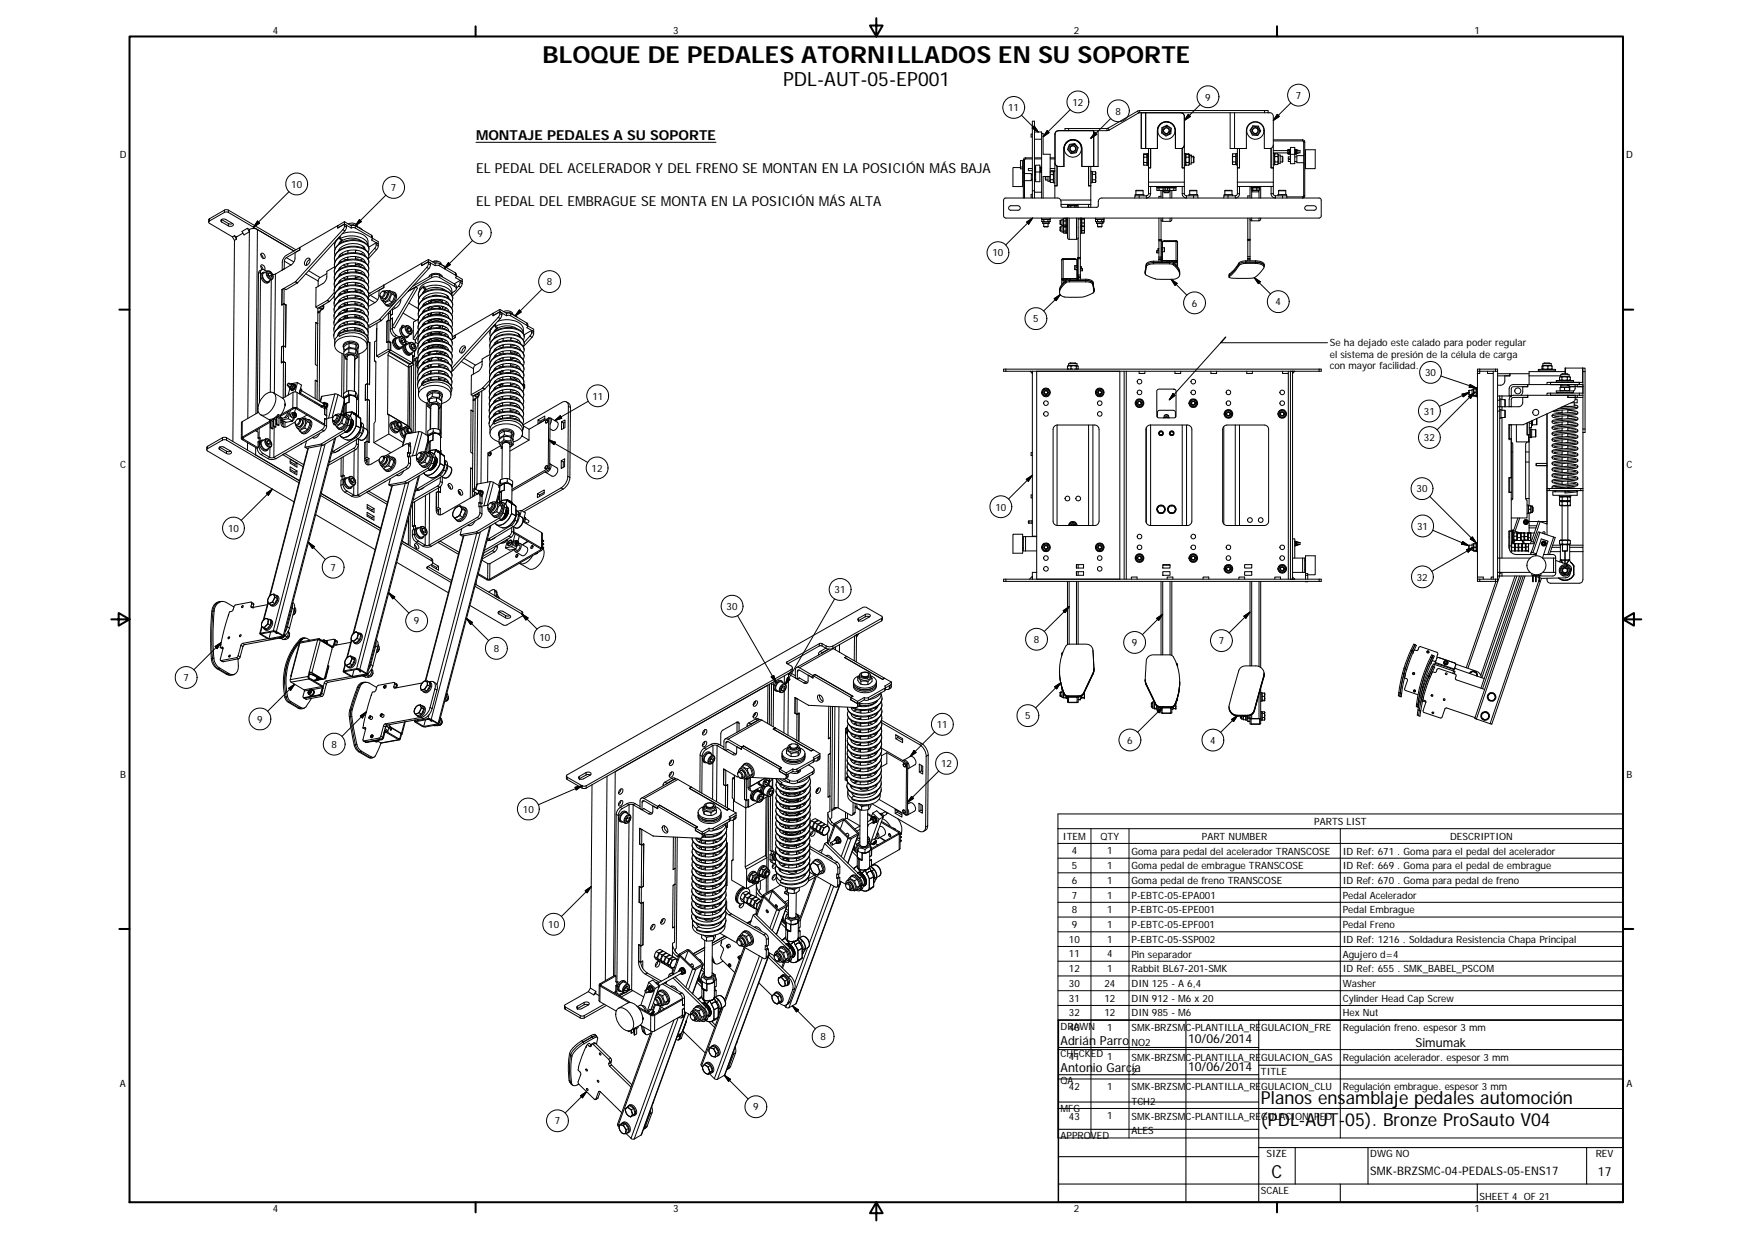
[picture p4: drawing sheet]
<svg xmlns="http://www.w3.org/2000/svg" width="420mm" height="297mm" viewBox="0 0 420 297" stroke-linecap="round" stroke-linejoin="round" font-family="sans-serif">
<defs><g id="words">
<text font-size="5.7" x="130.1" y="15">BLOQUE DE PEDALES ATORNILLADOS EN SU SOPORTE</text>
<text font-size="4.7" x="187.8" y="20.7">PDL-AUT-05-EP001</text>
<g font-size="4.3">
<text x="302.4" y="264.7">Planos ensamblaje pedales automoción</text>
<text x="302.4" y="269.9">(PDL-AUT-05). Bronze ProSauto V04</text>
<text x="304.9" y="282.4">C</text>
</g>
<g font-size="3.3">
<text x="114.2" y="33.6">MONTAJE PEDALES A SU SOPORTE</text>
<text x="114.2" y="41.5">EL PEDAL DEL ACELERADOR Y DEL FRENO SE MONTAN EN LA POSICIÓN MÁS BAJA</text>
<text x="114.2" y="49.4">EL PEDAL DEL EMBRAGUE SE MONTA EN LA POSICIÓN MÁS ALTA</text>
</g>
<g font-size="3">
<text x="254.3" y="250.5">Adrián Parro</text>
<text x="284.9" y="250.1">10/06/2014</text>
<text x="339.5" y="251.1">Simumak</text>
<text x="254.3" y="257.1">Antonio García</text>
<text x="284.9" y="256.6">10/06/2014</text>
<text x="383.2" y="281.9">17</text>
</g>
<text font-size="2.8" x="328.6" y="281.7">SMK-BRZSMC-04-PEDALS-05-ENS17</text>
<g font-size="2.4">
<text x="65.4" y="8">4</text>
<text x="161.4" y="8">3</text>
<text x="257.5" y="8">2</text>
<text x="353.6" y="8">1</text>
<text x="310.7" y="23.7">7</text>
<text x="241.8" y="26.6">11</text>
<text x="257.2" y="25.4">12</text>
<text x="267.5" y="27.5">8</text>
<text x="289" y="24.1">9</text>
<text x="28.7" y="38">D</text>
<text x="390" y="38">D</text>
<text x="69.9" y="45">10</text>
<text x="93.8" y="45.8">7</text>
<text x="114.5" y="56.7">9</text>
<text x="238" y="61.5">10</text>
<text x="131.2" y="68.4">8</text>
<text x="247.7" y="77.3">5</text>
<text x="285.8" y="73.5">6</text>
<text x="305.9" y="73.2">4</text>
<text x="318.9" y="82.8">Se ha dejado este calado para poder regular</text>
<text x="318.9" y="85.7">el sistema de presión de la célula de carga</text>
<text x="318.9" y="88.6">con mayor facilidad.</text>
<text x="142.1" y="95.8">11</text>
<text x="341.7" y="90.2">30</text>
<text x="341.5" y="99.4">31</text>
<text x="341.5" y="105.8">32</text>
<text x="28.8" y="112.2">C</text>
<text x="141.9" y="113.1">12</text>
<text x="390.1" y="112.2">C</text>
<text x="339.7" y="118">30</text>
<text x="238.7" y="122.4">10</text>
<text x="54.7" y="127.5">10</text>
<text x="339.8" y="127">31</text>
<text x="79.3" y="136.9">7</text>
<text x="200.2" y="142.2">31</text>
<text x="339.8" y="139.2">32</text>
<text x="99.3" y="149.7">9</text>
<text x="174.3" y="146.2">30</text>
<text x="129.4" y="153.6">10</text>
<text x="247.9" y="154.1">8</text>
<text x="271.5" y="154.9">9</text>
<text x="292.3" y="154.5">7</text>
<text x="118.4" y="156.3">8</text>
<text x="44" y="163.3">7</text>
<text x="61.7" y="173.2">9</text>
<text x="245.8" y="172.4">5</text>
<text x="79.5" y="179.3">8</text>
<text x="224.7" y="174.5">11</text>
<text x="270.3" y="178.3">6</text>
<text x="290.2" y="178.3">4</text>
<text x="225.7" y="183.9">12</text>
<text x="28.8" y="186.5">B</text>
<text x="390.1" y="186.5">B</text>
<text x="125.4" y="194.8">10</text>
<text x="315.2" y="197.8">PARTS LIST</text>
<text x="254.9" y="201.3">ITEM</text>
<text x="263.9" y="201.3">QTY</text>
<text x="288.2" y="201.3">PART NUMBER</text>
<text x="347.8" y="201.3">DESCRIPTION</text>
<text x="257" y="204.8">4</text>
<text x="257" y="208.3">5</text>
<text x="265.5" y="204.8">1</text>
<text x="265.5" y="208.3">1</text>
<text x="271.3" y="204.9">Goma para pedal del acelerador TRANSCOSE</text>
<text x="271.3" y="208.4">Goma pedal de embrague TRANSCOSE</text>
<text x="322" y="204.9">ID Ref: 671 . Goma para el pedal del acelerador</text>
<text x="322" y="208.4">ID Ref: 669 . Goma para el pedal de embrague</text>
<text x="257" y="211.9">6</text>
<text x="257" y="215.4">7</text>
<text x="265.5" y="211.9">1</text>
<text x="265.5" y="215.4">1</text>
<text x="271.3" y="211.9">Goma pedal de freno TRANSCOSE</text>
<text x="271.3" y="215.4">P-EBTC-05-EPA001</text>
<text x="322" y="211.9">ID Ref: 670 . Goma para pedal de freno</text>
<text x="322" y="215.5">Pedal Acelerador</text>
<text x="257" y="219">8</text>
<text x="265.5" y="218.9">1</text>
<text x="271.3" y="219">P-EBTC-05-EPE001</text>
<text x="322" y="219">Pedal Embrague</text>
<text x="131.5" y="222.4">10</text>
<text x="256.4" y="226">10</text>
<text x="257" y="222.5">9</text>
<text x="265.5" y="222.5">1</text>
<text x="265.5" y="226">1</text>
<text x="271.3" y="222.5">P-EBTC-05-EPF001</text>
<text x="271.3" y="226">P-EBTC-05-SSP002</text>
<text x="322" y="222.5">Pedal Freno</text>
<text x="322" y="226.1">ID Ref: 1216 . Soldadura Resistencia Chapa Principal</text>
<text x="256.4" y="229.5">11</text>
<text x="256.4" y="233.1">12</text>
<text x="265.5" y="229.5">4</text>
<text x="265.5" y="233.1">1</text>
<text x="271.3" y="229.6">Pin separador</text>
<text x="271.3" y="233.1">Rabbit BL67-201-SMK</text>
<text x="322" y="229.6">Agujero d=4</text>
<text x="322" y="233.1">ID Ref: 655 . SMK_BABEL_PSCOM</text>
<text x="256.4" y="236.6">30</text>
<text x="264.9" y="236.6">24</text>
<text x="271.3" y="236.6">DIN 125 - A 6,4</text>
<text x="322" y="236.6">Washer</text>
<text x="256.4" y="240.2">31</text>
<text x="256.4" y="243.7">32</text>
<text x="264.9" y="240.2">12</text>
<text x="264.9" y="243.7">12</text>
<text x="271.3" y="240.2">DIN 912 - M6 x 20</text>
<text x="271.3" y="243.7">DIN 985 - M6</text>
<text x="322" y="240.2">Cylinder Head Cap Screw</text>
<text x="322" y="243.6">Hex Nut</text>
<text x="196.8" y="249.4">8</text>
<text x="254.3" y="246.8">DRAWN</text>
<text x="256.4" y="247.2">40</text>
<text x="265.5" y="247.2">1</text>
<text x="271.3" y="247.2">SMK-BRZSMC-PLANTILLA_REGULACION_FRE</text>
<text x="271.3" y="250.7">NO2</text>
<text x="322" y="247.3">Regulación freno. espesor 3 mm</text>
<text x="254.3" y="253.4">CHECKED</text>
<text x="256.4" y="254.2">41</text>
<text x="265.5" y="254.2">1</text>
<text x="271.3" y="254.3">SMK-BRZSMC-PLANTILLA_REGULACION_GAS</text>
<text x="271.3" y="257.8">2</text>
<text x="302.4" y="257.6">TITLE</text>
<text x="322" y="254.3">Regulación acelerador. espesor 3 mm</text>
<text x="28.8" y="260.7">A</text>
<text x="254.3" y="259.9">QA</text>
<text x="256.4" y="261.3">42</text>
<text x="265.5" y="261.3">1</text>
<text x="271.3" y="261.3">SMK-BRZSMC-PLANTILLA_REGULACION_CLU</text>
<text x="322" y="261.4">Regulación embrague. espesor 3 mm</text>
<text x="390" y="260.7">A</text>
<text x="133" y="269.6">7</text>
<text x="180.6" y="266.2">9</text>
<text x="254.3" y="266.5">MFG</text>
<text x="256.4" y="268.4">43</text>
<text x="265.5" y="268.4">1</text>
<text x="271.3" y="264.9">TCH2</text>
<text x="271.3" y="268.4">SMK-BRZSMC-PLANTILLA_REGULACION_PED</text>
<text x="254.3" y="273.1">APPROVED</text>
<text x="271.3" y="271.9">ALES</text>
<text x="303.8" y="277.4">SIZE</text>
<text x="328.6" y="277.4">DWG NO</text>
<text x="382.7" y="277.4">REV</text>
<text x="302.4" y="286.2">SCALE</text>
<text x="354.8" y="287.7">SHEET 4 OF 21</text>
<text x="65.4" y="290.7">4</text>
<text x="161.4" y="290.7">3</text>
<text x="257.5" y="290.7">2</text>
<text x="353.6" y="290.7">1</text>
</g>
</g></defs>
<g fill="none" stroke="#000" stroke-width=".24">
<path d="M114.1 34.1h57.6M244.7 38.5h.5v2h-.5zM245 27.6l4 4M245.4 38.4v9.1M245.4 38.4h.3M245.7 38.4v9.1M245.9 37.8l-.3 .2-.2 .4M245.9 38.1h1.7M245.9 37.8h1.7M245.9 38.1l-.2 .3M245.9 37.8v.3M247.6 30.8v-1.7h.5v1.7"/>
<path d="M247.6 32.2h-.3v.7h.3M247.6 30.8v14.9M247.6 30.8h.5M248 30.2l1 1.4-1.5-.9zM248.1 38.1h1.7M248.1 37.8h1.7M248.1 31.6h1.7v15.9M248.1 30.8v14.9M248.1 33.4h1.7M248.4 39.6h1v4h-1zM249.8 32h.4v5h1.7v5.3h-1.7v5.2M251.1 31.3l.5 .5-1.4 1z"/>
<path d="M251.9 38.1h1.1M251.9 37.8h1.1M253 39.1v8.4M253.5 39.9v4.7M253.9 31.3a.87 .87 0 0 0-.9 .9v6.9a.83 .83 0 0 0 .9 .8h1.3v-4.3a2.16 2.16 0 0 1 2.1-2.1 2.16 2.16 0 0 1 2.2 2.1v4.3h2.8M255.2 35.6a2.06 2.06 0 0 1 2.1-2.1 2.06 2.06 0 0 1 2 2.1M255.4 30.8h.9v.5h-.9zM256.3 30.8h9.2M256.5 34.6h.1a1.2 1.2 0 0 1 1.9 1 1.2 1.2 0 0 1-1.9 1l-.1-.2a.85 .85 0 0 1-.3-1.2zM256.7 26.3l-6.5 6.5M261.1 39.9v4.7l.5-.1M261.6 39.9v8.1"/>
<path d="M262.3 31.3v8.6M262.6 31.7l.4 .5-1.4 1zM263.3 39.9h-1M263.3 31.3v8.6h-1M265.5 30.8v.5M265.5 31.3h-11.7a.87 .87 0 0 0-.8 .9v6.9a.87 .87 0 0 0 .8 .8h1.3v-4.3a2.15 2.15 0 0 1 2.2-2.1 2.15 2.15 0 0 1 2.1 2.1v4.3h2.9M265.7 30.7l-.2 .1M265.7 30.7l.3 .5M266 31.2l-.5 .1M266.4 28.4l-4.8 4.8M272.8 26.6l.3 .5M272.8 26.6l-7.1 4.1"/>
<path d="M273.1 27.1l-7.1 4.1M273.3 26.5l-.5 .1M273.3 26.5v.5M273.3 27l-.2 .1M273.3 27h30M273.3 26.5h30M273.7 27h1.1v8.6h-1.1zM274.2 37.2h.1M274.2 39.3l.1 .3M274.2 38.3l.1 .7M274.2 38.3v1M274.3 36.9l-.1 .3z"/>
<path d="M274.3 37l-.1 .3zM274.3 39l-.1 .3M274.3 37.7l-.1 .6M274.3 37.7l-.1-.4v1M274.3 36.9h.7v2.7h-.7M274.3 39h.7M274.3 37.7h.7M274.3 37h.7M275 39.3h.2M275 37.2h.2M275 37.3h.2M275.2 36.9v2.8h.2"/>
<path d="M275.2 36.9h.2M275.4 36.8h-.2v.1M275.4 35.6v8.1M275.9 35.6v4.6M278.6 30.6l.2-.1a1.21 1.21 0 0 1 2.1 .4 1.21 1.21 0 0 1-1.4 1.6l-.3-.2a1.13 1.13 0 0 1-.6-1.5zM283.2 27a.87 .87 0 0 1 .8 .9v6.9M283.5 35.6v4.6h.5M284 36.8h.3v.1M284 36.9h.3M284 34.8v8.9M284 34.8a.87 .87 0 0 1-.8 .8h-1.3v-4.3a2.16 2.16 0 0 0-2.2-2.1 2.16 2.16 0 0 0-2.1 2.1v4.3h-2.8M284.3 39.3l.2 .3"/>
<path d="M284.3 36.9v2.8h-.3M284.5 39h.6M284.5 39.6h.6M284.5 37.7h.6M284.5 37h.6M284.5 37l-.2 .3M284.5 36.9l-.1 .3M284.5 37v.7M284.5 39v.6M284.5 37.7v1.3M285 27.4l.5 .5-1.5 1zM285.1 36.9h-.6l-.2 .3"/>
<path d="M285.1 37l.1 .3v-.1h.5v.1M285.1 36.9l.1 .3M285.1 37v.7M285.1 37.7v1.3M285.1 39v.6M285.2 39.3l-.1 .3M285.7 37.3h-.5v2M285.7 37.3v2h-.5M285.7 37.6h.5M285.7 39h.5M285.7 37.5h.5M286.2 37.5l.1 .3"/>
<path d="M286.2 37.6l.1 .2M286.2 37.5v.1M286.2 37.6v1.4M286.3 37.8l-.1 1.2M287.9 25l-3.9 3.9M295 27v8.6h1.1M295.6 39.1v.4M295.6 38.1v.7M295.6 38.1v1M295.6 36.9v.3zM295.6 38.8v.3M295.6 37.5v.6"/>
<path d="M295.6 37.5v-.3v.9M295.6 38.8h.8M295.6 36.9h.8v2.6h-.8M295.6 37.5h.8M296.1 27v8.6M296.4 39.1h.1M296.4 37.2h.1M296.7 36.8h-.2v2.7h.2M296.7 35.6v8.1M297.3 35.6v4.6M300.5 30.1l.2 .1a1.2 1.2 0 0 1 1.5 1.4 1.2 1.2 0 0 1-1.9 .6l-.2-.2a1.15 1.15 0 0 1 .3-1.7zM303.3 26.5h.8v.5h-.8"/>
<path d="M303.3 26.5v.5M304.1 27a.93 .93 0 0 1 1.3 .9v6.9M304.8 35.5v4.7h.6M305.4 34.8a.87 .87 0 0 1-.9 .8h-1.3v-4.3a2.15 2.15 0 0 0-2.1-2.1 2.15 2.15 0 0 0-2.2 2.1v4.3h-2.8M305.4 36.8h.2v2.7h-.2M305.4 33.5h7M305.4 34.8v8.9M305.4 33.8h7M305.4 36.7h3.4M305.4 36.1h3.4M305.6 39.2l.2 .3M305.8 38.8h.6"/>
<path d="M305.8 39.5h.6M305.8 37.5h.6M305.8 36.9h.6M305.8 36.9l-.2 .3M305.8 36.9v.6M305.8 38.8v.7M305.8 37.5v1.3M306.3 27.4l.5 .5-1.4 1zM306.4 36.9l.2 .3M306.4 36.9v.6M306.4 37.5v1.3M306.4 38.8v.7"/>
<path d="M306.6 37.2h.4v2h-.4zM306.6 39.2l-.2 .3M307 37.5h.5M307 38.8h.5M307.5 37.5l.1 .1-.1 1.2M307.5 37.5v1.3M308.9 36.7h.3M308.9 36.1h.3M308.9 35.8h.3M308.9 36.9h.3M308.9 35.8v1.1M308.9 36.1v.6"/>
<path d="M308.9 35.8v.3M308.9 36.7v.2M309.2 35.8v.2M309.2 35.8v.3M309.2 36.1v.6M309.2 36.7v.2M309.2 36.8v.1M309.2 36.5v.4h.2M309.2 36.4v.1M309.4 35.9h-.2v.5M309.4 36.4l-.2 .1M309.4 36.4h-.2"/>
<path d="M309.5 35.8l-.1 1.2h1.2l-.1-1.2M309.5 37.6h-.5v.5h.3v.1h-.3v.5h.5M309.5 35.3h1v3.9h-1zM309.6 24.7l-4.2 4.2M310.5 38.7h.5M310.5 37.6h.5M310.6 36.8l.1 .1M310.7 36.7v.2M310.7 36.1v.6M310.7 35.8v.3M310.7 36.7h.2M310.7 36.1h.2"/>
<path d="M310.7 35.8h.2M310.7 36.9h.2M310.7 35.8l-.1 .2M310.9 36.7v.2M310.9 35.8v.3M310.9 36.1v.6M310.9 35.8l.1 .2M311 36a.45 .45 0 0 1 .3 .7v.1a.45 .45 0 0 1-.3-.7zM311 36.8l-.1 .1M311.3 36.1h.5v.6h-.5M312.4 33.8l.2 .3M312.4 33.5v.3"/>
<path d="M312.4 33.5l.4 .2 .1 .4M312.6 34.1h.3M312.6 37.3h-1.6v1.7h1.6M312.6 34.1v12.8M312.9 34.1v12.8M312.9 37h.2M312.9 39.3h.2M313.1 35.9h2.3v4.5h-2.3zM50.2 53l-.2 .2 .2 .3 5.5 3.3M50.3 52.4l-.3 .2v.7M50.3 52.4l-.1 .6M53.1 52.6h.1"/>
<path d="M53.1 53.2a.45 .45 0 0 1 0-.6 .45 .45 0 0 1 .6-.1l2.1 1.1M53.1 53.2l1.6 .9M53.1 52.6l1.7 1M53.1 52.6v.6M53.8 50.4h1M53.8 50.9l-3.6 2.1M53.8 50.4l-3.5 2M53.8 50.9h1M53.8 50.4v.5M54.8 50.9l15.7 9.3M54.8 50.4l16.2 9.5M54.8 53.6l.4 .1 .6-.1"/>
<path d="M54.8 53.6l-.1 .5M54.8 50.4v.5M55.7 56.8l.5 .8M55.8 53.6a.44 .44 0 0 1 0 .6 .44 .44 0 0 1-.6 .1l-.5-.2M56.2 56.5l.5 .8M56.2 56.5l.5 .3M56.2 56.5l-.5 .3M56.2 57.6l-.4 48.2M56.7 57.3l-.5 .3M56.7 56.8v.5M58.3 55.9l-1.6 .9M59.3 54.7l-1.3 .8 .5 .8 1.3-.7"/>
<path d="M59.3 54.7l.5 .9M59.3 54.7l.5 .3M59.8 55v.6M59.8 55l-.4 45.3M59.8 55a2 2 0 0 1 1.9 0l-.3 44.2M61.8 53l.4 .5-1.4 1zM69.3 46l-8.5 8.5M71.9 59.9l-3.2 1.9-.5 .8M71.9 59.4l-3.7 2.2-.5 1.1v2M71.9 59.4h.1M71.9 59.9l-1.1 .7-.1 1.3a2.17 2.17 0 0 1-.9 1.6M71.9 59.3v.6"/>
<path d="M80.5 57.8h.1M80.5 57.8l-.1 .2M80.8 57.5a2.04 2.04 0 0 0-.4 2.2M81 54.1l-9.1 5.2M81 54.1h.1M81.4 59.7v.3M81.4 57a2.36 2.36 0 0 0-1.2 1.9M81.5 56.9l.1-.1v.4l.5 .3a.45 .45 0 0 1-.5-.1 .45 .45 0 0 1-.1-.5zM81.5 56.8l-.5 .5M81.6 57.2a5.5 5.5 0 0 1 6.4 .8l.3 .9M82 57.6l-.8 1M82.1 56a5.6 5.6 0 0 1 5.9 1l.3 .7v1.1"/>
<path d="M82.2 55.1l.5 .3M82.2 55.1l-11.3 12.4M82.6 53.1l-1.6 1M82.6 53.1l1.6 1M82.6 54.2l-.4 .9M82.6 53.1v1.1M82.6 53.7l1.6 1M82.6 53.7l-1.6 1v-.6M82.6 54.2l.5 .3M82.6 53.7l.5 .3v.5M82.7 55.4l-11.3 12.4M83.1 54.5l-.4 .9"/>
<path d="M83.5 53.7a1.45 1.45 0 0 1 2.2 .7M84.2 54.1v.6M84.2 54.1l.4-.1 .6 .1M84.2 54.7l.4-.2 .6 .2M84.7 53.9l1 .5M84.7 53.9l-.7 .1M84.7 53.9v.1M85.2 54.1v.6M85.2 54.1l3.9 2.3M85.2 54.7l3.9 2.3M85.2 60v.6M85.5 60l-.3 .2"/>
<path d="M85.5 54.3l1.4 .8M86.2 52.6l.5 .5-1.5 1zM86.8 57.8a4 4 0 0 0-5.3 .6M87 58.9l.3 .7M87.3 59.2v.4M87.6 59.8v-.1a2.83 2.83 0 0 0-3.1-1.3l-1.8 .4a2.53 2.53 0 0 0-1.5 1.3M88.5 59.7a3.1 3.1 0 0 0-3.3-2 4.8 4.8 0 0 0-4.9 2.2l-.1 .6M88.6 59.1l-.2 .1M89.1 57l.2 .2-.2 .3 1.6 1-.5-.3M89.1 56.4v.6M89.1 56.4l.2 .3v.6M89.3 57.1l1.4 .8v1"/>
<path d="M89.8 59.6l-1.4 1.5M89.8 59.6l.5 .2M90.2 58.7l.5 .2M90.2 58.7l-.4 .9M90.2 58.2v.5M90.2 58.2l-1.6 1M90.3 59.8l-2 2.3M90.7 58.9l-.4 .9M92.6 46.8l-7.4 7.3M113.3 57.7l-6.8 6.7M240.9 47.5h12.7a.87 .87 0 0 1 .9 .8v1.3l.3 .1h8.2l.4-.3v-1.1a.87 .87 0 0 1 .9-.8h52.2l.4 .5v3.8l-.1 .2-.5 .3h-75.1l-.3-.1-.2-.4v-3.8zM242 49.5l.4-.2h1.7a.54 .54 0 0 1 .6 .6 .54 .54 0 0 1-.6 .5h-1.7a.52 .52 0 0 1-.5-.3 .52 .52 0 0 1 .1-.6z"/>
<path d="M244.7 40h.5M244.7 40.2h-1.8v4.5h2.3v-4.2M245.2 41.4h.2M245.2 43.6h.2M245.7 41.6h1.6v1.7h-1.6M246.2 53.2l1.4-.9-.9 1.4zM247.3 41.9h.3M247.3 43h.3M247.6 40.4h-1v.5h1M247.6 45.7v1.8M247.6 46.6h-.3v.7h.3M247.6 45.7h.5"/>
<path d="M247.6 52.3l-6.4 6.4M248.1 40.4h.1M248.1 41.2h.1M248.1 40.9h.1M248.1 40.1h.1M248.1 45.7v1.8M248.1 41.9h.3M248.1 43h.3M248.1 46.1h1.7M248.2 40.1l.1 .2M248.2 40.1v.3M248.2 40.4v.5"/>
<path d="M248.2 40.9v.3M248.3 41.1l-.1 .1M249.4 40l.1 1.3h-1.2l.1-1.3M249.5 40.1h.1v1.1h-.1M249.6 41l.1 .2M249.7 40.4h.1M249.7 41.2h.1M249.7 40.9h.1M249.7 40.1h.1M249.7 40.9v.3M249.7 40.4v.5M249.7 40.1v.3"/>
<path d="M249.7 40.1l-.1 .2M249.8 52.3v.3h2.1v-.3M249.9 53.1h.4M249.9 52.7v.4M249.9 52.7h.4M249.9 53.1l.2 .1M250.1 53.2h1.5v.4h-1.5zM250.1 52.6l-.2 .1M250.3 54.3h1M250.3 53.6v.7M250.3 53.1h1M250.3 52.7v.4"/>
<path d="M250.3 52.7h1M250.7 42.3l.1 .9M250.8 43.2h.5M250.8 42.3v.9M251.3 42.3v1.2h.5v-1.2M251.3 53.1h.5M251.3 52.7v.4M251.3 52.7h.5M251.3 53.6v.7M251.6 52.6l.2 .1M251.8 43.5l.1 .2M251.8 53.1h.1"/>
<path d="M251.8 52.7h.1M251.8 53.1l-.2 .1M251.8 42.3l.1 .8M251.8 52.7v.4M251.9 41.7v.1M251.9 40.4h1.1M251.9 40.9h1.1M251.9 41.2v.1M251.9 43.1v.6M251.9 41.8v.3M251.9 43.7h.6M251.9 43.1h.6"/>
<path d="M251.9 41.2h.6M251.9 41.8h.6M252.5 41.2v.6M252.5 41.8v1.3M252.5 43.1v.6M252.5 41.2l.2 .2M252.7 43.5l-.2 .2M253 44.5h.5zM253 41.1h-.3v2.7h.3M254.3 52.8v1M254.3 54.4v1M254.3 52.8l-.1 .1 .1 .9"/>
<path d="M254.3 54.4l-.1 .1 .1 .9M254.3 54.4h.4M254.3 55.4h.4M254.3 53.8h.4M254.3 52.8h.4M254.4 48h7.2M254.5 49h7.1M254.7 54.1h.3v1.5h-.3zM254.7 52.6h.3v1.5h-.3zM255 54.1l.1 .1M255 55.6l.2 .3M255.1 54.2l.1 .2"/>
<path d="M255.2 55.4v.5M255.2 54.4v1M255.2 54.4h.4M255.2 54h.4M255.2 53h.4M255.2 52.3h.4M255.2 55.9h.4M255.2 55.4h.4M255.2 53v1M255.2 52.3v.7M255.2 52.3l-.2 .3M255.6 52.3v.7"/>
<path d="M255.6 54v.3h-.4v-.3M255.6 53v1M255.6 54.4v1M255.6 55.4v.5M255.6 52.3l.1 .3M255.7 54.2l-.1 .2M255.7 54.1l-.1 .1M255.7 55.6l-.1 .3M255.7 52.3v2.1M255.7 54.4v1.5h.3M255.7 54.4h.3M256 52.3v4.7l.1 .3 .3 .1"/>
<path d="M256 49v.7M256.3 49v.3h2v-.3M256.3 49.4v.3M256.3 49.4h.5M256.4 49.3h.1M256.4 52.3v5.1M256.4 57.4h1.8M256.5 49.3l-.2 .1M256.8 49.4v.3M256.8 49.4h1M257.8 49.4v.3M257.8 49.4h.5"/>
<path d="M258.1 49.3l.2 .1M258.2 49.3h.1M258.2 52.3v5.1M258.3 49.4v.3M258.6 52.5h.5M258.6 57l-.2 .3-.2 .1M258.6 52.3v14.2M258.6 49v.7M259.1 52.3v.2M259.1 52.5v9.3M259.1 54.4h.2M259.3 52.3v2.1"/>
<path d="M259.3 54.4v1.5h-.2M259.3 52.6h.1M259.3 54.1h.1M259.3 55.6h.1M259.4 54.3v1.6h.6M259.4 52.5h.6M259.4 54.2h.6M259.4 53.4h.6M259.4 53.4v.9M259.4 55.3h.6M260 52.5l.1 .5M260 53.4l.1 .4"/>
<path d="M260 55.3l.1 .3M260 54.3l.1 .5M260 52.5l-.6-.1v1M260 54.2v.1M260 52.5h.1M260.1 52.5v.5M260.1 53v.8M260.1 54.2h-.1M260.1 53.8v.4M260.1 55.6l-.1 .3M260.1 54.8v.8M260.1 54.2v.6"/>
<path d="M260.1 52.5h.1M260.1 53l-.1 .4M260.1 53.8l-.1 .4M260.1 54.8l-.1 .5M261.1 49v.7M261.6 41.1h.3v2.7h-.3M261.6 48v1M261.6 49v.7M261.9 43.4h.1M261.9 41.5h.1M262 43.1h.7M262 41.8h.7"/>
<path d="M262.7 41.2h-.7v2.5h.7M262.7 43.1l.1 .3M262.7 41.8l.1 .7M262.7 41.2l.1 .3M262.7 52.3v.3h2.1v-.3M262.8 53.1l.2 .1M262.8 42.5v.9M262.8 41.5v1M262.8 43.4l-.1 .3M262.8 42.5l-.1 .6M262.8 41.5l-.1 .3M263 53.2h1.5v.4h-1.5z"/>
<path d="M263 52.6l-.2 .1M263.2 54.3h1.1M263.2 52.7h-.5v.4h.5M263.2 53.1h1M263.2 52.7v.4M263.2 53.6v.7M263.2 52.7h1M264.2 53.1h.5M264.2 52.7v.4M264.2 52.7h.5M264.3 53.6v.7M264.5 52.6l.2 .1"/>
<path d="M264.7 53.1h.1M264.7 52.7h.1M264.7 52.7v.4M264.7 53.1l-.2 .1M272.2 46.9v-.2h2.1v.2M272.4 45.7l1.7-.1v1.1M272.4 45.7h1.7M272.4 45.7v1M273.2 46.9v.6M273.2 46.9h1.7M273.2 46.9h-1.1v.6M275.4 44.7h8.6"/>
<path d="M275.4 46.4l-.2 .5h-.3M275.4 43.7v1M275.4 46.4h.5M275.4 44.7v1.7M275.4 43.7h8.6M275.4 40.2h.5zM275.9 46.4a1.05 1.05 0 0 1-1 1.1v-.6M275.9 44.7v1.7M277.4 44.7v.3h2.1M277.4 45.6l.3 .1M277.7 45.7h.7M277.7 45v.1"/>
<path d="M277.8 59.6h.1M277.8 59.6v.5zM277.9 57.5v.2M277.9 52.3v5.2M277.9 57.7v3.9M277.9 57.7h.7M277.9 57.5h.7v.2M277.9 45.6l.5 .1M277.9 45.1v.5M277.9 45.6l-.2 .1M278.4 45.7h.8M278.4 47.1h-.5v.4"/>
<path d="M278.4 52.7l.4 .4M278.4 52.3v9.9M278.4 45.7v1.8M278.6 59.4h.1v.3M278.6 57.8l.2 .1M278.6 57.7v3.9M278.7 59.8v.6h-.1M278.7 59.7v.1M278.7 59.8l-.1 .1M278.7 59.4h.5M278.7 59.7l-.1 .1h.1M278.8 57.9l3.6 .1"/>
<path d="M278.8 57.9v1.5M278.8 45.7v1.8M278.8 52.3v.8M278.8 53.1h1.8M278.9 45.6l-.5 .1M278.9 45.6l.3 .1M278.9 45.1v.5M279 45.7a.46 .46 0 0 0 .2 .4 .46 .46 0 0 0 .5-.1 .46 .46 0 0 0 .5 .1 .46 .46 0 0 0 .3-.4M279.2 45.7h.1M279.2 45v.1M279.2 46.1h1M279.2 59.4v.9"/>
<path d="M279.2 46v.1M279.3 57.7h2.7M279.3 57.8l2.9 .1M279.3 57.7v.1M279.3 57.8l-.3 .1M279.3 45.7h.9M279.3 57.7l-.3 .2M279.4 45.6l-.1 .1M279.4 45.6l-.2 .1M279.4 45.1h-2v.5M279.4 45.1v.5M279.4 45.1h.6"/>
<path d="M279.4 45.6h.6M279.5 45h.5M279.5 44.7v.3M280 44.7v.3M280 45.1h2v.5M280 45.1v.5M280 45.6l.2 .1M280 45.6l.3 .1M280.2 45.7h.1M280.2 46v.1M280.3 45v.1M280.3 45.7h.7"/>
<path d="M280.5 45.1v.5M280.5 45.6l.5 .1M280.5 45.6l-.2 .1M280.6 45.7v1.8M280.6 52.3v.8M281 45.7h.8M281 52.3v.5l-.4 .3M281 45.7v1.8M281.5 45.1v.5M281.5 45.6l-.5 .1M281.5 45.6l.3 .1M281.8 45v.1"/>
<path d="M282 45.6l-.2 .1M282 57.7l.4 .3M282 44.7v.3h-2M282 57.7v5.8M282.4 58v5.9M283.5 46.4a1.05 1.05 0 0 0 1.1 1.1v-.6M283.5 44.7v1.7M283.5 46.4h.5M284 43.7v1M284 40.2h.1M284 46.4l.3 .5h.3M284 44.7v1.7"/>
<path d="M284.6 46.9h1.6M285.1 46.9v-.2h2.1v.2M285.3 45.7l1.7-.1v1.1M285.3 45.7h1.7M285.3 45.7v1M286.2 46.9v.6M286.2 46.9h1.1v.6M293.6 46.9v-.2h2v.2M293.7 45.7l1.7-.1 .1 1.1M293.7 45.7h1.8M293.7 45.7v1M294.5 46.9h-1v.6"/>
<path d="M294.5 46.9h1.7M294.5 46.9v.6M296.7 44.7v1.7M296.7 40.2h.6zM296.7 44.7h8.7M296.7 46.4l-.2 .5h-.3M296.7 43.7v1M296.7 46.4h.6M296.7 43.7h8.7M297.3 46.4a1.01 1.01 0 0 1-1.1 1.1v-.6M297.3 44.7v1.7M299.2 57.4v.2"/>
<path d="M299.2 52.3v5.1M299.2 57.6v3.9M299.2 57.4h.6M299.2 57.6h.6M299.8 57.4v.2M299.8 47h-.6v.5M299.8 52.3v5.1M299.8 57.6v3.9M299.8 52.6l.4 .3M299.8 44.7v2.8M300 44.7v.3h1.6h.5v-.3M300.1 45.6l.2 .1"/>
<path d="M300.2 45h.1M300.2 45.6v1.9M300.2 52.3v.6M300.2 52.9h1.7M300.3 45.7h1.5v.3h-1.5zM300.3 45l-.2 .1M300.4 45.1h-.3v.4h.3M300.4 45.5h1M300.4 45.1v.4M300.4 45.1h1M301.4 45.1h.6M301.4 45.5h.6"/>
<path d="M301.4 45.1v.4M301.8 45l.2 .1M301.9 45h.1M301.9 45.6v1.9M301.9 52.3v.6M302 45.5l-.2 .2M302 45.1v.4M302.3 52.3v.4l-.4 .2M302.3 44.7v2.8M304.8 46.4a1.05 1.05 0 0 0 1.1 1.1v-.6M304.8 44.7v1.7M304.8 46.4h.6"/>
<path d="M305.4 40.2h.1M305.4 43.7v1M305.4 44.7v1.7M305.4 46.4v.3l.5 .2M305.9 46.9h1.7M306.5 46.9v-.2h2v.2M306.6 45.7l1.7-.1v1.1M306.6 45.7h1.7M306.6 45.7v1M307.6 46.9v.6M307.6 46.9h1v.6M308.6 47.2h3.8"/>
<path d="M312.6 46.9h.3M312.6 46.9l-.2 .3M312.9 46.9l-.1 .4-.4 .2v-.3M313 49.5l.4-.2h1.7a.54 .54 0 0 1 .6 .6 .54 .54 0 0 1-.6 .5h-1.7a.53 .53 0 0 1-.5-.3 .53 .53 0 0 1 .1-.6zM62 65.6l-.3 33.4M62.5 65.3l-.3 31.2M62.5 65.3l-.5 .3M62.5 63.8l.6 .8M62.6 61l.4 .4 .1 .6M62.7 60.7a.77 .77 0 0 1 .7 .4 .77 .77 0 0 1-.1 .9 .9 .9 0 0 1-.6-1.3zM62.7 64.7l-.5 .3-.2 .6M62.9 64.6l-.1-.1a.54 .54 0 0 1-.3-.6 .54 .54 0 0 1 .4-.4 1.02 1.02 0 0 1 .6 1.2"/>
<path d="M63.1 65.3a1.28 1.28 0 0 0 0 2.1 .97 .97 0 0 0 1.4 .3M63.5 64.7a.6 .6 0 0 0-.7 0 .6 .6 0 0 0-.3 .6M63.5 64.7l.5 .3M63.6 65.3a.68 .68 0 0 0-.8 .3 .68 .68 0 0 0 .1 .8 1.32 1.32 0 0 0 1.7 1.2l.1-.3M64.1 65l-.9 .5a1.3 1.3 0 0 0 1.2 2l.8-.5M64.1 65a1.31 1.31 0 0 0 1.1 2M64.1 65a1.26 1.26 0 0 1 1.2 .6 1.26 1.26 0 0 1-.1 1.4M64.2 65.1a1.06 1.06 0 0 1 1.1 .5 1.06 1.06 0 0 1-.1 1.2 1.28 1.28 0 0 1-1-1.7zM64.4 65.8l.3 .4M64.4 65.4h.4l.4 .5-.1 .5-.4 .1-.3-.5zM64.8 65.4l-.4 .2M65.1 67.1l-.3 26.9"/>
<path d="M65.2 65.9l-.5 .4M66 65.7l-.2 28.6M66 65.7l-.6 .1M67.6 73.1h.1M67.6 69.4v3.7l.5-.3M67.6 69.4h.1M67.7 69.4l-.1 3.7M67.7 64.7h.1M68.1 72.8l.5 .3M68.1 72.8l-.1 10.1M68.1 72.8l-.5 .3M68.1 69.2v3.6"/>
<path d="M68.1 69.2l-.4 .2M68.2 64.4l-.5 .3M68.2 64.4v.1M68.2 62.6v1.8M68.2 62.6l1.6 .9M68.6 73.1l-.1 10.1-.5-.3-.5 .3M68.7 61.8l1.8 1M69.8 63.5l-3.8 2.2M70.8 67.6l-3.2 1.8M70.8 67.6l.5 .2M70.9 67.5l-.1 .1M70.9 67.5l.5 .3"/>
<path d="M71.3 67.8l-2.7 1.6-.5-.2M71.4 67.8h-.1M73.3 65.7l3 1.7M73.4 62.1a.53 .53 0 0 1 .8-.1 .53 .53 0 0 1 .1 .8l-.1 .2a.71 .71 0 0 1-1.1 .4v-.6zM74 64.9l2.8 1.6M74.3 62.2a1.39 1.39 0 0 0-.8 1.4M75.7 77.3l.5 .3-.1 10.1M75.8 68.9l-.1 4.8 .5 .2M76.2 77.6l-.5-.3-.1 10.1 .5 .3M76.2 73.9v3.7M76.3 67.4v1.3M76.4 73.8l.6 .4 .4-.1"/>
<path d="M76.6 73.7a.56 .56 0 0 0 .8 .3 .56 .56 0 0 0 .2-.9 .8 .8 0 0 1-.2 1M76.6 74.8l-.4 .3M76.7 74.7l-.2 21.4M76.9 74.4l-.3 .4-.4 .1M77.3 73.3v.3h-.5M77.4 74.1l-1.2 .6M78.4 65.6l-1.7 1-.4 .8M78.5 72.1l.4 .2M78.5 72.1l-2.8 1.5M78.5 72l.5 .3M78.5 72v.1M78.9 72.3l-2.7 1.6"/>
<path d="M79 72.3h-.1M79.5 64.4l-1.1 .6v1.3a2.04 2.04 0 0 1-1 1.7l-1.6 1M80.1 71l-1.1 1.3M80.2 70.1l-1.7 1.9M80.2 64l-.7 .4M81.2 79.8l.2 .1M81.3 76.7l.1 .2M81.3 78.2l.1 .2M81.3 73.6l.1 .2M81.3 75.1l.1 .2M81.3 72.1l.2 .1M81.3 70.5l.2 .2"/>
<path d="M81.3 67.4l.2 .2M81.3 69l.2 .1M81.4 64.3l.1 .2M81.4 65.8l.1 .2M81.4 61.2l.2 .2M81.4 62.8l.1 .2M81.4 79.6l.3 .2M81.4 78l.3 .2M81.4 76.5l.4 .2M81.4 75l.4 .1M81.5 73.4l.3 .2M81.5 71.9l.3 .2"/>
<path d="M81.5 70.3l.3 .2M81.5 68.8l.3 .2M81.5 67.2l.3 .2M81.5 65.7l.3 .1M81.5 64.1l.3 .2M81.5 62.6l.3 .2M81.6 61l.3 .2M81.9 60.7l.4 .3M82.2 77.5l.8 .3M82.2 79l.8 .3M82.3 74.4l.7 .3M82.3 75.9l.7 .3"/>
<path d="M82.3 72.8l.7 .3M82.3 71.3l.7 .3M82.3 68.2l.8 .3M82.3 69.7l.7 .3M82.3 65.1l.8 .3M82.3 66.7l.8 .3M82.3 62l.8 .3 .3-.2M82.3 63.5l.8 .4M82.6 77.3v.3M82.6 78.9v.3M82.6 74.2v.3M82.6 75.8v.3"/>
<path d="M82.6 74.3l-.2 .1M82.7 72.8l.3 .3M82.7 72.6v.4M82.8 75.7l.2 .5M83 78.7l.3 .1M83 67.9l-.4 .4M83 77.2h.3M83 75.6l.3 .1M83 74.1h.3M83 72.5l.3 .1M83 71l.3 .1M83 69.4l.3 .1"/>
<path d="M83.1 75.6l.2 .5M83.1 67.9l.3 .1M83.1 66.3l.3 .1M83.1 64.8l.3 .1M83.1 63.3h.3M83.1 61.7l.3 .1M83.2 72.6l.1 .1M83.2 74.3l-.4 .3M83.2 75.7l.1 .1M83.3 78.6v.6M83.3 74.3l-.3 .4M83.3 74.5l-.1 .1"/>
<path d="M83.3 75.5v.6M83.3 77.1v.6M83.3 72.5v.6M83.3 74v.6M83.3 60.1l.1 .1M83.3 69.9l-.3-.2-.3 .2M83.3 69.4v.6M83.3 70.9v.6M83.4 66.7l-.3 .2M83.4 66.3v.6M83.4 67.8l-.1 .6M83.4 63.2v.6"/>
<path d="M83.4 64.7v.6M83.4 60.1v.6M83.4 61.6v.7M85.1 78.5v.6M85.1 75.4v.7M85.1 77v.6M85.1 72.3v.7M85.1 73.9v.6M85.1 78.9v.2M85.2 69.2v.7M85.2 70.8v.6M85.2 77.4v.2"/>
<path d="M85.2 68.3h.1M85.2 66.2v.6M85.2 67.7v.6M85.2 63.1v.6M85.2 64.6v.6M85.2 61.5v.6M85.3 74.5l-.2-.1 .2 .1M85.4 76l-.2 .1M85.4 75.8l-.3 .1M85.6 75.8l-.2 .2M85.7 65l-.3 .3M86.1 77.2v.6"/>
<path d="M86.1 78.8v.5M86.2 75.7v.5M86.2 78.7l-1.1 .2M86.2 77.2l-1.1 .2M86.2 75.7l-1.1 .1M86.2 74.1l-1.1 .2M86.2 72.6l-1.1 .1M86.2 71l-1 .2M86.3 69.5l-1.1 .1M86.3 67.9l-1.1 .2M86.3 66.4l-1.1 .1M86.3 64.8l-1.1 .2"/>
<path d="M86.3 69.5l.6 .3-.6 .2M86.3 63.3l-1.1 .1M86.3 61.7l-1.1 .2M86.4 63.3l-.4 .5M86.8 74.4l-.6 .3 .7-.3M86.8 77.5l-.6 .3M86.8 79l-.6 .4M86.9 76l-.7 .2M86.9 72.9l-.7 .3M86.9 71.3l-.7 .3M86.9 68.2l-.6 .3M86.9 65.1l-.6 .3"/>
<path d="M86.9 66.7l-.6 .3M86.9 63.6h.1M87 62l-.7 .3M87 63.6l-.7 .3M87 60.5l-.4 .4M87.4 79.8h-.1M87.4 79.9a1.77 1.77 0 0 0-1.8-1.3 4.5 4.5 0 0 0-4.5 1.5l-.1 .5M87.4 78.2l-.1 .1M87.4 76.7h-.1M87.4 76.8a2.41 2.41 0 0 0-2.8-1.4 3.7 3.7 0 0 0-3.6 1.8M87.4 78.3a2.45 2.45 0 0 0-2.8-1.3 3.7 3.7 0 0 0-3.6 1.7M87.4 73.7a1.73 1.73 0 0 0-1.8-1.3 4.1 4.1 0 0 0-4.5 1.7"/>
<path d="M87.4 75.1l-.1 .1M87.4 75.2a2.95 2.95 0 0 0-3.4-1.3l-1.7 .5a2.21 2.21 0 0 0-1.3 1.2M87.4 73.6h.1M87.5 72.2a2.47 2.47 0 0 0-2.8-1.4 3.7 3.7 0 0 0-3.6 1.7M87.5 70.6l-.1-.2a3.8 3.8 0 0 0-4.2-1l-.6 .2a2.36 2.36 0 0 0-1.5 1.4M87.5 72l-.1 .1M87.5 70.5h-.1M87.5 67.5v-.1a2.78 2.78 0 0 0-3.1-1.3l-1.8 .4a2.26 2.26 0 0 0-1.5 1.4M87.5 69.1v-.1a2.97 2.97 0 0 0-3.4-1.3l-1.5 .4a2.53 2.53 0 0 0-1.5 1.3M87.5 69h-.1M87.5 67.4l-.1 .1M87.5 64.4v-.1a3.3 3.3 0 0 0-3.7-1.2l-1.7 .6-.7 .6-.3 .5"/>
<path d="M87.5 66v-.2a3.3 3.3 0 0 0-3.7-1.2l-1.7 .6-.6 .5-.4 .6M87.5 65.8l-.1 .1M87.5 64.3l-.1 .1M87.5 61.3a1.91 1.91 0 0 0-2.1-1.3 3.9 3.9 0 0 0-4.2 1.7M87.5 62.9v-.1a3.2 3.2 0 0 0-3.7-1.2l-1.4 .4a2.21 2.21 0 0 0-1.3 1.2M87.5 62.8h-.1M87.5 61.2v.1M88.1 77.5a2.03 2.03 0 0 0-1.8-2.8 5.4 5.4 0 0 0-6 1.8l-.2 .9 .1 .8M88.1 79.1a1.98 1.98 0 0 0-1.6-2.8 5.4 5.4 0 0 0-6.2 1.8l-.2 .6 .1 1.1M88.1 74.4a1.97 1.97 0 0 0-1.6-2.7 5.6 5.6 0 0 0-6.2 1.7l-.2 .9 .2 .8M88.1 76a1.97 1.97 0 0 0-1.6-2.8 5.5 5.5 0 0 0-6.2 1.8l-.2 .6 .1 1.1M88.1 71.3a1.93 1.93 0 0 0-1.6-2.7 5.3 5.3 0 0 0-6.1 1.8l-.3 .8 .2 .8"/>
<path d="M88.1 72.9a1.97 1.97 0 0 0-1.6-2.8 5.6 5.6 0 0 0-6.2 1.8l-.2 .7 .2 1M88.2 69.8a1.94 1.94 0 0 0-1.7-2.7 5.3 5.3 0 0 0-6.1 1.7l-.3 .7 .2 1M88.2 68.2a1.94 1.94 0 0 0-1.7-2.7 5.3 5.3 0 0 0-6.2 1.9l-.2 .7 .2 .8M88.2 65.2a2 2 0 0 0-1.8-2.8 5.3 5.3 0 0 0-6.1 1.9l-.1 .7 .1 .8M88.2 66.7a1.97 1.97 0 0 0-1.7-2.8 5.4 5.4 0 0 0-6.1 1.8l-.2 .7 .1 1M88.2 63.6a1.99 1.99 0 0 0-1.6-2.7 5.4 5.4 0 0 0-6.2 1.7l-.2 .7 .1 1M88.3 62a2.01 2.01 0 0 0-1.7-2.7 5.5 5.5 0 0 0-6.2 1.8l-.2 .8 .2 .9M88.3 60.5a1.91 1.91 0 0 0-1.5-2.7 5.6 5.6 0 0 0-6.4 1.7l-.2 .7 .2 1M88.3 78.7v.7M88.3 71.6l1.6 1M88.3 79.8a3.1 3.1 0 0 0-3.3-2 4.5 4.5 0 0 0-4.9 2.5l-.1 .2M88.3 71.6v.1"/>
<path d="M88.3 72.5v.7M88.3 70.1l.4 .2M88.3 78.3a2.6 2.6 0 0 0-2.5-2 5.4 5.4 0 0 0-5.5 1.9l-.2 .8M88.3 76.7a2.56 2.56 0 0 0-2.5-1.9 5.4 5.4 0 0 0-5.5 1.9l-.2 .7M88.3 78.2l.4 .2M88.4 75.2a2.54 2.54 0 0 0-2.6-1.9 5.1 5.1 0 0 0-5.6 2.1l-.1 .5M88.4 73.7a3 3 0 0 0-3.3-2.1 4.8 4.8 0 0 0-4.9 2.2l-.1 .5M88.4 72.1a3.1 3.1 0 0 0-3.3-2.1 4.9 4.9 0 0 0-4.9 2.3l-.1 .5M88.4 69a2.99 2.99 0 0 0-3.3-2 4.7 4.7 0 0 0-4.9 2.2l-.1 .5M88.4 67.5a3 3 0 0 0-3.3-2.1 4.5 4.5 0 0 0-4.9 2.5l-.1 .3M88.4 65.9a2.58 2.58 0 0 0-2.5-2 5.5 5.5 0 0 0-5.5 1.9l-.2 .8M88.4 64.4a2.54 2.54 0 0 0-2.5-2 5.4 5.4 0 0 0-5.5 1.9l-.2 .8"/>
<path d="M88.4 62.8a2.58 2.58 0 0 0-2.5-1.9 5.3 5.3 0 0 0-5.5 1.9l-.2 .7M88.4 61.3a2.71 2.71 0 0 0-2.8-2 5 5 0 0 0-5.3 2.2l-.1 .5M88.8 70.8l1.8 1.1M89.9 72.6l-1.5 .9M90.3 79h.1M90.3 78.9v.1M90.4 77.5l-.1 7.8M90.4 78.7l-.1 3M91 76.6l-2.7 1.5M91 76.6l.4 .3M91 76.6l.5 .2M91 76.6h.1"/>
<path d="M91.4 70.1a.43 .43 0 0 1 .6-.2 .43 .43 0 0 1 .1 .6 .54 .54 0 0 1-.3 .6 .54 .54 0 0 1-.7-.2zM91.4 76.9l-2.7 1.6M91.5 76.8l-.1 .1M91.7 69.9a.5 .5 0 0 1 .7 0 .5 .5 0 0 1-.1 .8 .67 .67 0 0 1-.4 .6 .67 .67 0 0 1-.8-.2v-.3M91.7 72.1l.5 .7M92 68.4v.5M92 68.9l-1.1 .7v1.3a1.99 1.99 0 0 1-1 1.7M92 68.9l-3.3 2-.4 .7M92 68.4l-3.6 2.1a2.77 2.77 0 0 0-2.9-1.9 5 5 0 0 0-5.3 2.1l-.1 .6M92.2 69.8a.71 .71 0 0 1 1 .2 .71 .71 0 0 1-.1 .9 1.12 1.12 0 0 1-1.7 1l-.1-.5 .5 .2a1.06 1.06 0 0 0 .9-1.5zM92.8 77h.1M92.8 77v5.1"/>
<path d="M92.9 69.7a1.25 1.25 0 0 1 .2 2.2 .96 .96 0 0 1-1.5 .1M93.1 76.8h.1M93.1 76.8l-.3 .2M93.1 75v1.8M93.2 75l.4 .3M93.3 76.8l-.1 5M93.4 72.1l-1.2 .7M93.4 72.1l.6 .3M93.4 69.6l-.4 .2M93.4 69.6l.6 .9M93.4 69.6l.6 .4M93.5 74.7l.1 .1"/>
<path d="M93.6 79a2.01 2.01 0 0 0 1 1.7M93.6 76.6v2.4M93.6 76.9l-.3-.1-.5 .2M93.6 75.6v1M93.6 74.5v1.1M93.6 75.6v.9l.5-.3M93.6 76.5h.1M94 72.4l-1.2 .7-.6-.3M94 70a.94 .94 0 0 1 .9 .5 .94 .94 0 0 1-.2 1 1.79 1.79 0 0 1-2.2 1.6l-.2-.3M94 70l.6 .8M94 70.5l-.6 1.6M94 70.5l.6 .3"/>
<path d="M94.1 78.7l-.5 .3M94.1 78.7a1.98 1.98 0 0 0 .9 1.7M94.1 75.3l-.5 .3M94.1 76.3l-.5 .3M94.1 74v1.4M94.1 76.2v2.5M94.3 73.7l.4 .2M94.5 70a1.53 1.53 0 0 1 .1 2.4 1.44 1.44 0 0 1-2 .8M94.6 70.8l-.6 1.6M96.1 71.8l-.1 .7-.3 .7-1.6 1.1M96.3 78.3l.2 .1M96.4 78.4a1.35 1.35 0 0 0 .2 2.3l.7 .3 .5-.2"/>
<path d="M96.7 75.1l3 1.8M96.9 78.4a.75 .75 0 0 0-.8 .4 .75 .75 0 0 0 .2 .9 1.15 1.15 0 0 0 1.6 1l.2-.3M97.1 78.3a.43 .43 0 0 0-.5-.4 .43 .43 0 0 0-.3 .6M97.4 78.1a1.34 1.34 0 0 0 1.2 2M97.4 78.1a1.28 1.28 0 0 1 1.2 .7 1.28 1.28 0 0 1 0 1.3M97.4 78.1l-.9 .5a1.34 1.34 0 0 0 1.2 2l.9-.5M97.6 78.2a1.15 1.15 0 0 1 1 .6 1.15 1.15 0 0 1-.1 1.2 1.2 1.2 0 0 1-.9-1.8zM97.6 78.9h.2M97.8 78.9l.3 .6M97.8 78.5l.4 .1 .3 .6-.1 .5-.5-.2-.3-.6zM98.1 79.5h-.1M98.1 72.7l2.2 1.3"/>
<path d="M98.2 78.6l-.4 .3M98.5 79.2l-.4 .3M99.6 76.8v.1M99.7 68.8l.4 .3-5.5 9.5-.5-.3zM100.3 76.5l-1.1 .7-.1 4.1M100.4 79.1l-1.3 2.2M100.6 69.8a2.54 2.54 0 0 1 2.5-2.2 5 5 0 0 1 5.1 1.5l.1 1.6M101.1 63.1h.1M101.1 63.1l-9.1 5.3M101.5 79.2l.1 .2M101.5 71.5v.3M101.5 77.7l.1 .2"/>
<path d="M101.5 74.6l.1 .2M101.5 76.1l.1 .2M101.5 73l.2 .2M101.5 68.8a2.36 2.36 0 0 0-1.2 1.9M101.6 77.5l.3 .2M101.6 68.6a2.38 2.38 0 0 0-1.1 2.9M101.6 79l.3 .2M101.6 74.4l.4 .2M101.6 68.6l.1 .4 .5 .3a.43 .43 0 0 1-.6-.1 .43 .43 0 0 1 0-.6zM101.6 75.9l.3 .2M101.7 72.8l.3 .2M101.7 69a5.5 5.5 0 0 1 6.4 .9l.2 .8"/>
<path d="M101.9 77.6l-.1 .1M102 72.6l.4 .2M102.1 69.4l-.8 1M102.4 64.1l-11.4 12.5M102.4 64.1l.4 .3M102.4 78.5h.3M102.5 75.4l.2 .1 .1-.3-.1 .6M102.5 76.9l.3 .2M102.5 73.8l.3 .2M102.6 75.3l-.1 .1M102.7 76.8l.2 .4M102.7 62.8l-1.6 .9v-.6"/>
<path d="M102.7 62.8l.5 .2v.5M102.7 62.8v.4M102.7 63.2l.5 .3M102.7 72.2l.2 .5a2.12 2.12 0 0 1 3.2-.2 2.25 2.25 0 0 0-3.1 .1M102.7 63.2l-.3 .9M102.7 62.8l1.7 .9M102.8 62.2l1.6 .9M102.8 62.2l-.1 .6M102.8 62.2l-1.7 .9M102.8 73.7l.1 .1M102.8 78.3l.1 .1M102.8 64.4l-11.3 12.4"/>
<path d="M102.9 66.4a1.9 1.9 0 0 1 3.2 0M103 66.2v.1M103 78.2l-.4 .7 .3-.7M103.1 76.6l.1 .3 .2-.3M103.2 79.9l.3 .1M103.2 78.7h.1M103.2 75.7h.1M103.2 78.8h.1M103.2 72v.3M103.2 76.9a2 2 0 0 1 2.9 .3 2.17 2.17 0 0 0-3.3 .1zM103.2 75.3l.3 .2M103.2 63.5l-.4 .9"/>
<path d="M103.2 75.3v.2M103.2 73.5l-.5 .8 .4-.7M103.3 79.7l-.1 .6M103.4 76.6h.1M103.4 75l-.2 .7M103.4 71.9l.1 .1M103.5 78.4h.1M103.5 78.4v.3M103.5 79.6v.5M103.5 73.8v.3M103.5 75v.5M103.5 76.5v.2l-.3-.1"/>
<path d="M103.5 66.6l-5.6 3.2 1.8-1M103.5 66.6a2.13 2.13 0 0 1 2 0M103.5 71.9v.2M103.5 66l-4.6 2.6M103.5 66a2.08 2.08 0 0 1 2 0M103.5 66v.6M103.6 65.7v.3M103.6 65.7l-.1 .3M103.7 62.8l.6-.2a1.19 1.19 0 0 1 1.5 .8M104.1 62.6h.8M104.2 63h.4M104.4 63.7h.9"/>
<path d="M104.4 63.1v.6M104.4 63.1h.9M105.1 70.8h-.7l-.7 .1M105.3 79.5v.4M105.3 72.4h-1.3M105.3 76.4v.1M105.3 77h.1M105.3 78.1v.5M105.3 63.1l3.9 2.3M105.3 63.7l3.9 2.3M105.3 63.1v.6M105.3 73.6v.4"/>
<path d="M105.3 74.9v.4M105.4 71.8v.1M105.4 66v-.3v.3M105.4 63.2l.2 .1M105.4 78.6l.2-.2a1.58 1.58 0 0 0-2.4 .2v.2M105.5 66.6l3.5 2.1M105.5 66v.6M105.5 66l3.6 2.1M105.5 77.1a2.02 2.02 0 0 0-1.9 0M105.6 71.8l-.2 .1M105.6 74l.1-.1a1.61 1.61 0 0 0-2.5 .2M105.6 73.7h-.3"/>
<path d="M105.6 75.5a2.45 2.45 0 0 0-2 .1M105.6 63.3l.2 .1M105.6 63.3h.1M105.6 78.3l-.3 .1M105.6 79.5l-.3 .3M105.7 74.9l-.4 .3M105.7 71.8v.2M105.8 75.6a2.34 2.34 0 0 0-2.5 0M105.9 73.4l.2 .4M105.9 76.5l-.1 .2M105.9 63.5l.9 .5M106 73.4l.1 .7"/>
<path d="M106 78.1l.1 .3M106 66.2l-.1 .1M106 78.1v.6M106.1 79.7l-.4 .4M106.1 73.6h.1M106.1 75l-.3 .5M106.2 71.9l-.2 .4M106.4 79.7l-.4 .1M106.4 76.6l-.5 .2M106.4 78.2l-.3 .1M106.4 75.1l-.3 .1M106.4 73.6h-.3"/>
<path d="M106.9 69.6a4.1 4.1 0 0 0-5.2 .4l-.1 .2M107 78.5l-.6 .3M107 75.4l-.6 .3M107 70.7l.4 .7v-.4M107 76.9l-.6 .3M107.1 73.9l-.7 .2M107.1 72.3l-.4 .4M107.5 63l.5 .4-1.5 1zM107.6 79.2l-.1 .1M107.6 79.3v-.1a2.78 2.78 0 0 0-3.1-1.2l-1.5 .2a2.51 2.51 0 0 0-1.8 1.5M107.6 76.1l-.1 .1M107.6 77.7h-.1"/>
<path d="M107.6 76.2v-.1a3.7 3.7 0 0 0-4.3-1l-1.3 .5-.8 1M107.6 77.8v-.1a2.84 2.84 0 0 0-3.1-1.3l-1.5 .3a2.39 2.39 0 0 0-1.8 1.4M107.6 73v.1M107.6 74.6h.1M107.6 73.2a1.54 1.54 0 0 0-1.5-1.3 4.2 4.2 0 0 0-4.8 1.6M107.6 74.7a2.43 2.43 0 0 0-2.7-1.4 3.6 3.6 0 0 0-3.6 1.8M107.7 71.6a2.46 2.46 0 0 0-2.8-1.4 3.7 3.7 0 0 0-3.6 1.7M108.3 78.5a1.99 1.99 0 0 0-1.7-2.7 5.5 5.5 0 0 0-6.1 1.7l-.2 .9 .1 .8M108.3 75.4a1.97 1.97 0 0 0-1.6-2.7 5.4 5.4 0 0 0-6.2 1.7l-.2 .8 .1 .9M108.3 77a2.05 2.05 0 0 0-1.8-2.8 5.3 5.3 0 0 0-6.1 1.9l-.1 .7 .1 .9M108.3 72.3a1.91 1.91 0 0 0-1.4-2.7 5.6 5.6 0 0 0-6.3 1.7l-.3 .9 .2 .8M108.3 73.9a1.98 1.98 0 0 0-1.6-2.8 5.5 5.5 0 0 0-6.2 1.8l-.2 .8 .1 .9"/>
<path d="M108.5 79.3a3 3 0 0 0-3.3-2.1 4.5 4.5 0 0 0-4.9 2.5l-.1 .3M108.5 77.7a2.58 2.58 0 0 0-2.5-1.9 5.5 5.5 0 0 0-5.6 1.9l-.1 .7M108.5 76.2a2.54 2.54 0 0 0-2.5-2 5.4 5.4 0 0 0-5.5 1.9l-.2 .8M108.6 73.1a3.1 3.1 0 0 0-3.3-2.1 4.7 4.7 0 0 0-4.9 2.3l-.1 .5M108.6 74.7a2.58 2.58 0 0 0-2.6-2 5.3 5.3 0 0 0-5.5 1.9l-.2 .7M108.6 71.5a2.81 2.81 0 0 0-2.9-2 5 5 0 0 0-5.3 2.2l-.1 .6M108.6 70l-.3 .4M109 68.7a.6 .6 0 0 1 .4 .6 .6 .6 0 0 1-.4 .5l-.7 .4M109.1 68.1l.3 .5v.7M109.1 68.1l-.1 .6M109.2 66l.2 .2-.2 .4 1.7 .9M109.2 65.4v.6"/>
<path d="M109.2 65.4l.2 .3v.6M109.4 66.1l1.5 .9v.5M110 68.6l-.6 .6M110 68.6l.5 .3M110.4 67.7l-.4 .9M110.4 67.2v.5M110.4 67.2l.5 .3M110.4 67.7l.4 .3M110.4 67.2l-1.5 .9M110.5 68.9l-2 2.1M110.8 68l-.3 .9M110.9 67.5l-.1 .5"/>
<path d="M117.7 78.9v.1M118 78.5a2.15 2.15 0 0 0-.4 2.2M118.2 75.1h.1M118.2 75.1l-9.7 5.7M118.7 78a2.26 2.26 0 0 0-1.2 1.9M118.7 77.9l.2-.1-.1 .4 .5 .3a.43 .43 0 0 1-.5-.1 .43 .43 0 0 1-.1-.5zM118.8 77.9l-.6 .4M118.8 78.2a5.5 5.5 0 0 1 6.5 .9l.2 .8M119.2 78.6l-.8 1M119.3 77.1a5.3 5.3 0 0 1 6 1.2l.2 1.6M119.5 76.1l-11.1 12.2M119.5 76.1l.5 .3"/>
<path d="M119.9 74.2l-1.7 .9M119.9 75.2l.5 .3M119.9 74.7l-1.7 1v-.6M119.9 74.2l1.6 .9M119.9 75.2l-.4 .9M119.9 74.7l.5 .3v.5M119.9 74.2v1M119.9 74.7l1.6 1M120 76.4l-11.4 12.4M120.4 75.5l-.4 .9M120.8 74.7l.1-.1a1.45 1.45 0 0 1 2.1 .8M121.3 75h1.1"/>
<path d="M121.5 75.7h1M121.5 75.1v.6M121.5 75.1h1M122.4 75v.1M122.4 75l.5 .4M122.5 75.1v.6M122.5 75.1l3.9 2.3M122.5 75.7l3.9 2.3M122.8 75.3l1.3 .8M124 78.9a4 4 0 0 0-5.3 .5M124.2 79.9l.4 .8v-.4M124.5 74.3l.5 .5-1.5 1z"/>
<path d="M126.4 78l.2 .2-.2 .3 1.6 1-.5-.3M126.4 77.4v.6M126.4 77.4l.2 .2v.7M126.6 78.1l1.4 .8v1M127.5 79.7l-.4 .9M127.5 79.7l.5 .2M127.5 79.2v.5M127.5 79.2l-1.9 1.1M128 79.9l-.4 1M130 69.4l-6.5 6.4M252.8 71.6l1.5-1-1 1.5zM254.3 70.6l-4 3.9"/>
<path d="M254.6 66.9h.2M254.6 66.9l.3 .3h.7M254.6 62.3v5.9M254.8 66.9l.1 .1h1M255 62h2.7M255 62l-.4 .3M255 62v5.8M255.6 67.5a3.3 3.3 0 0 0-1.5 2.6M255.6 67.8a2.62 2.62 0 0 0-1.4 2.8l1.1 .6h4.4l2.6-1.1-.2-1.8M255.6 67.5v.3M255.6 67.2a3.5 3.5 0 0 0-1.5 2.4M255.6 67.2v.3"/>
<path d="M255.8 66.8v.2M256.4 66.8v.2M256.5 67.2l-.9 .3M256.5 67.6l-.9 .2M256.5 67.2v.4M256.5 67.6h3.9M256.5 67.2h3.9a1.68 1.68 0 0 1 1.7 .8l.2 1.7M256.5 67l-.9 .2M256.5 67h3.9M256.5 67v.2M256.5 66.8l.2 .2M257.7 62.1l-2.9 .1"/>
<path d="M257.7 62.1l.3 .1M257.7 62v.1M257.7 62l.4 .2M257.8 63.7v.9M257.8 64.6h.5M258.2 62.2l-3.6 .1M258.2 62.2v1.5M258.2 64.6v2.2M258.2 66.8l-3.4 .1M258.3 64.1v.6h.1M258.3 63.6v.4M258.3 64v.1"/>
<path d="M258.4 66.8l-.2 .2M258.4 65.9v.5M258.4 66.7l-3.8 .2M258.4 62.1l-.2 .1M258.4 66.4h.7M258.4 64l-.1 .1M258.4 63.6l-.6 .1M258.4 62v3.9M258.4 66.4v.3M258.4 63.9l-.1 .1M258.4 66.7h.2l-.4 .1M258.5 66.8h.1"/>
<path d="M258.5 66.8v.2M258.6 66.5v.5M258.6 66.5h.5M258.6 61.8h.5M259.1 66.5v.5M259.1 61.8v.2M259.1 65.9v.5M259.1 61.8h-.7v.2M259.1 62v3.9M259.1 66.4v.1M259.1 62h-.7M259.1 65.9h-.7"/>
<path d="M259.1 63.9h.2M259.1 64.4h.2M259.1 64.9h.4M259.3 63.9v.5M259.3 64.4h.2M259.5 64.4v.5M260.4 67.6a1.62 1.62 0 0 1 1.7 .7M260.4 67a1.78 1.78 0 0 1 1.7 .6M260.4 67v.6M262.1 67.6v.7M262.1 67.6l.2 1.7M262.3 69.3v.7"/>
<path d="M262.3 69.3h.1M274.6 65.3l.3-1.7a1.77 1.77 0 0 1 1.7-.7h3.9a3.2 3.2 0 0 1 2.4 2.6M274.9 63.4v.6M274.9 63.4l-.3 2.3M276.6 63.2a1.66 1.66 0 0 0-1.7 .8M276.6 62.6v.6M276.6 62.6a1.77 1.77 0 0 0-1.7 .8M276.6 63.2h3.9M276.6 62.6h3.9M277.5 60.1v.5M277.5 60.6h.4M277.5 60.1h.4"/>
<path d="M277.9 62.2v.4M277.9 61.6v.5M277.9 62.1v.1M277.9 62.1h.7M277.9 62.2h.5M277.9 61.6h.7M278.4 62.2v.4M278.5 62.5v.1M278.6 61.6v.5M278.6 62.4l3.8 .2M278.6 62.4h-.2l3.8 .2M278.6 62.1v.3"/>
<path d="M278.7 62.5v.1M278.7 60.3h.5M278.8 60.3v2.3M280 62.5l-.3 .1M280.4 62.5l-.7 .1M280.5 62.6l.9 .3M280.5 62.6v.6M280.5 63.2l.9 .3M280.8 67l1.5 .9-.5 .5zM280.8 67l3.8 3.8M281.2 62.5v.2M281.4 63.5a2.74 2.74 0 0 1 1.4 2.8h-.1a2.12 2.12 0 0 1-1.9 .7l-3.6-.1-2.4-1-.2-.3 .3-1.6"/>
<path d="M281.4 62.9a3.7 3.7 0 0 1 1.5 2.3v.6M281.4 62.9v.6M282.2 62.6l-.1 .1h-1M282.2 62.6h.2M282.4 62.6l-.2 .3h-.8M294.8 66v.3M294.8 66l-.1 .4M294.8 65.7v.3M297.1 63.7l-.9 1.2-1.4 1.4M297.1 63.4v.3M297.1 63.4l-.9 1.2-1.4 1.4M297.1 63.1v.3"/>
<path d="M297.1 63.1l-1.1 1.5-1.2 1.1M298.8 63.1l-1.1 .2-.6 .4M298.8 63.1h2.3M298.8 62.5v.6M298.8 62.5l-1 .2-.7 .4M298.8 62.5h2.3M299.2 62.1v.4M299.2 61.5v.5M299.2 62v.1M299.2 62.1h.6M299.2 62h.6M299.2 61.5h.6"/>
<path d="M299.8 61.5v.5M299.8 62v.1M299.8 62.1v.4M300.8 66.6l3.9 3.9M300.8 66.6l1.4 .9-.4 .5zM301.1 62.8a1.93 1.93 0 0 1 2 .9v.3M301.1 63.1l1.5 .3a.61 .61 0 0 1 .5 .9l-.6 .7a3.2 3.2 0 0 1-3.4 1.7h-3.8l-.5-.2v-.2M301.1 62.5a2 2 0 0 1 2.1 .9v.3M301.1 62.8l-3.1 .1-.9 .5M301.1 62.5v.6M301.1 62.8l1.6 .4 .4 .3v.4M62 98.8l-3.9 2.3"/>
<path d="M62.5 99.4l2.2 1.3M63.4 94.8a1.59 1.59 0 0 1 2.5-.2 4.1 4.1 0 0 1-3 4.9 1.66 1.66 0 0 1-.9-2.4 4.7 4.7 0 0 1 1.4-2.3zM65.6 94.1l2.1 1.3a2.75 2.75 0 0 1-.1 3.7l-.4 .5M66.4 100l.5 .2M66.7 99.4l.5 .2M66.7 99.4v.4M66.7 99.8l.5 .3M66.7 99.4a2.95 2.95 0 0 1-2 1.2v.4l.1-.1v1.7l.2-.1v-1.7l.5-.3v1.7l.1-.1 .1-1.7 .6-.3-.1 1.6 .2-.1v-1.6l.3-.2M67.2 99.6v.5M67.5 86.9v.1M67.5 83.2v3.8l.5-.3-.1 8.7M67.5 83.2v3.7"/>
<path d="M68 86.7l-.5 .2M68 86.7l.5 .2-.1 8.2 .1-8.1M68 86.7l.5 .3M68 82.9v3.8M68 82.9l-.5 .3M68.4 96.8l.1 .2-.2 .3M68.4 97h.1M68.5 96.9l-.1 .1M68.5 86.9l-.1 .1M68.9 98.8l-.1 .5a1.03 1.03 0 0 1-1.6 .7M69 92.1l.2-.2a.27 .27 0 0 1 .1 .4 .27 .27 0 0 1-.4 0zM69 92.5l.5 .3"/>
<path d="M69.1 98.9l-.1-.1a.79 .79 0 0 1 0 .9 .79 .79 0 0 1-.8 .4h.1M69.3 91.9l.5 .3M69.5 93l.2 .3M69.5 93.1l-.4 1.6M69.6 92.1a.31 .31 0 0 1 .5 .1 .31 .31 0 0 1-.2 .4 .32 .32 0 0 1-.3 .3 .32 .32 0 0 1-.4-.3M69.6 98.4l-.5 2M69.8 99.3a.37 .37 0 0 0 .1 .7M69.8 92.2l-.1 .4-.2 .2M69.8 92.2v.3l-.3 .3M69.9 92l.3 .2v.3a.52 .52 0 0 1-.3 .5 .52 .52 0 0 1-.5-.1M69.9 92l1.4-.3-.5 2.3M70.2 93l.3 .2-.3 .1-.3 .2-.2-.2"/>
<path d="M70.2 92l.5 .5M70.2 92l-.2 .1M70.2 93l-.5 .3M70.2 92l.3 .4M70.2 97.8l.3 .1M70.2 97.8h1M70.2 97.8l-2.8 1.6M70.3 94l.9 .1M70.3 94l-.1 3.8M70.3 94l-2.5 1.5M70.4 99.3l.2-.1 .2 .1 .1 .3-.2 .2-.2-.1zM70.5 92.1a.66 .66 0 0 1 .4 .7 .66 .66 0 0 1-.5 .6l-.5 .2-.2-.3"/>
<path d="M70.5 99a.51 .51 0 0 1 .6 .4 .51 .51 0 0 1-.6 .5 .65 .65 0 0 1 0-.9zM70.5 92.4l.2 .1M70.5 92.4l-.3 .6M70.5 97.9h.5M70.5 97.9l-3.3 1.9M70.5 99.3h.1M70.5 98.9l-.4 .1a.67 .67 0 0 0-.4 .7 .67 .67 0 0 0 .6 .5M70.5 98.9a.65 .65 0 0 0-.4 .7 .65 .65 0 0 0 .6 .5M70.5 98.9a.65 .65 0 0 1 .6 .5 .65 .65 0 0 1-.4 .7M70.6 99.3l.1 .3M70.7 92.1a.86 .86 0 0 1 0 1 .86 .86 0 0 1-.8 .4M70.7 92.5l-.2 .7"/>
<path d="M70.7 99.6l-.1 .1M70.8 99.3h-.2M70.9 97.9l-.3 1M70.9 99.6h-.2M71.2 97.8l6.6 3.9-.2 .2-6.6-4M71.2 97.8l-.2 .1M71.2 94.1l6.7 3.9M71.2 94.1v3.7M71.3 91.7l1 .6-.5 2.1 .3-.3M71.9 94h.1M71.9 94l.2 .1M72 94.2l5.3 3.2"/>
<path d="M72 93.3l-.1 .4M72.1 93.2v.1M72.1 93.1h.1M72.1 93.1l.3 .4M72.1 93.3l-.2 .7M72.1 93.3l.3 .2M72.3 93.6l5.3 3.2M72.4 93.5l-.3 .6M73.6 99.5l-1.2 .7M75.6 96.4v.2M75.6 91.2l.5 .3-.1 4.3M76 96.6v.3"/>
<path d="M76.1 91.4l-.5-.3v4.4M76.1 91.4l-.1 .1M76.1 87.7v3.7M76.5 97.1v-.2v.3M76.7 97l-.1 .3M77 97.5h.1M77.1 97.5a.43 .43 0 0 1 .5-.2 .43 .43 0 0 1 .3 .5M77.1 97.5v-.2l-.1 .2M77.2 95l-.4 1.3M77.2 95l-.3 1.3M77.4 96.7a.26 .26 0 0 1 .4 0 .26 .26 0 0 1 0 .4l-.2 .2M77.6 96.8l.1 .2-.2 .3z"/>
<path d="M77.7 97.4l.6 .3 .1 .4M77.8 96.5l-.4 .1M77.8 96.5l.3 .3M77.8 96.5l.5 .4M77.8 97.4h.1M77.8 97.4l.3 .2M77.9 99.4l.4 .2M77.9 97.8v1.6l.4 .3M77.9 97.8l.5 .3M78 96.6a.54 .54 0 0 1 .4 .5 .54 .54 0 0 1-.3 .5M78.1 96.8l-.3 .6M78.1 97.6h-.1"/>
<path d="M78.1 96.8l.2 .1M78.1 96.7a.51 .51 0 0 1 .5 .4 .51 .51 0 0 1-.2 .5l-.1 .2M78.2 96.7a.6 .6 0 0 1 0 1M78.3 96.9l-.2 .7M78.3 99.6v.1M78.3 99.7v.9M78.4 98.1l-.1 1.5M78.4 96.7a.72 .72 0 0 1-.1 1.1M80 99.8a.45 .45 0 0 1 .7-.2 .45 .45 0 0 1 0 .8 .46 .46 0 0 1-.5 .4 .46 .46 0 0 1-.4-.4zM80.3 94.5l.8 .1M80.3 94.5l-3.1 .5M80.3 94.5l-1.5 5.7"/>
<path d="M80.3 99.6a.47 .47 0 0 1 .7-.1 .47 .47 0 0 1 0 .7 .81 .81 0 0 1-1.2 .7v-.4M80.7 99.4a.67 .67 0 0 1 .9 0 .67 .67 0 0 1 0 1 1.23 1.23 0 0 1-1.7 1.1l-.1-.6M80.9 99.5a.96 .96 0 0 1 .5 .9 .96 .96 0 0 1-.8 .8l-.7-.2M81.1 94.6l1.4 .8M81.1 94.6l-1.5 5.5M81.2 80.2a5.8 5.8 0 0 1 6.8 .4l.3 .8M81.3 80.4a1.78 1.78 0 0 0-1 1.5v.9M81.4 99.3a1.29 1.29 0 0 1 0 2.3l-.7 .3-.6-.3M81.8 99.2l.6 .4M81.8 99.2l.7 .7M81.8 99.2l-.3 .2M82 84.8l-.1 10.3"/>
<path d="M82.3 83.1a1.54 1.54 0 0 1 2-1.3 1.47 1.47 0 0 1 1.7 1.4M82.4 95.2l.2 .5v-.3l1.1-.6a1.49 1.49 0 0 1 1.8 .9M82.4 99.6l.7 .7M82.4 99.6a1.01 1.01 0 0 1 .9 .6 1.01 1.01 0 0 1-.1 1.1l-.1 .2a1.69 1.69 0 0 1-2.1 1.2l-.2-.4M82.4 97.6v2M82.4 95.3v.1M82.5 85.1l.4 1 .3 .1M82.5 84.9a2.31 2.31 0 0 1-2.2-2.5 4.5 4.5 0 0 1 5.2-1.6 2.53 2.53 0 0 1 2.5 2.3 2.88 2.88 0 0 1-2.2 1.8M82.5 83.6a1.1 1.1 0 0 1 1.2-1.5 1.68 1.68 0 0 1 2.3 1.2l-.2 .3M82.5 83.9l.1 .3M82.5 85.2l-.1 9.2M82.5 99.9l.6 .4"/>
<path d="M82.5 99.9l-.4 .9-.1 .7M82.5 97l-.6 2.3M82.6 96.2l-.8 3M82.6 95.4l1.1-.6v1.7l-.6 .2-.5 .4zM82.6 95.4v1.7l.4-.4v2.4l-.5 .4zM83 99.6a1.52 1.52 0 0 1 .1 2.4 1.39 1.39 0 0 1-2 .8M83.1 99.4l-.1-.3 .1-.1 1.3-.2-.4 1M83.1 99.4l-.1-.3-.5 .4M83.1 99.4l-.5 .1M83.1 99.4a.66 .66 0 0 1 .7 .4 .66 .66 0 0 1-.1 .7M83.4 95l-.5 .2M83.5 99.5l.5 .3"/>
<path d="M83.6 93.7l-1.2 .7v.8M83.6 94.5l1.7 .3M83.6 93.7v.8M83.6 94.5l-1.2 .7M83.6 93.7l1.7 .3M83.7 84.4l1.6 .2M83.7 83.6l-1.2 .7v.8M83.7 83.6v.8M83.7 84.4l-1.2 .7M83.7 83.6h1l.6 .2M83.7 83.2l1.7 .3M83.7 82.4l-1.2 .7v.8"/>
<path d="M83.7 82.4v.8M83.7 83.2l-1.2 .7M83.7 82.4l1.7 .3M84 99.8l.4-1.1 1 1v2.4a3.6 3.6 0 0 1-3.2 2.7l-.7-.5M84 99.8l.3 .4-.1 .6M84.6 98.9l.8 .5zM84.9 99.3l1.6 1.1-.2-.2M84.9 99.3l.9 .4 .5 .5M85 93.9l.1-8.3a1.03 1.03 0 0 0-1-.6 1.03 1.03 0 0 0-.9 .6v8.3M85.1 99.2h.1M85.3 94l.4 .9v.8M85.3 94.8l.4 .9"/>
<path d="M85.3 94v.8M85.3 84.6l.5 1M85.3 83.8v.8M85.3 83.8l.5 1v.8M85.4 83.5l.4 .9M85.4 82.7v.8M85.4 82.7l.4 .9M85.4 99.7l1.1 .7v2.3l-1.1-.6zM85.5 95.7a1.41 1.41 0 0 0-1.8-.9v1.7l-.7 .2v2.4l.5-.3h.9v-.1l1.3 .9-1.3-.9 .5 .6M85.5 95.7v3.7M85.7 95.7l-.2 .2M85.8 85.6l-.7 .5a.71 .71 0 0 0 .2-.9 .71 .71 0 0 0-.8-.3 1.31 1.31 0 0 0-1.7 .7l.4 .5"/>
<path d="M85.8 84.4l-.1 .1M85.8 83.6v.8M86.1 84.8l-.1 15M87.6 95.9v.1M87.6 92.2v3.8l.5-.3-.1 7.4M87.6 92.2v3.7M88 82.2a2.01 2.01 0 0 0-1.7-2.8 5.7 5.7 0 0 0-5.1 .8l.2 .4a5.4 5.4 0 0 1 6.2 .3l.4 .8v1.2M88.1 80.6a2 2 0 0 0-1.8-2.8 5.6 5.6 0 0 0-6 1.7l-.3 .9 .3 1.2M88.1 95.7l.5 .3M88.1 95.7l-.5 .2M88.1 95.7l.5 .3-.1 10.1-.5-.3M88.1 91.9h.1"/>
<path d="M88.1 91.9l-.5 .3M88.1 91.9v3.8M88.2 81.9h.1M88.2 81.9l.5 .3M88.2 81.9l-.1 10M88.2 81.8l.5 .3M88.2 81.8v.1M88.2 80.3v.6M88.2 81.8h.1M88.6 96h.1M88.6 96l-.1 10.1M88.7 82.1h.1"/>
<path d="M88.7 82.1l-.1 10.1-.5-.3-.5 .3M89.8 86.6h.3v.2l-.1 14.2-.3 .5v4.6l4.1 2.4M89.8 86.6l.3 .2M90.3 81.6l-.5 .3v4.7M92.8 82.1h.1M93 99.2v.2h.2M93 99.2l4.8 2.9M93.1 85.1l-.1 14.1M93.1 85.1l4.8 2.9M93.1 81.9v1.8M93.1 83.7l-2.8 1.6M93.1 81.9l.5 .3v1.8l-.5-.3"/>
<path d="M93.1 81.9l-.3 .2M93.2 81.8l-.4 .3M93.2 99.4l4.9 2.9v.1M93.2 81.8l.5 .3M93.2 99.4v4.7M93.4 84.5l-.3 .6M93.4 84.5l4.8 2.9M93.4 84.3v.2M93.6 84l-2.8 1.6-.5-.3M93.7 83.9l5.2 3.1M93.7 83.9l-.5 .3 5.2 3.1 .5-.3M93.7 82.1v1.8"/>
<path d="M93.7 82.1l-.2 .1M94.6 80.7l.5 .3M94.7 81.2a1.45 1.45 0 0 0 .5 2.5l.3 .1 .6-.3M94.8 81.1a1.17 1.17 0 0 0 .1 1.9 .94 .94 0 0 0 1.3 .5M95 81a1.23 1.23 0 0 0 0 2.1l.6 .5 .4-.1M95 80.4l.7 .4M95 80.4l-.4 .3M95.4 81a.67 .67 0 0 0-.7 .3 .67 .67 0 0 0 .1 .8v.2a1.41 1.41 0 0 0 1.6 1.1l.2-.4M95.9 80.7l-.9 .5a1.34 1.34 0 0 0 1.2 2l.9-.5M95.9 80.7a1.34 1.34 0 0 0 1.2 2M95.9 80.7a1.27 1.27 0 0 1 1.2 .6 1.27 1.27 0 0 1 0 1.4M96 80.8a1.09 1.09 0 0 1 1.1 .6 1.09 1.09 0 0 1-.1 1.2 1.25 1.25 0 0 1-1-1.8z"/>
<path d="M96.1 81.3l.3-.3 .5 .4 .2 .6-.3 .2-.5-.3zM96.2 81.6l.2 .1M96.3 83.4l-.3 .1M96.4 81.7l.1 .3M96.7 82.9a1.68 1.68 0 0 0 1.5 2.2l.5-.3M96.9 81.4l-.5 .3M96.9 82.8a1.7 1.7 0 0 0 1.6 2.2l.1-.1M97 82.7a1.65 1.65 0 0 0 1.5 2.3M97.1 82l-.4 .2M97.2 82.6h.1M97.3 81.7l.9 .5M97.3 82.3l.2 .1"/>
<path d="M97.4 82.5h-.2M97.8 82.4a.66 .66 0 0 0-.7 .3 .66 .66 0 0 0 .1 .8 1.31 1.31 0 0 0 1.7 1.2l.1-.3M97.9 88l-.1 14.1M98.2 87.4l-.3 .6M98.2 87.2v.2M98.3 87.9l-.1 14.6M98.4 82.1l-.9 .6a1.3 1.3 0 0 0 1.1 1.9l.9-.5M98.4 82.1a1.32 1.32 0 0 0 1.1 2M98.4 82.1a1.27 1.27 0 0 1 1.2 .7 1.27 1.27 0 0 1-.1 1.3M98.5 82.2a1.1 1.1 0 0 1 1 .6 1.1 1.1 0 0 1 0 1.2 1.28 1.28 0 0 1-1-1.8zM98.6 82.6l.4-.1 .5 .5v.6h-.5l-.4-.5zM98.6 83l.3 .3"/>
<path d="M98.7 87.7l-.1 15.2M98.9 85.3l.3 .2v1.9M98.9 83.3v.2M99 82.5l-.4 .2M99.1 81.3l.5 .3M99.2 87.4l-.5-.3-.5 .3M99.2 87.4l-1.3 .7M99.2 85.5l.2-.1-.5-.3v1.9M99.2 87.4l-.1 16.3M99.4 84.2v1.2M99.5 83l-.6 .3M99.6 81.6l-.2 .9"/>
<path d="M99.6 82l.7 .4M99.7 86.3l-.5 .3M99.7 86.3l-.1 17.4M100 85.7l-.6 .3-.2 .5M100.2 87.6l-.1-.8 .1-.4a1.23 1.23 0 0 0 .1 2M100.3 86.7l-.1 .6M100.3 85.6l-.4 .1-.2 .6M100.3 80.4l-.7 1.2M101.3 92a5.8 5.8 0 0 1 6.8 .4l.3 .8M101.4 90l.1 .2M101.4 91.6l.1 .2M101.4 92.2a1.75 1.75 0 0 0-1 1.5v.9"/>
<path d="M101.4 88.5l.1 .2M101.4 86.9l.1 .2M101.4 83.9l.2 .2M101.4 85.4l.2 .2M101.4 80.8l.2 .1M101.4 82.3l.2 .2M101.5 89.9l.3 .1M101.5 91.4l.3 .2M101.5 86.8l.4 .1M101.5 88.3l.3 .2M101.6 85.2l.3 .2M101.6 83.7l.3 .2"/>
<path d="M101.6 80.6l.3 .2M101.6 82.1l.3 .2M101.6 86.8l.1 .2M101.6 86.8l.1 .3M101.7 88.4l-.3 .2M102.2 96.6v7.6M102.3 89.3l.8 .3M102.3 90.8l.7 .3M102.4 86.2l.4 .2M102.4 87.7l.7 .3M102.4 83.1l.2 .1M102.4 84.6l.4 .2"/>
<path d="M102.4 81.6l.4 .1M102.4 94.9a1.51 1.51 0 0 1 2-1.3 1.47 1.47 0 0 1 1.7 1.4M102.4 80l.2 .1M102.5 95.4a1.13 1.13 0 0 1 1.4-1.5h.2a1.48 1.48 0 0 1 1.9 1.4l-.1 .1M102.5 95.8l.2 .4M102.6 96.7a2.23 2.23 0 0 1-2.2-2.5 4.1 4.1 0 0 1 4.5-1.8 3.1 3.1 0 0 1 3.2 2.3 2.52 2.52 0 0 1-2.2 2.1M102.6 97.4l.7 .6M102.6 86v.3M102.6 86.3l.4 .2M102.6 80.1l.1-.2v.5M102.7 81.4l.1 .4M102.7 87.6l-.2 .2"/>
<path d="M102.7 84.5h.1M102.7 84.5l.1 .5M102.8 87.5l-.2 .4M102.8 82.9l-.3 .7a2.41 2.41 0 0 1 3.5-.3M102.8 86l-.2 .3M103 96.5l-.4 .9M103 95.7l-.4 .7v1M103 95.7v.8M103.1 90.5l.3 .1M103.1 89h.3M103.1 87.4l.3 .1M103.1 84.5l-.3 .5"/>
<path d="M103.1 84.5v.4M103.2 81.3h.1M103.2 85.9l-.1 .6M103.2 97.9v5.1M103.2 81.3l-.1 .1M103.2 84.3l-.5 .2M103.3 89v.5M103.3 90.6v.5M103.3 87.5v.5M103.3 97.9a.69 .69 0 0 1-.3-.9 .69 .69 0 0 1 .9-.3 1.09 1.09 0 0 1 1.6 .9l-.4 .3M103.4 90.4v.7M103.4 87.4v.5"/>
<path d="M103.4 88.9v.6M103.4 81.2h.1M103.4 81.8h.1M103.7 81.1l-.7 .5-.3 .4M103.7 95l.8 .2h.9M103.7 95l-1.2 .8M103.7 94.2l1.7 .2M103.7 94.2l-1.2 .8v.8M103.7 94.2v.8M103.9 83l1.5 .2M103.9 83v.2M103.9 83l-.9 .4"/>
<path d="M104 85.7l-.4 .2-.2 .5M104.4 85.7a.78 .78 0 0 1 .9 .6M104.7 96.2l1.2 .7M104.7 95.4l-1.7 .3M104.7 95.4v.8M104.7 96.2l-1.1 .3h-.6M104.7 95.4l1.2 .7M104.8 84.2l1.1 .7M104.8 84.2l-1.7 .3M104.8 84.2v.6M105.2 88.8v.6M105.2 90.3v.7"/>
<path d="M105.3 87.2l-.1 .7M105.3 85.7l.3 .3v.4M105.3 81.5v.2M105.3 98v5M105.4 90.7v.3M105.4 82.6l.5 .4 .3 .4M105.4 95.2l.4 .9M105.4 94.4l.5 1M105.4 94.4v.8M105.4 81.1l.5 .2 .2 .5M105.6 84.2l.2 .6M105.6 81.7a1.91 1.91 0 0 0-2.2 .1"/>
<path d="M105.8 97.2v6.7M105.8 97.2l-.1 6.6M105.8 80.2a2.56 2.56 0 0 0-2.5 .1M105.8 81.2h-.1M105.9 80.2a2.38 2.38 0 0 0-2.8 .1M105.9 96.1v.1M105.9 96.9l-.5 1-.3 .1M105.9 96.1v.8M105.9 96.2h.1M105.9 95.4v.8M106 85.8l-.2 .6M106 84.3v.6"/>
<path d="M106.1 82.9l.6 .3M106.1 81.8a2 2 0 0 0-3-.3l-.4 .5M106.3 90.6l-1.1 .1M106.3 89l-1.1 .2M106.3 85.9l-.4 .1M106.3 87.5l-1.1 .1M106.3 82.8l-.2 .1-.1-.2v.4M106.3 84.4l-.3 .1M106.4 81.3l-.5 .1M106.9 89.3l-.5 .3M106.9 84.6l-.6 .4 .7-.3M106.9 89.3l-.6 .3"/>
<path d="M106.9 90.8l-.6 .4M106.9 87.8l-.6 .3M106.9 86.2l-.6 .3M107 83.1l-.7 .3M107 80l-.6 .3M107 81.6l-.6 .3M107.5 91.6h-.1M107.5 91.7a1.77 1.77 0 0 0-1.8-1.3 4.5 4.5 0 0 0-4.6 1.5v.5M107.5 90l-.1 .1M107.5 88.5h-.1M107.5 88.6a1.55 1.55 0 0 0-1.6-1.2 4.2 4.2 0 0 0-4.8 1.6M107.5 90.1a2.43 2.43 0 0 0-2.8-1.3 3.6 3.6 0 0 0-3.6 1.7"/>
<path d="M107.5 85.4h.1M107.5 86.9v.1M107.5 87a2.9 2.9 0 0 0-3.4-1.3l-1.7 .5a2.08 2.08 0 0 0-1.3 1.2M107.5 85.5v-.2a3.7 3.7 0 0 0-4.3-1l-1.3 .6-.8 1M107.6 82.3l-.1 .1M107.6 83.8l-.1 .1M107.6 82.4v-.1a2.82 2.82 0 0 0-3.1-1.3l-2.1 .5a2.14 2.14 0 0 0-1.2 1.3M107.6 84v-.1a2.9 2.9 0 0 0-3.2-1.3l-1.2 .2a2.74 2.74 0 0 0-2 1.5M107.6 80.8h-.1M107.6 80.9v-.1a2.79 2.79 0 0 0-3.1-1.3l-1.8 .4a2.3 2.3 0 0 0-1.5 1.3M108.2 94a2.03 2.03 0 0 0-1.8-2.8 5.7 5.7 0 0 0-5 .8l.1 .4a5.6 5.6 0 0 1 6.1 .1l.5 .8v1.4M108.2 90.9a1.95 1.95 0 0 0-1.7-2.8 5.3 5.3 0 0 0-6.2 1.9l-.1 .6 .1 1"/>
<path d="M108.2 92.4a2.05 2.05 0 0 0-1.8-2.8 5.3 5.3 0 0 0-6.1 2l-.2 .8 .3 1M108.2 89.3a1.97 1.97 0 0 0-1.6-2.7 5.3 5.3 0 0 0-6.3 1.9l-.1 .7 .1 .8M108.2 87.8a1.97 1.97 0 0 0-1.6-2.8 5.5 5.5 0 0 0-6.1 1.6l-.3 .8 .1 1.1M108.2 84.7a1.97 1.97 0 0 0-1.6-2.8 5.6 5.6 0 0 0-6.1 1.6l-.3 1 .2 .9M108.2 86.2a1.99 1.99 0 0 0-1.6-2.7 5.5 5.5 0 0 0-6.1 1.6l-.3 1 .1 .8M108.3 81.6a1.94 1.94 0 0 0-1.7-2.7 5.3 5.3 0 0 0-6.1 1.7l-.3 .8 .2 .9M108.3 83.1a1.96 1.96 0 0 0-1.7-2.7 5.3 5.3 0 0 0-6.2 1.8l-.2 .8 .2 .8M108.3 80.1a2.08 2.08 0 0 0-1.9-2.9 5.4 5.4 0 0 0-6 2l-.2 .7 .2 .9M108.4 91.6a3 3 0 0 0-3.3-2 4.6 4.6 0 0 0-4.9 2.2l-.1 .6M108.4 90.1a2.66 2.66 0 0 0-2.5-2 5.4 5.4 0 0 0-5.6 1.9l-.1 .8M108.4 88.5a3 3 0 0 0-3.3-2 4.7 4.7 0 0 0-4.8 2.3l-.1 .5M108.4 88.8l.2 .1"/>
<path d="M108.4 88.7l.2 .1M108.4 87a2.54 2.54 0 0 0-2.5-1.9 5.1 5.1 0 0 0-5.6 2.1l-.1 .5M108.4 85.5a2.75 2.75 0 0 0-2.9-2 5.2 5.2 0 0 0-5.1 1.9l-.2 .7M108.5 82.4a2.72 2.72 0 0 0-2.9-2 4.8 4.8 0 0 0-5.3 2.1l-.1 .6M108.5 83.9a2.58 2.58 0 0 0-2.6-1.9 5.6 5.6 0 0 0-5.5 1.8l-.2 .8M108.5 80.8a3 3 0 0 0-3.3-2 4.8 4.8 0 0 0-4.9 2.2l-.1 .5M108.6 88.9l-.2 .1M108.6 88.8v.1M109.1 80.9l-.7 .5M109.1 80.4v.5zM110.6 86.7l2.9 1.7M110.8 83.1a.51 .51 0 0 1 .8 0 .51 .51 0 0 1-.1 .7 .82 .82 0 0 1-1.2 .7 1.28 1.28 0 0 1 .5-1.4z"/>
<path d="M111.3 85.9l2.7 1.6M111.6 83.2a1.37 1.37 0 0 0-.8 1.4M113 98.4l.4 .2M113.1 90l-.1 4.7 .5 .3-.1 3.6M113.4 98.6l-.4-.3-.1 10.1 .5 .3-.1 3.7M113.4 98.6l-.1 10.1M113.5 88.4v1.3M113.7 94.8l.4 .3 .5 .1M113.8 94.7a.56 .56 0 0 0 .9 .3 .56 .56 0 0 0 .1-.9 .82 .82 0 0 1-.2 1.1M113.9 95.9l-.4 .2M114 95.8l-.2 21.3M114.1 95.4l-.3 .5h-.3"/>
<path d="M114.6 94.3v.3h-.5M114.6 95.2l-.2 20.9M114.6 95.2l-1.1 .5M115.5 86.7h.1M115.5 93.7l-.2 22.2M115.6 86.6l-1.7 1-.4 .8M115.7 93.1l-2.7 1.5M115.7 93.1l.5 .3M115.7 93l.6 .3M115.7 93v.1M116.2 93.4l-2.8 1.5M116.3 93.3l-.1 .1"/>
<path d="M116.8 85.4l-1.2 .7v1.5a2.02 2.02 0 0 1-1 1.4l-1.6 1M117.4 92.1l-1.1 1.2M117.4 91.2l-1.7 1.8M117.5 85l-.7 .4M118.5 99.3l.1 .1M118.5 96.2l.2 .1M118.5 97.7l.2 .2M118.5 93.1l.2 .2M118.5 94.6l.2 .2M118.6 90l.1 .2M118.6 91.5l.1 .2M118.6 80.8v.2"/>
<path d="M118.6 88.4l.2 .2-.1-.1M118.6 86.9l.2 .2M118.6 83.8l.2 .2M118.6 85.3l.2 .2M118.6 99.1l.4 .2M118.6 82.2l.2 .2M118.7 96l.3 .2M118.7 97.5l.3 .2M118.7 92.9l.3 .2M118.7 94.4l.3 .2M118.7 91.3l.3 .2M118.7 89.8l.4 .2"/>
<path d="M118.8 86.7l.3 .2M118.8 88.3l.3 .1M118.8 83.6l.3 .2M118.8 85.2l.3 .1M118.8 82.1l.3 .1M119.2 81.8l.4 .2M119.5 96.9l.7 .4M119.5 98.5l.7 .3M119.5 93.9l.8 .2M119.5 95.4l.8 .3M119.5 96.9v.1M119.5 98.5h.1"/>
<path d="M119.5 90.7l.8 .4M119.5 92.3l.8 .3M119.6 93.8v.1M119.6 95.4h.1M119.6 89.2l.7 .3-.4-.2 .1 .1M119.6 87.7l.7 .3M119.6 90.7v.1M119.6 92.3h.1M119.6 84.6l.7 .3M119.6 86.1l.7 .3M119.6 83l.8 .3 .3-.1M119.9 92.1l.1 .4"/>
<path d="M120.1 92.1v.5M120.1 92.1l.5 .2M120.2 98.2l.3 .1M120.2 88.9l-.3 .4M120.2 99.7l.3 .1M120.3 96.6l.2 .1M120.3 95.1l.3 .1M120.3 92l.3 .1M120.3 93.6h.3M120.3 90.5l.3 .1M120.3 87.4h.3M120.3 85.8l.3 .1"/>
<path d="M120.4 82.7l.3 .1M120.4 84.3h.2M120.5 99.7v.6M120.5 96.6v.6M120.5 98.1v.6M120.6 81.2h.1M120.6 93.5v.6M120.6 95v.6M120.6 90.4v.6M120.6 91.9v.7M120.6 89l-.3-.1 .3 .2M120.6 87.7l-.2 .2"/>
<path d="M120.6 87.3v.6M120.6 88.8v.7M120.6 84.2v.6M120.6 85.7v.7M120.7 81.1v.6M120.7 82.7v.5M120.7 81.7a3.4 3.4 0 0 0-3.2 3.1l.1 .5M120.7 81.7a4.5 4.5 0 0 1 4.9 1.6l.1 .8-.2 .5M122.4 98v.6M122.4 99.5l-.1 .7M122.4 94.9v.6M122.4 96.5v.6"/>
<path d="M122.4 91.8v.7M122.4 93.4v.6M122.4 90.7l.4 .2M122.4 88.7v.6M122.4 90.3v.6M122.5 85.6v.7M122.5 87.2l-.1 .6M122.5 82.6v.6M122.5 84.1v.6M122.5 81v.6M122.7 81l-.2 .3M122.9 86l-.3 .3"/>
<path d="M123.1 90.6l.7 .4M123.4 99.8l-1.1 .1M123.5 96.7l-1.1 .1M123.5 98.2l-1.1 .2M123.5 93.6l-1.1 .2M123.5 95.1l-1.1 .2M123.5 92.1l-1.1 .1M123.5 90.5l-1.1 .2M123.5 87.4l-1 .2M123.5 88.9l-1.1 .2M123.6 84.3l-1.1 .2M123.6 85.9l-1.1 .1"/>
<path d="M123.6 86.5a5.3 5.3 0 0 0-6.1 1.9l-.1 .9 .1 .7M123.6 82.8l-1.1 .1M123.6 86.5a2.15 2.15 0 0 1 2 2.5l-.2 .3M123.7 84.3l-.5 .5M124.1 97l-.6 .3M124.1 98.5l-.7 .3M124.1 93.9l-.6 .3M124.1 95.4l-.6 .3M124.2 84.6l-.6 .3M124.2 90.8l-.7 .3M124.2 92.4l-.7 .2M124.2 89.3l-.7 .2"/>
<path d="M124.2 87.7l-.7 .3M124.2 86.1l-.7 .4M124.2 83.1l-.6 .3M124.3 81.6l-.4 .3M124.7 97.7l-.1 .1M124.7 99.3h-.1M124.7 97.8v-.1a2.79 2.79 0 0 0-3.1-1.3l-1.6 .3a2.56 2.56 0 0 0-1.7 1.5M124.7 99.4l-.1-.2a3.7 3.7 0 0 0-4.3-1l-1.3 .5-.7 1M124.7 96.2h-.1M124.7 96.3a2.44 2.44 0 0 0-2.8-1.4 3.6 3.6 0 0 0-3.6 1.7M124.7 94.6l-.1 .1M124.7 94.7a2.39 2.39 0 0 0-2.8-1.4 3.6 3.6 0 0 0-3.6 1.8"/>
<path d="M124.7 91.5l-.1 .1M124.7 93.1h-.1M124.7 91.6v-.1a2.87 2.87 0 0 0-3.1-1.3l-1.2 .2a2.86 2.86 0 0 0-2.1 1.6M124.7 93.2a2.47 2.47 0 0 0-2.8-1.4 3.6 3.6 0 0 0-3.6 1.7M124.7 88.4v.1M124.7 90h.1M124.7 88.5v-.2a4 4 0 0 0-4.8-.8 2.33 2.33 0 0 0-1.5 1.4M124.7 90.1v-.2a3.7 3.7 0 0 0-4.3-1 2.73 2.73 0 0 0-2 1.5M124.7 86.9h.1M124.7 85.3v.1M124.7 85.4a1.96 1.96 0 0 0-2.1-1.3 4 4 0 0 0-4.2 1.7M124.7 87v-.2a4 4 0 0 0-4.8-.8 2.2 2.2 0 0 0-1.5 1.4"/>
<path d="M124.8 82.2l-.1 .1M124.8 83.8h-.1M124.8 82.3a2.96 2.96 0 0 0-3.4-1.3l-1.8 .5a2.21 2.21 0 0 0-1.2 1.2M124.8 83.9a2.41 2.41 0 0 0-2.8-1.4 3.7 3.7 0 0 0-3.6 1.8M124.8 80.8v-.2a3.7 3.7 0 0 0-4.3-1l-1.3 .6-.8 1M125.4 97a2 2 0 0 0-1.9-2.8 5.2 5.2 0 0 0-6 2l-.2 .6 .2 .9M125.4 98.6a1.99 1.99 0 0 0-1.7-2.8 5.4 5.4 0 0 0-6.2 1.9l-.2 .7 .2 .9M125.4 95.4a1.98 1.98 0 0 0-1.7-2.7 5.3 5.3 0 0 0-6.2 1.9l-.2 .7 .2 .9M125.4 93.9a1.95 1.95 0 0 0-1.6-2.7 5.5 5.5 0 0 0-6.2 1.7l-.2 .8 .1 .9M125.4 90.8a1.97 1.97 0 0 0-1.6-2.7 5.6 5.6 0 0 0-6.1 1.6l-.3 1 .1 .8M125.4 92.4a2.02 2.02 0 0 0-1.6-2.8 5.5 5.5 0 0 0-6.2 1.8l-.2 1 .1 .7M125.4 87.7a1.97 1.97 0 0 0-1.6-2.7 5.4 5.4 0 0 0-6.2 1.7l-.2 .9 .2 .8"/>
<path d="M125.5 86.2a1.98 1.98 0 0 0-1.7-2.8 5.3 5.3 0 0 0-6.2 1.9l-.2 .9 .2 .7M125.5 92.6h.1M125.5 81.5a1.97 1.97 0 0 0-1.6-2.7 5.6 5.6 0 0 0-6.1 1.6l-.3 1 .1 .8M125.6 92v.1M125.6 99.3a2.76 2.76 0 0 0-3-2 5.3 5.3 0 0 0-5.1 2l-.2 .7M125.6 96.2a2.56 2.56 0 0 0-2.5-1.9 5.3 5.3 0 0 0-5.6 1.9l-.2 .7M125.6 97.8a2.58 2.58 0 0 0-2.5-2 5.5 5.5 0 0 0-5.6 1.9l-.2 .8M125.6 92.1l.2 .1v.7M125.6 94.7a2.54 2.54 0 0 0-2.5-2 5.3 5.3 0 0 0-5.6 1.9l-.2 .8M125.6 92.6l.2 .3-.2 .3M125.6 92.1v.5M125.6 93.1a2.79 2.79 0 0 0-2.9-2 5.2 5.2 0 0 0-5.2 2l-.1 .7"/>
<path d="M125.6 91.6a3 3 0 0 0-3.3-2.1 4.7 4.7 0 0 0-4.8 2.3l-.1 .5M125.6 90a2.58 2.58 0 0 0-2.5-1.9 5.5 5.5 0 0 0-5.5 1.9l-.2 .7M125.7 86.9a3.1 3.1 0 0 0-3.3-2 4.7 4.7 0 0 0-4.9 2.2l-.1 .6M125.7 88.5a2.76 2.76 0 0 0-3-2 5.2 5.2 0 0 0-5.1 1.9l-.2 .8M125.7 85.4a2.66 2.66 0 0 0-2.5-2 5.4 5.4 0 0 0-5.6 1.9l-.2 .8M125.7 83.8a2.61 2.61 0 0 0-2.5-1.9 5.3 5.3 0 0 0-5.6 1.9l-.2 .8M125.7 80.8a2.58 2.58 0 0 0-2.5-2 5.1 5.1 0 0 0-5.7 2.1v.5M125.7 82.3a2.49 2.49 0 0 0-2.5-1.9 5.4 5.4 0 0 0-5.6 1.8l-.2 .8M127.1 80.6l-1.4 1.5M127.1 80.6l.5 .3M127.6 80.9l-2.1 2.2a1.99 1.99 0 0 0-1.7-2.8 5.5 5.5 0 0 0-6.1 1.8l-.2 .6 .1 1.1M135.9 96.4l.7 .5 .2 .8"/>
<path d="M136.3 97.4a.96 .96 0 0 0-.5-1 .96 .96 0 0 0-1.1 .1l-9.3 5.4M136.3 97.4l-.1 16.8M136.3 97.4l.5 .3M136.8 97.7l-.1 16.7M141.1 96.2l-8.1 4.6M241.2 88.5h-.5v.5h.5M241.2 89h75.1M241.2 88.5v.5M241.2 88.5h75.1M247.1 89l.5 .5M247.6 89v39.5h1v8.7M248.6 89v39.5"/>
<path d="M250.3 93.2h.2a.93 .93 0 0 1 1.3 1 .93 .93 0 0 1-1.6 .5 .97 .97 0 0 1 .1-1.5zM250.6 93.7a.41 .41 0 0 1 .7 .4 .41 .41 0 0 1-.7 .3M256 87.8v.6M256 87.8h.8M256 88.4l.1 .1M256 88.4l.3 .1M256.3 87.2h2v.4h-2zM256.3 87.6l-.3 .2M256.6 87.2v-.2h1.4v.2M256.7 87v.2M256.8 87.8h1.3M256.8 88.4l.4 .1"/>
<path d="M256.8 87.8v.6M256.8 88.4l-.2 .1M257.9 87v.2M258.1 88.4l.1 .1M258.1 87.8v.6M258.1 87.8h.5v.6l-.2 .1M258.1 88.4l-.4 .1M258.3 87.6l.2 .2M258.5 88.5h-.1M263.2 93.2h.2a.92 .92 0 0 1 1.3 1 .92 .92 0 0 1-1.6 .5 .99 .99 0 0 1 .1-1.5zM263.5 93.7a.41 .41 0 0 1 .6 .4 .41 .41 0 0 1-.6 .3M268.6 89v49.9"/>
<path d="M269.6 89v49.9M270.1 89v49.9M272.8 95.8h.1a.87 .87 0 0 1 1.2 .6 .92 .92 0 0 1-1.1 1.1 .92 .92 0 0 1-.3-1.6zM273.1 96.3a.41 .41 0 0 1 .6 .4 .41 .41 0 0 1-.6 .3M273.2 89v.5h1.4v-.5M277.6 93.5l.3-.2h3.6l.5 .3v6.2l-.2 .3-4 .1-.3-.3-.1-6.2zM280.2 99.6l-1 .1M280.3 100h-.2M281.3 94.4l.5 .4-1.4 1.1zM281.8 89v.5h1.4v-.5M285.7 95.8a.94 .94 0 0 1 1.3 .4 .94 .94 0 0 1-.6 1.3 .88 .88 0 0 1-.9-.3 .88 .88 0 0 1-.1-1zM286 96.3a.41 .41 0 0 1 .6 .4 .41 .41 0 0 1-.6 .3"/>
<path d="M290.4 89v.5h1.4v-.5M294.1 98.4h.1a.92 .92 0 0 1 1 .1 .92 .92 0 0 1 .3 .9 .87 .87 0 0 1-.7 .7 .87 .87 0 0 1-.9-.4 .86 .86 0 0 1 .2-1.3zM294.4 98.9a.41 .41 0 0 1 .6 .3 .41 .41 0 0 1-.6 .4M299 89v.5h1.3v-.5M306.9 98.5a.94 .94 0 0 1 1.5 .6 .94 .94 0 0 1-1.2 1l-.3-.1a.87 .87 0 0 1 0-1.4zM307.3 98.9a.41 .41 0 0 1 .6 .3 .41 .41 0 0 1-.6 .4M307.6 89v.5h1.4v-.5M309 89.5v49.4M310.5 89l-.5 .5v-.5v49.9h-.5v-49.9M316.3 88.5v.5M316.3 88.5h.6v.5h-.6M318.4 82.2h-25.7l1.3-1.4-13.6 15.1"/>
<path d="M345.5 90.1l8.6 2.9M350.6 94.5l1.7-.4-1.4 1zM352.2 95l1.4-1-.9 1.5zM352.3 94.1l-7.1 3.3M352.3 93.6v1M352.3 94.6h.7M352.3 93.6h.7M352.5 92.2l1.6 .8-1.8-.2zM353 93.3h.4v1.5h-.4zM353.4 94.8v.1M353.5 94.9h.1M353.5 94v.9"/>
<path d="M353.5 93.2v.8M353.5 93.2l-.1 .1M353.5 94.9h.4M353.5 94h.4M353.5 93.2h.4M353.6 94l-9 9M353.9 93.2l.2 .1M353.9 93.2v.8M353.9 94v.9M353.9 94.9h.1M354.1 93h.2M354.1 93v2.1h.2"/>
<path d="M354.1 94.8l-.1 .1M354.3 89h.6M354.9 89h3.7M354.9 88.5h3.7M354.9 88.5h-.6v49.8M354.9 88.5v.5M354.9 89v.5h-.6M356.7 89v.5h1.4v-.5M358.1 89.5v49.4M358.6 89h.5M358.6 88.5v.5M358.6 88.5h.5v50.9h-.5"/>
<path d="M359.1 90.1h3v-.5v.5M359.1 98.6h.6M359.1 95.9h.6M359.1 97.5h.6M359.1 94.9h.6M359.7 97.5v1.1M359.7 94.9v1M359.7 94.9h.5M359.7 98.2h.2v2.1h-.2M359.7 95.6h.2v1.9M359.7 95.9v1.6M359.7 98.6v38.6"/>
<path d="M359.7 97.5h.5M359.9 98.4h1M359.9 95.8h1M360.2 94.9v.9M360.2 97.5v.9M360.9 90.1v1.2a1.01 1.01 0 0 1-1.1 1.1h-.7M360.9 98.4l.1 1.7h-1.1M360.9 98.4v1.7M360.9 95.8v1.7zM362.4 94.9h.1M362.4 94.9h-2.2M366.4 95.3l-3.7 .1-.3 .4v1.7"/>
<path d="M366.4 92.7l-3.7 .1-.3 .4v1.7M366.4 94.8v.5zM366.4 92.2v.5zM366.4 95.3h-1.2v1.2a1.05 1.05 0 0 1-1.1 1h-3.9M366.4 92.7h-1.2v1.4l-.5 .7M366.7 89.6h-7.6M366.7 90.1v2.1M366.7 90.1h7.6M368.9 88.6h4.2v.3h-4.2zM369.3 88.9v.2M369.9 88.5l.1 .1M370 87.8h-.2v.6h.2"/>
<path d="M370 87.8h1.2M370 87.2h2v.4h-2zM370 88.4h1.2M370 87.8v.6M370 87.6l-.1 .1M370.3 87.2v-.2h1.4v.2M371 99.2v29M371.2 88.4h1M371.2 87.8h1M371.2 87.8v.6M371.8 94.3h-.8v.5M371.8 91.7v.5"/>
<path d="M371.8 94.3v.5M371.8 91.7h6.9M371.8 94.3h6.9M371.8 91.7h-.8v.5M372 87.6l.2 .2M372.2 88.4l-.2 .2M372.2 87.8v.6M372.4 98.6l2.2 .3M372.7 88.9v.2M373.2 93.7h4.2v.4h-4.2zM373.2 91.2h4.2v.4h-4.2zM373.6 94.1v.2"/>
<path d="M374.1 91.1l.2 .1M374.1 93.6h1.1M374.1 93v.6M374.1 93.6l.2 .1M374.1 93h1.1M374.3 90.3l-.2 .1M374.3 89.8h2v.5h-2zM374.3 92.4h2v.4h-2zM374.3 92.8l-.2 .2M374.6 90.4v.7M374.6 90.4h-.6v.7h.6M374.6 91.1h1.3"/>
<path d="M374.6 90.4h1.3M374.6 89.8a.51 .51 0 0 1 .8-.2h.6v.2M374.6 91.6v.1M374.6 92.2h1.4v.2v-.2M374.6 92.2v.2M374.6 97.6h.1M374.6 98.3v.8M374.6 99.7v.8M374.6 92.2h-11.6a1.01 1.01 0 0 0-1.1 1v1.7M374.9 97.4h2M375.2 93v.6M375.2 93.6h1.2"/>
<path d="M375.2 93h1.2M375.3 89.1h-8.6v1M375.4 88.2h4.1M375.4 88.2h-.1v1.4M375.4 88.2v1.4M375.9 91.1h.7M375.9 90.4v.7M375.9 90.4h.7M376 91.6v.1M376 92.2h.1M376 98.3l.7 .1a1.82 1.82 0 0 1 1.7 .6 1.52 1.52 0 0 1-1.6 .5l-4.1 .5M376 99.8h.7a2.07 2.07 0 0 1 1.7 .5v.1a1.78 1.78 0 0 1-1.7 .6l-4 .4"/>
<path d="M376 94.8v.5h1.8v.4M376 97.4v.1M376 98.2v.7M376 99.6v.8M376 92.2h2.7M376 92.2v.2M376 94.8v.5M376.3 90.3l.3 .1M376.3 92.7h1.5l-.1 .6-.3 .4M376.3 92.8l.1 .1M376.4 93v.6M376.4 93v-.1v.7"/>
<path d="M376.4 93.7h-.1M376.6 91.1l-.3 .1M376.6 90.4v.7M377 94.1v.2M377.5 97.1h.2a.47 .47 0 0 1 .7 .4 .47 .47 0 0 1-.6 .5l-5.1 .6M377.5 96.6v.7M377.8 95.7l-.5 .6-12 5.5h-3.4v3.4h.5M377.8 94.8v.5h.5v-.5M377.8 92.2v.5h.5v-.5M377.8 95.7h.4v.9h-1.4M377.9 97.3l-3.4 .3M377.9 98.7l-4 .4a2.18 2.18 0 0 0-1.7 .5v.1a1.56 1.56 0 0 0 1.7 .6l.7 .1"/>
<path d="M378.3 95.3h1.3M378.4 99l-6.2 .7M378.4 97.6l-4.8 .4M378.7 91.7h.9M378.7 94.3h.9M378.7 94.8h-15.7a1.05 1.05 0 0 0-1.1 1v1.7M378.7 92.2h.5a.27 .27 0 0 1 .4 0 .27 .27 0 0 1 0 .4v.1h-1.3M378.7 94.8h.9M378.7 91.7v.5M378.7 94.3v.5M379.5 88.2l.1 .9M379.5 88.2v3.5"/>
<path d="M379.6 89.1v13.7M379.6 89.1h.5M379.6 88.2h.5v.9M380.1 89.1v13.7M49.8 107.6l-.2 .2 .1 .3 20.8 12.2M49.8 107l-.2 .2v.6M49.8 107v.6M52.7 107.2h.1M52.7 107.2l1.6 1M52.7 107.8a.43 .43 0 0 1-.1-.6 .43 .43 0 0 1 .6-.1l2.1 1a.45 .45 0 0 1 .1 .7 .45 .45 0 0 1-.6 .1l-.5-.2M52.7 107.2v.6M52.7 107.8l1.6 .9"/>
<path d="M53.3 104.9h1M53.3 105.5l-3.5 2.1M53.3 104.9v.6M53.3 105.5h1M53.3 104.9l-3.5 2.1M54.3 104.9v.6M54.3 105.5l17.4 10.2M54.3 108.2l.4 .1 .6-.1M54.3 108.2v.5M54.3 104.9l17.5 10.4M58.1 104.8l-.2 .3 .2 .3M58.1 105.4l3.5 2.1"/>
<path d="M58.1 104.8l.2 .1M58.1 101.1v3.7M58.1 101.1l-.2 .3v3.7M58.3 104.9v.3l-.2 .2M58.3 104.9v.3l3.6 2.1M59.4 106.2v1.7M61.3 103.3l.6 .3v1.4M61.3 107.3v1.8M61.4 103.2v.1M61.6 107.5l.3 .7 .7 .8M61.7 103l-.1 .5M61.9 105.9h.1"/>
<path d="M61.9 105l.2 .2v.6M61.9 105.9v1.4M61.9 107.3l-.3 .2M62.1 107a2.24 2.24 0 0 0 1 1.7M62.1 107l-.2 .2M62.1 105.8l.2 .1M62.1 104.8l-.2 .2M62.1 105.8l-.2 .2M62.1 104.8l.3 .2M62.1 105.8v1.2M62.2 102.7l-.1 2.1M62.4 105l-.3 .2"/>
<path d="M62.4 105v.8M62.6 109l1.6 .9M62.7 105.5a1.36 1.36 0 0 0 .2 2.3l.7 .3 .5-.2M63.1 108.7l1.6 .9M63.1 108.7l-.5 .3M63.3 105.5a.68 .68 0 0 0-.8 .3 .68 .68 0 0 0 0 .8l.1 .2a1.2 1.2 0 0 0 1.7 1l.1-.3M63.7 105.2l-.8 .5a1.33 1.33 0 0 0 1.1 2l.9-.5M63.7 105.2a1.31 1.31 0 0 0 1.2 2M63.7 105.2a1.28 1.28 0 0 1 1.2 .7 1.28 1.28 0 0 1 0 1.3M63.8 105.3a1.07 1.07 0 0 1 1.1 .6 1.07 1.07 0 0 1-.1 1.2 1.25 1.25 0 0 1-1-1.8zM63.9 118.3l1.4-1-.9 1.4zM64 106l.4 .4"/>
<path d="M64 105.7l.4-.1 .4 .6v.5h-.4l-.4-.5zM64.2 109.9a2.09 2.09 0 0 0 2 .1M64.4 105.6l-.4 .3M64.7 101l.1 .1M64.7 101l-6.6 3.8M64.7 109.6l.4 .2 .6-.2M64.7 109.6l-.5 .3M64.7 107.3v2.3M64.8 101.2l-.1 4.4M64.8 106.2l-.5 .4M64.8 101.2l-6.5 3.7M64.8 102.6l.5 .2h.2"/>
<path d="M65 100.8l.5 .3M65.3 117.3l-7.5 7.5M65.5 101.1v1.7l-.5-.3M65.5 101.1h.1M65.5 102.2l.5 .3 .2-.1M65.7 109.6l.5 .4M65.7 100.4l.5 .3M65.8 102.3l-.1 7.3M66.2 100.7v1.7l-.6-.3M66.2 101.7l.5 .3 .2-.1M66.3 100.6l-.1 .1M66.9 100.2v1.7l-.5-.3"/>
<path d="M67.2 100.1l-.3 .1M67.4 100.9l.5 .3-.1 .6M67.4 100.9v-.8v1.2M67.4 101.3l.4 .2M67.6 100.7l1 .6 1.5-.4M67.7 100.7l-.3 .2M67.7 100.2l-.1 .5M67.8 101.5l.3 .9M68.2 101l-.4 .2v.3M68.4 101.1l-.1 1.3M69.1 100.4l-1.5 .3M69.1 100.4l1 .5"/>
<path d="M69.6 110.7l1.1 .6 .5-.3M69.6 112.5l1.1 .7 .5-.3M69.6 112l1.6 .9v.9l-1.6-.9zM69.6 110.1l1.6 .9v1l-1.6-1zM70 101h.1M70 101h-.2M70.1 100.9h.1M70.3 100.2l-.2 .7M70.6 100.1l-.4 .8M70.7 111.3v.4M70.7 113.2v.4M70.7 100.1l-.4 .1"/>
<path d="M70.9 101.1l-1.9 1.1a.99 .99 0 0 1-1.2 .1 .99 .99 0 0 1-.4-1M71.2 100.6a.44 .44 0 0 1 .7 0 .44 .44 0 0 1-.2 .6 .47 .47 0 0 1-.4 .6 .47 .47 0 0 1-.5-.5zM71.3 100.5a.5 .5 0 0 1 .8 0 .5 .5 0 0 1-.1 .7 .67 .67 0 0 1-.4 .7 .67 .67 0 0 1-.8-.2v-.3M71.4 102.7l.5 .7M71.9 100.4l.5 .2M71.9 100.4a.66 .66 0 0 1 .9 .1 .66 .66 0 0 1 0 .8 1.31 1.31 0 0 1-1.6 1.2l-.2-.5 .5 .2M72.4 106.4l-.2 .1M72.4 100.6a1.06 1.06 0 0 1-.9 1.6M72.6 100.3a1.28 1.28 0 0 1 .7 1.2 1.28 1.28 0 0 1-.7 1.1l-.7 .3-.6-.3M72.8 111.4l-4.5-2.7-.5 .3 4.9 2.9M73.1 102.6l.6 .4M73.1 102.6l-1.2 .8"/>
<path d="M73.1 100.2l.6 .4M73.1 100.2l.6 .9M73.1 100.2l-.4 .2M73.5 105.7l-.4 1.5M73.7 103l-1.3 .7-.5-.3M73.7 100.6l.6 .8M73.7 100.6a.85 .85 0 0 1 .8 .4 .85 .85 0 0 1 0 .9 2.09 2.09 0 0 1-2.2 1.9l-.3-.4M73.7 101.1l-.4 .7-.2 .8M73.7 101.1l.6 .3M73.8 107.4l-9.2 35.5M74 107.4l-9.2 35.4M74.2 100.6a1.55 1.55 0 0 1 .1 2.4 1.42 1.42 0 0 1-2 .8"/>
<path d="M74.3 101.4l-.6 1.6M76.7 103.9a1.19 1.19 0 0 1-1.7 .9l.3 .2M76.9 118.8l14.3 8.4M77 106.5l-3.9 .7 .5 .3 3.9-.8M77 118.3l14.3 8.4M77.1 106.8l-11.6 44.4M77.2 103l-11.5 6.6M77.2 103l.5 .3M77.7 103.3l-11.5 6.7M77.8 101.9l-.2 .6-.4 .5M77.8 101.9l.5 .3M77.9 100.3l-.1 1.6"/>
<path d="M77.9 100.3l.4 .3M77.9 100.3l.4 .3v1.6M78 106.5l-11.7 44.9M78.3 102.2l-.1 .5-.5 .6M78.3 100.6h.1M79.9 100.1l-1.6 .2M79.9 108.2h-.3M80.1 101.6l.7 .7M80.1 101.6h.1M80.2 105.1l-12.3 47.3M80.4 108.5l-.9 .1M80.5 104.9l-12.4 47.7"/>
<path d="M81.5 104.4a1.6 1.6 0 0 0 2.6-.3l.9-1.1 .4-.9a.86 .86 0 0 1 .9 .5 .86 .86 0 0 1-.3 1.1 3 3 0 0 1-2.8 1.8M81.6 107.8l-.9 .5M81.6 104.6l.7 .5 .9 .4M81.8 116.3a2.13 2.13 0 0 0 .9 1.7M81.8 114.2l.2 .1M81.8 109.8v4.4M82 101.5l.6 .3M82 101.5l-1.2 .8M82 114.3v.7M82.3 113.9l-.5 .3M82.3 116.1a1.99 1.99 0 0 0 .9 1.6M82.3 114.9l.1 .1"/>
<path d="M82.3 114.9l-.5 .2v1.2M82.3 113.9l.2 .1M82.3 114.9v1.2M82.3 116.1l-.5 .2M82.3 109.5v4.4M82.5 103.2l.4 .3M82.5 103.2l-5.5 3.3 .5 .2M82.5 114l-.5 .3M82.5 114v.8M82.6 101.8l-1.2 .9-.6-.4M82.7 118l1.6 1M82.9 114.6a1.47 1.47 0 0 0 .5 2.5l.5 .1 .4-.2"/>
<path d="M82.9 103.5l-5.4 3.2M83.1 100.3l-.5 1.5M83.2 117.7l-.5 .3M83.2 117.7l1.6 1M83.3 101.9l-.4 .8-.4 .5M83.3 101.9l.6 .3M83.4 114.6a.66 .66 0 0 0-.8 .2 .66 .66 0 0 0 .1 .8 1.49 1.49 0 0 0 1.6 1.3l.2-.4M83.7 100.5l-.4 1.4M83.7 100.5l.5 .3M83.9 102.2l-.3 .6-.7 .7M83.9 114.3l-.9 .5a1.32 1.32 0 0 0 1.1 2l.9-.6M83.9 114.3a1.32 1.32 0 0 0 1.1 1.9"/>
<path d="M83.9 114.3a1.26 1.26 0 0 1 1.2 .6 1.26 1.26 0 0 1-.1 1.3M84 114.4a1.09 1.09 0 0 1 1 .5 1.09 1.09 0 0 1 0 1.2 1.3 1.3 0 0 1-1-1.7zM84 101.5l-.2 .8M84 101.6l-.2 .7zM84.1 115.1l.4 .4M84.1 114.7h.4l.5 .5v.5h-.5l-.4-.5zM84.2 100.9l.2 .6h-.2l-.1-.3v.8l-.4 .7 .6-1.2a1.33 1.33 0 0 1-.5 1.3l-.6 .5 .2-.1a1.62 1.62 0 0 0 .8-2.3zM84.2 100.8l-.3 1.4M84.3 100.5h.1M84.3 100.5a1.72 1.72 0 0 1-.3 2.6 1.21 1.21 0 0 1-1.3 .5 2.21 2.21 0 0 0 1.8-3zM84.3 100.5a1.49 1.49 0 0 1-.1 2.2 1.59 1.59 0 0 1-1.5 .9 2.14 2.14 0 0 0 1.8-2.9zM84.3 119h.2a2.27 2.27 0 0 0 1.8 0"/>
<path d="M84.5 114.7l-.4 .2M84.8 107.5l-5.8 3.4M84.8 107.5l.5 .3M84.8 118.7l-.5 .3M84.8 118.7h1M84.8 116.4v2.3M84.9 108v6.6M85 115.2l-.6 .4M85.3 107.8l-6.5 3.7M85.4 104.9l-5.5 3.3 .5 .3M85.4 104.9l.5 .3M85.5 106.4l-.3 .8-.4 .3"/>
<path d="M85.5 106.4l.4 .3M85.5 105.4v1M85.8 118.7l.5 .3M85.9 105.2l.5 .3M85.9 105.2l-5.5 3.3M85.9 107l-.1 11.7M85.9 106.7l-.1 .6-.5 .5M86 105.3l-.1 1.4M86.3 103.6l.5 .3M86.3 103.6l-.4 .9-.5 .4M86.3 100.2l.2 .2v2.3l-.3 .7a3.4 3.4 0 0 1-3 2.1M86.6 102.2l-.3 1.4"/>
<path d="M86.6 102.2l.5 .3M86.6 102.2l.1-.4-.2-.6a.93 .93 0 0 1 .6 1.3M86.8 103.9l-.5 .9-.4 .4M87.1 102.5l-.3 1.4M87.2 102.3a2.49 2.49 0 0 1-.7 2.3M87.2 102.5l.7 .4M87.5 110.3l.5 .3M87.5 106.1h.1M87.5 106.1v4.2M87.9 102.9a1.72 1.72 0 0 1-1.5 2.6M87.9 102.9a1.69 1.69 0 0 1-1.4 2.6h-.1M88 110.6l.2 .8"/>
<path d="M88 110.7h.1M88 110.2v.4M88 109.6l-.5 .3 .5 .3v.6M88 109.6l.5 .3M88 105.8l-.5 .3M88 105.8l.5 .3M88 105.8v3.8M88 104.5v1.3M88.5 109.9l-.1 1.5M88.5 109.9l-.5 .3M88.5 106.1h.1M89.7 106.1l3.5-2 3.5 2"/>
<path d="M91 110.1l-1.9 1.1a.96 .96 0 0 1-1.2 .2 .96 .96 0 0 1-.4-1.1M91.3 109.6a.39 .39 0 0 1 .6-.1 .39 .39 0 0 1 0 .6 .58 .58 0 0 1-.3 .6 .58 .58 0 0 1-.6-.1v-.6zM91.5 109.5a.47 .47 0 0 1 .6-.1 .47 .47 0 0 1 .1 .7 .84 .84 0 0 1-1.2 .7l-.1-.4M91.5 111.7l.5 .7M92 109.4l.6 .3a1.07 1.07 0 0 1-1 1.6M92.1 109.4a.7 .7 0 0 1 .9 .2 .7 .7 0 0 1-.1 1 1.15 1.15 0 0 1-1.7 .9l-.1-.5 .5 .3M92.5 115.4l-.2 .1M92.5 109.7a1.03 1.03 0 0 1-.9 1.6M92.7 109.3a1.29 1.29 0 0 1 0 2.3l-.6 .3-.7-.3M93.2 111.7l.6 .3M93.2 111.7l-1.2 .7M93.2 109.2l-.4 .2"/>
<path d="M93.2 109.2l.6 .4M93.2 109.2l.6 .9M93.6 114.7l-.4 1.5M93.8 112l-1.2 .7-.6-.3M93.8 109.6l.6 .8M93.8 109.6a.96 .96 0 0 1 .9 .5 .96 .96 0 0 1-.2 1.1 1.94 1.94 0 0 1-2.1 1.6l-.3-.4M93.8 110.1l.6 .3M93.8 110.1l-.6 1.6M93.9 101.8l.4 1.2M94 116.5l-9.4 35.5M94 101.2a1.42 1.42 0 0 0 .4 2.4l.5 .2 .5-.2M94.1 116.5l-9.3 35.3"/>
<path d="M94.3 109.6a1.53 1.53 0 0 1 .2 2.4 1.4 1.4 0 0 1-2.1 .8M94.3 101.5l.5 1.2M94.3 101.5l-.4 .3M94.3 101.1a.99 .99 0 0 0-.6 .8 .99 .99 0 0 0 .4 1 .97 .97 0 0 0 1.5 .5M94.3 103l1 .5 .4-.2M94.4 101.1l-.5 .7M94.4 110.4l-.6 1.6M94.8 102.7l.9 .6M94.8 102.7l-.5 .3M94.8 100.9l-.5 .6M94.8 100.9l.3 .1M94.8 100.9l-.4 .2"/>
<path d="M95.1 101a1.1 1.1 0 0 1 1.1 .5 1.1 1.1 0 0 1-.1 1.2 1.27 1.27 0 0 1-1-1.7zM95.1 113.9l.3 .1M95.2 101a1.03 1.03 0 0 0-.6 1 1.03 1.03 0 0 0 .8 .8l.4 .1 .4-.2M95.4 101.2a.78 .78 0 0 0 .6 1.2M95.5 101.3a.56 .56 0 0 1 .6 .3 .56 .56 0 0 1-.2 .7l-.2-.1a.63 .63 0 0 1-.2-.9zM95.8 101.3a.38 .38 0 0 0-.6 0 .38 .38 0 0 0 .1 .6 .47 .47 0 0 0 .3 .5 .47 .47 0 0 0 .6-.3v-.1M96 102.4h.1M96.1 102.8l-.4 .5M96.3 103.2l.5 1.2M96.4 102.6a1.34 1.34 0 0 0 .2 2.3l.4 .2M96.7 103l.5 1.2M96.7 103l-.4 .2"/>
<path d="M96.8 104.4l.3 .3M96.8 102.6a.85 .85 0 0 0-.7 .6 .85 .85 0 0 0 .3 .8l.6 .9M96.8 112.9a1.22 1.22 0 0 1-1.6 1M97.1 115.5l-3.9 .7 .5 .3 3.9-.7M97.2 104.2h.1M97.2 115.9l-11.7 44.4M97.2 104.2l-.4 .2M97.2 102.3l-.5 .7M97.2 102.3l.3 .1M97.2 102.3l-.9 .9M97.3 112l-11.5 6.7M97.3 112l.5 .3"/>
<path d="M97.4 104l-.8 2.9M97.4 104l-.2 .1-.7 2.9M97.6 102.4a.94 .94 0 0 0-.1 1.6M97.7 108.5v1l.3-.1M97.7 108.5l.5 .3M97.8 102.7a.83 .83 0 0 0 .5 1.2M97.8 102.6v.1M97.8 102.1h.1M97.8 112.3l-11.5 6.7M97.8 106.4l.6 .3 .1 .4M97.9 102.8a.57 .57 0 0 1 .6 .2 .57 .57 0 0 1 0 .7h-.2a.7 .7 0 0 1-.4-.9zM97.9 106.5a.25 .25 0 0 1 .2-.3 .25 .25 0 0 1 .3 .2l-.1 .3"/>
<path d="M98 108.4l-.3 .1M98 110.9l-.2 .6-.5 .5M98 108.4l.5 .3M98 109.4v1.5M98 109.4l.5 .2v1.6M98 110.9l.5 .3M98 106.8v1.6M98 106.8l.5 .3M98 106.8a.4 .4 0 0 0-.2-.4 .4 .4 0 0 0-.4 0l-4.9 2.9M98.1 115.5l-11.8 45M98.2 108.8v.7M98.2 102.7a.41 .41 0 0 0-.6 .1 .41 .41 0 0 0 .2 .6l.5 .5"/>
<path d="M98.5 111.2l-.2 .7-.5 .4M98.5 106.3l-.3 .3M98.5 108.7l-.3 .1M98.5 107.1v1.6M98.6 103.4l-.1 .4M98.8 103.8a1.07 1.07 0 0 0-1.3-1.3 1.33 1.33 0 0 0 .4 1.4M100 117.2l-.3 .1M100 109.1l-1.8 .3M100.2 108.8a.43 .43 0 0 1 .7-.2 .43 .43 0 0 1-.1 .7 .5 .5 0 0 1-.3 .6 .5 .5 0 0 1-.6-.4zM100.3 110.7l.4 .7M100.3 114.2l-12.4 47.2M100.4 108.6a.5 .5 0 0 1 .7 .1 .5 .5 0 0 1 0 .7 .69 .69 0 0 1-.5 .6 .69 .69 0 0 1-.7-.1v-.4"/>
<path d="M100.4 103.5l-1.5 5.8M100.4 103.5l.8 .2M100.4 103.5l-3 .5M100.5 117.5l-.8 .2M100.6 114l-12.5 47.6 .9-1 .4-1M100.8 108.5a.69 .69 0 0 1 .9 0 .69 .69 0 0 1 0 1l-.1 .2a1.16 1.16 0 0 1-1.5 .9l-.2-.7M101 108.5a.99 .99 0 0 1 .4 1.1 .99 .99 0 0 1-.9 .7l-.4-.2M101.2 103.7l-1.5 5.4M101.2 103.7l1.4 .8M101.5 108.4a1.24 1.24 0 0 1 .1 2.1 .91 .91 0 0 1-1.4 .2M101.6 113.4a1.63 1.63 0 0 0 2.6-.2l.7-.8 .6-1.2a.85 .85 0 0 1 .9 .5 .85 .85 0 0 1-.3 1 3.1 3.1 0 0 1-2.8 1.9M101.7 116.8l-.9 .5"/>
<path d="M101.8 113.6l.7 .6 .8 .4M101.9 110.8l-1.2 .6M101.9 110.8l.6 .4M102 118.8v7.8M102.1 108.3l.5 1M102.1 108.3l.6 .3 .5 1M102.1 108.3l-.4 .1M102.1 108.2v.1M102.5 111.2l-1.2 .5-.6-.3M102.6 112.2l.4 .3M102.6 112.2l-5.5 3.3 .5 .3M102.6 104.2l.1 .5 1.2-.8a1.49 1.49 0 0 1 1.8 .8"/>
<path d="M102.6 109.3l-.7 1.5M102.6 109.3l.6 .3-.7 1.6M102.7 108.6a.93 .93 0 0 1 .7 1.4 1.88 1.88 0 0 1-2.3 1.8l-.1-.3M102.7 105.3l-.8 3.1M102.7 106.2l-.6 2.1M102.7 104.5l1.2-.6-.1 1.7-.6 .1-.5 .5zM102.7 104.5v1.7l.4-.4v2.3l-.5 .5zM103 118.2l-.1 12.5M103 112.5l-5.4 3.3M103.1 108.7a1.49 1.49 0 0 1 .1 2.4 1.47 1.47 0 0 1-2 .8M103.2 108.5l-.1-.4 1.4-.2-.4 .9M103.2 108.5l-.1-.4-.5 .5"/>
<path d="M103.3 108.5a.69 .69 0 0 1 .6 .4 .69 .69 0 0 1 0 .7M103.3 108.5l-.6 .1M103.5 111l.5 .3M103.5 111l-.5 .8-.4 .4M103.5 104.1l-.5 .2M103.6 108.6l.5 .2M103.9 109.6l.4 .3M103.9 109.6l-.4 1.4M103.9 102.7l.8 .1 .8 .3M103.9 103.5l-1.3 .7M103.9 102.7l-1.3 .7v.8M103.9 103.5l1.6 .4"/>
<path d="M103.9 102.7v.8M104 111.3l-.3 .6-.7 .6M104.1 108.8l.3 .4-.1 .7M104.1 108.8l.4-1 1 1v2.4a3.7 3.7 0 0 1-3.2 2.7l-.7-.5M104.1 110.5l-.2 .8M104.3 110l.2 .6h-.2l-.1-.4 .1 .7-.5 .9 .5-1.2h.1a1.61 1.61 0 0 1-1.1 1.7 1.64 1.64 0 0 0 1-2.3zM104.3 109.9l-.3 1.4M104.4 109.5a1.51 1.51 0 0 1 0 2.3 1.63 1.63 0 0 1-1.6 .9 2.25 2.25 0 0 0 1.8-3zM104.4 109.5l.1 .1M104.4 109.6a1.79 1.79 0 0 1-.5 2.7l-.6 .3-.5 .1a2.35 2.35 0 0 0 2.1-2.3l-.3-.7zM104.6 118v4.3M104.7 107.9h.1"/>
<path d="M104.7 107.9l.8 .5zM104.9 116.5l-5.9 3.4M104.9 116.5l.5 .3M105 108.4l1.6 1-.1-.2M105 108.4l1.5 .8M105.1 102.9v-5.5a1.03 1.03 0 0 0-.9-.6 1.03 1.03 0 0 0-.9 .6v5.5M105.1 117.8l-.5 .2M105.1 117.8v3.8M105.1 117.8l.5 .3 .1-1.5-.1 1.4M105.1 117.8l.5 .2M105.2 117l-.1 .8M105.2 108.2h.1"/>
<path d="M105.4 116.8l-6.5 3.7v5.7M105.5 114l-5.5 3.2 .5 .3M105.5 114l.5 .2M105.5 103.9l.3 1M105.5 103.1v.8M105.5 103.1l.3 .8v1M105.5 108.8l1.1 .6v2.4l-1.1-.6zM105.6 114.5v.9M105.6 115.4l.5 .3M105.6 115.4l-.2 .7-.5 .4M105.6 107.9l.1 .7v-.6M105.6 107.9l.1 .1"/>
<path d="M105.6 118v.1M105.7 104.7l-.1 3.8M105.7 104.7a1.38 1.38 0 0 0-1.8-.8l-.1 1.7-.7 .2v2.3l1.4-.3 1.1 .6 .2 .3-.2-.3-1.1-.6 .5 .6M105.7 108h.1M105.8 104.9l-.1 .1M106 114.2l-5.5 3.3M106 114.2l.5 .4M106.1 114.3v1.4M106.1 115.7l-.2 .6-.5 .5M106.4 112.7l-.4 .8-.5 .5M106.4 112.7l.5 .3M106.5 109.2l.1 .2v2.4l-.3 .6a3.3 3.3 0 0 1-3 2.2"/>
<path d="M106.8 111.3l-.4 1.4M106.8 111.3l.4 .3M106.8 111.3v-.8l-.2-.2 .6 .4v.9M106.9 113l-.4 .8-.5 .4M107.2 111.6l-.3 1.4M107.3 111.4a2.43 2.43 0 0 1-.7 2.3M107.3 111.6l.7 .4M107.5 116.2l.4 .4 .2 .6M107.6 116a.8 .8 0 0 1 .8 .4 .8 .8 0 0 1-.1 .9h-.1a.96 .96 0 0 1-.6-1.3zM108 112a1.65 1.65 0 0 1-.6 2.4l-.4 .2h-.5M108 112a1.77 1.77 0 0 1-.9 2.6h-.6M109.9 117.7l.4 .4 .2 .6"/>
<path d="M110 117.4a.81 .81 0 0 1 .8 .4 .81 .81 0 0 1-.1 .9 .93 .93 0 0 1-.7-1.3zM110.1 117.8v.6M110.3 118v.5M112.9 112.2l.4 .3M113.3 112.5v6.6M113.3 112.4v.1M113.3 112.4l-.4-.2-.1 7.2M113.4 117.8l1 .5M113.5 117.2l.2-.1a.29 .29 0 0 1 .1 .5 .29 .29 0 0 1-.4 0zM113.8 118v.2M113.8 117.1l1 .6M113.8 118l-.2 1"/>
<path d="M114 118l-.3 .9M114.2 118.2l.2 .3M114.3 118.5h.1M114.5 116.1l-.5 1.2M114.5 116.1l-.4 1.2M114.6 117.6a.35 .35 0 0 1 .4 .2 .35 .35 0 0 1-.2 .5l-.1 .1M114.8 117.7v.4l-.4 .2M114.8 117.7v.3l-.4 .3M114.9 117.6l.3 .3-.2 .5M114.9 118.4l.5 .3M115.1 118.8v1.6M115.1 118.8l.5 .3"/>
<path d="M115.1 118.8a.39 .39 0 0 0-.2-.4 .39 .39 0 0 0-.4 0l-8.3 4.8a.96 .96 0 0 1-1.1 .1 .96 .96 0 0 1-.5-1M115.2 117.5l-.2 .1M115.2 117.5l.3 .4M115.2 117.5l.2 .2M115.4 117.7a.53 .53 0 0 1 .5 .4 .53 .53 0 0 1-.3 .5l-.1 .2M115.4 117.7l.3 .3M115.4 118.7l.2 .4M115.5 117.9l-.3 .6M115.5 117.9l.2 .1-.3 .7M115.6 119.1v1.6M115.7 117.7a.79 .79 0 0 1-.1 1.2M117.4 108.6a.25 .25 0 0 1 .3-.1 .25 .25 0 0 1 .1 .4 .34 .34 0 0 1-.3 .3 .34 .34 0 0 1-.4-.1z"/>
<path d="M117.4 108.6l.2-.1a.36 .36 0 0 1 .1 .5 .36 .36 0 0 1-.5 .1zM117.6 115.5l-3.1 .6M117.6 115.5l-1.6 5.8M117.6 115.5l.7 .1M118.3 115.6l-1.4 5.5M118.3 115.6l1.4 .8M118.5 101.2a5.8 5.8 0 0 1 6.8 .4l.2 .8M118.5 100.8l.1 .2M118.5 101.4a1.82 1.82 0 0 0-1 1.5v1M118.6 100.6l.4 .2M119.5 100l.7 .4M119.6 104.2a1.53 1.53 0 0 1 1.9-1.4 1.47 1.47 0 0 1 1.7 1.4"/>
<path d="M119.7 116.8l.1 .1M119.7 106.2l.5 1M119.7 105.9a2.23 2.23 0 0 1-2.1-2.5 4.3 4.3 0 0 1 4.6-1.7 3.2 3.2 0 0 1 3.1 2.2 2.5 2.5 0 0 1-2.2 2M119.7 104.9l.2 .4M119.7 104.6a1.08 1.08 0 0 1 .2-1.1 1.08 1.08 0 0 1 1.1-.4 1.68 1.68 0 0 1 2.2 1.2l-.1 .3M119.8 119l-.3 .2M119.8 119.4l-.4 .3 .4 .2M119.8 117.3l-.8 3M119.8 118.2l-.6 2.1M119.8 116.7l.1-.2 1.1-.6a1.51 1.51 0 0 1 1.8 .8M119.9 116.5l-.1 1.7 .4-.4v2.3l-.4 .5zM119.9 116.5l1.1-.6-.1 1.6-.6 .2-.5 .5z"/>
<path d="M120 106.9l-3 1.7-.1 7M120 115l-.3 1v.8M120 115v.8M120 115.8l-.3 1M120.2 107.1v.4M120.2 107.5l.2 .1M120.2 107.2h.2M120.4 114.9v-8.3a1.05 1.05 0 0 1 1.9 0l-.1 8.3M120.4 107.3l-.2 .2M120.4 107.1a.64 .64 0 0 1-.3-.7 .64 .64 0 0 1 .7-.5h.2a1.26 1.26 0 0 1 1.7 .8l-.4 .4M120.6 116.1l-.4 .2M120.8 105.5l1.7 .2"/>
<path d="M120.8 105.5l-1.1 .7M120.8 104.6l1.7 .2M120.8 104.6l-1.1 .8v.8M120.8 104.6v.9M120.9 103.4l1.7 .3M120.9 104.2l1.7 .3M120.9 103.4l-1.2 .7v.8M120.9 103.4v.8M120.9 104.2l-1.2 .7M121.7 114.7h-.9l-.8 .3M121.7 115.5l1.2 .7M121.7 114.7v.8"/>
<path d="M121.7 114.7l1.2 .7v.8M121.7 115.5l-1.7 .3M121.8 119.9h.1M121.8 119.9l.8 .5zM122.5 105.7l.6 .9M122.5 104.8l.6 1v.8M122.5 104.8v.9M122.6 104.5l.5 1M122.6 103.7v.8M122.6 103.7l.5 .9M122.8 116.7a1.45 1.45 0 0 0-1.8-.8l-.1 1.6-.7 .3v2.3l1.5-.3 1.2 .9-1.2-.9 .4 .5M122.8 116.7l-.1 3.8"/>
<path d="M122.9 116.2l-.1 .5M123.1 105.5h-.1M123.1 104.6v.9M123.1 106.6l-.8 .6M124.1 100.1l-.7 .3M124.6 100.8v.1M124.6 100.9a1.77 1.77 0 0 0-1.8-1.3 4.1 4.1 0 0 0-4.6 1.7v.3M125.2 104.6h-.1M125.2 104.6l1.7 .9M125.2 104.3v.3M125.3 103.2a2.03 2.03 0 0 0-1.8-2.8 5.6 5.6 0 0 0-5 .8l.1 .4a5.7 5.7 0 0 1 6.1 .1l.6 1.1v1.1M125.3 101.6a2.05 2.05 0 0 0-1.7-2.8 5.5 5.5 0 0 0-6.1 1.9l-.2 .9 .3 1"/>
<path d="M125.3 100.1a1.97 1.97 0 0 0-1.6-2.8 5.5 5.5 0 0 0-6.2 1.8l-.2 .8 .2 .9M125.5 102.1l1.4 .8M125.5 100.9a3 3 0 0 0-3.3-2.1 4.7 4.7 0 0 0-4.8 2.2l-.1 .6M126.9 105.5l-4.6 2.6M126.9 102.9v2.6M128.9 118.4l1.6-.9v.9l-1.6 .9zM128.9 118.4l.5 .3M129 100.7l1.7-1v1l-1.7 .9zM129 100.7l.5 .3M130.5 118l-1.1 .7v.3M130.7 100.3l-1.2 .7v.3M130.9 111.7a.25 .25 0 0 1 .4-.1 .25 .25 0 0 1 0 .4 .32 .32 0 0 1-.2 .4 .32 .32 0 0 1-.4-.2z"/>
<path d="M130.9 111.8a.22 .22 0 0 1 .4-.1 .22 .22 0 0 1-.1 .4v.1a.26 .26 0 0 1-.4 .1 .26 .26 0 0 1 0-.4zM130.9 100.9a.23 .23 0 0 1 .3-.2 .23 .23 0 0 1 .2 .3 .31 .31 0 0 1-.2 .3 .31 .31 0 0 1-.4-.1zM131.1 100.6a.4 .4 0 0 1 .4 .5 .4 .4 0 0 1-.5 .4 .44 .44 0 0 1-.2-.5 .44 .44 0 0 1 .3-.4zM131.5 112.3l-8.7 5M131.5 112.3l.3 .2M131.5 105.5l9.4 5.4M131.5 105.5l1.7 .5-.3 .6zM131.6 100.2l.3 .2-.1 12.1-9 5.2M131.6 100.2l-4.7 2.7M131.6 100.2l-.1 12.1M131.6 100.2a.58 .58 0 0 1 .6 .3 .58 .58 0 0 1 0 .7l-.3 .5M131.8 111.2a1.26 1.26 0 0 1-.6 2l-.5-.1"/>
<path d="M131.9 111.2l1.7 1a1.33 1.33 0 0 1-1.2 2l-1.6-1M132 100.2l1.6 1a1.3 1.3 0 0 1-1.1 1.9l-.6-.3M133 100.8l1.4-1.1 .3 .6zM134.6 117l-9.5 5.4M134.6 117l.4 .3M134.6 110.5l.8-.5v1.9l-.8 .4zM134.6 110.5l.5 .2M134.7 101.1l.8-.4v1.8l-.8 .5zM134.7 101.1l.5 .3M135 117.3l-9.4 5.4M135.4 110.6l-.3 .1v1.3M135.5 101.2l-.3 .2-.1 1.3"/>
<path d="M136.2 114.2a3.5 3.5 0 0 1-1.6 2.8M136.2 114.2l.5 .2M136.7 114.4v.3a3.8 3.8 0 0 1-1.7 2.6M246.1 114.9l1.5-1-1 1.5zM247.6 113.9l-5.7 5.7M247.6 108.5h-.3v.7h.3M247.6 118.7h-.3v.7h.3M252.8 102.2l.8-.3h8.9a1.09 1.09 0 0 1 1.1 1v22a1.09 1.09 0 0 1-1.1 1.1h-8.9a1.05 1.05 0 0 1-1.1-1.1v-22zM253.5 101.9v24.1M261.1 101.9v24.1M262.1 101.9v24.1M274.9 102.5v22.8"/>
<path d="M275.1 102.2l.8-.3h8.9a1.09 1.09 0 0 1 1 1v22a1.09 1.09 0 0 1-1 1.1h-8.9a1.09 1.09 0 0 1-1.1-1.1v-22zM275.9 101.9v24.1M277.6 100.1v-1.4l.5-.3h3.5l.3 .3v1.4M278.2 103.5a.41 .41 0 0 1 .6 .4 .41 .41 0 0 1-.6 .3M278.7 103.4a.51 .51 0 0 0-.8 .5 .51 .51 0 0 0 .8 .4M279 100.2a1.06 1.06 0 0 1 1.4 0M279.2 100.1h.1M279.2 100.1a.58 .58 0 0 1 .5-.7 .58 .58 0 0 1 .6 .7M280.1 100.2l-.4-.2-.4 .2M280.3 100.1h.1M280.8 103.5a.42 .42 0 0 1 .6 .4 .42 .42 0 0 1-.6 .3M281.3 103.4a.51 .51 0 0 0-.8 .5 .51 .51 0 0 0 .8 .4"/>
<path d="M283.5 101.9v24.1M284.6 101.9v24.1M293.5 102.3v23.3M293.5 102.2l.7-.3h9a1.05 1.05 0 0 1 1 1v22a1.05 1.05 0 0 1-1 1.1h-9a1.09 1.09 0 0 1-1-1.1v-22zM296.2 101.9v24.1M297.3 101.9v24.1M342.9 119l11.2 11.2M360.2 100.1v33.7M361.9 115.4h.1M361.9 102.7h.1M361.9 105.2h.5v9.4h-.5M361.9 105.2h.1"/>
<path d="M361.9 101.8v3.4M361.9 114.5v3.5M361.9 118h.5M362.4 114.5h-.5v3.5h.5v9.3h-.5v3.9a1.72 1.72 0 0 0 1.7 1.7h4.8M362.4 101.8v16.2M362.4 108.4h.4M362.4 119.5h.4M362.4 106.1l.4 .3v13.1l-.4 .4M362.4 106.2h.3M363.7 101.8v4.1h2.9M365.9 108.4h.8M365.9 119.5h.8"/>
<path d="M365.9 110.8h.8M366.2 105.9l-.3 .5v13.1l.3 .4v4.3h-3.8M366.2 101.4v2.9h.4v1.6M366.2 104.2h.5M366.7 105.9v15.4M366.7 102.8h.3v2.1M366.7 104.2v1.7h-.1M366.7 101.2v3M366.7 101.5h.6M367 102.9h.3v2h-.6M367.3 101.5v1h-.6M367.3 103h.9"/>
<path d="M367.5 100.8v1.2h-.2M367.6 100.8l-.3 .3v-.2v.6M368.2 103l.1 1.7-1 .1M368.2 103v1.8M368.4 111.6h.1M368.5 100.4v1.4M368.6 100.3v1.4l-1.1 .1M370.3 111.6v.1M371 117.6h.5M371 117.1h.5M371 111.1h-2.6v.6l2.6-.1h-2.6v-.5M371.5 117.1v.5"/>
<path d="M371.5 117.6h7.6M371.5 117.1h7.6M372.7 117.6l.4 .1M373.1 117.6v.3M373.9 118.7v.3h2.8v-.3M374 120h.6M374 119.2v.8M374 120l.3 .1M374 119.2h.6M374.3 119l-.3 .2M374.6 101.2v.7M374.6 102.6v.7"/>
<path d="M374.6 104v.8M374.6 105.5v.7M374.6 106.9v.7M374.6 108.3v.7M374.6 109.7v.8M374.6 111.1v.8M374.6 112.6v.7M374.6 114v.7M374.6 115.4v.8M374.6 116.9v.1M374.6 119.2h1.4M374.6 120h1.4"/>
<path d="M374.6 119.2v.8M375.3 117.6v.6l2.8-.3M376 120h.6M376 119.2v.8M376 119.2h.6M376 101.2l.7 .1a2.07 2.07 0 0 1 1.7 .5 1.12 1.12 0 0 1-1.4 .6l-4.3 .4M376 102.6l.7 .1a2.07 2.07 0 0 1 1.7 .5 1.12 1.12 0 0 1-1.4 .6l-4.3 .4M376 104.1h.7a2.07 2.07 0 0 1 1.7 .5 1.15 1.15 0 0 1-1.4 .7l-4.3 .4M376 105.5h.7a1.82 1.82 0 0 1 1.7 .6v.1a2.97 2.97 0 0 1-2.3 .5l-3.4 .4M376 106.9l.7 .1a2.07 2.07 0 0 1 1.7 .5 1.71 1.71 0 0 1-1.7 .6l-4 .4M376 108.3l.7 .1a2.18 2.18 0 0 1 1.7 .5 1.1 1.1 0 0 1-1.4 .6l-4.3 .5M376 109.7l.7 .1a2.07 2.07 0 0 1 1.7 .5 1.14 1.14 0 0 1-1.4 .6l-4.3 .5"/>
<path d="M376 111.2l.7 .1a2.07 2.07 0 0 1 1.7 .5 1.66 1.66 0 0 1-1.7 .6l-4 .4M376 112.6l.7 .1a2.07 2.07 0 0 1 1.7 .5v.1a1.71 1.71 0 0 1-1.7 .5l-4 .4M376 114l.7 .1a2.07 2.07 0 0 1 1.7 .5 1.1 1.1 0 0 1-1.4 .6l-4.3 .5M376 115.5h.9a1.34 1.34 0 0 1 1.5 .6 1.61 1.61 0 0 1-1.7 .6l-4 .4M376 116.9l1.4 .1M376 101.1v.7M376 102.5v.7M376 103.9v.7M376 105.3v.8M376 106.7v.8M376 108.2v.7M376 109.6v.8"/>
<path d="M376 111v.8M376 112.5v.7M376 113.9v.7M376 115.3v.8M376 116.8v.2M376.3 119l.3 .2M376.6 120l-.3 .1M376.6 119.2v.8M377.5 117l-4.4 .1M377.5 117l.5 .1M377.5 117v.1M377.9 113l-4 .4a2.18 2.18 0 0 0-1.7 .5v.1a1.36 1.36 0 0 0 1.5 .5l.9 .1"/>
<path d="M377.9 111.5l-4 .5a2.18 2.18 0 0 0-1.7 .5 1.93 1.93 0 0 0 1.9 .6l.5 .1M377.9 108.7l-4 .4a2.3 2.3 0 0 0-1.7 .5v.1a1.4 1.4 0 0 0 1.5 .6h.9M377.9 107.3l-4 .4a2.18 2.18 0 0 0-1.7 .5 1.4 1.4 0 0 0 1.5 .6l.9 .1M377.9 100.1l-4.2 .5a1.57 1.57 0 0 0-1.5 .5 1.49 1.49 0 0 0 1.5 .6l.9 .1M377.9 114.4l-4 .4a2.18 2.18 0 0 0-1.7 .5v.1a1.36 1.36 0 0 0 1.5 .6l.9 .1M377.9 110.1l-4 .4a2.3 2.3 0 0 0-1.7 .5v.1a1.6 1.6 0 0 0 1.7 .6l.7 .1M377.9 115.8l-3.3 .4a3.2 3.2 0 0 0-2.4 .5l.2 .4M377.9 105.8l-4 .4a1.84 1.84 0 0 0-1.7 .6 1.4 1.4 0 0 0 1.5 .6l.9 .1M377.9 104.4l-4 .4a2.18 2.18 0 0 0-1.7 .5v.1a1.65 1.65 0 0 0 1.7 .6h.7M377.9 103l-4 .4a2.3 2.3 0 0 0-1.7 .5v.1a1.49 1.49 0 0 0 1.5 .5l.9 .1M377.9 101.6l-4 .4a2.3 2.3 0 0 0-1.7 .5 1.4 1.4 0 0 0 1.5 .6l.9 .1M378.1 117.6l-2.8 .3h-2.9v.8h5.8l-.1-.8"/>
<path d="M378.4 109l-6.2 .7M378.4 116.1l-6.2 .7M378.4 114.7l-6.2 .7M378.4 113.3l-6.2 .7M378.4 111.8l-6.2 .7M378.4 110.4l-6.2 .7M378.4 106.1l-6.2 .7M378.4 104.7l-6.2 .7M378.4 103.3l-6.2 .7M378.4 101.8l-6.2 .8M378.4 100.4l-6.2 .7M378.4 117.6l-.3 .3"/>
<path d="M378.4 107.5l-6.2 .7M379.1 117.6h.5M379.1 117.1v.5M379.1 117.1h.5M379.6 102.8v.9M379.6 103.7v27M379.6 102.8h.5M380.1 102.8v.9h-.5M74 130l4 4.1M74 130l1.4 1-.5 .5zM75.7 123.4l14.2 8.4M88 123.4l1.2 .7 .5-.3"/>
<path d="M88 122.8l1.7 1v.9l-1.7-.9zM88.1 121.5l1.1 .7 .5-.3M88.1 121l1.6 .9v1l-1.6-1zM89.2 124.1v.3M89.2 122.2v.4M93 120.4l-4.6-2.6-.5 .2 4.9 2.9M95.1 134.8l12.4 7.3M96.4 130.2l7 4.2M98 124l-.1 6.6-1.4-.8 6.9 4.1M98.4 122.4l-.1 8.5M98.9 128.3a1.92 1.92 0 0 0 1 1.7M98.9 126.2l.3 .1"/>
<path d="M99.2 126.3v.7M99.4 126.9l-.5 .2v1.2M99.4 128l-.5 .3M99.4 126.9h.2M99.4 126.9v1.1M99.4 128v.2a2.14 2.14 0 0 0 .9 1.5M99.4 130.7l.4 .4 .2 .5M99.4 125.9l-.5 .3M99.4 125.9l.3 .1M99.4 120.3v5.6M99.5 130.5a.72 .72 0 0 1 .8 .2 .72 .72 0 0 1-.1 .9 .91 .91 0 0 1-.7-1.1zM99.7 126l-.5 .3"/>
<path d="M99.7 126l-.1 .8M99.9 130l1.6 1M100 126.6a1.33 1.33 0 0 0 .2 2.2l.6 .4 .6-.3M100.3 129.7l-.4 .3M100.3 129.7l1.7 1M100.5 126.5a.75 .75 0 0 0-.8 .4 .75 .75 0 0 0 .2 .9 1.17 1.17 0 0 0 1.6 1l.1-.3M101 126.3l-.9 .5a1.34 1.34 0 0 0 1.2 2l.8-.6M101 126.3a1.34 1.34 0 0 0 1.1 1.9M101 126.3a1.27 1.27 0 0 1 1.2 .6 1.27 1.27 0 0 1-.1 1.3M101.1 126.4a1.08 1.08 0 0 1 1.1 .5 1.08 1.08 0 0 1-.1 1.2 1.26 1.26 0 0 1-1-1.7zM101.3 126.7h.4l.4 .5v.5h-.4l-.4-.5zM101.3 127.1l.3 .3"/>
<path d="M101.5 131a2.13 2.13 0 0 0 1.9 0M101.7 126.7l-.4 .2M102 130.7l-.5 .3M102 130.7l.4 .1 .5-.1M102 128.3v2.4M102.1 127.2l-.5 .4M102.5 135.9l-.2 .2 .2 .2M102.5 135.9v.4M102.5 136.3l5.7 3.3M102.6 135.8l5.7 3.4M102.9 130.7l.5 .3M103.4 134.4a.5 .5 0 0 1 .4 .5 .5 .5 0 0 1-.4 .5l-.9 .5"/>
<path d="M103.4 133.9v.5M103.4 133.9l.4 .3v.7l1.4 .9M103.5 135.4l1.2 .6M103.5 135.3v.4l1.7 1v-.9M104.6 122.3l.5 .3M104.7 136v.4M105.1 122.6l.2 .8M105.1 121.6l-.5 .3 .5 .3v.6M105.1 121.6l.5 .3M105.2 135.8l-.5 .2M105.6 121.9l-.5 .3v.4M105.6 121.9v1.5"/>
<path d="M108.7 122.7a.88 .88 0 0 0 0 1.2M108.7 122.7l-.1 .5 .1 .7M108.7 123.9l.4 .5M108.7 123.9l.3 .2 .6-.1M109.6 127.4l-.2 .1M109.6 124l-.5 .4M109.6 121.5l.6-.1 .3 .2M109.6 121.5l-.5 .4-.4 .8M109.6 121.5l-.9 1.2M110.1 132.4l-4.6-2.7-.5 .3 4.9 2.9M110.3 123.6l-.7 .4M110.3 123.6l.7 .4"/>
<path d="M110.4 121.2l-.8 .3M110.4 121.2l.1 .4M110.4 121.2l.6 .4 .6 .9-.6 1.5M110.5 122.8l-.2 .8M110.5 122.8l-.4 .8-.5 .4M110.5 121.6l.4 .5M110.5 121.6l.2 .6-.2 .6M110.7 126.7l-.3 1.5M110.9 122.1l-.4 .7M110.9 122.1l.7 .4M111 121.6a.97 .97 0 0 1 .8 .6 .97 .97 0 0 1-.1 1l-.1 .2a1.7 1.7 0 0 1-2.2 1.3l-.1-.3M111 124l-1.2 .7-.7-.3"/>
<path d="M111.1 128.5l-9.1 34.8M111.2 128.4l-9.1 34.9M111.3 123.2l-.1 .2M111.4 121.7a1.49 1.49 0 0 1 .2 2.3 1.47 1.47 0 0 1-2 .8M112.3 125.9l.2 .1M113.9 124.9a1.21 1.21 0 0 1-1.6 1M114.2 139.5v.7M114.2 127.5l-3.8 .7 .4 .3 3.9-.7M114.3 127.9l-9.5 36.3M114.4 124.1l-11.5 6.6M114.4 124.1l.5 .2M114.6 137.8l2.1 1.2"/>
<path d="M114.7 137.5l2.3 1.4h.4M114.8 120.5v1l.3-.2M114.8 120.5l.5 .3M114.9 124.3l-11.5 6.7M115.1 121.3v1.6M115.1 121.3l.5 .3v1.6M115.1 122.9l.5 .3M115.1 122.9l-.2 .6-.5 .6M115.1 120.4l.5 .3M115.1 120.4l-.3 .1M115.2 127.5l-11.8 45M115.3 120.8v.7"/>
<path d="M115.6 134.3l1.4 .8M115.6 123.2l-.3 .8-.4 .3M115.6 120.7l-.3 .1M116.7 139l.4 .1 .6-.1M117 135.1v3.8l-.3 .1M117 135.1h.5M117.1 121.1l-1.8 .3M117.1 129.2l-.2 .1M117.3 120.9a.44 .44 0 0 1 .7-.2 .44 .44 0 0 1-.1 .7 .46 .46 0 0 1-.4 .5 .46 .46 0 0 1-.5-.4zM117.4 122.7l.5 .7M117.4 138.9l.3 .1M117.5 126.1l-12.4 47.3"/>
<path d="M117.5 135.1l-.1 3.8M117.5 120.6a.52 .52 0 0 1 .8 .1 .52 .52 0 0 1-.1 .7 .69 .69 0 0 1-.5 .6 .69 .69 0 0 1-.7-.2v-.3M117.6 129.5l-.8 .2M117.7 126l-12.5 47.6M117.9 120.5a.69 .69 0 0 1 .9 0 .69 .69 0 0 1 0 1 1.25 1.25 0 0 1-1.6 1.1l-.1-.7M118.1 132l-2.3 1.3M118.1 132l.5 .3M118.1 120.5a.97 .97 0 0 1 .5 1 .97 .97 0 0 1-.7 .8l-.7-.2M118.6 132.3l-3 1.7M118.6 120.3a1.33 1.33 0 0 1 0 2.4l-.6 .3-.7-.3M118.8 125.4a1.62 1.62 0 0 0 2.5-.2l.7-.8 .7-1.2a.84 .84 0 0 1 .9 .5 .84 .84 0 0 1-.4 1 3.1 3.1 0 0 1-2.8 1.8M118.8 131l-.2 .5-.5 .5"/>
<path d="M118.8 128.8l-.8 .5M118.9 130.9l.4 .3M118.9 125.6l1 .7 .5 .2M119.1 122.7l.6 .3M119.1 122.7l-1.2 .7M119.2 120.3l.5 .3M119.2 120.3l-.4 .1M119.2 120.3l.6 .8M119.3 130.7v.5M119.3 131.2l-.1 .5-.6 .6M119.7 124.2l-5.5 3.3 .5 .3M119.7 124.2l.5 .3"/>
<path d="M119.7 120.6a.99 .99 0 0 1 .9 .6 .99 .99 0 0 1-.2 1v.2a1.65 1.65 0 0 1-2.2 1.3l-.2-.2M119.7 123l-1.2 .7-.6-.3M119.7 120.6l.6 .9M119.8 121.1l.5 .4M119.8 121.1l-.7 1.6M120.2 124.5l-5.5 3.3M120.2 120.7a1.52 1.52 0 0 1 .2 2.4 1.4 1.4 0 0 1-2 .7M120.3 121.5l-.6 1.5M120.4 120.5l-.2-.4 1.5-.2-.5 .9M120.4 120.5l-.2-.4-.4 .5M120.4 120.5a.65 .65 0 0 1 .6 .3 .65 .65 0 0 1 0 .8M120.4 120.5l-.6 .1"/>
<path d="M120.6 123l.5 .2M120.6 123l-.4 .8-.5 .4M120.7 120.5l.6 .3M120.8 129.8l-.8 .5M121 121.6l.4 .2M121 121.6l-.4 1.4M121.1 123.2l-.4 .9-.5 .4M121.2 131.3l1 .6 1.5-.3M121.3 120.8l.4-1 1 1v2.4a4.1 4.1 0 0 1-3.1 2.8l-.4-.2-.4-.4M121.3 120.8l.2 .5-.1 .5M121.3 122.5l-.2 .8M121.4 122l.3 .6h-.3l-.1-.4a1.48 1.48 0 0 1-.4 1.5l.5-1.1h.3l-.4 1-.8 .7 .1-.1a1.62 1.62 0 0 0 .8-2.2z"/>
<path d="M121.4 121.8l-.3 1.4M121.4 129.4a.93 .93 0 0 1-1 .8M121.5 121.5a1.8 1.8 0 0 1-.4 2.8l-.7 .4h-.5a2.14 2.14 0 0 0 1.8-3.1zM121.5 121.6l.4 .4v.6a2.08 2.08 0 0 1-1.9 2.1 2.04 2.04 0 0 0 1.6-3zM121.5 121.5l.2 .1M121.5 129.4l-.6 .7M121.8 130.6l1-.6-.1 .3a.48 .48 0 0 1-.4 .5 .48 .48 0 0 1-.5-.2zM121.8 130.3l.1 .2M121.8 130.2v.1M121.8 129.3l-.6 2M121.9 130.8h.1M122 129.8a.46 .46 0 0 1 .7-.2 .46 .46 0 0 1 0 .7 .58 .58 0 0 1-.9 .4z"/>
<path d="M122.1 128.5l-5.9 3.4M122.1 128.5l.4 .3M122.1 120.3l1.6 1.1-.1-.2M122.1 120.3l1.5 .9M122.3 120.2h.1M122.5 128.8l-6.5 3.8M122.6 126l-5.5 3.2 .5 .3M122.6 126l.5 .2M122.6 129.5l.1 .1M122.7 120.8l1 .6v2.4l-1-.6zM122.7 126.5v.9M122.7 127.4l.5 .3"/>
<path d="M122.7 127.4l-.2 .6-.4 .5M122.7 131.1l-1.5 .2M122.7 131.1l1 .5M122.8 129.8l-1 .5M122.8 129.8h.1M122.8 130h.1M122.8 129.8a.5 .5 0 0 0-.6-.3 .5 .5 0 0 0-.4 .5v.2M123.1 126.2l-5.5 3.3M123.1 126.2l.5 .3M123.2 127.5l6.7 3.9M123.2 126.3v1.4M123.2 127.8l6.4 3.8"/>
<path d="M123.2 127.7l-.3 .8-.4 .3M123.5 124.7l-.4 .8-.5 .5M123.5 124.7l.5 .3M123.6 128l-.9 3.1M123.6 121.2l.1 .2v2.4l-.5 .9a3.1 3.1 0 0 1-2.8 1.8M123.8 130h.1M123.8 129.6a.66 .66 0 0 1 .6 .5 .66 .66 0 0 1-.4 .8M123.8 129.9h.2l.2 .6h-.3l-.2-.3zM123.8 129.6l-.4 .1a.66 .66 0 0 0-.3 .7 .66 .66 0 0 0 .5 .5h.4M123.8 129.6a.66 .66 0 0 0-.3 .7 .66 .66 0 0 0 .5 .6M123.8 130l.2 .2M123.8 133a.24 .24 0 0 1 .4 0 .24 .24 0 0 1 0 .3l-.4 .3a.35 .35 0 0 1-.2-.3 .35 .35 0 0 1 .2-.3z"/>
<path d="M123.9 123.3l-.4 1.4M123.9 123.3l.5 .3M123.9 130.9l-.2 .7M124 125l-.4 .8-.5 .4M124 133.2v.3M124 129.9l-.2 .1M124.2 122.6l.2 .3v.7M124.2 122.6l-.5-.3 .2 .4v.6M124.2 122.5l.8-.1-.3 1.3M124.2 133.1l-.3 .5M124.2 130.2h-.2l-.1 .3M124.4 122.8v.1"/>
<path d="M124.4 123.6l-.4 1.4M124.4 130.6a.78 .78 0 0 1 .3 .8 .78 .78 0 0 1-.7 .6l-.6-.3M124.4 122.9v.5M124.4 122.9l.2 .2-.1 .5 .6 .4M124.4 123.3l.1 .2a2.76 2.76 0 0 1-.8 2.2M124.4 130.3a.65 .65 0 0 1 .6 .4 .65 .65 0 0 1-.1 .7 .84 .84 0 0 1-.5 .8 .84 .84 0 0 1-1-.2v-.3l-5.9 3.4M124.5 128.6l-.3 1.2M124.8 130.3l1.5 .9a1.35 1.35 0 0 1-1.1 2l-1.6-.9M125 122.4l1 .6-.6 2.1 4.5 2.6M125.1 124a1.72 1.72 0 0 1-1.5 2.5M125.1 124a1.75 1.75 0 0 1-.8 2.5h-.7M125.5 130.5l1.1-.7-1.3 .8"/>
<path d="M125.5 124.7h.1M125.6 124.7l-.1 .1M125.7 124l.2 .1M125.8 123.8l.1 .3M125.9 124.1l-.3 .6M125.9 124a.59 .59 0 0 1 .1 .6 .59 .59 0 0 1-.5 .4M126.1 124.4l.7 .4-.1 .4-.2 .2-.8-.4M127.4 131l.2-.2a.27 .27 0 0 1 .3 .2 .27 .27 0 0 1-.2 .3l-.1 .1a.22 .22 0 0 1-.3 .1 .22 .22 0 0 1 0-.4zM127.7 133.2l-.2 .3a2.48 2.48 0 0 1-2.9 1.5M127.9 131l-.4 .5M128.8 132.6h.1M128.9 132.6l-.5 .2"/>
<path d="M128.9 132.5v.1M129.6 131.6v.2M129.6 131.8l-12.2 7.1M129.6 131.8l.3 .2M129.9 131.4l-.3 .2M129.9 131.4l.1 .2-.1 .4M129.9 132l-12.2 7M129.9 127.7l.2 .3v3.7M129.9 127.7v3.7M130.1 129.4l.3 .2v.2l-.3 .2M130.1 130.2l.3 .2v.2l-.3 .1M130.1 131l.3 .2v.2l-.3 .2"/>
<path d="M130.1 130.4l.3 .2M130.1 131.2l.3 .2M130.1 129.6l.3 .2M130.2 131.5a4 4 0 0 1-3 5l-2.6-1.4M241.2 138.9h-.5v.5h.5M241.2 138.9h75.1M241.2 138.9v.5M241.2 139.4h75.1M242.9 128.1h2.3v4.5h-2.3zM245.2 129.2h.2M245.2 131.5h.2M245.9 132.1h2.7"/>
<path d="M245.9 128.7h-.5v3.4h.5M245.9 128.7v3.4M245.9 128.7h2.7M246.6 125.4h.3M246.6 124.9h.3M247.3 125.4h.3M247.3 124.9h.3M247.6 138.2l-.7 .7M247.6 124.9h-1v.5h1M248.6 137.2h-1v1.7M248.6 137.2v1.7M250.3 130.4h.2a.86 .86 0 0 1 1.2 .6l.1 .1a.96 .96 0 0 1-.9 1 .96 .96 0 0 1-1-.9z"/>
<path d="M250.6 130.9a.42 .42 0 0 1 .7 .3 .42 .42 0 0 1-.7 .4M256 139.4v15.2M256.3 126a1.03 1.03 0 0 1 1-1 1.03 1.03 0 0 1 1 1M256.4 139.4v15M256.5 126a.75 .75 0 0 1 .8-.7 .75 .75 0 0 1 .7 .7M256.8 126a.51 .51 0 0 1 .5-.5 .51 .51 0 0 1 .5 .5M257.5 125.7l.2 .3a.39 .39 0 0 0-.4-.4 .39 .39 0 0 0-.4 .4l.2-.3M258.1 135.4h1.8v.8h-1.7zM258.1 137.1h1.8v.8h-1.7zM258.2 139.4v15M258.2 126v-.1a.78 .78 0 0 0-1.2-.7h-.2l-.5 .8M258.6 135.4v.8"/>
<path d="M258.6 137.1v.8M258.6 139.4v15M263.2 130.4a.97 .97 0 0 1 1.2 .3 .97 .97 0 0 1-.1 1.3l-.2 .1a.92 .92 0 0 1-1-.2 .92 .92 0 0 1-.2-.9zM263.5 130.9a.42 .42 0 0 1 .6 .3 .42 .42 0 0 1-.6 .4M271.3 138.9v-.6h1.4v.6M272.8 132.9h.1a.91 .91 0 0 1 1.2 .6 .91 .91 0 0 1-1.1 1.1 .91 .91 0 0 1-.3-1.5zM273.1 133.5a.41 .41 0 0 1 .6 .3 .41 .41 0 0 1-.6 .4M277.7 121.7v.8M277.7 121.7l-.3 .4 .3 .4M277.7 122.5l.2 .5h.5M277.7 122.5l.2 .3 .5 .2M278.4 139.4v17.6"/>
<path d="M278.4 121.3h.4l.4 .4M278.4 121.3h-.5l-.2 .4M278.4 121.3h-.3l-.4 .4M278.4 121.3h.5l.3 .4M278.8 139.4v17.6M278.9 135.5h1.7M278.9 135.4h1.7v.8h-1.7zM278.9 137.1h1.7v.8h-1.7zM279.2 121.7l.2 .4-.2 .4M279.2 121.7v.8M279.2 122.5l-.3 .5h-.5M279.2 122.5l-.8 .5"/>
<path d="M279.9 138.9v-.6h1.4v.6M280.3 121.7v.8M280.3 121.7l-.3 .4 .3 .4M280.3 122.5l.2 .5h.5M280.3 122.5l.7 .5M280.6 139.4v17.6M281 121.3h.4l.4 .4M281 121.3h-.5l-.2 .4M281 121.3h-.3l-.4 .4M281 121.3h.5l.3 .4M281 139.4v17.7M281.8 121.7l.2 .4-.2 .4"/>
<path d="M281.8 121.7v.8M281.8 122.5l-.3 .5h-.5M281.8 122.5l-.3 .3-.5 .2M285.7 132.9a.93 .93 0 0 1 1.3 .5 .93 .93 0 0 1-.6 1.2 .88 .88 0 0 1-.9-.2 .88 .88 0 0 1-.1-1zM286 133.5a.41 .41 0 0 1 .6 .3 .41 .41 0 0 1-.6 .4M288.5 138.9v-.6h1.4v.6M294.1 135.5h.1a.92 .92 0 0 1 1.2 .5 .92 .92 0 0 1-.4 1.2 .9 .9 0 0 1-1-.1 .9 .9 0 0 1-.3-.9zM294.4 136a.41 .41 0 0 1 .6 .3 .41 .41 0 0 1-.6 .4M297.1 138.9v-.6h1.4v.6M298.5 135.4h1.7v.8h-1.7zM298.5 137.1h1.7v.8h-1.7zM299.8 139.4v20.2"/>
<path d="M300.2 139.4v20.2M301.9 139.4v20.4M302.3 139.4v20.6M305.7 138.9v-.6h1.4v.6M307 135.5a.93 .93 0 0 1 1.3 .5 .93 .93 0 0 1-.5 1.2 .94 .94 0 0 1-1.1-.5 .94 .94 0 0 1 .3-1.2zM307.3 136a.41 .41 0 0 1 .6 .4 .41 .41 0 0 1-.6 .3M310 133.8h2.4M310 137.2h2.4M310 129.2h.5v4.6M310 138.9v-.6l.5 .6M310.5 129.7v1.2M310.6 130.7l.1 .1"/>
<path d="M310.7 130.3v.5M310.7 129.8v.5M310.7 130.8h.2M310.7 130.3h.2M310.7 129.8h.2M310.7 129.8l-.1 .1M310.9 129.8v.5M310.9 130.3v.5M310.9 129.8l.1 .1M311 129.9a.43 .43 0 0 1 .3 .7v.1a.45 .45 0 0 1-.3-.7zM311 130.7l-.1 .1M311.3 130.1h.2"/>
<path d="M311.3 130.5h.2M311.3 130h.5v.6h-.5M311.6 130.1h.2M311.6 130.5h.2M312.4 133.8h.5v3.4h-.5M312.4 133.8v3.4M312.9 136.6h.2M312.9 134.4h.2M313.1 137.5h.5v1.4M313.1 137.5v-4.3h2.3v4.6h-1.8M313.1 137.9h.5M313.1 137.5v1.4"/>
<path d="M313.6 139.4h-.5M316.3 138.9v.5M316.3 138.9h.6v.5h-.6M343.6 127.1l8.6 3.7M350.8 129.8l1.4 1-1.7-.3zM351.7 131.8l1.7-.6-1.3 1.2zM352.2 130.8l.1 .9M352.3 130.7v1M352.3 130.7l-.1 .1M352.3 130.7h.7M352.3 131.7h.7M353 130.5h.4v1.5h-.4z"/>
<path d="M353.1 128.7l1 1.5-1.5-1zM353.4 131.2l-10 5.8M353.4 132v.1M353.5 132.1h.1M353.5 131.2v.9M353.5 130.3v.9M353.5 130.3l-.1 .2M353.5 132.1h.4M353.5 130.3h.4M353.5 131.2h.4M353.9 130.3l.2 .2M353.9 130.3v.9"/>
<path d="M353.9 131.2v.9M353.9 132.1h.1M354.1 130.2h.2M354.1 130.2v2h.2M354.1 132l-.1 .1M354.3 138.9h.6M354.3 138.9v.5h.6M354.3 138.9v-.6h1.4v.6M354.9 138.9h3.7M354.9 139.4h3.7M354.9 138.9v.5M358.1 138.3h-.5v.6"/>
<path d="M358.6 138.9v.5M358.6 138.9h.5M358.8 139.4l-7.2 20.7M359.1 133.8h7.9M359.1 138.1h.6M359.1 137.2h.6M359.2 138.1l-.1 .2M359.7 137.2h7.3M359.7 137.2v.9M359.7 138.1l-7.7 22.1M359.7 138.1h.5M359.9 137.2v.2h-.2"/>
<path d="M360.2 138.1h7.3M360.2 137.2v.9M361.9 128.7v.2M361.9 128.1h.1M361.9 127.8h.1M361.9 130.7h.1M361.9 131.5v-4.1l.5-.1v5.2M361.9 130.9h.5M362.4 129.9l1.2 .4M362.4 132l.2 .1M362.4 127.1h.3v3v-3h.3l-.1 3.1M362.6 130.3l-.2 .2"/>
<path d="M362.6 130.3v.9M362.6 131.2v.9M362.6 132.1h.6M362.6 130.3h.6M362.6 131.2h.6M363 130.2h-.1M363 127.2l1.3 .5M363 127.8h.1M363 129.4v.1M363 127.8v.1M363.1 129.5l-.1 .1M363.1 128.5v1"/>
<path d="M363.1 127.7v.8M363.1 127.7h.6M363.1 129.5h.6M363.1 128.5h.6M363.1 127.7l-.1 .1M363.2 130.3l.1 .2M363.2 130.3v.9M363.2 131.2v.9M363.2 129.8l-.2 .4M363.3 130.5v1.5M363.3 132l-.1 .1M363.3 132l.1 .1"/>
<path d="M363.3 138.1l-8.2 23.8M363.3 129.5l-.1 .3M363.4 129.5l-.2 .3M363.4 130.3l-.1 .2M363.4 130.3v.9M363.4 131.2v.9M363.4 132.1h.6M363.4 130.3h.6M363.4 131.2h.6M363.7 128.5v1M363.7 129.5h-.6M363.7 127.7l.1 .1"/>
<path d="M363.7 127.7v.8M363.8 138.1l-8.4 24.4M363.8 127.8v.1M363.8 127.9v1.5M363.8 129.4l.2 .2M363.8 129.4v.1M364 127.9v-.2h.6v.2M364 128.9v.7M364 127.9v1M364 129.6h.6M364 128.9h.6M364 127.9h.6"/>
<path d="M364 124.2l-1 2.9M364 130.3h.1M364 130.3v.9M364 131.2v.9M364.1 130.3h.1M364.1 130.3l.1 .2M364.2 130.5v1.5M364.2 132h.1M364.2 132l-.2 .1M364.2 132l.1 .1M364.2 130.3h.1M364.2 130.3v.2"/>
<path d="M364.3 132.1h.6M364.3 130.3h.6M364.3 131.2h.6M364.3 130.3v.9M364.3 131.2v.9M364.4 138.1l-9.3 26.9M364.5 124.2l-1.2 3.2M364.6 128.9v.7M364.6 127.9v1M364.6 127.8h.2zM364.7 127.9v1.5M364.7 129.4l-.1 .2"/>
<path d="M364.7 129.4l.1 .1M364.8 127.8h.1M364.8 128.7v.8M364.8 127.8v.9M364.8 138.1l-9.3 27M364.8 128.7h.6M364.8 127.8h.6M364.8 129.5h.6M364.9 130.3h.1M364.9 130.3v.9M364.9 131.2v.9M364.9 129.5l.2 .3-.1-.3"/>
<path d="M364.9 130.3h.2M364.9 130.3l.1 .2M365 130.5v1.5M365 132l-.1 .1M365 132l.2 .1M365.1 130.3h.1M365.1 130.3l-.1 .2M365.2 132.1h.5M365.2 130.3h.5M365.2 131.2h.5M365.2 130.3v.9M365.2 131.2v.9"/>
<path d="M365.2 129.5l.3 .8M365.3 130.3l-.2-.5 .4 .5M365.3 138.1l-11.6 34.2 .4 .1M365.4 127.8h.1M365.4 127.8v.9M365.4 128.7v.8M365.6 129.4l-.2 .1M365.6 129.4v.1M365.6 127.9v1.5M365.7 129.5h.1M365.6 127.8h.1M365.6 127.8v.1"/>
<path d="M365.7 127.8v.8M365.7 128.6v.9M365.7 127.8h.6M365.7 129.5h.6M365.7 128.6h.6M365.7 130.3h.1M365.7 130.3v.9M365.7 131.2v.9M365.7 138.1l-11.6 34.3M365.8 130.3l.1 .2M365.9 132h.1M365.9 130.5h.1"/>
<path d="M365.9 130.5v1.5M365.9 132l-.2 .1M366 130.3v1.8h.6M366 131.1h.5M366 132h.5M366.2 121.1h.3v2h-.3M366.3 127.8h.1M366.3 127.8v.8M366.3 128.6v.9M366.3 129.5h.1M366.4 127.8h.1M366.4 127.8v.1"/>
<path d="M366.4 129.4h.1M366.4 127.9h.1M366.4 127.9v1.5M366.4 129.4v.1M366.5 123l.2 .1M366.5 130.3l.1 .4M366.5 131.1l.1 .5M366.5 132l.1 .1M366.5 130.3h-.7M366.5 130.3h.1M366.5 122.9l.1 .1M366.5 128.9h.5"/>
<path d="M366.5 127.9h.5M366.6 130.3h1.4M366.6 130.3v.4M366.6 130.7v.9M366.6 131.6v.5M366.6 130.3h.1M366.6 132.1h.1M366.6 130.7l-.1 .4M366.6 131.6l-.1 .4M366.6 121.3h-.1M366.6 122.1v.9M366.6 121.3v.8"/>
<path d="M366.6 123h.5M366.6 122.1h.5M366.6 121.3h.5M366.7 125v1M366.7 126v.6M366.7 126.6h1.7M366.7 125h2.2M366.7 126h1.8M366.7 123v2M366.7 126.6v1.1M367 128.9l.1 .4M367 127.9l.1 .5"/>
<path d="M367.1 121.3v.8M367.1 122.1v.9M367.1 121.3h.1M367.1 127.8h.9M367.1 128.4v.9M367.1 127.8v.6M367.1 129.3l-.1 .3M367.1 127.8l-.6-.1v1.9h.5M367.1 127.8h.1M367.1 128.4l-.1 .5M367.1 127.8l-.1 .1M367.2 121.3h.3v1.6h-.3z"/>
<path d="M367.2 122.9l-.1 .1M367.3 132.1l-.2 .6M367.4 137.5v.4h.1v1.6h.2v-1.6h.5v1.6h.2v-1.6h.7v1.6h.1v-1.6h.3v-.4M367.5 121.6h.1M367.5 122.6h.1M367.6 121.6v1M367.7 138.1h.5M368 138.1l.2 .1M368 130.1l-.8-.3-.2 .5M368.3 133.2l1.3-4 1.7 .5-1.4 4.1M368.4 138.1h.7M368.4 138.2l.7 .3"/>
<path d="M368.5 132.8l-1.3-.4-.2 .5M369.1 139.2l-11.8 34.3M369.2 138.5l.5 .2M369.3 138.5l-.1 .2M369.3 125h1.7M369.3 127.6l-.4-.1-1.6 4.9M369.3 127.6l3.3 1.2M369.3 127.6l-1.7 4.9M369.3 125.1l-1.6 4.8M369.3 125.1l-.4-.2-1.6 4.9M369.3 125.1l1.7 .5M369.7 138.7l-12 35-.4-.2"/>
<path d="M369.9 137.2h2.7M369.9 133.8h2.7M370 127.9a.29 .29 0 0 1 .1-.4 .29 .29 0 0 1 .4 .1 .29 .29 0 0 1-.1 .4M370.2 132.9h2.2l.6 .4 .1 4.3-.3 .3-.4 .2h-3.2M371.8 132.2h2.4M372.2 131.2h2M372.4 130.7h1.8M372.6 137.2h.5M372.6 133.8h.5M372.6 133.8v3.4M372.6 128.8l.4 .1-1.4 4M372.6 128.8l-1.4 4.1"/>
<path d="M373.1 134.4l3.1 1a1.04 1.04 0 0 1 .6 1.3l-.4 1.3-.6 .5-6.1 .2M374 130.4h.6M374 129.6v.8M374 129.6l.3-.1h2l.3 .1M374 130.4l.3 .2M374 129.6h.6M374 121.1l.3 .2h2l.3-.2M374.2 130.6h.9M374.3 134.3l-.1-3.7h.5v1.5h.6v2.2l-1-.1-.3 .5 .3-.5 .5 .7-.5-.6h1v.8v-.8h1l-.7 .9 .7-1 1.1 1.5v2.1a2.32 2.32 0 0 1-3.6 .8 2.43 2.43 0 0 0 3.7-.8 2.45 2.45 0 0 1-3.8 .8M374.3 120.1l-.3 .2M374.3 120.1h2M374.6 135.7h.1a1.21 1.21 0 0 1 1.8 1.1 1.21 1.21 0 0 1-1.8 1l-.2-.3a.85 .85 0 0 1-.2-1.2z"/>
<path d="M374.6 120.3h1.3M374.6 121.1h1.3M374.6 120.3h-.6v.8h.6M374.6 120.3v.8M374.6 121.3v8.2M374.6 129.6h1.4M374.6 130.4h1.4M374.6 129.6v.8M375.1 130.6h-.4v1.5h1.2v-1.5h-.4M375.1 130.6h.4M375.5 130.6h.9M375.8 135h.1"/>
<path d="M375.9 120.3h.7M375.9 121.1h.7M375.9 120.3v.8M376 130.4h.6M376 129.6v.8M376 129.6h.6M376 121.3v8.2M376.3 120.1l.3 .2M376.3 134.3h.1M376.4 134.3v.1M376.4 130.6h-.5v1.5h-.6v2.2h1.1M376.4 131.2h3.2v1"/>
<path d="M376.4 130.7h3.2M376.4 130.6v3.7M376.4 132.2h3.2M376.6 121.1h.1M376.6 120.3v.8M376.6 130.4l-.3 .2M376.6 129.6v.8M376.6 134.8l.9 .9M376.8 134.9l.7 .8M377.4 135.7l.1 2.1zM379.6 132.2v6.8a.87 .87 0 0 1-.9 .8h-6.9a.94 .94 0 0 1-.8-1.2M379.6 130.7v.5"/>
<path d="M50.7 157.9a3.2 3.2 0 0 0 1.4 2.4M50.8 146.5a70.2 70.2 0 0 0-.1 11.4M51 157.8l-.3 .1M51 157.9a3.1 3.1 0 0 0 1.4 2.4M51.1 146.5a73.8 73.8 0 0 0-.1 11.4M51.1 146.5h-.3M51.3 157.8a3.2 3.2 0 0 0 1.4 2.4M51.3 157.8l-.3 .1M51.4 146.5a66.1 66.1 0 0 0-.1 11.3M51.4 146.5h-.3M51.6 155l1.4-.9-.9 1.4zM52.8 155.3l.7 .2"/>
<path d="M52.9 158.3l.6 .3M52.9 144.2a2.23 2.23 0 0 0-2.1 2.3M52.9 154.5h.1M52.9 154.5l-.1 .8M53 158.4l.5 .2M53 154.1l-6.5 6.5M53.3 155.2h.1l.1 .3M53.3 155.2l.2 .1M53.3 155.2l-.5 .1M53.4 144.2a2.22 2.22 0 0 0-2.3 2.3M53.5 155.5l-.7 2.6 .2 .3M54.8 147.4h.1"/>
<path d="M54.8 147.3h.1M54.8 147.3l-1 3.6-.9 3.6M56.1 145.5l-.3 .8-.8 .4-.2 .7M56.1 145.5l-1.8-1.1a2.08 2.08 0 0 0-2.9 2.1M56.7 157.7l.5 .2M56.7 157.7l-3.7 .7M57.1 158a4.1 4.1 0 0 1-.4 3.3 1.33 1.33 0 0 1-1.8 .2M57.1 157.2l.5 .3M57.1 157.2l-.4 .5M57.2 157.9l-3.7 .7M57.6 157.5l-.4 .4M57.8 154.7l.5 .3"/>
<path d="M57.8 154.7l-.7 2.5M58.2 154.2l.5 .4M58.2 154.2l-.4 .5M58.3 155l-.7 2.5M58.7 154.6l-.4 .4M60.2 145.3l.5 .3M60.3 144.4l.5 .3v.3M60.4 144.7l.4 .3M60.4 144.7l-.2 .6M60.4 144.7v-.3l-.2-.1-3.7 .7-.4 .5M60.7 145.6h.1M60.8 145l-.1 .6"/>
<path d="M62.5 151.8l-.1 .2 2.2 1.2 3.4-.5M62.5 152l3.4-.6 1.9 1.1-3.3 .6zM62.7 150.3l.3 .1M62.7 149.7v.6M62.7 149.7v.4l.3 .3M62.7 150.3l-.4 1.6M62.8 150.3l-.3 1.5M63 150.4l.4 .1M63.2 148.6l-.5 1.1M63.4 150.5l.5 .3M63.8 150l-.4 .3-.4 .1M63.8 150l-.4 .5"/>
<path d="M64 148.3l.3 .3v.4M64 148.3l.4 .2M64 148.3l-.8 .3M64 148.3a.51 .51 0 0 0-.8 .3M64.1 145l-3.7 .7-.2-.1v-.3M64.2 153.1l-6 1.1M64.3 144.3l.2 .3 .4-.1M64.3 144.3l.2 .5M64.3 144.3l-1.2 4.5M64.3 149l-.5 1M64.3 149v.6M64.3 149.6l-.5 .4"/>
<path d="M64.3 149.6l.5 .3M64.4 144.5l-1.1 4.1M64.4 143.4l-.3 .6 .2 .3M64.4 143.4l-.1 .9M64.4 148.5l-.1 .5M64.4 150.3v.1M64.4 148.5l.5 .3-.1 1.1-.9 .9-1.2-.5M64.4 148.5a.74 .74 0 0 1 .7 .4 .74 .74 0 0 1-.1 .8l-.1 .2a1.08 1.08 0 0 1-1.6 .8l-.1-.1M64.9 148.5a1.27 1.27 0 0 1-.1 2.1 .85 .85 0 0 1-1.3 .3M64.9 144.5l-.4 .3M64.9 151.5l-.4 1.6M65.1 142.6l-.7 .8"/>
<path d="M65.1 142.6l-.4 .2-.3 .6M65.1 142.6l.4-.1 .3 .3M65.4 144.4l-.5 .1M65.4 144.4l.5 .3M65.5 151.2l.8 .2M65.5 151.2l-3 .6M65.6 151.4l.8 .4M65.6 143.8l-.7 .7M65.6 143.8l-.2 .6M65.7 142.4l-.6 .2M65.7 142.4l.1 .4M65.7 142.4l.5 .3 .3 .8-.6 1.2-.9 .4-.5-.3"/>
<path d="M65.8 142.8l-.2 1M65.8 142.8l.2 .4M66 143.2l-.4 .6M66 143.2l.5 .3M66.1 151.7l.5 .1M66.1 142.7a1.07 1.07 0 0 1 .1 1.8 .88 .88 0 0 1-1.4 .4M66.3 144l-.2 .3M66.3 151.4l1.6 1M66.3 142.7a1.27 1.27 0 0 1 0 2.2 .95 .95 0 0 1-1.4 .2M66.4 151.8h.1M67.2 152.8l.1 .1M67.3 152.9l-8.6 1.7"/>
<path d="M67.4 153.1h.1M67.6 153l-.1 .1M67.9 152.4l.2 .1-.1 .2M68 152.7l-.7 .2M68.4 152.3a1 1 0 0 1-1.4 .7M68.4 152.4l-.2 .1M68.4 152.4l.4 .3M68.5 152.3l-.1 .1M68.8 152.7l-.9 .7-.4-.3M68.9 150.3l-.5 1.1M68.9 150.3l.5 .3M69.1 151.4l.1 .1"/>
<path d="M69.2 151.5l-.4 1.2M69.2 151.5a1.11 1.11 0 0 1 0 1.2 1.11 1.11 0 0 1-1.1 .5M69.4 152.3l-.4 .8zM69.4 150.6l-.6 1.2-.7 .7M70.1 145.8l.5 .3M70.1 145.8l-1.2 4.5M70.1 144.8v1M70.2 144.4a1.43 1.43 0 0 1 .4 1.7M70.5 146.4l.1 .1M70.6 146.1l-1.2 4.5M70.6 146.5l-.2 .3M70.6 146.5v-.8a1.12 1.12 0 0 1-.4 1.8"/>
<path d="M70.9 146.5l-.4 .8M70.9 146.5l-.1 .5-.3 .3M71.9 154.2l-2.1 7.8M71.9 154.2l-2 7.7M72 153.2a15.3 15.3 0 0 0-3.7 14M72 153.2h.3M72.3 153.2a14.4 14.4 0 0 0-4 10.8M72.3 153.3a15.1 15.1 0 0 0-3.7 13.8M72.5 153.2l-.2 .1M72.5 153.2l.8-.2 1 .5M72.5 153.2a15.1 15.1 0 0 0-3.5 13.8M72.9 153l-.6 .3"/>
<path d="M72.9 153h.3M72.9 153l-.9 .2M73 153l-.7 .2M76.2 153.4l.6 .1M76.2 153.4l-2 7.7M76.2 153.4l-4.3 .8M76.4 153.1l-4.3 .8-.2 .3M76.6 153.4h-.2M76.6 153.4l3 1.8M76.6 153.2l3.1 1.8M76.6 153.2l-.4 .2M76.6 153.2v.2"/>
<path d="M76.8 153.5l2.6 1.5 .2 .4-1.8 7.2-.2 .2h-.2M76.8 153.5l-2 7.7M77.5 153.7h.1M77.8 153.4l.5 .4v.4M77.8 153.4l.1 .5M77.8 153.4l-.5 .2a.27 .27 0 0 1 .4-.1 .27 .27 0 0 1 .1 .3M78 153.6l.3 .1v.5M78.2 153.6l1.9-.4 .2 .4M78.2 153.6l.3 .3v.4M78.6 159.6l.2 .1M78.8 159.7h.1M78.8 159.7l-.7 3"/>
<path d="M78.8 159.7l-.8 2.9M79.6 155.2h.1M79.7 155l-.1 .2M79.9 155.2l-.3 .1M79.9 154.9l.2 .1M79.9 154.9l-.2 .1M79.9 154.9h-.3M80.1 155l-.2 .2h-.3M80.2 153.3l.1 .1M80.3 153.6l-.4 1.3M80.3 154.3l.4 .3M80.3 153.6l.1 .1"/>
<path d="M80.3 153.4l.1 .3M80.3 153.4l.6 .3v.3M80.4 153.7l-.3 1.3M80.4 153.7l.5 .3M80.4 153.7l-.1 .6M80.7 154.6h.1M80.9 154l-.2 .6M82.8 159.2l-.5 1.8M82.8 159.3l.3 .3M82.8 159.3l.3 .1 .4-.1M82.8 158.3v1M82.8 158.3l-.2 .6 .2 .4"/>
<path d="M82.8 159.3l-.4 1.5M83.2 157.8l-.4 .5M83.5 159.3l-.4 .3M83.6 157.4h.3l.3 .1M83.6 157.4l-.8 .9M83.6 157.4l-.4 .4M84 159.1l-.5 .2M84 159.1l.5 .3M84.1 157.2l.5 .3M84.1 157.2l-.5 .2M84.1 157.2l.1 .3M84.1 154l-3.7 .7-.1-.4"/>
<path d="M84.2 158.5l-.2 .6M84.2 158.5l-.7 .8M84.2 153.5l.2 .1M84.2 157.5l.3 .4M84.2 157.5v1M84.3 153.5l-1.1 4.3M84.3 152.8l-.1 .7M84.3 152.8l.1 .8M84.4 153.5l-1.1 4.1M84.4 153.6l.4 .2M84.5 157.9l.5 .3M84.5 157.9l-.3 .6"/>
<path d="M84.6 157.5l.4 .7-.5 1.2-.9 .5-.5-.3M84.6 157.5a1 1 0 0 1 .2 1.8 .9 .9 0 0 1-1.5 .4M84.8 158.7l-.1 .3M84.8 157.6a1.32 1.32 0 0 1-.1 2.3l-.5 .3-.8-.2M84.9 151.8l-.6 1M84.9 151.8l-.4 .4-.2 .6M85.2 153.4l-.8 .2M85.2 153.4l-.4 .4M85.4 151.4l-.5 .4M85.4 151.4l.2 .2M85.4 151.4l1.1 .8-.3 1.2-.9 .7-.5-.3M85.6 151.6h-.3l-.4 .2"/>
<path d="M85.6 151.6l.2 .8M85.6 151.6l.4 .3M85.7 153.1l-.5 .3M85.7 153.1l.5 .3M85.8 152.4l-.6 1M85.8 152.4l-.1 .7M85.9 151.8a.67 .67 0 0 1 .7 .3 .67 .67 0 0 1 0 .8 1.35 1.35 0 0 1-1.8 1.2l-.1-.3M86 151.9l-.2 .5M86 151.9l.5 .3M86.4 151.8a1.32 1.32 0 0 1-.2 2.3l-.7 .3-.5-.2M88.9 159.3l-.5 1.2M88.9 159.3l.5 .3"/>
<path d="M90.1 154.9l-1.2 4.4M90.1 154.9l.5 .3M90.2 153.8l-.1 1.1M90.2 153.5a1.37 1.37 0 0 1 .4 1.7M90.4 155.8v.1M90.4 155.9h.1M90.6 155.2l-1.2 4.4M90.7 154.6h.1M90.7 154.8a1.13 1.13 0 0 1-.5 1.7M90.7 154.6l-.3 1.3M90.9 155.6l-.1 .4-.3 .3zM93.2 142.1l4.9 4.9"/>
<path d="M93.2 142.1l1.5 1-.5 .5zM111.9 148.3l5.3 5.3M111.9 148.3l1.4 .9-.4 .5zM112.7 145.2l8 4.7h.8l3.8-2.2 .1-.3-.2-.2M113.9 140.6l11.3 6.6M114 140.1l11.2 6.5M118.5 141.4l.5 .2 .2 .5M118.7 141.8v1l.5 .3M118.7 141.8l.5 .3M118.7 141.8a.39 .39 0 0 0-.2-.4 .39 .39 0 0 0-.5 0l-.8 .5M119.2 142.4l.6 1.1-.6-.4M119.2 142.1v1"/>
<path d="M119.6 147.2a.45 .45 0 0 1 0-.6 .45 .45 0 0 1 .6-.1l2.1 1.1a.39 .39 0 0 1 .1 .5 .39 .39 0 0 1-.5 .1l-.6-.1M119.6 146.6h.1M119.6 147.2l1.7 .9M119.6 146.6l1.7 1M119.6 146.6v.6M121.3 147.6l.4 .1 .6-.1M121.3 147.6v.5M125.2 146.6l.2 .2v.7M125.2 147.2l3.6 3.6M125.2 147.2l1.4 .9-.5 .6zM125.2 146.6v.6M176.9 147.6l9.2 16"/>
<path d="M188.7 158.7l-.1 .2 .1 .2M188.7 158.7v.4M188.7 159.1l1 .5a.5 .5 0 0 1 .3 .5 .5 .5 0 0 1-.3 .5M196.3 156.7v.3M196.5 154.9h.6M196.5 154.9l-7.6 4.3M196.5 154.3l-7.8 4.4M196.5 154.3h.6M196.5 154.3v.6M196.7 156.2l-.3 .3v.5M196.7 156.2l.5 .3M197.1 154.3v.6"/>
<path d="M197.1 154.3l1 .6M197.1 154.9l1 .5M197.2 156.5l-.2 .1M197.2 156.5h.1M198.1 155.4l-1.4 .8M198.1 154.9l.7 .2 .9-.2M198.1 155.4l.7 .2 .9-.2M198.1 154.9v.5M198.7 155.6l-1.5 .9M198.8 155.6l-7.8 4.4M199.7 155.4l.1 .1M199.7 154.9v.5"/>
<path d="M199.8 155.5l3.3 1.9M199.8 155.5l-8.1 4.6M200.2 143.6l-11.9 20.6M200.4 155.1v.7M201.3 154.6v1.8M202.6 157.6l9.1 5.3 .5-.3 1.6 .9M203.1 157.4l9 5.2-.4 .3-9.1-5.3M203.1 157.4l-.5 .2M203.1 157.4h.1M205.4 152.2l-.5 .3v5.9M205.4 152.2l-.1 6.5M205.4 152.2l.5-.2-.5 .8z"/>
<path d="M205.9 148.8h.1M205.9 148.2v.6M207.5 147.3a.64 .64 0 0 1 .8-.1 .64 .64 0 0 1 .3 .6l-1.9 1.1a.6 .6 0 0 1-.6 0 .6 .6 0 0 1-.3-.6l.1-.1M207.5 147.9l-1.6 .9M207.5 147.3v.6M207.5 147.9l.5-.2 .5 .2M207.5 147.3l-1.6 .9M211.4 148.3l.1-.5-3.8-2.2h-.8l-70.9 40.2-.2 .2 .2 .3M211.4 148.3l-11.7 6.6M211.4 148.8l-11.7 6.6M211.4 148.3v.5M211.6 148l-.2 .8"/>
<path d="M254.6 156.7v.5M254.8 156.6l-.2 .1M254.9 156.4l-.3 .3M255 146.4l1.4-1-1 1.5zM256.4 145.4l-6 6M262.1 155.9l.3 4.6-.3 1M277.4 148.3l1.4-1-.9 1.4zM278.8 147.3l-4.9 4.9M282.1 159l.3 .3M282.2 159.2h.1M282.2 159.2l.2 .1M282.4 159.3v.5"/>
<path d="M298.3 147.7l1.5-1-1 1.5zM299.8 146.7l-5 5M338.4 155.9l-1.7 4.3M338.4 155.9l.3 .1M338.7 156l.3 .2M338.7 156l-1.7 4.3M338.7 156l-1.7 4.4M338.9 156.4l.3-.6 .6 .2 .5-.8 .4-.2 4 1.4 .1 .3-.2 .6 .1 .3M338.9 156.4h.1M339 156.2l-1.6 4.3M339.4 154.6l-.4-.1-.6 1.4M339.4 154.6l-.7 1.4"/>
<path d="M339.4 154.6l.3 .1-.7 1.5M343.1 157.5l-2.1 5.1-.8 3.3-.5 2.9M343.1 157.5l.3 .1M343.2 158.9h.1M343.4 157.6l-2 5.2-.8 2.9-.5 3.3M343.4 157.6l.3 .2M343.4 157.6l-2 5.1-.9 3.5-.4 2.6M343.7 157.1l-.3-.1-.3 .5M343.7 157.1l-.3 .5M343.7 157.1l.3 .2-.3 .5M343.7 157.8a36.6 36.6 0 0 0-3 9M343.8 159.8l-1.1 2.3"/>
<path d="M343.8 159.8l.3 .2-1.1 2.3M343.8 159.8l-.4-.1-1 2.3M344 159.3l-.1 .5M344 159.3l4.6 1.6M344 159.3l-.3-.1-.1 .5M344 159.3l.1-.3 4.6 1.5M344.2 158.8l-.1 .2M344.2 158.8l4.6 1.6M344.4 158.3l-.4 .3-.5-.2-.3 .5M344.5 157.9l.5-.3 3.9 1.4M344.5 157.9l-.3 .9M346.5 158.8l.3-.2 .1 .4-.2 .1-.2-.1z"/>
<path d="M346.8 158.3a.54 .54 0 0 0-.7 .6 .54 .54 0 0 0 .9 .4 .54 .54 0 0 0 0-.9h-.1M346.8 158.3l.1 .1M346.8 158.3v.1M346.9 158.4h.1M348.9 159l.2 .4M348.9 159.9l.1 .4 6.9 2.4M349.1 159.4h.1M349.1 159.4l-.3 1M349.1 159.2l5 1.7a1.7 1.7 0 0 1 1.2 1.5M52.1 160.3l2.2 1.3M52.2 160.3h-.1M52.4 160.3l2.2 1.3"/>
<path d="M52.7 160.2l2.2 1.3M52.7 160.2l-.3 .1M54.3 161.6l1.1 .3M54.5 161.6h-.2M54.6 161.6l.1 .1a1.6 1.6 0 0 0 1.5-.1M54.9 161.5l-.3 .1M68.3 167.2l.4 .8 .4 .4M68.6 167l-.3 .2M68.6 167.1l.2 .6 .7 .7M69 167l.2 .6 .6 .6M69 167l-.4 .1M69.1 168.4l2.4 1.4"/>
<path d="M69.2 165l1.5-1-1 1.5zM69.4 168.3l-.3 .1M69.5 168.4l2.3 1.4M69.6 162.9l.2 .6M69.8 168.2l-.3 .2M69.8 168.2l2.3 1.4M69.8 162.1l.1-.2-.3 1M69.8 163.5l3.1 1.9M70.7 164l-6.5 6.5M71.5 169.8l.8 .1M71.7 169.7l-.2 .1M72.1 169.6l-.3 .2"/>
<path d="M72.8 167.3h.1M72.9 167.3h.1M72.9 165.4l.1 .3M72.9 167.3l.6 .3M73 165.7l-.3 1.3 .2 .3M73 167.3l.5 .3M73.1 169.7l-.7 .2-.6-.1M73.9 162.2l.2 .6M73.9 162.2l-4.3 .7M73.9 162.2l.2 .1M74.1 162.3l.1 .3M74.1 165.8l.2 .1"/>
<path d="M74.1 162.8l3.1 1.8M74.1 162.8l-4.3 .7M74.2 162.6l-.1 .2M74.2 162.6l3 1.8M74.2 161.1l.1 .1M74.2 161.1l.6 .1M74.2 161.1l-.3 1.1M74.2 165.4l-1.2 .3M74.2 165.4a.34 .34 0 0 1 .5 .1 .34 .34 0 0 1-.1 .5 .35 .35 0 0 1-.3 .3 .35 .35 0 0 1-.4-.2zM74.2 161.6l1.4 .5 .4 .4M74.2 161.5l1.1 .4 .9 .7M74.3 165.6h.2v.3l-.2 .2h-.2z"/>
<path d="M74.3 165.9v.2M74.3 165.6l.2 .1M74.3 161.2l-.2 1.1M74.3 161.2l2.9 1.6M74.5 165.7l-.2 .2M74.6 162.8l.3 .2M74.6 161.7l-.4 .1M74.7 165.3l.1 .4a.72 .72 0 0 1-.8 .7M74.7 165.3a.73 .73 0 0 0-.7 1.1M74.7 165.3l.5 .4-.2 .7-.4 .3-.6-.3M74.7 162.9h.1M74.7 167.4l-1.5 2.2a.83 .83 0 0 1-1.1 0"/>
<path d="M74.8 161.2l2.6 1.6M74.9 165.5a.63 .63 0 0 1 .4 .7 .63 .63 0 0 1-.6 .5l-.3 .1-.1-.2M75.1 161.7l.8 .3M75.1 165.5a.72 .72 0 0 1 .2 .9 .72 .72 0 0 1-.9 .4M75.2 161.6l-.1 .1 1.1 .8M75.8 162.9l.4 .2M75.9 162.5l-.1 .4M75.9 162.5h.1M76 162.9l-1 .1M76 162.8l-.2 .1M76 162.8l.3 .2M76 162.5v.3"/>
<path d="M76 162.5h.2M76 162.5h.1M76.1 163l-.9 .2M76.1 163.1l-.9 .1M76.2 162.5l.2 .1-.1 .4M76.3 163l-.1 .1M76.3 162.3l.3 .3M76.3 162.8h.2M76.4 162.7h.1M76.4 162.6h.1M76.4 162.6v.1M76.4 162.7l.1 .1"/>
<path d="M76.5 166.6l-3.6 .7M76.5 166.6l.2 .1M76.6 162.6h-.2M76.7 162.5l-.1 .1M76.7 162.8h.1M76.7 166.7l-3.7 .6M76.7 166.7l.5 .3M76.7 162.8l-.4 .1M76.9 162.6l-.5 .1M77 166.1l.1 .1M77 166.1l-.5 .5M77 162.7l-.5 .1"/>
<path d="M77.1 166.2l-.4 .5M77.1 166.2l.5 .3M77.2 164.6l.1 .3M77.2 162.8l-.9 .2M77.2 164.6l-4.3 .8M77.2 167l-3.7 .6M77.2 164.4l.3 .6M77.2 164.4v.2M77.3 164.9l.2 .1M77.3 162.9l-1 .1M77.3 164.9l-.3 1.2M77.3 164.9l-2.6 .5"/>
<path d="M77.4 162.8h-.2M77.5 165l-.4 1.2M77.6 162.8h-.4M77.6 166.5l-.4 .5M77.8 163.7l.5 .3M77.8 163.7l-.7 2.5M77.8 162.5l.2 .1M77.8 162.6h.1M77.9 162.6h.1M78 162.6h.1M78 162.6l-.2 .1M78 162.6v.1"/>
<path d="M78 162.7l-.3 .1M78.2 163.3l-.4 .4M78.2 163.3l.5 .3M78.3 164l-.7 2.5M78.7 163.6l-.4 .4M82.4 160.8l-.1 .2 .2 .2 2.1 1.1 3.4-.6M82.5 161l3.4-.6 2 1.2-3.4 .6zM83.8 171.8l1.2 6.8M83.9 170.2l-.1 1.6M84.1 171.7l-.3 .1M84.1 171.8l1.1 6.8M84.2 170.2l-.1 1.6"/>
<path d="M84.2 170.2h-.3M84.2 162.2l-6 1.1M84.4 171.7l1.2 6.8M84.4 171.7l-.3 .1M84.5 170.1l-.1 1.6M84.5 170.1l-.3 .1M84.9 160.6l-.4 1.6M85 178.6l.3 .9 .7 .7M85.2 178.5l-.2 .1M85.2 178.6l.4 .9 .7 .7M85.5 160.3l.8 .2M85.5 160.3l-3.1 .5"/>
<path d="M85.6 178.5l.3 .8 .8 .8M85.6 178.5l-.4 .1M85.7 160.5l.7 .4M85.7 164.8l-1.8 5.4M86 164.8l-1.8 5.4M86 164.8h-.3M86.1 160.7l.5 .1M86.3 164.8l-1.8 5.3M86.3 164.8h-.3M86.3 164.8a1.62 1.62 0 0 1 2.3-1l1.7 1M86.3 160.5l1.6 .9M86.4 160.9h.1"/>
<path d="M86.4 171.6l1.5-1-1 1.5zM87 162.1h.3M87 174.5l.7 .3M87.1 177.6l.5 .3M87.2 173.7h.1M87.2 173.8h.1M87.2 173.7v.1M87.2 161.9l.2 .1M87.2 173.8l-.2 .7M87.2 177.6l.5 .3M87.4 162l-8.7 1.6M87.4 163.6a1.75 1.75 0 0 0-1.7 1.2"/>
<path d="M87.5 174.4l.2 .2M87.5 174.4l.2 .2v.2M87.5 174.4l-.5 .1M87.6 177.9h.1M87.6 177.9l.3 .1M87.7 174.8l-.7 2.6 .2 .2M87.7 177.9l.2 .1M87.8 163.6a1.77 1.77 0 0 0-1.8 1.2M87.9 170.6l-5.9 6M87.9 161.7l-.5 .3M87.9 161.4l.2 .2-.1 .1M88.2 161.8h-.2"/>
<path d="M88.2 161.8l.4 .2M88.3 161.5l-.1 .3M88.4 161.4l-.5 .5-.6 .2M88.6 162l-.9 .4-.4-.3M88.7 171.6h.1a.27 .27 0 0 1 .1 .5 .27 .27 0 0 1-.5-.1M88.7 171.6v.1M88.9 171.6l.4 .3v.3l-.4 .3-.4-.3M88.9 160.7l.3 .1M89 166.7h.1M89.1 176.2h.1a.32 .32 0 0 1 .1 .4 .32 .32 0 0 1-.4 .1v-.1M89.1 166.6l-1.9 7.1M89.1 160.4l.1 .4"/>
<path d="M89.1 160.5a1.07 1.07 0 0 1 .1 1.3 1.07 1.07 0 0 1-1.1 .5M89.2 160.8l-.6 1.2M89.3 176.2a.35 .35 0 0 1 .1 .5 .35 .35 0 0 1-.5 .1M89.4 161.4v.3l-.4 .4zM89.9 177.7l.3 .1M90 177.6l-.2 .1M90.6 177.7l.7 .4M90.8 177.5l-.3 .3h-.3M90.9 177l-3.7 .6M90.9 177l.5 .2M91.3 176.5l-.4 .5M91.3 176.5l.5 .3"/>
<path d="M91.3 178.1l-1.4 3.3a.65 .65 0 0 1-.9 0M91.4 171.2l.1-.1a.29 .29 0 0 1 .1 .4 .29 .29 0 0 1-.4 .1v-.1M91.4 177.2l.2 .1M91.4 177.2l-3.7 .7M91.6 177.3l-3.7 .7M91.6 171.1l.4 .3 .1 .3-.3 .3-.5-.3M91.8 176.8l.2 .1M91.8 176.8l-.4 .4M92 174l-.7 2.5M92 174l.5 .3M92 176.9l-.4 .4M92.1 175.5l.2 .1"/>
<path d="M92.1 175.5l-.3 1.3M92.2 164.3h.1a.29 .29 0 0 1 .1 .4 .29 .29 0 0 1-.4 .1v-.1M92.2 164.3v.1M92.3 175.6l-.3 1.3M92.4 174.7l.6 .5v.2M92.4 175.1l.2 .2M92.4 173.5l-.4 .5M92.4 173.5l.5 .3M92.4 175.3h-.2l.1-.2v.2M92.4 164.3a.36 .36 0 0 1 .2 .5 .36 .36 0 0 1-.5 .1M92.5 174.3l-.7 2.5M92.5 175.5l-.2 .1"/>
<path d="M92.5 175.5l3.1 1.8M92.6 174.1a1.48 1.48 0 0 1 1.1 .9l.1 .1M92.6 175.3h-.3l-.2 .2M92.6 174.1h.1M92.6 175.3l-.1 .2M92.6 175.3l3 1.8M92.6 174l.8 .5 .4 .6 .1-.5M92.9 173.8l-.4 .5M93 175.4h-.3M93.2 174.5l-.2 .9M93.3 173.8l.2 .5M93.5 173.7l.2 .6"/>
<path d="M93.5 174.3l2.6 1.7M93.7 174.3l2.6 1.5M93.7 174.3h-.2M94.5 164.6l.4 .3M94.5 163.6l.6 .4v.3M94.6 164l-.1 .6M94.6 164v-.3l-.2-.1-3.7 .7-.4 .4-.3 1-.7 .2-.2 .8M94.6 164l.5 .3M94.9 164.9h.1M95 164l.3 .4M95.1 164.3l.2 .1M95.1 164.3l-.2 .6"/>
<path d="M95.3 164.4l-.2 .5M95.6 177.3l-4.3 .8M95.6 177.1v.2M95.8 177.4l-4.5 .7M95.9 177l.1 .1M95.9 177l-.3 .1M96 177.1l-.1 .3-.3-.1M96.1 176l-.2 1M96.1 176l.2 .1M96.2 175.9l-.1 .1M96.3 175.8l.1 .2-.1 .1M96.3 176.1l-.3 1"/>
<path d="M97 173.1l-.7 2.7M97.2 173l-.8 3M99.4 170.9l.2 .2h.4M99.4 170.9l.3 .4M99.5 169.9l-.1 1M99.5 172.6l-.1 .3M99.5 169.9l-.2 .7 .1 .3M99.6 172.9h-.2l.1 .2 2.3 1.2 3.3-.6 .1-.2-.1-.1M99.6 172.6v.3M99.7 171.3l.4 .3M99.7 173l3.3-.6 2 1.1-3.4 .7zM100 171.1l-.3 .2"/>
<path d="M100.3 169.1l-.4 .3-.4 .5M100.3 169.1h.3l.3 .2M100.3 169.1l-.8 .8M100.6 170.9l-.6 .2M100.6 170.9l.5 .3M100.8 170.3l-.8 .8M100.8 170.3l-.2 .6M100.8 169l.1 .3M100.8 169l-.5 .1M100.8 169l.5 .2M100.9 164.9l.1 .3 .4 .2M100.9 164.9l.1 .5"/>
<path d="M100.9 169.3l.2 .4M100.9 169.3l-.1 1M101.1 171.2l-1 .4M101.1 172l-8.7 1.5M101.1 172l.5 .3M101.1 169.7l-.3 .6M101.1 169.7l.5 .3M101.2 163.9l-.3 1M101.2 163.9l-.3 .5v.5M101.3 169.2a.91 .91 0 0 1 .3 1.5 1.08 1.08 0 0 1-1.7 .8M101.3 163.7l-6.7 1.3-.1-.1v-.3M101.3 169.2l.3 .8"/>
<path d="M101.4 165.4h-.4M101.4 165.4h.4M101.4 170.5l-.1 .3M101.5 169.3a1.36 1.36 0 0 1-.2 2.3l-.7 .3-.5-.2M101.6 172.3l-8.7 1.5M101.6 170l-.5 1.2M101.8 165.4l.6 .3M102 163.3h.5M102 163.3l-.8 .6M102 163.3l.3 .1 .2 .3M102 163.3l-.4 .1-.4 .5M102 172.6l-.4 1.6"/>
<path d="M102.1 164.8l-.7 .6M102.1 164.8l-.3 .6M102.5 163.7l.1 .6M102.5 163.7l-.4 1.1M102.5 163.3v.4M102.5 163.3l.5 .3 .1 .9-.7 1.2h-.9l-.5-.3M102.6 164.3l-.5 .5M102.6 164.3l.5 .2M102.6 172.3l.8 .2M102.6 172.3l-3 .6M102.8 163.4a1.09 1.09 0 0 1 .1 1.9 .87 .87 0 0 1-1.4 .4M102.8 172.5l.7 .4"/>
<path d="M102.8 164.9l-.2 .3M102.9 163.5a1.13 1.13 0 0 1 1.4 .3 1.13 1.13 0 0 1 0 1.4M102.9 171.3l-.3 1M103 163.5a1.32 1.32 0 0 1-.2 2.3l-.7 .3-.5-.2M103.1 169.6l.5 .3M103.1 169.6a3.2 3.2 0 0 1-2 2.4M103.3 172.7l.1 .2 .3-.1M103.4 172.5l1.7 .9M103.6 169.9a3.2 3.2 0 0 1-2 2.4M103.9 163.5a1.41 1.41 0 0 1 .9 1.9M104.3 165.2l-1.2 4.4M104.3 165.2l.5 .2"/>
<path d="M104.8 165.4l-1.2 4.5M104.9 173.8l-.6 .2-.2-.1M105.6 172.2l.1 .1M105.7 172.3v-.2a1.12 1.12 0 0 1 0 1.3 1.12 1.12 0 0 1-1.1 .5M105.7 172.3l-.4 1.1M105.9 172.7a.82 .82 0 0 1-.6 1.2M106.1 173l-.1 .4-.5 .5M106.8 167.5h.1M106.9 167.5l-.1 .1M107.2 166.3h.1M107.2 166.4a1.13 1.13 0 0 1-.5 1.7M107.2 166.3l-.3 1.2"/>
<path d="M107.5 166.9a.8 .8 0 0 1-.8 1.2M107.6 167.2l-.1 .5-.4 .4M168.8 177.9a.43 .43 0 0 1 .6-.1 .43 .43 0 0 1 0 .7 .5 .5 0 0 1-.4 .5 .5 .5 0 0 1-.6-.3zM168.8 175.1a.43 .43 0 0 1 .7-.1 .43 .43 0 0 1-.1 .7 .49 .49 0 0 1-.4 .5 .49 .49 0 0 1-.5-.3zM168.9 179.4l-.2 .1a2.18 2.18 0 0 0-.8 1.5M168.9 179.4l.5 .2M169 177.8l-.1 .5-.5 .4M169 174.9l-.2 .7-.3 .3M169.4 179.6a2.13 2.13 0 0 0-1 1.7M169.4 179.6l1.6-.9 .7-.1 4 2.3M170.5 178.5l.5 .2v2.3M170.5 178.5a2.12 2.12 0 0 1 2 0"/>
<path d="M170.5 178.5l-1.6 .9M172.5 178.5l-.5 .2-.2 13.5M172.5 178.5l1.1 .6M174.1 178.1l.2-.4h.2l3.3 2M174.1 178.1v1.8M174.5 179.7l1.7 .9M174.6 179.7l-.5 .2M174.6 177.8l-.5 .3M174.6 177.2a.59 .59 0 0 0-.7 0 .59 .59 0 0 0-.3 .6v1.8l.5 .3M174.6 177.2l12.3 7.1M176.8 173.1l.4 .3M176.8 173.1l-3.7 2.1-.2 .7-.1 2.8"/>
<path d="M176.8 173.1h.3l.1 .3M176.8 173.1h.1M176.8 173.1v2.5M177.2 173.4v1.9M177.8 179.6v.1M177.8 179.7l-1.1-.7v1.3a.61 .61 0 0 1-.3 .7 .61 .61 0 0 1-.7-.1M178.3 178.8l-.5 .3v.6M178.3 178.8h.1M178.3 178.8l9.1 5.3M179.2 173.9v.3M179.6 173.3l-.4 .3 .1 .5M179.6 173.3l.5 .3"/>
<path d="M180.1 173.6l-.2 .2M180.1 173.6v.1M180.8 168.4a.48 .48 0 0 1 .8-.3 .48 .48 0 0 1-.1 .8 .47 .47 0 0 1-.7 .4 .47 .47 0 0 1 0-.8zM180.9 171.1a.42 .42 0 0 1 .7-.2 .42 .42 0 0 1 0 .7 .49 .49 0 0 1-.4 .5 .49 .49 0 0 1-.6-.3zM181 171v.4M181 168.2v.4M181.2 170.9l-.3 .7-.3 .2M181.2 172.4l.5 .3M181.2 168.1l-.2 .5-.4 .4M181.2 172.4l.4-.1 .6 .2M181.2 172.4l-1.6 .9M181.7 172.7l-1.6 .9"/>
<path d="M182.1 172.5l-.4 .2M182.7 172.6l3.2 1.9M182.7 172.6h-.7l-8.1 4.6M182.7 172.6l-8.1 4.6M184.2 164.3l-.1 9.1M184.6 164l-.1 9.7M184.9 162.3l.7-.4 .5 1.7zM185 163.8v.1M185 163.9l.5 .3M185 163.9l-.1 10M185.5 164.2l-.1 10M185.7 163.4l-.2 .8"/>
<path d="M185.9 174.5h.1M185.9 174.5l9.1 5.2-.5 .3M185.9 174.5l-.5 .3 9.1 5.2M187.4 165.4l.4 .2M187.5 163.3a1.25 1.25 0 0 0-1.8 1.1 .9 .9 0 0 0 .4 1.3M187.6 164.4a.56 .56 0 0 1 .8-.1 .56 .56 0 0 1 0 .8 .8 .8 0 0 1-1.3 .7 1.37 1.37 0 0 1 .5-1.4zM187.7 164.7v.1M187.7 164.8l-.3 .3M187.7 164.8l.5 .3M187.8 163.7a.7 .7 0 0 0-.6-.5 .7 .7 0 0 0-.7 .4 1.46 1.46 0 0 0-.3 2.1h.4M187.8 164.5h.4v.6l-.4 .5-.4-.1v-.5zM188.1 165.7l-.1 10"/>
<path d="M188.1 162v1.9M188.3 164a1.36 1.36 0 0 0-1.2 2M188.3 164l-.9-.5a1.33 1.33 0 0 0-1.1 2l.8 .5M188.3 164a1.28 1.28 0 0 1 0 1.4 1.28 1.28 0 0 1-1.2 .6M188.6 179.9v.7l1.1 .8M188.6 179.9l1.1 .8M188.8 162.5l.7 .4-1.2 1.3zM189 179.2l-.4 .7M189 179.1a1.24 1.24 0 0 0 1.7 1.2 .9 .9 0 0 0 .9-1.2M189 179.2a1.44 1.44 0 0 0-1.3 1.8 3.6 3.6 0 0 0 5.2 .1 1.37 1.37 0 0 0-1.3-1.9l.4 .4M189 161.5l.1 .1M189.1 161.6l-.1 14.7"/>
<path d="M189.1 161.6l3.7 2.1M189.5 161.2l.1 .1M189.5 178.6l.5-.3a.77 .77 0 0 1 1.1 .8 1.15 1.15 0 0 1-1.7-.3zM189.6 161.3l-.5 .3M189.6 161.3l1.1 .7M189.7 161.1l-49.1 27.8M189.7 160.6v.5M189.7 160.6l-49.1 27.8M189.8 178.4a.68 .68 0 0 0-.7 .4 .68 .68 0 0 0 .2 .8l.3 .1a1.37 1.37 0 0 0 2-.7l-.4-.5-.4-.1M190 160.1v.7l-.3 .3M190.7 171l.4 .2M190.7 171h-.1"/>
<path d="M190.7 167.3v3.7M190.7 167.3l.5 .3M190.7 167.3h.1M191.2 167.6l-.1 9.9M191.2 167.5v.1M191.2 161l.2-.4 .3 .1 3.2 1.8M191.2 161v1.8M191.2 178.8a1.01 1.01 0 0 1-.8 .8 1.01 1.01 0 0 1-1-.4v-.4M191.6 171h.1M191.6 171l-.1 6.8M191.6 171l-.5 .3-.5-.3M191.6 171v6.8"/>
<path d="M191.7 162.5l1.6 1M191.7 162.6l-.5 .2M191.7 160.1a.61 .61 0 0 0-.7-.1 .61 .61 0 0 0-.3 .7v1.8l.5 .3M191.7 160.1l3.3 1.9M191.7 160.7l-.5 .3M192 179.6v.7l-.6 .9M192 179.6l-.6 .9M193.3 163.5l-.5 .2M193.3 163.5l.4 .1M195 162.5h-.1M195 162l9 5.2M195 162l-.1 .5"/>
<path d="M195 179.7v.1M195 179.7l1.6 1M195 179.7l-.5 .3M195.4 161.7l-.4 .3M195.4 161.7h.1M195.4 161.7l9.1 5.2-.4 .3-.1 .6M195.4 161.7l9.1 5.2M195.4 161.7l-.4 .3v.5l-1.2-.6v1.3a.6 .6 0 0 1-.3 .6 .6 .6 0 0 1-.7-.1M196.2 166.7a1.04 1.04 0 0 1 1 .5 1.04 1.04 0 0 1-.1 1.2 1.16 1.16 0 0 1-.9-1.7zM196.6 166.6l.2 1 .6 .5M198.7 169.3v7.8M199.1 176.8h.1"/>
<path d="M199.2 176.8l-.5 .3M199.2 176.8l-.2 14-.4 .3M199.2 169.4l-.1 7.4-.4 .3M199.7 169.4l-.2 26.6-.3 .2v.5M200.2 169.4l-.2 24.3M201.2 169.4l-.2 24.3M202.8 174.8l.6 .3M202.8 174.8l-.1 12.2 .5 .2M203.2 174.4l-.4 .3M203.2 174.3l-.2 .1M203.2 174.6l-.4 .2M204 167.8l1.6 .9"/>
<path d="M204 167.2v.6M204.1 167.2l1.5 .9M204.2 179.1h-.1M204.2 175.9l-.1 .1M204.2 177.5l-.1 .1M204.3 172.8l-.2 .1M204.3 174.4l-.2 .1M204.3 169.7l-.1 .1M204.3 171.2l-.1 .1M204.5 166.9l-.5 .3M204.5 166.9h.1M204.7 163.4a1.91 1.91 0 0 0 2 1.9h.4a2.53 2.53 0 0 0 3.1-1.5v-.4"/>
<path d="M204.7 164.1a1.89 1.89 0 0 0 2 1.9 3 3 0 0 0 3.5-1.3v-.6M204.7 164a1.89 1.89 0 0 0 2.1 1.7 3 3 0 0 0 3.4-1.3v-.4M205 173.5l.6 .4M205.5 179.5l-.8 .4M205.5 178l-.8 .3M205.5 176.4l-.8 .3M205.5 174.8l-.8 .4M205.5 173.3l-.7 .3M205.6 171.7l-.8 .3M205.6 170.2l-.8 .3M205.6 164.9a3.6 3.6 0 0 0 3.6 .1M205.6 169.2v.3l-.3 .1-11.4-.5-3.2-1.9-.1 3.8"/>
<path d="M205.6 168.1v1.1M205.6 168.7l.5-.3v.5M205.7 162.5l.7 .8M205.7 162.5v.6l.7 .9M205.8 176.5l.6 .3M206 169.3l-.5 .3M206 179.6v.4M206 174.9l-.1 .5M206 178.5h.1M206.1 169.1h.4v.3M206.1 161.9a1.27 1.27 0 0 0 .6 1.2 1.27 1.27 0 0 0 1.4-.1l.6-.4 .1-.7M206.1 168.9l-.5 .3"/>
<path d="M206.1 168.9l-.1 .4M206.3 170.3h.1M206.3 161.4l.4-.2a1.67 1.67 0 0 1 2.1 .6 1.51 1.51 0 0 1-2.5 .5l-.2-.4zM206.4 179.7v.6M206.4 176.9l-.9 .1M206.4 178.5l-.9 .1M206.4 178.3l-.4 .2M206.4 176.6v.6M206.4 178.1v.7M206.4 170.3h.1M206.4 173.8l-.9 .1M206.4 175.3l-.9 .2"/>
<path d="M206.4 170.3v.1M206.4 173.4v.7M206.4 175v.6M206.4 164l1.7 .1M206.4 163.3v.7M206.4 170.7l-.8 .1M206.4 172.2l-.9 .2M206.4 163.3h1.1l.6 .1M206.4 170.3v.7M206.4 171.9v.6M206.5 161.7v.2M206.6 161.4l.4-.2a.87 .87 0 0 1 1.3 .6 1.03 1.03 0 0 1-1.8-.3z"/>
<path d="M207.3 167.8l.4 .1 .5-.1M207.3 167.2l-1.7 .9M207.3 167.2v.6M207.3 167.8l-1.7 .9M207.3 167.2l.5 .1 .5-.1M208.1 163.4v.7M208.2 179.7l.6 .3M208.2 179.6v.6M208.2 177.1h.1M208.2 176.4v.7M208.2 178l.1 .6M208.2 173.3l.1 .6"/>
<path d="M208.2 174.9l.1 .6M208.3 173.3l.9 .3M208.3 167.2l-.1 .6M208.3 179.6l.9 .3M208.3 170.2l.1 .6M208.3 171.8l.1 .6M208.3 176.4l.9 .3M208.3 178l.9 .3M208.3 169.1l.1 .1M208.3 174.9l.9 .3M208.4 170.2l.8 .3M208.4 171.7l.8 .4"/>
<path d="M208.4 161.7a1 1 0 0 1-.9 .7 1 1 0 0 1-1-.5M208.8 162.1l.3 .5M208.8 162a1.34 1.34 0 0 1 1.2 .8 1.34 1.34 0 0 1-.2 1.4 3.8 3.8 0 0 1-5-.4 1.4 1.4 0 0 1 1.3-1.8l-.4 .5M209 168.8l.2 .2M209.1 162.6v.7l-1 .8M209.1 162.6l-1 .8M209.6 179.1l.4 .2M209.7 176l.3 .2M209.7 177.5l.3 .2M209.7 172.9l.4 .2M209.7 174.4l.3 .2M209.7 169.7l.4 .2"/>
<path d="M209.7 171.3l.4 .2M210 168.3l.1 .1M210 177.3l.2 .2M210 178.9l.2 .2M210 174.2l.3 .2M210 175.8l.2 .2M210.1 171.1l.2 .2M210.1 172.7l.2 .2M210.1 169.5l.2 .2M210.2 168.1a3.9 3.9 0 0 1-4.1 .9M210.2 168.1l.1 .1M210.5 177a4.1 4.1 0 0 1-4.6 1.7l-1-.3a.99 .99 0 0 1-.8-1"/>
<path d="M210.5 178.6a3.9 3.9 0 0 1-4.3 1.7l-1.5-.5-.5-.3-.1-.5M210.5 167.9a4.2 4.2 0 0 1-4.6 1.4M210.5 173.9a4.2 4.2 0 0 1-4.9 1.6l-1.1-.5-.4-.7M210.5 175.5a4 4 0 0 1-4.6 1.6l-.8-.2-.7-.4-.3-.7M210.5 170.8a4 4 0 0 1-4.5 1.7l-1.3-.5-.5-.5v-.3M210.5 172.3a4.1 4.1 0 0 1-4.5 1.7l-1.4-.5-.5-.8M211.2 166.1a3.4 3.4 0 0 1-2.8 1.6M211.3 177.6a2.77 2.77 0 0 1-2.5 3.4 5 5 0 0 1-5.5-1.3l-.1-.7 .2-.7M211.3 179.1a2.87 2.87 0 0 1-2.7 3.5 4.9 4.9 0 0 1-5.3-1.3l-.1-.9 .2-.6M211.3 166.1a2.36 2.36 0 0 1-2.1 2.4 6.4 6.4 0 0 1-3.1 .1M211.3 166.5a2.64 2.64 0 0 1-2 3.4 6.1 6.1 0 0 1-5.2-.3l.1 .2a3.6 3.6 0 0 0 4 1.1l1.1-.4a2.12 2.12 0 0 0 1.3-1.3M211.3 174.4a2.75 2.75 0 0 1-2.4 3.4 5 5 0 0 1-5.5-1.2l-.2-.7 .2-.7"/>
<path d="M211.3 176a2.9 2.9 0 0 1-2.7 3.5 5 5 0 0 1-5.3-1.3l-.1-.9 .2-.6M211.3 171.3a2.71 2.71 0 0 1-2.2 3.4 5.3 5.3 0 0 1-5.6-1.1l-.3-.7 .2-.9M211.3 172.9a2.67 2.67 0 0 1-2.2 3.3 5.3 5.3 0 0 1-5.7-1l-.2-.6 .2-1M211.3 179.3l6.4 3.7M211.3 168.2a2.6 2.6 0 0 1-2 3.3 5.5 5.5 0 0 1-5.7-.9l-.4-1.1M211.3 169.7a2.7 2.7 0 0 1-2.2 3.4 5.3 5.3 0 0 1-5.6-1l-.3-.6 .3-1M211.4 172.7l9.6 5.5M211.4 179.9a3.6 3.6 0 0 1-3.7 2.7 4.7 4.7 0 0 1-4.4-1.4l-.1-.6M211.4 178.3a3.4 3.4 0 0 1-3.3 2.7 4.6 4.6 0 0 1-4.9-1.5v-.5M211.4 173.3l9.1 5.2M211.4 176.8a3.4 3.4 0 0 1-3.3 2.6 4.4 4.4 0 0 1-4.8-1.5l-.1-.4M211.4 175.2a3.5 3.5 0 0 1-3.7 2.7h-.4a3.9 3.9 0 0 1-4.1-1.8l-.1-.3a.31 .31 0 0 1-.2-.4 .31 .31 0 0 1 .4-.2v.1a.3 .3 0 0 0-.3 .2 .3 .3 0 0 0 .2 .4"/>
<path d="M211.5 173.7a3.5 3.5 0 0 1-3.4 2.6 4.5 4.5 0 0 1-4.8-1.5l-.1-.4M211.5 172.1a3.4 3.4 0 0 1-3.4 2.6 4.6 4.6 0 0 1-4.8-1.5l-.1-.4M211.5 169a3.5 3.5 0 0 1-3.3 2.6h-.4a4.5 4.5 0 0 1-4.5-1.5l-.1-.4M211.5 170.5a3.6 3.6 0 0 1-3.4 2.7 5.1 5.1 0 0 1-4.7-1.3l-.2-.7M211.5 167.4a3.3 3.3 0 0 1-3.1 2.6l-2.2 .1-1.8-.5M212.1 162.6h.1M212.2 165l-3.9 2.2M212.2 165.6l-4 2.2M212.2 165v.6M212.3 165.3l-.1 .3M212.4 164.8l-.1 .5M213.3 164.8l-.2 .5h-.8"/>
<path d="M213.8 164.1l-.5 .3v.4M213.8 164.1v.5M213.8 164.1l-1.4 .8M213.8 164.6l-.5 .2M213.8 164.6l-.1 .3-.6 .4M213.8 163.5v.6M213.8 163.5l-1.6 1 .1 .2-.1 .3M214.8 176.2l1.7 .9v1l-1.7-1zM215.3 176.4v.4l1.2 .7M215.3 176.8l-.5 .3M219.2 179.9l.5 .5-1.4 1zM220.5 178.5a3.5 3.5 0 0 1 1.6 2.8"/>
<path d="M221 178.2l-.5 .3M221 178.2a3.6 3.6 0 0 1 1.6 2.8M224.1 175.5l-5.8 5.9M252.9 164.7l1.5-1-1 1.4zM254.1 160.8a13.2 13.2 0 0 0 1.1 5.5M254.2 162.5l.4 2 .6 1.9M254.2 166h.2M254.2 166v.8M254.2 166.8l.1 .2M254.2 166.8h.2M254.3 165.9v1.1M254.3 165.9l-.1 .1"/>
<path d="M254.3 167h.4M254.3 165.9h.4M254.3 163.5l.9 2.9M254.4 163.7l-6 6M254.5 166h.2M254.5 166.8h.2M254.6 164.7v.6l.3 .2M254.9 165.7h-.2v1.5h.3v-1.3M255 167.2l.2 .1M255.1 166.1l.1 .3M255.2 166.4h.1M255.2 166.4v.9"/>
<path d="M255.2 167.3h.4M255.2 166.4l.4 .5 .6 .1M255.2 166.2l.3 .4 .6 .2M255.2 166.2v.1M255.2 166.3l.4 .4 .5 .2M255.7 166.9l-.1 .4 .1-.1M255.7 166.9v.6h.3M256 167v.2l.3-.2M256 167.2v1.1l.4 .1h2.1l.1-1.2M256.1 166.8h2.5M256.1 166.8v.1M256.1 166.9h2.5"/>
<path d="M256.2 167h.1M256.2 167h2.5M256.3 167.1h2v1.3h-2zM258.3 167l.3 .2v-.2M258.6 167.7h.5M258.6 166.8v.1M258.7 167h.1M259.1 167.7l-.5 .1M259.1 167v.7M259.3 166.9v.6h-.2M259.3 167.2h.7M259.4 166.8v.5h.6"/>
<path d="M259.9 166.1l-.6 .6-.7 .2M259.9 166.3h.1M259.9 166.1h.1M259.9 166.1l-.6 .6-.7 .1M259.9 166.3l-.4 .5-.8 .2M259.9 166.2v.1M259.9 166.2l-.6 .6-.6 .2M260 167.2l.1 .1M260 166.3l.1 .5M260 166.3l.1-.3v.8M260.1 166.8v.5M260.1 167.3h.1"/>
<path d="M260.1 166.8l-.1 .4M262.1 161.4l.2-1-.2-4.5a1.6 1.6 0 0 0-1.7-1.5l-4.3 .1a6.3 6.3 0 0 0-1.8 4 13.2 13.2 0 0 0 .9 7.7M262.1 161.5l-2.2 4.6M262.1 161.4v.1M262.1 161.4l-2.2 4.7M262.1 161.6l-2.2 4.7M262.1 161.5v.1M262.1 161.5l-2.2 4.7M262.3 160.3l-.2 1.2M262.4 160.5l-.3 1.1M274.6 163l.3 1.1M274.6 163.1l.3 1.1"/>
<path d="M274.6 162.9v.1M274.6 163l.3 1M274.9 164l-.3-1.2 .3-4.3a1.6 1.6 0 0 1 1.7-1.5l4.2 .1a5 5 0 0 1 1.8 3.4 13 13 0 0 1-.8 8.3M274.9 164.2l2.2 4.6M274.9 164l2.2 4.7M274.9 164.1l2.2 4.7M274.9 164l2.2 4.6M274.9 164h.1M274.9 164.1v.1M276.2 168.6h.1M276.2 169.4h.1M276.2 168.5h.2"/>
<path d="M276.2 169.5h.2M276.2 168.5v1M276.2 168.5l-.1 .1 .1 .9M276.3 168.6h.1M276.3 169.4h.1M276.4 168.3h.4v1.5h-.4zM276.8 169.8v.1M276.8 168.2v.1M276.8 168.3l.1 .5M276.9 169.8h.4M276.9 168.8h.2M276.9 168.8v1"/>
<path d="M277.1 168.6l.4 .6 .9 .2M277.1 168.8l.4 .5 .9 .3M277.1 168.6v.1M277.1 168.8h.1M277.1 168.8l.4 .6 .9 .2M277.1 168.7l.4 .5 .9 .3M277.4 169.3v.6l-.5 .1v-.2M277.5 169.3v.8h.2v-.6M277.5 169.8l-.1 .1M277.5 170.4l1.5-1-1 1.5zM277.7 169.5h.1M277.9 170.3h.5"/>
<path d="M277.9 169.6v.7M278.4 169.4h2.4M278.4 169.4v.1M278.4 169.6h.1M278.4 169.6h2.4M278.4 169.5h2.4M278.4 169.6v.2l.3-.2M278.4 169.8l.1 1.1 2.1 .1 .4-.1v-1.1M278.7 169.7h2.1v1.2h-2.1zM279 169.4l-6.2 6.2M280.8 169.4v.1M280.8 169.6h.1"/>
<path d="M281 169.6v.2l-.2-.2M281.3 169.8h.1M281.3 169.5v.6h-.3M281.4 169.5v.4h.6M281.4 169.9h.5M281.8 169l-.4 .4-.6 .2M281.8 168.8l-.5 .5-.5 .1M281.8 169l-.4 .5-.6 .1M281.8 169a14.3 14.3 0 0 0 1.1-5.5 12.7 12.7 0 0 1-1.1 5.5M281.8 168.8l-.4 .5-.6 .2M281.8 168.8h.1M281.8 169h.1"/>
<path d="M281.9 169.9h.1M281.9 169l.1 .4M282 169.4v.5M282 168.6h.1M282 168.6v.8M282 169.9h.1M282 169.4l-.1 .5M282 168.6l-.1 .4M282.4 167.3v.6l-.3 .2M282.9 163.4a12.9 12.9 0 0 1-1.1 5.4M294.7 169.4l.1 .7M294.8 169.9a1.96 1.96 0 0 0 2 1.8"/>
<path d="M294.8 170.1a2.1 2.1 0 0 0 2 1.5M294.8 170.1h.1M294.8 170.1a2.06 2.06 0 0 0 2 1.4M295.3 172.5l1.5-1-1 1.5zM296.8 171.5l-4.1 4.1M296.8 171.5h2.3M296.8 171.5h.1M296.8 171.6v.1M297.5 172h.1M297.5 171.7v.4M297.5 172.1h.3M297.7 172h.1"/>
<path d="M297.8 171.7v.7h.3v-.7M298.1 172.4l.1 .2M298.2 171.7v.1M298.2 171.8v.8M298.2 171.8h.5M298.2 172.6h.5M298.7 171.8v.8M298.7 171.7v.1M298.8 171.7v1h.3v-1M298.8 172.4l-.1 .2M299.1 172h.1M299.1 171.5h.1"/>
<path d="M299.2 171.6v.1M299.2 171.6l-2.4 .1M299.2 172.9l.6 .1M299.2 171.7v1.2M299.2 172.9h.6M299.8 172.4v1.1l2.1 .2 .4-.2v-1.1M299.8 171.6v.8l.4-.1M299.8 172.1h-.7M300 172.3h2.1v1.2h-2.1zM300.2 171.4v.9M300.2 172.3h1.7M300.8 170.2v.1"/>
<path d="M300.8 170.2a1.8 1.8 0 0 1-1.7 1.3M300.8 170.3l-.1 .2a1.64 1.64 0 0 1-1.6 1M300.8 170.4v.1a1.65 1.65 0 0 1-1.6 1.2M300.8 170.4h.1M300.8 170.4a1.68 1.68 0 0 1-1.6 1.2M301.9 166.4v5.9M302.3 165v7.4l-.4-.1M302.3 166.1h.3v2h-.3M302.3 170.6h.3v2.1h-.3M302.6 172.4h.1M302.6 170.9h.1M302.6 167.8h.1"/>
<path d="M302.6 166.3h.1M302.7 171v1.6h.5M302.7 171h.5M302.7 172h.5M302.7 166.9v1.1l.6-.1M302.7 166.9h.5M302.7 167.9h.5M303.1 162a1.91 1.91 0 0 0-2-2.4h-2.3a1.6 1.6 0 0 0-1.7 1.2l-2.3 8.1a2.06 2.06 0 0 0 2 2.6M303.1 162.1l-2.3 8.2M303.1 162v.3M303.1 162l-2.3 8.2M303.1 162.3l-2.3 8.1"/>
<path d="M303.1 162.1l-2.3 8.3M303.1 161.3v.8M303.1 161.5v.6M303.2 161.7l-.1 .6M303.2 167.9h.1M303.2 166.2l.1 .4M303.2 166.9l.1 .5M303.2 172l.1 .3M303.2 171l.1 .5M303.2 166.2h-.5v.7M303.3 170.7v.2M303.3 167.4v.5"/>
<path d="M303.3 166.6v.8M303.3 172.3l-.1 .3M303.3 171.5v.8M303.3 170.9l-.1-.3h-.5v.4M303.3 170.9v.6M303.3 167.9v.1M303.3 167.4l-.1 .5M303.3 166.6l-.1 .3M303.3 171.5l-.1 .5M303.3 170.9l-.1 .1M335.5 166.1h.3M335.5 166.1l-.1 .7 .3 .1 .1-.8"/>
<path d="M335.8 166.2l.3 .1M335.8 166.2l-.1 .8h.3l.1-.7M336.4 161.4l.3 .1M336.4 161.4l-.9 4.7M336.7 160.2l-.3 1.2M336.7 161.5l-.9 4.7M336.7 161.5l-.9 4.6M336.7 161.5l.3 .1M336.7 160.2l.3 .1M337 161.9l-.2 .7 .6 .2 .1 .4-.6 1.9v.3l3.2 1.2M337 161.6l-.9 4.7M337 160.4l.4 .1"/>
<path d="M337 160.3l-.3 1.2M337 160.4l-.3 1.1M337.4 160.5l-.4 1.1M339.7 168.8h.4M339.7 168.8v.6l.3 .1 .1-.7M340.1 170.2l-.2 1.3h.3M340.1 170.2l.3 .1M340.1 169h.2M340.1 169l-.1 .6h.2M340.3 170.4h.4M340.3 170.4l-.1 1.2 .3 .1 .2-1.3M340.4 166.7h.1"/>
<path d="M341.1 166.9h.1M341.2 168l.8 .3M341.2 164.5h.1M341.3 164.5l-.1 .6M341.3 167.2l-.1 .6 .8 .4-.7 2.1 .2 .5 4.1 1.3 .3-.2 .7-2 .2-.2 6.9 2.3M341.5 165.3h.1M342.4 162a33.4 33.4 0 0 0-2.3 8.2M342.4 162l.3 .1M342.7 162.1l-1.2 3.2-.8 3.3M342.7 162.1a37.6 37.6 0 0 0-2.4 8.3M342.7 162.1l.3 .2M342.8 161.8v.1"/>
<path d="M343 162.3a33.5 33.5 0 0 0-2.3 8.1M343.2 166.8l.4 .1M343.3 161.6l.2-.6 .8 .2 .4-.8 .4-.1 4 1.4 .1 .2-.2 .9 .2 .2 6.9 2.3M343.3 161.6h.1M346.1 167.8h.1M346.3 167.5l-.1 .4M348.6 160.9l-.2 .5M348.6 160.9l.3 .1-.2 .5M348.7 160.5l-.1 .4M348.8 160.4l-.1 .1M352.4 161.4a1.03 1.03 0 0 1 1.2-.5 1.03 1.03 0 0 1 .7 1.2M352.8 161.2l-.3 .3"/>
<path d="M353.6 161.1l-.4-.2-.4 .3M353.6 161.1a.74 .74 0 0 1 .6 1l-.1-.5zM353.6 161.1l-.8 .1M354.1 172.4l3.2 1.1M355.3 171.5v.4l.3 .4M355.3 171.5v.5l.3 .3M355.6 172.3l.9 .2M355.6 172.3l.4 .3 .5-.1M355.8 170.9l-.4 .1-.1 .5M355.8 170.9l.5-.3 .4 .4M355.8 170.9l-.5 .6M355.8 170.9l.4-.1 .5 .2"/>
<path d="M356.7 171l.4 .3-.1 .5M356.7 171l.3 .8M356.9 167.4l.2 .5h.5M356.9 167.4l.7 .5M357 166.6l-.2 .4 .1 .4M357 171.8l-.1 .5-.4 .2M357 171.8l-.5 .7M357 166.6l-.3 .3 .2 .5M357.8 166.2l.5 .3 .2 .3M357.8 166.2l.5 .1 .2 .5M357.8 166.2h-.5l-.3 .4M357.8 166.2l-.8 .4"/>
<path d="M358.4 167.6l-.8 .3M358.4 167.6l-.3 .4-.5-.1M358.5 166.8l.2 .4-.3 .4M358.5 166.8l.1 .3-.2 .5M86 180.2l2.4 1.4M86.2 180.1l-.2 .1M86.3 180.2l2.4 1.4M86.7 180.1l2.3 1.3M86.7 180.1l-.4 .1M88.4 181.6l.6 .1M88.6 181.5l-.2 .1M89 181.4l-.3 .2"/>
<path d="M89.7 181.5l-.5 .2-.5-.1M135.8 186.1v.6l.2 .2M136 186.3l3.6 2.1M136 186.9l3.6 2M136 186.3v.6M137.9 188.7l1.7-.3-1.4 1zM138.9 186.7h.1M138.9 186.1v.6M139.6 188.9h1M139.6 188.4h1M139.6 188.4v.5M139.6 188.4l-10.5 4.5"/>
<path d="M140.6 185.2h.1a.61 .61 0 0 1 .7-.1 .61 .61 0 0 1 .3 .6l-.1 .1M140.6 185.8l-1.7 .9M140.6 185.2v.6M140.6 185.2l-1.7 .9M140.6 185.8l.4-.1 .6 .1M140.6 188.4v.5M141.6 185.8l-1.7 .9a.65 .65 0 0 1-.7 .2 .65 .65 0 0 1-.4-.7l.1-.1M142 188.2l-.4 48.7M145.6 186.1l-.4 49M147.5 185l-.4 49M147.8 195.2l-.3 38.6M147.8 195.2l.5 .3"/>
<path d="M148.3 195.5l-.4 40M148.6 189.4a.45 .45 0 0 1 .6-.3 .45 .45 0 0 1 .1 .8 .49 .49 0 0 1-.4 .5 .49 .49 0 0 1-.6-.3zM148.7 193.6a2.14 2.14 0 0 0-.9 1.6M148.7 193.6l.5 .2M148.7 192a.42 .42 0 0 1 .7 .1 .42 .42 0 0 1-.1 .6 .52 .52 0 0 1-.4 .5 .52 .52 0 0 1-.6-.2l.1-.4zM148.9 192l-.2 .7-.4 .2M148.9 189.1l-.2 .6-.4 .4M149.2 193.8l-.1 .2a2.05 2.05 0 0 0-.8 1.5M150.1 196.7l.4 .2M150.3 194.6a1.26 1.26 0 0 0-1.9 1.1 .9 .9 0 0 0 .5 1.3M150.3 195.7a.56 .56 0 0 1 .9-.1 .56 .56 0 0 1-.1 .9 .79 .79 0 0 1-.4 .7 .79 .79 0 0 1-.8-.1 1.42 1.42 0 0 1 .4-1.4zM150.4 192.7l-1.7 .9"/>
<path d="M150.4 192.7l.5 .2-.1 2.3M150.4 192.7a2.01 2.01 0 0 1 1.9 0M150.4 196l.1 .2M150.5 196.2l.4 .3M150.5 196.2l-.4 .3M150.5 195.1a.68 .68 0 0 0-.6-.5 .68 .68 0 0 0-.7 .4 1.3 1.3 0 0 0-.1 2.1l.3-.1M150.6 195.9h.4l-.1 .6-.4 .4h-.4v-.5zM150.8 197l-.3 38.9M151 195.3l-.9-.5a1.36 1.36 0 0 0-1.1 2.1l.9 .4M151 195.3a1.32 1.32 0 0 0-1.1 2M151 195.3a1.24 1.24 0 0 1 .1 1.4 1.24 1.24 0 0 1-1.2 .6M151.8 192.9l-.3 44.4"/>
<path d="M151.8 192.9h-.8l-1.8 .9M151.8 192.9l3.8 2.2M152.3 192.7l1.2 .6M152.3 192.7l-.5 .2M153.4 198.6l.5 .3M153.4 198.6v3.7M153.5 198.6h-.1M153.9 198.9h.1M153.9 198.9v3.7M154 194.1l.4-.3 1.7 1M154 192.3l.1-.3h.4l3.2 1.9M154 192.3v1.8"/>
<path d="M154.5 191.4a.59 .59 0 0 0-.7 0 .59 .59 0 0 0-.3 .6v1.8l.5 .3M154.5 191.4l3.2 1.9M154.5 192l-.5 .3M156.1 194.8l-.5 .3M156.1 194.8l.4 .1M157.7 193.3v.6M157.7 193.3l9.1 5.2M157.7 193.8v.1M158.2 193l-.5 .3M158.2 193h.1M158.2 193l9.1 5.3M158.2 193l-.5 .3v.6l-1.1-.7v1.3a.61 .61 0 0 1-.3 .7 .61 .61 0 0 1-.7-.1"/>
<path d="M158.9 198.1a1.03 1.03 0 0 1 1.1 .4 1.03 1.03 0 0 1-.1 1.2 1.19 1.19 0 0 1-1-1.6zM159 188v.4M159.3 198v.1a1.39 1.39 0 0 0 .8 1.3M159.5 187.5l-.4 .3v.5M159.5 187.5l.4 .3M159.9 187.8l-.1 .2M159.9 187.8v.1M160.8 185.3a.43 .43 0 0 1 .7-.2 .43 .43 0 0 1-.1 .7 .48 .48 0 0 1-.3 .5 .48 .48 0 0 1-.6-.3zM160.8 182.4a.42 .42 0 0 1 .7-.1 .42 .42 0 0 1-.1 .7 .48 .48 0 0 1-.3 .5 .48 .48 0 0 1-.6-.3zM161 185.1l-.1 .5-.4 .5M161 182.3v.4l-.5 .5M161.1 186.6l.5 .3"/>
<path d="M161.1 186.6l-1.6 .9M161.1 186.6l.5-.1 .5 .2M161.6 186.9l-1.7 .9M162 186.8l-.4 .1M162.6 186.9l-.7-.1-8.1 4.6M162.6 186.9l3.2 1.8M162.6 186.9l-8.1 4.5M165.8 188.7l-.5 .3 9.1 5.2M165.8 188.7h.1M165.8 188.7l9.1 5.3-.5 .2M165.8 188.7l-.5 .3M166.8 199.1h.1"/>
<path d="M166.8 199.1l1.6 .9M166.8 198.5v.6M166.8 198.5l1.6 1M167.3 198.3l-.5 .2M167.3 198.3l-.5 .2v.6M167.3 198.3h.1M167.4 194.7a1.95 1.95 0 0 0 2.1 1.9l.3 .1a2.58 2.58 0 0 0 3.1-1.6v-.3M167.4 195.5a1.89 1.89 0 0 0 2.1 1.9 2.98 2.98 0 0 0 3.4-1.3v-.6M167.5 195.3a1.88 1.88 0 0 0 2 1.7h.3a2.63 2.63 0 0 0 3.1-1.5v-.2M167.9 181l-.1 8.9M167.9 181l.5 .3M168.4 196.3l.9 .4a3.3 3.3 0 0 0 2.6-.4"/>
<path d="M168.4 181.3l-.1 8.9M168.4 199.5v1M168.5 193.6l.4 .9M168.5 193.6v.6l.4 1M168.9 193.2a1.29 1.29 0 0 0 .6 1.2 1.29 1.29 0 0 0 1.3 0l.6-.4 .1-.8M168.9 194.5l1.6 .4M168.9 195.2l1.6 .3M168.9 194.5v.7M169 192.8a1.66 1.66 0 0 1 2.5 .4 1.55 1.55 0 0 1-2.6 0zM169.3 193a.96 .96 0 0 0 .6 .8 .96 .96 0 0 0 1-.3l.2-.4M169.4 192.7l.5-.1a.76 .76 0 0 1 1.1 .7 1.04 1.04 0 0 1-1.7-.4zM170 199.1l.4 .2 .6-.2"/>
<path d="M170 198.6l-1.6 .9M170 198.6v.5M170 199.1l-1.6 .9M170 198.6l.4 .1 .6-.1M170.3 182.5l.4 .3M170.4 180.4a1.46 1.46 0 0 0-1.9 1.7v.4l.5 .3M170.4 181.5a.52 .52 0 0 1 .8-.2 .52 .52 0 0 1 .1 .8 .86 .86 0 0 1-.4 .8 .86 .86 0 0 1-.9 0 1.36 1.36 0 0 1 .4-1.4zM170.5 194.9v.6M170.5 181.8l.1 .1M170.6 181.9l.5 .3M170.6 181.9l-.3 .4M170.7 180.9a.69 .69 0 0 0-.7-.5 .69 .69 0 0 0-.6 .4 1.37 1.37 0 0 0-.2 2.1l.3-.1"/>
<path d="M170.7 181.7h.4v.5l-.4 .6-.4-.1v-.6zM171 182.8l-.1 8.8M171 198.6v.5M171.1 181.1l-.8-.5a1.33 1.33 0 0 0-1.2 2l.9 .5M171.1 181.1a1.33 1.33 0 0 0-1.1 2M171.1 181.1a1.28 1.28 0 0 1 .1 1.4 1.28 1.28 0 0 1-1.2 .6M171.5 193.3l.3 .9M171.5 193.4a1.33 1.33 0 0 1 1.2 2 3.8 3.8 0 0 1-5.2-.2 1.45 1.45 0 0 1 1.4-1.9l-.4 .3M171.8 194.2l-1.3 .7M171.8 194.2v.7l-1.3 .6M172.7 199.6l.2 .1M172.9 199.4a4.1 4.1 0 0 1-4 .9"/>
<path d="M172.9 199.4l.1 .1M173.2 199.2a4.3 4.3 0 0 1-4.5 1.5M173.5 188.1l.5 .3M173.6 184.4l-.1 3.7M173.6 184.4l.5 .3M173.6 184.4h.1M173.9 197.5a3.4 3.4 0 0 1-2.8 1.6M174 188.4v5M174.1 197.9a3.1 3.1 0 0 1-3.3 2.1l-1.9-.1M174.1 197.4v.5M174.1 197.8a2.5 2.5 0 0 1-1.8 3.4 6.3 6.3 0 0 1-5.4-.3M174.1 184.7l-.1 3.7-.5-.3"/>
<path d="M174.1 184.7h.1M174.1 199.5a2.87 2.87 0 0 1-2.7 3.5 4.8 4.8 0 0 1-5.3-1.3l-.1-.8M174.3 198.8a3.5 3.5 0 0 1-3.5 2.6h-2.1l-1.5-.5M174.4 198.3h.1M174.4 197.2v1.1M174.4 198.3l-.2 .1 .2-.1M174.5 188.1h.1M174.5 188.1l-.1 5.6 .1-5.6-.5 .3M174.9 194l1.6 .9M174.9 194h.1M174.9 196.4v.5M174.9 194l-.5 .2"/>
<path d="M174.9 196.4l-3.9 2.2M174.9 196.9l-3.9 2.2M175.1 196.7l-.2 .2M175.1 196.1v.6M175.7 186.6l-.1 4.7 .3 .5v2.7M175.9 196.6l-.1 9.5-.1 .2h-.2l.3-.2M176 196.2l-.2 .4h-.7M176 196.2v-.5l.5-.2-1.4 .8M176.1 185.8l.1 .3M176.2 185.9l-.1 6.2 2.7 1.6M176.2 186.3l-.5 .3 .5 .3M176.2 180.6l-.5 .3"/>
<path d="M176.2 180.6l.4 .1M176.5 194.9v1M176.5 194.9l-1.6 .9 .2 .2-.2 .4M176.5 195.9l-.1 .4-.6 .3M176.5 195.9l-.5 .3M176.9 185.6a.54 .54 0 0 1 .5-.7 .54 .54 0 0 1 .6 .6 .62 .62 0 0 1 .2 .6 .62 .62 0 0 1-.5 .5l-.3-.1M177.1 185.2a.79 .79 0 0 1 .7 .5 .79 .79 0 0 1-.2 .9 .95 .95 0 0 1-.5-1.4zM177.2 186.3l-.4-.1-3.2-1.8-.1 3.7M177.3 184.4a1.47 1.47 0 0 1 1.7 1.8 .55 .55 0 0 1-.4 .5 .55 .55 0 0 1-.6-.1l.5-.3a1.07 1.07 0 0 0-.9-1.6l-.5 .3zM177.4 184.4a1.23 1.23 0 0 1 1.9 .9 .96 .96 0 0 1-.6 1.4M178 183.6l1.2 .7M178 183.6l-.5 .7"/>
<path d="M178 183.6l.6-.3 1.2 .7M178.1 183.6a.94 .94 0 0 1 1-.5 .94 .94 0 0 1 .8 .6 1.77 1.77 0 0 1 .2 2.7l-.3 .1M178.4 183.2a1.5 1.5 0 0 1 2.2 1 1.46 1.46 0 0 1-.4 2.2l8 .4 .3-.5M178.6 191.6l.4 .3M178.6 191.7l.3 .2M178.6 191.7h.1M178.6 186.7v5M178.8 186.6l.4 .2M178.8 186.6l.1 .1M178.8 193.7l-.1 14.1M178.9 191.9l-.1 1.8M178.9 191.8v.1"/>
<path d="M178.9 186.7h.1M179 186.7h-.1M179 191.9l.5-.3v1.9l-.1-.1M179.1 186.8l-.1 5.1M179.2 184.3l.6 1.6M179.4 191.7v1.7l-.6 .3M179.4 188.7l.2 .6 .6 .4M179.4 188.7l.5 .3M179.4 186.6v2.1M179.8 186.5l-.6 .3M179.8 186.5h.1M179.8 184l.6 1.6"/>
<path d="M179.8 184l-.6 .3M179.8 185.9l-.6 .9M179.9 188.6l3.6-2zM179.9 186.5v2.1M179.9 186.5v2.5M180.4 185.6l-.6 .3M180.4 185.6l-.6 .9M180.5 189.7a1.29 1.29 0 0 0 .3 2.3M181.5 189.3l.4 .1M181.7 187.6l.2 .4 .3 .2M181.7 192.3l-2.2 1.2M181.9 189.5h.1"/>
<path d="M181.9 187.4a.62 .62 0 0 0 .2 .7 .62 .62 0 0 0 .6 .1M182 191.5l.6 .2M182 189.5a1.47 1.47 0 0 0-1.8 1.7l.2 .6 .2 .1M182.1 190.8a.58 .58 0 0 1 .9-.3 .58 .58 0 0 1 0 1 .75 .75 0 0 1-.5 .6 .75 .75 0 0 1-.8-.1l.1-.7zM182.1 189.6a1.36 1.36 0 0 0-1.9 1.3v.6l.3 .3M182.1 187.3l.1 .7 1 .5M182.1 189.7a1.55 1.55 0 0 0-1.6 1.8l.2 .4 .5 .1M182.1 189.7v.1M182.1 189.7h.1M182.2 189.7l.2 .3M182.2 190.9l.5-.1 .2 .4-.3 .5-.5 .2-.2-.3zM182.2 189.7l-.1 .2"/>
<path d="M182.7 190.2a1.68 1.68 0 0 1 .5-1.7l-.6 1.2 .1 .5M182.8 188.5a1.59 1.59 0 0 0-.4 1.5M182.9 190.3l-.9-.5a1.35 1.35 0 0 0-1.1 2l.8 .5M182.9 190.3a1.29 1.29 0 0 1 0 1.3 1.29 1.29 0 0 1-1.2 .7M182.9 191.2l-.5-.3-.3 .6M182.9 190.3a1.34 1.34 0 0 0-1.2 2M183 188.4l-2.2 1.2a.59 .59 0 0 1-.7 0 .59 .59 0 0 1-.2-.6M183.1 190.5l.1 .1M183.5 188.6a1.28 1.28 0 0 0-.1 2h.3M183.5 187.1a.59 .59 0 0 1 .9-.4 .59 .59 0 0 1 .1 .9 .8 .8 0 0 1-1.3 .7v-.5zM183.5 187.4l.5-.4 .4 .2-.2 .6-.5 .4-.3-.2zM183.7 187.5l.5 .3"/>
<path d="M183.7 187.5l-.2 .1M183.7 191.2l-.1 13.9M183.7 187.2v.3M183.8 186.6h-.1a1.32 1.32 0 0 0-.5 1.9M184 188.4h.1M184 191l-.2 14.5M184 187l.4 .2M184.1 188.3v.1M184.1 190.9l-1.1 .7M184.2 188.2l.4 .1 .2 .3M184.3 188.1h.1M184.3 188.1l.2 .1"/>
<path d="M184.3 188.1l.1 .1M184.4 191l-.2 17.3M184.4 186.6a1.29 1.29 0 0 1-1.2 1.9M184.4 190.3l.5 .2M184.6 189.3a.56 .56 0 0 1 .9-.1 .56 .56 0 0 1-.1 .9 .79 .79 0 0 1-.4 .6 .79 .79 0 0 1-.8-.1 1.41 1.41 0 0 1 .4-1.3zM184.7 189.5l.1 .2M184.8 189.7l-.4 .4M184.8 189.7l.5 .3M184.8 190.8l-.1 13.1 .5 .2M184.8 189.4h.4l.1 .6-.4 .5h-.5v-.6zM185 188.5v.3M185.2 186.6l-.6 .9"/>
<path d="M185.2 186.6v1.8l-.4 .2M185.3 188.9l-.9-.5a1.34 1.34 0 0 0-1.1 2l.9 .5M185.3 188.9a1.34 1.34 0 0 0-1.1 2M185.3 188.9a1.27 1.27 0 0 1 .1 1.4 1.27 1.27 0 0 1-1.2 .6M185.3 190.4l-.1 13.7M185.3 186.6v2.3M186.5 186.7l1 .9M186.9 184.9l1.6 .9M186.9 184.3l1.6 1M186.9 184.3v.6M187 186.7a4.3 4.3 0 0 0 2.4 .9M187.1 199l-.2 .1"/>
<path d="M187.1 195.9l-.1 .1M187.1 197.4l-.1 .1M187.1 192.7l-.1 .1M187.1 194.3l-.1 .1M187.2 189.6l-.2 .1M187.2 191.2l-.2 .1M187.2 188.1l-.2 .1M187.3 188a2.01 2.01 0 0 1-1.2-1.3 1.99 1.99 0 0 0 1.3 1.5M187.4 184.1h.1M187.4 184.1l-.5 .2M187.4 184.1l-.5 .2v.6M187.5 187.6a.31 .31 0 0 0-.2 .4 .31 .31 0 0 0 .4 .2v-.1"/>
<path d="M187.5 181.3a2.18 2.18 0 0 0 2.8 1.9 2.49 2.49 0 0 0 2.7-1.5v-.4M187.5 180.6a1.92 1.92 0 0 0 2.1 1.9 3 3 0 0 0 3.4-1.3v-.6M187.5 181.1a2.01 2.01 0 0 0 2.3 1.7 2.7 2.7 0 0 0 3.2-1.4v-.3M187.8 199.7v.2M187.8 186.8l1.5 .8M187.8 196.5v.3M187.8 198.1v.2M187.8 193.4v.3M187.8 195v.2M187.9 190.3v.2M187.9 191.9v.2M187.9 188.7v.3"/>
<path d="M188.2 188.6l-.5 .3M188.3 199.5l.2 .7M188.3 199.5l.2 .4 .5 .3M188.3 199.5l-.7 .3M188.3 197.9l-.7 .3M188.4 196.4l-.8 .3M188.4 194.8l-.8 .3M188.4 193.2l-.8 .3M188.4 191.7l-.8 .3M188.4 190.1l-.7 .3M188.4 198.2l.2 .4M188.5 196.9l-.1 .1"/>
<path d="M188.5 198l.1 .6M188.5 189.1l-.1 .1M188.5 193.8h-.1M188.5 198.5h-.2M188.5 190.2a1.08 1.08 0 0 0 1.1 .7M188.5 190.1l.1 .5 .4 .3M188.5 185.3v1M188.5 186.6l.8 .5M188.5 192.3h-.1M188.5 185.8l.5-.2v.4M188.6 188.8l-.1 .4v-.1M188.6 193.3l-.1 .4 .1 .2-.1-.3"/>
<path d="M188.7 190.7h-.3M188.8 195.3l-.4 .1M188.8 196.5l-.3 .5M188.8 196.5h.1M188.8 191.9h.1M188.8 195.4l-.1 .1M188.9 191.9l-.4 .4M188.9 190.8h-.1M189 186l-.5 .3M189 186l-.1 .4-.6 .3M189 182.4l1.1 .2 1.4-.2M189.1 188.9l-.1 .2 .3 .2v-.3"/>
<path d="M189.2 196.9h.1M189.2 198.5h.1M189.2 198.4h-.2M189.2 199.6l.1 .1M189.2 196.8l-.3 .3M189.2 195.5v.1M189.2 196.7v.4M189.2 198.1v.4M189.3 192.2l-.3 .2M189.3 193.7l-.3 .1M189.3 192.1v.3M189.3 194.9v.2"/>
<path d="M189.3 189l-.3 .1M189.3 190.3v.2M189.3 187.1l.9 .2 1.1-.2M189.3 187.6a2.13 2.13 0 0 0 2 0M189.3 187.1v.5M189.7 180.7v.7M190.2 184.9l.4 .2 .5-.2M190.2 184.4l-1.7 .9M190.2 184.4v.5M190.2 184.9l-1.7 .9M190.2 184.4h.9M190.5 195.6a1.8 1.8 0 0 0 1.3-1 2.23 2.23 0 0 1-3.3 .3l.3 .4 .7 .3"/>
<path d="M190.8 199.6a1.93 1.93 0 0 1-1.7 0M191 194.8a2.02 2.02 0 0 1-2 .1M191.1 196.6l.3 .2M191.1 196.5v.5M191.1 198v.2M191.1 190.8l.5-.4 .3-.5a1.93 1.93 0 0 1-1.4 1M191.1 195.5h.1M191.1 193.3v.4M191.1 195.3v.2M191.1 184.4v.5M191.1 196.4a2.94 2.94 0 0 1-2.3 .1M191.1 190.2h.1"/>
<path d="M191.1 190.8h.1M191.1 191.9v.4M191.1 192l.3 .2M191.1 189v.1M191.3 189l-.6 .3M191.3 190.1a1.76 1.76 0 0 1-2.3 .1M191.3 196.4l.1 .1M191.3 187.1v.5M191.3 193.2l.1 .1M191.3 197.9h.1a1.73 1.73 0 0 1-2.5 .3l.2-.2M191.3 196.3a2.5 2.5 0 0 1-2.6 .1M191.4 195.2v.2"/>
<path d="M191.4 193.3h.1M191.4 196.3l-.2 .7M191.4 195.2h.1M191.4 195.2l-.3 .3M191.4 180.5v.7l-1.7 .2M191.4 190.6l.1 .1M191.4 180.5l-1.7 .2M191.4 191.8v.5M191.4 191.6a2.53 2.53 0 0 1-2.7 .1M191.5 193.2a1.67 1.67 0 0 1-2.6 .4l.4-.2v.5M191.5 191.9v.1M191.5 185.3l-.1-.5-.2 .6"/>
<path d="M191.5 198.4l.4-.6-.5 .7M191.5 191.6a2.25 2.25 0 0 1-2.9 .1M191.6 184.7l.3 .2M191.7 198.3l.1 .1M191.7 199.3a2.28 2.28 0 0 1-3.3 .2 2.08 2.08 0 0 0 3.3-.2M191.7 194.8l.2 .4M191.7 193.7h.1M191.8 198.1l.2 .2M191.8 190.2l.1 .3M191.8 190.3l.3 .2M191.8 196.2v.6l.1-.3M191.8 193.5l.3 .1"/>
<path d="M191.8 195l.2 .1M191.8 191.5l.1 .6v-.1M191.9 196.6l.1 .1M191.9 188.8l-.1 .2M191.9 188.8l.2 .1M191.9 191.9l.2 .1M191.9 193.1l-.3 .6M191.9 193.1l-.2 .6M191.9 184.5a1.35 1.35 0 0 1-2.1 .8l-.2-.1M192 199.4v.4M192 199.3l-.3 .6M192 199.8h.1"/>
<path d="M192.5 199.1l.4 .2M192.5 195.9l.4 .2M192.5 197.5l.4 .2M192.5 192.8l.4 .2M192.5 194.4l.4 .2M192.6 189.7l.3 .2M192.6 191.2l.3 .3M192.8 188.2l.1 .1M192.9 197.3l.2 .2M192.9 198.8l.1 .3M192.9 194.1l.2 .3M192.9 195.7l.2 .2"/>
<path d="M192.9 191l.2 .3M192.9 192.6l.2 .2M192.9 189.5l.2 .2M193 188a4.2 4.2 0 0 1-5.3 .2M193 188l.2 .1M193.3 197a4 4 0 0 1-4.5 1.6l-1.1-.3a.99 .99 0 0 1-.7-.9M193.3 198.5a3.9 3.9 0 0 1-4.3 1.7l-1.6-.5-.4-.5-.1-.3M193.3 187.8a4.6 4.6 0 0 1-5.1 1.3l-.9-.5-.3-.6M193.4 193.8a4.2 4.2 0 0 1-5.2 1.6l-.8-.4-.4-.8M193.4 195.4a4 4 0 0 1-4.6 1.7l-1.3-.5-.4-.4-.1-.4M193.4 190.7a4 4 0 0 1-4.6 1.7l-1.2-.4-.5-.5-.1-.4M193.4 192.3a4.1 4.1 0 0 1-4.6 1.7l-1.4-.6-.4-.7"/>
<path d="M193.4 189.1a3.7 3.7 0 0 1-3.9 1.8l-.7-.1a1.74 1.74 0 0 1-1.8-1.3M193.9 183.4l.9 .5a.59 .59 0 0 1 .4 .6 .59 .59 0 0 1-.4 .6M194 186.1a3.5 3.5 0 0 1-2.7 1.5M194.1 197.5a2.71 2.71 0 0 1-2.2 3.4 5.4 5.4 0 0 1-5.5-1l-.4-.8 .3-.9M194.1 199.1a2.87 2.87 0 0 1-2.6 3.4 4.9 4.9 0 0 1-5.3-1.3l-.2-.7 .3-.7M194.2 186.5a3.2 3.2 0 0 1-3.4 2.1l-.4 .1a5.6 5.6 0 0 1-2.9-.7v-.4M194.2 186v.5M194.2 186.4a2.66 2.66 0 0 1-2.3 3.5 5.2 5.2 0 0 1-5.5-1l-.3-.9 .2-.7M194.2 194.4a2.77 2.77 0 0 1-2.5 3.4 5.1 5.1 0 0 1-5.4-1.1l-.3-.7 .3-.9M194.2 195.9a2.7 2.7 0 0 1-2.3 3.4 5.1 5.1 0 0 1-5.7-1.2l-.2-.7 .3-.8M194.2 191.3a2.71 2.71 0 0 1-2.3 3.3 5.2 5.2 0 0 1-5.6-1l-.2-.8 .2-.8M194.2 192.8a2.67 2.67 0 0 1-2.3 3.4 5.1 5.1 0 0 1-5.7-1.2l-.2-.8 .3-.7"/>
<path d="M194.2 188.1a2.69 2.69 0 0 1-2.2 3.4 5.2 5.2 0 0 1-5.7-1l-.2-.8 .2-.9M194.2 189.7a2.75 2.75 0 0 1-2.5 3.4 4.9 4.9 0 0 1-5.4-1.2l-.2-.8 .2-.7M194.3 199.8a3.5 3.5 0 0 1-3.4 2.7 5 5 0 0 1-4.7-1.3l-.2-.6M194.3 196.7a3.9 3.9 0 0 1-4.2 2.7h-.4a3.5 3.5 0 0 1-3.7-1.8v-.2M194.3 198.1l.4 .2M194.3 195.2a3.4 3.4 0 0 1-3.3 2.6 4.5 4.5 0 0 1-4.9-1.5l-.1-.4M194.3 190.6v.3M194.3 192a3.4 3.4 0 0 1-3.3 2.6 4.6 4.6 0 0 1-4.9-1.4v-.5M194.3 193.6a3.5 3.5 0 0 1-3.3 2.6l-.4 .1a4.5 4.5 0 0 1-4.5-1.6l-.1-.4M194.3 188.9a3.4 3.4 0 0 1-3.3 2.6 4.9 4.9 0 0 1-4.7-1.3l-.2-.6M194.3 190.5a3.4 3.4 0 0 1-3.3 2.6 4.5 4.5 0 0 1-4.9-1.5v-.4M194.4 187.3a3.5 3.5 0 0 1-3.4 2.7 4.6 4.6 0 0 1-4.8-1.5l-.1-.5"/>
<path d="M194.6 196.8l-.4 .9M194.6 196.8l.6 .3M194.7 198.3l.5 .7M194.7 199.4a.44 .44 0 0 1 .7-.2 .44 .44 0 0 1 0 .7 .51 .51 0 0 1-.4 .6 .51 .51 0 0 1-.6-.3zM194.8 185.1l-3.5 2M194.8 185.6l-3.5 2M194.8 185.1v.5M195 198.5l.5 .3M195 198.5l.4 .6 .6 .4M195 199.2l-.1 .4-.5 .6M195 182.7l-3.9 2.2M195 182.2l-3.9 2.2"/>
<path d="M195 182.2v.5M195.2 199l-.9-.7a3.5 3.5 0 0 1-3.4 2.6 4.6 4.6 0 0 1-4.8-1.5l-.1-.4M195.2 197.1l-.5 1.2M195.2 182.5l-.2 .2M195.2 181.9v.6M195.2 184.5v.7l-.4 .4M195.3 198.9l-.1 .1M195.4 197.3l.6 .3M195.4 197.3l-.4 1.2M195.5 198.8l.5 .7M195.8 198.9l.5 .4M195.8 198.9l.3 .5"/>
<path d="M195.9 189.3l-.1 .5M196 197.6l-.5 1.2M196 189.1v.5M196 189.1a.44 .44 0 0 1 .7-.1 .44 .44 0 0 1 0 .7 .51 .51 0 0 1-.4 .5 .51 .51 0 0 1-.6-.3zM196.1 199.4l.7 .5M196.1 199.4l-.1 .1M196.1 196.6l-.9 .5M196.1 196.6l.2 .2M196.1 196.6l-.5-.3-1 .5M196.2 182l-.2 .4h-.8M196.2 182v-.5l.4-.2-1.4 .8M196.2 197.7l.6 .3"/>
<path d="M196.2 197.7l-.4 1.2M196.3 188.9l-.2 .6-.4 .4M196.3 199.3l.5 .6M196.5 199.3l.6 .4M196.5 199.3l.5 .7 .5 .3M196.6 181.7l-.4 .3M196.6 180.7l-1.6 .9 .2 .3-.2 .3M196.6 180.7v1M196.6 181.7l-.1 .4-.6 .3M196.8 198l-.5 1.3M196.8 198.6l-.1 .2M196.9 198.5l-.2 .4"/>
<path d="M196.9 199.9h-.1M196.9 197l-.9 .6M196.9 197l.2 .2M196.9 197l-.5-.3-1 .6M197 198.2l.5 .2M197.1 199.7l.2 .3M197.3 199.1l-.2 .6M197.3 199.1v.9M197.5 198.4l-.2 .7M197.7 197.5l-.5-.3-1 .5M197.7 197.5l-.9 .5M197.7 197.5l.2 .2"/>
<path d="M198.1 198.2l.4-.1 .2 .2M198.1 198.2l-.8 .9M198.1 198.2l-.6 .2M198.4 197.9l-.4-.3-1 .6-.5 1.1M198.4 197.9l-.3 .3M198.4 197.9l.3 .4M198.5 196.7l1.1 1.2M198.5 195.1l.6 1.6 1 .9-.5 .3M198.7 198.3l.2 .3-.2 .7M198.7 198.3v1M198.7 199.3l-.7 .8M199 190.8v.1"/>
<path d="M199 190.9v3.6l-.5 .3v3.2M199.1 180.7h.1M199.1 180.7l-.5 .2M199.1 180.6l-.5 .3v10.2l.4-.2M199.4 197h.1M199.6 197.9l.3 .2M200 193.7h1M200 193.7v.1M200.1 197.5l-1.6 4.6v-2.4M200.3 197.9l-.2-.3 .2-.3 1.6-.9h.6l3.3 3.2 .1 .3-.1 .3M200.3 197.9l3.1 3M200.3 197.9l-1.7 4.4"/>
<path d="M200.4 193.6l-.9 .5M200.8 193.6l-1.3 .8M201 193.7l2.9 1.7a.4 .4 0 0 0 .5 0 .4 .4 0 0 0 .2-.4M202.3 196.5l-1.9 1.1 3.3 3.3 2-1.1-3.4-3.3-.8 2.3M202.8 196.3h.4M202.8 194.7v1.6M202.8 196.3l-.3 .1M203.1 199.8a.36 .36 0 0 1 .4 .2 .36 .36 0 0 1-.1 .4M203.2 199.8l-.4 .2M203.2 186.4a.25 .25 0 0 0-.3 .1 .25 .25 0 0 0 .1 .4l.1 .1M203.2 186.3a.34 .34 0 0 0-.4 .3 .34 .34 0 0 0 .3 .4M203.2 195v1.3"/>
<path d="M203.2 196.3l3 1.7M203.3 189.8v.9a3.2 3.2 0 0 0 3.3 2.3h.8a3.5 3.5 0 0 0 3.7-2v-.8M203.4 189.3a1.68 1.68 0 0 0 .9 2M204.2 188.4l-.2 .1M204.2 185.3l-.2 .1M204.2 186.9l-.2 .1M204.2 182.2l-.1 .1M204.2 183.7l-.1 .1M204.2 180.6l-.1 .1M204.2 190l.3 .5 .5 .5M204.3 188.5l-.1 .3M204.6 192.4v2.6"/>
<path d="M205.1 194.7l-.5 .3M205.1 192.6v2.1M205.1 194.7l-.2 .4-.5 .3M205.1 193.3l.5 .2M205.1 193.5l1.1 .7M205.4 187.3l-.8 .3M205.4 185.8l-.7 .3M205.5 184.2l-.8 .3M205.5 182.7l-.8 .3M205.5 181.1l-.8 .3M205.5 192.7v.8l1.1 .7M205.7 187.4l-.8 .4"/>
<path d="M205.9 200l-2.5 6.9M206 192.8l.6 .6M206.2 198.8l-.7 .5M206.2 198.1l-1.2 .7M206.2 181.2l.2 .1M206.3 194.1l-.1 8.4M206.3 189v.1M206.3 186.3l-.9 .1M206.3 185.9v.7M206.3 187.5v.6M206.3 183.2l-.8 .1M206.3 184.7l-.9 .1"/>
<path d="M206.3 182.8v.6M206.3 184.3v.7M206.4 180l-.9 .1M206.4 181.6l-.9 .1M206.4 181.3l-.1 .6M206.5 192.9l1.4 .1M206.6 193.4v.8M206.7 193h.1M208.1 197l1-.5 .2 .1 .1 .5M208.1 195l1 .6M208.1 195.3l.9 .5M208.1 194.1l-.1 8.4"/>
<path d="M208.1 188.9v.2M208.1 186.4h.1M208.1 185.8v.7M208.1 187.4v.6M208.2 183.3h.1M208.2 184.8h.1M208.2 182.7v.6M208.2 184.2v.7M208.2 180.1l.1 .1M208.2 181.7h.1M208.2 181.1v.7M208.2 185.8l.9 .3"/>
<path d="M208.2 182.7l.9 .3M208.2 184.2l.9 .4M208.2 188.9a1.33 1.33 0 0 1-2 .1M208.3 181.1l.8 .3M208.3 197.7l-.3 .6M208.3 194.1l-1.7 .1M208.3 193.2l-1.7 .2M208.3 193.2v.9M208.4 187.3l.8 .3M208.5 192.8l-.2 .4M208.6 190.4l-.5 .1M208.9 192.8l-.2 .6-.4 .7"/>
<path d="M209 196.5l.4 .2v.4M209 196l-.2 .4v.2v-.1a.48 .48 0 0 1 .7 .1 .48 .48 0 0 1-.1 .6h-.2M209 196l.5 .4M209.1 192.7l11.2 6.5a1.02 1.02 0 0 0 1.2 .1 1.02 1.02 0 0 0 .5-1.1M209.1 197.2l.4 .2M209.2 195.9a.73 .73 0 0 1 .9 .4 .73 .73 0 0 1-.2 .9M209.2 195.9l.6 .3M209.2 195.9l-.2 .1M209.3 194.9l-.7 1.8M209.3 194.9l1-.5 1.5 1.5M209.3 194.9l1.5 1.5M209.3 195.8a.87 .87 0 0 1 .9 .4 .87 .87 0 0 1-.1 1"/>
<path d="M209.4 197.1l-1.3 .7M209.5 196.4l.3 .6M209.6 185.3l.4 .3M209.6 186.9l.3 .2M209.6 182.2l.4 .2M209.6 183.8l.4 .2M209.6 180.7l.4 .2M209.8 196.2l.2 .7M209.8 196.2l-.3 .2M209.8 180.6l.3 .2M209.8 197.2a.7 .7 0 0 0 .1-.9 .7 .7 0 0 0-.7-.3 .67 .67 0 0 1 .7-.1 .67 .67 0 0 1 .4 .7l-.1 .4-.3 .2M209.8 197l-.3 .4"/>
<path d="M209.9 186.7l.3 .2M210 183.6l.2 .2M210 185.1l.2 .3M210 188.3l.1 .1M210 182l.2 .2M210 196.9l-.2 .1M210 196.9l-.5 .5M210 180.5l.2 .2M210.2 189.7v.2M210.4 199.8l.1 .7-.6 .4M210.4 186.4a4 4 0 0 1-4.6 1.6l-1.2-.4a.83 .83 0 0 1-.6-.8M210.4 188a4.1 4.1 0 0 1-4.6 1.6l-1.2-.4-.4-.4-.2-.5"/>
<path d="M210.4 183.3a4 4 0 0 1-4.5 1.6l-1.1-.3a1.03 1.03 0 0 1-.7-.9M210.4 184.8a4 4 0 0 1-4.5 1.7l-1.3-.4-.4-.4-.2-.5M210.4 180.1a3.5 3.5 0 0 1-3.6 1.8l-1.9-.4a1.03 1.03 0 0 1-.8-1M210.4 181.7a4 4 0 0 1-4.5 1.7l-1.6-.7-.2-.6M210.4 199.5a.95 .95 0 0 1 0 1.6l-.5-.1M210.8 191.6l6.5 3.8M210.8 196.4l-2.2 6.1M210.9 195l.5 .2 .2 .5M210.9 198.2a1.31 1.31 0 0 1 1.2 2l-1.5 .8M211 190.4a2.89 2.89 0 0 1-1.7 1.3M211.1 195.1a.58 .58 0 0 1 .6 .2 .58 .58 0 0 1 .1 .6M211.2 188.5a2.54 2.54 0 0 1-1.9 3.2 5.7 5.7 0 0 1-5-.1v-.3a.58 .58 0 0 1 .4-.4 .58 .58 0 0 1 .6 .2 4.5 4.5 0 0 0 5.1-1.5v-.1"/>
<path d="M211.2 186.9a2.7 2.7 0 0 1-2.2 3.4 5.3 5.3 0 0 1-5.7-1l-.2-.8 .2-.9M211.2 183.8a2.67 2.67 0 0 1-2.2 3.3 5 5 0 0 1-5.7-1.1l-.2-.8 .2-.7M211.2 185.4a2.9 2.9 0 0 1-2.7 3.4 4.9 4.9 0 0 1-5.2-1.3l-.2-.9 .2-.5M211.3 180.7a2.75 2.75 0 0 1-2.5 3.4 4.9 4.9 0 0 1-5.5-1.2l-.2-.8 .3-.7M211.3 182.2a2.71 2.71 0 0 1-2.3 3.4 5.3 5.3 0 0 1-5.6-1l-.3-.6 .3-1.1M211.3 197.1l4.1 2.4M211.3 189.3a3.3 3.3 0 0 1-3.1 2.5l-2.4 .1-1.5-.4M211.3 187.7a3.4 3.4 0 0 1-3.3 2.6 4.9 4.9 0 0 1-4.7-1.3l-.2-.6M211.4 186.1a3.6 3.6 0 0 1-3.8 2.7l-.4 .1a3.9 3.9 0 0 1-4.1-1.8v-.2M211.4 184.6a3.4 3.4 0 0 1-3.4 2.6 4.7 4.7 0 0 1-4.8-1.5l-.1-.4M211.4 183a3.5 3.5 0 0 1-3.4 2.6 4.6 4.6 0 0 1-4.8-1.5l-.1-.4M211.4 181.4a3.4 3.4 0 0 1-3.3 2.7 4.5 4.5 0 0 1-4.9-1.5l-.1-.4"/>
<path d="M211.4 196.9l4.3 2.5M211.4 195.3l-.1 .1M211.5 195l.8-.4 .2 .2 .1 .4-.8 .4M211.7 196.3l1.1 .8 .7 1.1M211.8 195.9l-2 5.3M211.8 195.9l-1 .5M212.7 180.5v2.6l-1.4 .8M212.7 180.5l-1.3 .7M212.7 180.5l4.7 2.7M213 194.9l-.4 .2M213.1 199.9a.39 .39 0 0 1 .5 .2 .39 .39 0 0 1-.1 .5l-.4-.3zM213.3 199.9l.3 .5"/>
<path d="M214.3 198.6l.4 .2M214.7 194.1l1.6 .9v.9l-1.6-.9zM215.1 194.3v.4l1.2 .7M215.1 194.7l-.4 .3M215.3 196.3a3.8 3.8 0 0 1 .8 3.5M215.4 199.8l.3 .1M215.4 199.5v.3M215.4 199.8l-6.4 3.6M215.7 199.9l-.1 3.8M215.7 199.4l-.3 .1M215.7 199.4l.2 .2-.2 .3M215.7 199.9l-6.7 3.8"/>
<path d="M216.2 199.8l-.3 .2M216.5 194.3a.35 .35 0 0 1 .5 .1 .35 .35 0 0 1-.1 .5l-.2-.2zM216.6 182.3a1.27 1.27 0 0 1 1.2 .6 1.27 1.27 0 0 1 0 1.4h-.1M216.6 194.1a.44 .44 0 0 1 .5 .3 .44 .44 0 0 1-.2 .6l-.1-.1a.55 .55 0 0 1-.2-.8zM216.6 183.1l.4 .1a.4 .4 0 0 1 .2 .3 .4 .4 0 0 1-.2 .4 .62 .62 0 0 1-.4-.8zM216.7 182.3l1.6-.9a1.3 1.3 0 0 1 1.1 1.9l-1.6 1M216.7 183.2a.37 .37 0 0 1 .4 .1 .37 .37 0 0 1-.1 .5l-.3-.3zM217 195.2l.3 .2M217.4 183.2l-.1 12.2M217.6 193.9l.1 .2a.78 .78 0 0 1 .3 .7 .78 .78 0 0 1-.6 .6h-.1M217.6 192.8l.6-.3a1.3 1.3 0 0 1 1.1 2l-1.6 .9M217.7 183l-.3 .2"/>
<path d="M217.7 183l-.1 12.2-.3 .2M218.6 190.9l.5 .5-1.5 1zM220.4 192.6l.8 .5v1.9l-.8-.5zM220.5 183.2l.8 .5v1.9l-.8-.5zM220.9 192.9v1.3l.3 .2M220.9 194.2l-.5 .3M220.9 183.5v1.3l.4 .2M220.9 184.8l-.4 .3M222.1 181.3l-.1 16.9M222.5 198l-.5 .2M222.5 198l-.3 .8-.7 .5M222.6 181l-.5 .3"/>
<path d="M222.6 181l-.1 17M225.1 184.8l-7.5 7.6M253.7 195.1h135.5v77.7h-135.5zM253.7 198.7h135.5M261.6 198.7v74.1M270.8 198.7v74.1M321.4 198.7v74.1M140.3 213.6l1.5-1-1 1.4zM141.8 212.6l-7.2 7.1M153.3 216.3l.5 .3M153.3 216.3h.1M153.3 212.5v3.8"/>
<path d="M153.3 212.5l.5 .3M153.4 202.3l.5 .3M153.4 202.3h.1M153.8 216.6l.5-.3-.1 10.2-.5 .3M153.8 216.6l-.1 10.2M153.8 212.8v3.8M153.9 202.6l-.1 10.2M154.3 216.3h.1M154.3 216.3l-.5 .3M154.3 216.3l-.1 10.2M154.3 212.5l-.5 .3M154.4 202.3h.1"/>
<path d="M154.4 202.3l-.1 10.2M154.4 202.3l-.5 .3M161.5 200.7l-.1 7.8 .5-.3M161.8 212h.1M161.9 212l-.5 .3M161.9 212l-.1 10.2M161.9 212l-.5 .3-.1 10.2 .5-.3M161.9 208.2h.1M161.9 208.2v3.8M162 200.7l-.1 7.5-.5 .2M162.4 200.7l-.2 26.7-.3 .1v.6M166.9 219.8l-.1 .1"/>
<path d="M166.9 218.2l-.1 .1M167 216.7h-.2M167 215.1l-.2 .1M167 213.5l-.2 .1M167 212h-.2M167 208.8l-.1 .1M167 210.4l-.2 .1M167 205.7l-.1 .1M167 207.3l-.1 .1M167 204.2l-.1 .1M167 202.6l-.1 .1M167 219.9v.3"/>
<path d="M167.1 201l-.2 .1M167.6 218.9v.2M167.6 215.8v.2M167.6 217.3v.3M167.6 212.6v.3M167.6 214.2v.2M167.6 209.6v.1M167.6 211.1v.2M167.7 206.4v.2M167.7 208v.2M167.7 204.9v.1M167.7 201.7v.2"/>
<path d="M167.7 203.3v.2M168.1 217.2v.5M168.1 218.7v.2M168.1 214v.6M168.1 215.6v.6M168.1 210.9v.6M168.1 212.5v.5M168.2 218.7l-.8 .3M168.2 207.8v.5M168.2 209.3v.6M168.2 217.1l-.8 .3M168.2 215.6l-.8 .3"/>
<path d="M168.2 204.7v.5M168.2 206.2v.6M168.2 214l-.8 .3M168.2 201.5v.6M168.2 203.1v.6M168.2 212.4l-.7 .3M168.2 210.9l-.7 .3M168.2 209.3l-.7 .3M168.3 207.8l-.8 .3M168.3 206.2l-.8 .3M168.3 204.6l-.8 .3M168.3 203.1l-.8 .3"/>
<path d="M168.3 201.5l-.8 .3M168.4 200.5l-.2 .4-.2 .1-11.3-.6-3.3-1.8v3.7M168.4 200l.5-.2v.4M168.4 218.7l-.8 .4M168.7 200.7l-.5 .2M168.9 200.5l.3-.1v.3M168.9 200.2l-.2 .5M168.9 200.2l-.5 .3M169 218.8v.7M169.1 217.6l-.9 .1M169.1 216.1l-.9 .1M169.1 215.7v.6"/>
<path d="M169.1 217.3v.6M169.1 212.9l-.9 .2M169.1 214.5l-.9 .1M169.1 212.6v.6M169.1 214.1v.7M169.1 209.8l-.9 .2M169.1 211.4l-.9 .1M169.1 209.5v.6M169.1 211v.7M169.2 206.7l-.9 .1M169.2 208.3l-.9 .1M169.2 206.3v.7"/>
<path d="M169.2 207.9v.7M169.2 205.1l-.9 .2M169.2 203.6l-.9 .1M169.2 203.2v.7M169.2 204.8v.6M169.2 202l-.9 .1M169.2 201.7v.6M170.9 217.7l.1 .1M170.9 217.2v.6M170.9 218.7v.7M170.9 214.7h.1M170.9 214v.7"/>
<path d="M170.9 215.6l.1 .6M171 210.9v.6M171 212.5v.6M171 215.6l.9 .3M171 217.2l.8 .3M171 207.8l.1 .6M171 209.4v.6M171 214l.9 .3M171 204.7l.1 .6M171 206.2l.1 .6M171 212.5l.9 .3M171 201.6l.1 .5"/>
<path d="M171 203.1l.1 .6M171 200.6h.1M171 210.9l.9 .3M171 209.3l.9 .4M171.1 200.4l-.1 .2M171.1 207.8l.8 .3M171.1 206.2l.8 .3M171.1 204.7l.9 .3M171.1 203.1l.9 .3M171.1 201.5l.9 .4M171.2 218.7l.8 .3M171.7 217.4v.2"/>
<path d="M171.7 214.2v.2M171.7 215.8v.2M171.7 211.1v.2M171.7 212.7v.2M171.7 208v.2M171.7 209.6v.1M171.7 204.9v.2M171.7 206.4v.3M171.8 201.8v.2M171.8 203.3v.2M172 200.3l-.2-.1v.2M172.3 218.2l.4 .3"/>
<path d="M172.3 216.7l.4 .2M172.3 215.1l.4 .2M172.4 213.6l.3 .2M172.4 212l.4 .2M172.4 210.5l.4 .2M172.4 207.3l.4 .2M172.4 208.9l.4 .2M172.5 205.8l.3 .2M172.5 204.2l.3 .2M172.5 201.1l.4 .2M172.5 202.6l.3 .3M172.7 218.1l.2 .1"/>
<path d="M172.7 216.5l.2 .2M172.7 214.9l.2 .2M172.7 219.6l.2 .2M172.8 213.4l.1 .2M172.8 211.8l.1 .2M172.8 210.2l.2 .3M172.8 208.7l.2 .2M172.8 205.5l.2 .3M172.8 219.7l.1 .1M172.8 207.1l.2 .2M172.8 204l.2 .2M172.8 202.4l.2 .2"/>
<path d="M172.9 200.9l.1 .2M173.1 219.3a4 4 0 0 1-4.5 1.7l-1.4-.6-.4-.4v-.3M173.2 217.7a4 4 0 0 1-4.6 1.7l-1.4-.5-.4-.8M173.2 216.2a3.9 3.9 0 0 1-4.3 1.7l-1.5-.5-.5-.4-.1-.4M173.2 214.6a4 4 0 0 1-4.6 1.7l-1.4-.6-.3-.3-.1-.4M173.2 213a4 4 0 0 1-4.6 1.7l-1.2-.4a.83 .83 0 0 1-.6-.9M173.2 211.5a4.2 4.2 0 0 1-5.1 1.5l-.2-.1a1.11 1.11 0 0 1-1.1-1M173.2 208.4a4 4 0 0 1-4.5 1.7l-1.4-.6-.4-.5v-.3M173.2 209.9a4.1 4.1 0 0 1-4.6 1.7l-1.2-.4a.8 .8 0 0 1-.6-.9M173.3 206.8a4.3 4.3 0 0 1-5.2 1.5l-.8-.4-.4-.7M173.3 205.3a3.9 3.9 0 0 1-4.3 1.7l-1.5-.5-.5-.4-.1-.5M173.3 202.1a4.2 4.2 0 0 1-5.1 1.5l-1-.5-.3-.6"/>
<path d="M173.3 203.7a4.3 4.3 0 0 1-5.1 1.5l-1-.5-.3-.7M173.3 200.6a4.1 4.1 0 0 1-4.6 1.6l-1.4-.5-.4-.7M173.9 219.8a2.79 2.79 0 0 1-2.5 3.5 5.9 5.9 0 0 1-4.4-.4v-.2a.51 .51 0 0 1 .4-.4 .51 .51 0 0 1 .5 .1 4.7 4.7 0 0 0 5.2-1.3v-.2M174 218.2a2.73 2.73 0 0 1-2.3 3.4 5.1 5.1 0 0 1-5.7-1.1l-.1-1 .2-.5M174 216.7a2.77 2.77 0 0 1-2.5 3.4 5.3 5.3 0 0 1-5.4-1.1l-.2-.7 .2-.9M174 215.2a2.77 2.77 0 0 1-2.5 3.4 4.8 4.8 0 0 1-5.5-1.4l-.1-.8 .2-.5M174 213.6a2.87 2.87 0 0 1-2.7 3.5 4.9 4.9 0 0 1-5.2-1.3l-.2-.8 .2-.7M174 210.5a2.68 2.68 0 0 1-2.2 3.3 5.3 5.3 0 0 1-5.7-1l-.2-.8 .2-.8M174 212a2.75 2.75 0 0 1-2.4 3.4 5.1 5.1 0 0 1-5.5-1.1l-.2-.7 .2-.9M174 207.3a2.75 2.75 0 0 1-2.4 3.5 5.3 5.3 0 0 1-5.4-1.1l-.3-.8 .2-.9M174 208.9a2.71 2.71 0 0 1-2.2 3.4 5.1 5.1 0 0 1-5.7-1.2l-.2-.9 .2-.6M174.1 205.8a2.69 2.69 0 0 1-2.3 3.3 5.6 5.6 0 0 1-5.5-.9l-.3-.8 .2-.9"/>
<path d="M174.1 218.6l.8 .8M174.1 204.2a2.69 2.69 0 0 1-2.3 3.4 5.1 5.1 0 0 1-5.7-1.2l-.1-.7 .2-.8M174.1 202.6a2.77 2.77 0 0 1-2.4 3.5 5.1 5.1 0 0 1-5.5-1.1l-.2-.7 .2-.9M174.1 201.1a2.75 2.75 0 0 1-2.4 3.4 4.8 4.8 0 0 1-5.6-1.4l-.1-.6 .2-.7M174.1 216.3l.2-.1v1.7M174.1 217.6l.7 1 .6 .5M174.1 219a3.4 3.4 0 0 1-3.3 2.7 4.4 4.4 0 0 1-4.9-1.5v-.4M174.1 217.5a3.4 3.4 0 0 1-3.3 2.6 5 5 0 0 1-4.8-1.3l-.1-.6M174.1 215.9a3.4 3.4 0 0 1-3.3 2.7 4.5 4.5 0 0 1-4.8-1.5l-.1-.5M174.1 214.4a3.4 3.4 0 0 1-3.3 2.6 4.5 4.5 0 0 1-4.8-1.5l-.1-.4M174.1 211.2a3.4 3.4 0 0 1-3.3 2.7 4.6 4.6 0 0 1-4.8-1.5l-.1-.4M174.1 212.8a3.6 3.6 0 0 1-3.7 2.7 4.1 4.1 0 0 1-4.5-1.8v-.2"/>
<path d="M174.2 209.7a3.5 3.5 0 0 1-3.4 2.6 4.5 4.5 0 0 1-4.8-1.5l-.1-.4M174.2 208.1a3.5 3.5 0 0 1-3.4 2.7 4.6 4.6 0 0 1-4.8-1.6l-.1-.4M174.2 202.2l.2-.1-.1 10.2-.2 .1M174.2 206.6a3.5 3.5 0 0 1-3.4 2.6 4.6 4.6 0 0 1-4.8-1.5v-.4M174.2 205a3.6 3.6 0 0 1-3.7 2.7 4.5 4.5 0 0 1-4.5-1.6v-.4M174.2 201.9a3.2 3.2 0 0 1-2.9 2.5 5.2 5.2 0 0 1-5.2-1.2l-.1-.6M174.2 203.5a3.6 3.6 0 0 1-3.7 2.6 4.3 4.3 0 0 1-4.4-1.5l-.1-.4M174.3 200.3a3.5 3.5 0 0 1-3.4 2.6 4.5 4.5 0 0 1-4.8-1.5l-.1-.4M174.3 212.3h.1M174.3 212.3l-.2 .1M174.4 202.1h.1M174.4 202.1l-.2 .1"/>
<path d="M174.4 202.1l-.1 10.2M174.9 219.4l8.2 4.7M175.4 219.1l-.5 .3M175.4 219.1l8.2 4.7M175.5 206.3v4.7l3.5 2.1 4.9-2.8M177.6 215.3l.3 .8 .6 .3M177.6 215.3l.5 .4M177.8 216.7l-.5 .6M178.1 214.1l-.5 1.2M178.1 214.1l.6 .4M178.1 215.7l.3 .4M178.3 212.7a2.65 2.65 0 0 0-1.6 3.5l.3 .3a2.3 2.3 0 0 1 .7-3.2l.9-.5a2.67 2.67 0 0 0-1.7 3.6l.4 .2"/>
<path d="M178.3 216.5a.87 .87 0 0 1-.9 1.1l-.1-.3 .2-.6M178.4 216.2l.5 .3M178.4 216.2l1 .6M178.4 216.2l.1 .2M178.7 214.5l-.6 1.2M178.7 214.9l.5 .4M178.7 214.9l-.3 1.3M178.7 216.3l-.2 .1M178.7 207.8l.4 .6M178.8 213a2.7 2.7 0 0 0-1.7 3.5 1.02 1.02 0 0 0 1.4-.1M178.9 216.5l.5 .2M179.1 208.4l-.1 4.7"/>
<path d="M179.2 216.4l.5 .3M179.2 216.4l.5 .6 .5 .4M179.2 215.3l-.3 1.2M179.4 213h-.2a1.06 1.06 0 0 1 .6 1.3M179.6 214l-.9 .5M179.6 214l.2 .3M179.6 214l-.6-.3-.9 .4M179.6 215.2l.6 .3M179.6 215.2l-.4 1.2M179.7 210.9l.4 .2M179.7 210.9l.4 .6 .5 .3M179.7 216.7l.5 .7"/>
<path d="M180 216.8l.5 .3M180 216.8l.4 .7 .6 .3M180.1 211.1l.5 .7M180.1 214.5l.3 .2M180.1 214.5l-.5-.3-.9 .7M180.1 214.5l-.9 .8M180.2 215.5l-.5 1.2M180.2 209.7l.4 .2M180.2 209.7l-.5 1.2M180.3 217.3l-.1 .1M180.5 215.6l.5 .3M180.5 215.6l-.5 1.2"/>
<path d="M180.5 217.1l.3 .4M180.6 209.9l-.5 1.2M180.6 219.4l.5-.3 8.4 8.2M180.6 219.4l8.4 8.2M180.6 219.4l-.8 2.2M180.8 217.6l.5 .2M180.9 217.6l.1 .2M180.9 211.7l-.3 .1M180.9 216.8v.2M181 216.4l.5 .3M181 215.9l-.5 1.2M181.1 214.9l-.9 .6"/>
<path d="M181.1 214.9l.2 .2M181.1 214.9l-.5-.3-1 .6M181.2 217.8h-.2M181.2 209.1a1.34 1.34 0 0 0-1.9 1.3l.1 .7 .4 .4M181.2 210.2a.56 .56 0 0 1 .9-.2 .56 .56 0 0 1 0 .9 .84 .84 0 0 1-1.3 .6 1.32 1.32 0 0 1 .4-1.3zM181.3 217.8l.4 .3M181.3 217.9v1.3M181.4 209.3a.82 .82 0 0 0-1.4 .3 1.21 1.21 0 0 0 0 1.9h.1M181.4 215.1l.6 .3M181.4 212.3l.2 .7a3.4 3.4 0 0 0 1.4 1.8l-.5 .2M181.4 213.9l1.1 1.1M181.4 215.1l-.9 .5"/>
<path d="M181.5 216h-.1M181.5 217.3l-.2 .5M181.5 217.3v.6l.2 .2M181.5 209.4l-.4-.3-.9 .6M181.5 209.4l-.9 .5M181.5 209.4l.4 .5M181.5 210.5a.32 .32 0 0 1 .5 .1 .32 .32 0 0 1-.1 .4 .37 .37 0 0 1-.6 .4 .37 .37 0 0 1 0-.7zM181.5 216.7v.6M181.7 218.1h.1M181.8 210.2a.76 .76 0 0 0-.7 .4 .76 .76 0 0 0 .1 .9M181.8 210.2h.1M181.9 209.8l.1 .2"/>
<path d="M181.9 211.5v.2l-.5 .3v3.1M182 215.4l-1 .5M182 215.4l.2 .3M182 210a1.06 1.06 0 0 0-1.1 0 1.06 1.06 0 0 0-.5 1.1l.2 .4 .4 .2M182 210l.3 .1M182 210.7a.39 .39 0 0 0-.3-.5 .39 .39 0 0 0-.5 .3 .5 .5 0 0 0-.3 .6 .5 .5 0 0 0 .5 .4l.2-.1M182 216.3l-.5 .4M182 216.3l-.5 1M182.1 209.5l.4 .6 .5 .3M182.1 209.5l.4 .2M182.3 214.1v.1M182.3 214.2h.1"/>
<path d="M182.3 211.2v2l-.2 .2v.5M182.4 215.8l-.4 .5M182.4 215.8l-.5-.2-.9 .8-.2 1.2 .9 .5M182.4 215.8l.2 .1M182.5 216l-.5 .3M182.5 215l.3 .2M182.5 209.7l.5 .7M182.6 208.3l-.5 1.2M182.6 208.3l.4 .2M183 208.5l-.5 1.2M183 214.7l-1.7 4.6M183.1 215.1l-.1-.4 .2-.2 1.6-1 .7 .1 3.2 3.1 .1 .2-.1 .4"/>
<path d="M183.1 215.1l3.2 3M183.1 215.1l-1.6 4.4M183.2 214.8l3.4 3.3 2-1.1-3.4-3.3-.8 2.2M183.3 210.3l-.3 .1M183.6 205.1l-4.9 2.7M183.6 205.1l.3 .5M183.6 207.7a1.44 1.44 0 0 0-1.9 1.6l.1 .4M183.7 208.8a.57 .57 0 0 1 .8-.2 .57 .57 0 0 1 0 .9 .86 .86 0 0 1-1.3 .7 1.38 1.38 0 0 1 .5-1.4zM183.8 218.2a.32 .32 0 0 1 .4 .2 .32 .32 0 0 1-.2 .4l-.2-.2zM183.8 210.4v3.7M183.8 207.9a.89 .89 0 0 0-.9-.2 .89 .89 0 0 0-.6 .7 .96 .96 0 0 0-.4 1 .96 .96 0 0 0 .7 .7M183.9 209.2a.33 .33 0 0 1 .5-.1 .33 .33 0 0 1 0 .5 .36 .36 0 0 1-.3 .4 .36 .36 0 0 1-.4-.2z"/>
<path d="M183.9 210.3h.1M183.9 205.6v2.4M183.9 205.6l-4.8 2.8M183.9 208l-.4-.2-.9 .5M183.9 208l-.9 .5M183.9 208l.5 .5M184 218.2l.2 .5M184.2 210.1v3.8l3-1.7M184.3 208.9a.76 .76 0 0 0-.7 .4 .76 .76 0 0 0 0 .8M184.4 208.6a1.06 1.06 0 0 0-1.1 .1 1.06 1.06 0 0 0-.4 1l.1 .4 .4 .3M184.4 209.3a.38 .38 0 0 0-.3-.5 .38 .38 0 0 0-.4 .4 .47 .47 0 0 0-.3 .5 .47 .47 0 0 0 .5 .4l.1-.1M184.7 206l.1 .5 .7 .4"/>
<path d="M184.7 206l.5 .3M184.7 204.9l.5 .2M184.7 204.9v1.1M184.9 204v.7M184.9 204.7l.5 .2M184.9 204.7l-.2 .2M185.2 206.3a.57 .57 0 0 0 .1 .6 .57 .57 0 0 0 .7 .1M185.2 204.1l.2-.1v.8M185.2 205.1v1.2M185.2 213.7l-2 1.1M185.3 205l-.1 .1M185.7 209.7l-.1 .4-.4 .6"/>
<path d="M185.7 207l-.5 .8M186 216.9l.2 .1a.3 .3 0 0 1 .2 .3 .3 .3 0 0 1-.2 .3l-.2-.3zM186 204l-.4 .5a1.19 1.19 0 0 0 .2 1.8M186.1 204.3a1.25 1.25 0 0 0-.1 2.1M186.1 209.7v1a3.1 3.1 0 0 0 3.4 2.2 4 4 0 0 0 4.4-1.9v-.9M186.1 209.8a.71 .71 0 0 0-.8 .3 .71 .71 0 0 0 .1 .9l.5-.2 .2-.5M186.2 216.9l.2 .5M186.2 204.4l-.3 .3a.93 .93 0 0 0 .2 1.5M186.2 217.2l.2 .1M186.3 209.3a1.68 1.68 0 0 0 .9 1.9M186.3 218.1l.7 .1M186.3 218.1l-1.7 4.4"/>
<path d="M186.9 203.8h.1M187 208.3l-.2 .1M187 218.2l-1.8 4.9M187 205.3h-.1M187 206.8l-.1 .1M187.1 202.1l-.2 .1M187.1 203.7l-.2 .1M187.1 200.6l-.2 .1M187.1 210l.8 .9M187.1 208.4v.4M187.6 204.4l.3 .2M187.7 205.9l-.1 .2"/>
<path d="M187.7 204.6h.2M187.8 219.9l.4 .9-.1 .6M187.8 202.8v.2M187.8 204.3v.2M187.8 201.2v.3M187.9 204.6l.1 .1M188.1 205.9l.6 .1M188.1 205.8l-.3 .4zM188.2 213.8l-.1 .2 .1 .2M188.2 213.8v.4M188.2 207.3l-.7 .3M188.2 214.2l.9 .5"/>
<path d="M188.3 205.7l-.8 .3M188.3 204.2l-.8 .3M188.3 201l-.8 .3M188.3 202.6l-.8 .3M188.3 218.4l.8 .4M188.4 212.7l.4 1.2M188.4 200.1h-.1M188.5 201.7h.1M188.5 201.6l-.2 .1M188.5 201.1v.6M188.5 218l.6 .3M188.5 207.3l-.8 .4"/>
<path d="M188.6 213.6l-.4 .2M188.7 217.3l-2.5 6.7M188.7 217.3l-1.7 .9M188.7 212.8l.1 .3M188.7 206l.5 .2-.9 .1M188.7 204.3v.4M188.7 205.8v.2M188.8 202.7l-.1 .4M188.8 217.1l-2.6 7M188.8 213.1l1.7 .3M188.8 213.9l1.7 .3M188.8 213.1v.8"/>
<path d="M188.9 214l-.5 .3M189.1 219a1.24 1.24 0 0 0-.7 1.2M189.1 219.1a.62 .62 0 0 0-.4 .8 .62 .62 0 0 0 .7 .4 1.32 1.32 0 0 0 1.9-.7l-.4-.5M189.1 215.8l-.9 .4M189.1 216.3l-.5 .3M189.1 214v5.6a1.05 1.05 0 0 0 1.8 0l.1-5.6M189.1 201.8h.6M189.1 202.7l1.5 .2M189.1 209v.1M189.2 204.7l-.9 .1M189.2 205.9v.6M189.2 207.4l-.1 .7"/>
<path d="M189.2 203.1l-.9 .1M189.2 202.8v.6M189.2 204.3v.6M189.3 212.9h.2M189.7 201.2v.5M189.7 201.7l-1.1-.6 .3 .7M190.5 213.4v.8M190.6 202.7v.2M190.7 212.9h-1.2M190.9 219l.7 .5M191 208.9v.2M191 206.3l.1 .1"/>
<path d="M191 205.8v.6M191 207.3v.6M191 202.7l.1 .5M191 204.2l.1 .6M191.1 205.8l.9 .3M191.1 208.9a1.33 1.33 0 0 1-2 .1M191.1 204.2l.9 .3M191.2 202.6l.8 .3M191.3 207.3l.8 .3M191.3 212.8l-.8 .6M191.3 202.6l-.7 .3M191.4 201v.4"/>
<path d="M191.4 201.4l-1.7 .3M191.5 210.3l-.6 .2M191.6 219.8l.3 .9M191.6 219.5l-.3 .9M191.6 219.5v.8l-.3 1M191.6 200.9l-.2 .5M191.6 201l.2 .4M191.7 212.7v.8l-1.2 .7M191.8 201.4l-.7 .3M191.8 201.4v.1M192 201.4l-.2-.1 .1 .1M192.4 205.3l.4 .2"/>
<path d="M192.4 206.8l.4 .3M192.5 202.2l.4 .2M192.5 203.7l.3 .2M192.5 200.6l.4 .2M192.7 202.1l.3 .1M192.8 206.7l.2 .1M192.8 203.5l.2 .2M192.8 205.1l.2 .2M192.8 208.2l.1 .2M192.9 200.4l.1 .2M192.9 202l.1 .2M192.9 208.3l.1 .1"/>
<path d="M193 209.6v.3M193.3 206.3a4 4 0 0 1-4.6 1.7l-1.4-.5-.3-.4-.1-.4M193.3 207.9a4.3 4.3 0 0 1-5.2 1.5l-1-.5-.3-.6M193.3 203.2a4.2 4.2 0 0 1-4.9 1.6l-.7-.2a.99 .99 0 0 1-.8-1M193.3 204.8a4.3 4.3 0 0 1-5.1 1.5l-1-.5-.3-.7M193.3 200.1a4.2 4.2 0 0 1-4.8 1.6l-1.2-.5-.4-.7M193.3 201.6a4.1 4.1 0 0 1-4.6 1.7l-1.2-.4-.6-.6v-.3M193.8 210.4a2.98 2.98 0 0 1-1.7 1.2M194 206.8a2.75 2.75 0 0 1-2.4 3.5 4.9 4.9 0 0 1-5.5-1.2l-.2-.8 .3-.7a.53 .53 0 0 1-.3 .5 .53 .53 0 0 1-.7-.1l.1-.6 .3-.4M194 208.4a2.54 2.54 0 0 1-1.9 3.2 5.8 5.8 0 0 1-5-.1l.1-.2a.58 .58 0 0 1 .4-.5 .58 .58 0 0 1 .6 .2 4.4 4.4 0 0 0 5-1.4v-.2M194.1 203.8a2.75 2.75 0 0 1-2.5 3.4 4.8 4.8 0 0 1-5.5-1.4l-.1-.6 .2-.7M194.1 205.3a2.9 2.9 0 0 1-2.7 3.5 5.3 5.3 0 0 1-5.2-1.2l-.3-.7 .3-.9"/>
<path d="M194.1 200.6a2.75 2.75 0 0 1-2.4 3.4 4.9 4.9 0 0 1-5.5-1.2l-.2-.7 .2-.8M194.1 202.2a2.89 2.89 0 0 1-2.7 3.5 5.2 5.2 0 0 1-5.2-1.2l-.2-.9 .2-.7M194.2 209.2a3.3 3.3 0 0 1-3.2 2.6l-2.1 .1-1.8-.5M194.2 203.5l6.1 3.5M194.2 207.6a3.4 3.4 0 0 1-3.4 2.7 4.6 4.6 0 0 1-4.8-1.5l-.1-.5M194.2 209.1l6 3.5a.39 .39 0 0 0 .5 .1 .39 .39 0 0 0 .2-.4M194.2 204.5a3.2 3.2 0 0 1-2.9 2.6 5.2 5.2 0 0 1-5.2-1.2l-.1-.7M194.2 203a3.4 3.4 0 0 1-3.3 2.6 4.6 4.6 0 0 1-4.9-1.5v-.4M194.2 206.1a3.6 3.6 0 0 1-3.7 2.6l-.4 .1a3.9 3.9 0 0 1-4.1-1.8l-.1-.2M194.3 201.4a3.4 3.4 0 0 1-3.4 2.6 4.5 4.5 0 0 1-4.8-1.5l-.1-.4M194.3 202.9l6.5 3.8M194.5 208.4l.5 .7 .4 .4"/>
<path d="M194.5 208.4l.4 .7 .5 .4M194.5 207.2l-.1 .4 .1 .8M194.5 207.2a.84 .84 0 0 0 0 1.2M194.9 206.7l-.4 .5M194.9 206.7l.5 .4M194.9 206.7l.7-.4 1.2 .7 .6 1.6-.6 .8-.7 .4M195.1 206.6a1 1 0 0 1 1.7 .2 1.75 1.75 0 0 1 .3 2.7h-.4M195.3 209.8l-1.4 .8M195.4 206.2a1.75 1.75 0 0 1 2.3 1.6 1.23 1.23 0 0 1-.5 1.6M195.4 209.5l.7 .3M195.4 207.1l-.4-.2-.5 .3M195.4 207.1l.7 .3"/>
<path d="M195.4 210.3l-1.6 .9M195.4 207.1l.5 .4 .4 .7M195.6 210l-3.8 10.2M195.8 210.1l-3.9 10.6M196.1 207.4l.2 .8M196.3 209.4l-.4 .3-.5-.2M196.3 209.4l-.2 .4M196.3 208.2l.4 .7M196.3 208.2l.2 .6-.2 .6M196.7 208.9l-.4 .5M196.8 207l-.7 .4M197.1 207.7v.1"/>
<path d="M197.3 203.6l-1 .5M197.3 200l.2 .3M197.3 200l.3 .2 .4-.1M197.4 208.6l-.7 .3M197.8 202.2l.5-.2 8.3 8.2M197.8 202.2l8.4 8.3M197.8 202.2l-.9 2.3M198 200.1l-.5 .2M198.1 205.2a1.19 1.19 0 0 1 1.6 .9M198.3 205.1l-.2 .1M199.3 202a.3 .3 0 0 1 .4 .3 .3 .3 0 0 1-.3 .3l-.2-.4zM199.3 212l-5.2 14.1"/>
<path d="M199.9 212.5l-10.7 29.1M200 201.6a.37 .37 0 0 1 .4-.3 .37 .37 0 0 1 .3 .4 .3 .3 0 0 1 .1 .4 .3 .3 0 0 1-.4 .1M200.1 201.3a.53 .53 0 0 1 .8 .2 .53 .53 0 0 1-.3 .7M200.2 201.5l-.9 .5M200.2 201.5l.4 .1-.1 .5M200.2 201.5l.1-.1a.38 .38 0 0 1 .2 .7M200.3 207l.3 .3 .3 .8M200.5 200.9l.2-.2 .5 .4M200.5 200.9l.5 .3M200.5 200.9l-.3 .3M200.5 200.9a.6 .6 0 0 1 .7-.2 .6 .6 0 0 1 .3 .7 .43 .43 0 0 1 .1 .5 .43 .43 0 0 1-.4 .2M200.5 202.1l-.9 .5"/>
<path d="M200.6 200.7a.86 .86 0 0 1 .9 .4 .86 .86 0 0 1-.1 1M200.6 210.5l.3 .2M200.8 206.7l.4 .5 .2 .6M200.8 206.7l-.5 .3M200.8 202.1l.2 .1M200.9 210.7v1.6M200.9 209.7l-.3-.2v1M200.9 208.1v1.6M201 201.2l.2 .6M201.1 210.2l.3 .2M201.1 210.2l-.5 .3M201.1 209.6v.6"/>
<path d="M201.2 201.1l.3 .6M201.2 202.1l-.2 .1M201.2 201.1l-.2 .1M201.2 201.8l-.2 .4M201.3 212.2l-10.5 28.5M201.4 212l-.5 .3M201.4 211.2l1.4 .8M201.4 212l-.1 .3-.6 .4M201.4 210.4l-.5 .3M201.4 210.4v1.6M201.4 207.8l-.5 .3M201.4 207.8v1.6l-.5 .3"/>
<path d="M201.5 201.7l-.3 .1M201.5 201.7l-.3 .4M201.6 211.3l-.2 .9M201.7 211.4l-10.9 29.3M202.8 212.3a.49 .49 0 0 1 .3-.6 .49 .49 0 0 1 .6 .3 .77 .77 0 0 1 0 1.4l-.4-.2M202.8 211.9a.7 .7 0 0 1 .5-.8 .7 .7 0 0 1 .9 .4l.1 .2a1.19 1.19 0 0 1 0 1.8l-.6-.2M202.9 212a.76 .76 0 0 1 .8 .4 .76 .76 0 0 1-.1 .9l-.4-.2a.91 .91 0 0 1-.3-1.1zM203 211.7a.98 .98 0 0 1 1.1 .1 .98 .98 0 0 1 .3 1l-.5 .5M203.1 211.2a1.28 1.28 0 0 1 1.4-.1 1.28 1.28 0 0 1 .6 1.2l-.1 .7-.6 .5M203.4 200.9l.7 .2M203.4 200.9l-1.7 4.5M203.5 200.4l-.2 .1"/>
<path d="M203.7 210.4l.6-.3 1.2 .7M203.7 210.4l1.3 .7M203.7 210.4l-.5 .7M203.8 210.4a1.1 1.1 0 0 1 2 .3 1.68 1.68 0 0 1 0 2.5l-.3 .1M204.1 201.1l-1.8 4.8M204.2 210a1.51 1.51 0 0 1 2.1 1 1.45 1.45 0 0 1-.3 2.2M204.4 204.2l1.2 1.2M204.5 213.4l.4 .2M204.6 203.6l1 1M204.7 203.3l.2 .6M204.8 203l.3 1.2M204.9 202.8l.3 .7 .1 .8"/>
<path d="M205 211.1l.6 1.6M205.3 207.7l-.6 .5M205.5 202.4v.8l.3 1M205.5 201.3l.7 .4M205.5 202.4l.3 .9M205.5 213.3l-.6 .3M205.5 210.8l-.5 .3M205.5 210.8l.4 .7 .2 .9M205.6 212.7l-.7 .9M205.6 207.7v.3l.4 .3v-2.3l-.4-.4v-1.9v1.9l1.1 .6 .1-1.7-.3-.1a1.71 1.71 0 0 0 2-.4 1.94 1.94 0 0 1-1.7 .5l-.1 1.7-.7-.2v2.3a1.45 1.45 0 0 0 1.4 .2 .89 .89 0 0 0 1.1-.6M205.6 207.7v.3l.9 1.2-.2-.2M205.6 207.5l-.9 .8 .5-.3"/>
<path d="M205.6 203.7v4M205.6 200.8l.6 .3M205.6 205.6l1.1 .6-.6-.2zM205.6 209.2l.9 .1M205.6 209.2a2.16 2.16 0 0 1 1.9 3l-.4 .2a1.23 1.23 0 0 0 .4-2l-1-1.1M205.6 209.2h.1M205.7 208.1l.6 .9M205.7 209.2a2.01 2.01 0 0 1 1.7 3l-.3 .1 .4-.2 .3-.6a2.18 2.18 0 0 0-2.1-2.3zM205.8 200.2l-1.7 .9M205.8 200.2l-2.5 6.7M205.8 204.2l1.6 .3M205.8 203.3v.9"/>
<path d="M205.8 203.3l1.7 .3M206 201l.2 .1M206 208.3h.1M206 208.3l.8 .3h.6l-.7 .7zM206 209.6a1.69 1.69 0 0 1 1.5 1.7h-.2h.2l-.2 .5a1.59 1.59 0 0 0-1.3-2.2zM206.1 212.4l-.5 .3M206.1 212.4l-.6 .9M206.2 210.5a1.8 1.8 0 0 1 .6 1.7M206.2 201.9l-.7 .5M206.2 200.9l-.2 .1M206.2 202.5a1.06 1.06 0 0 0 1.8 0M206.2 202.5a1.05 1.05 0 0 0 1.8 0"/>
<path d="M206.2 202a.62 .62 0 0 0-.4 .7 .62 .62 0 0 0 .7 .4 1.33 1.33 0 0 0 1.9-.7l-.4-.4M206.3 209.8l.5 .5 .4 .7M206.3 209a.69 .69 0 0 0 .7 .1 .69 .69 0 0 0 .4-.6l1.1 2.2v2.4a1.29 1.29 0 0 1-2 .2 1.29 1.29 0 0 0 2-.2l1-.6-.2 .2M206.3 209.1h.1M206.4 213.2a.66 .66 0 0 1-1.1 .2M206.6 210.2l-.4 .3M206.6 210.2a1.93 1.93 0 0 1 .7 1.8M206.8 212.2l-.4 1M206.9 212.9l-.7 .6M206.9 212.9l-.5 .3M207.3 212l-.5 .2M207.3 212l-.4 .9"/>
<path d="M207.4 208.5a.82 .82 0 0 0 1.1-.6l.4 1-.7 .2-.3 .4zM207.4 212.3l-.3 .1M207.5 203.6l-.1 .9M207.6 208.6l.8-.5zM208 201.9l.4 .1 .3 1M208 201.2l.5 .3M208 201l.5 .3M208.1 209.2l.8-.3 .5 .9a.63 .63 0 0 1-.7 .8l-.2 .1-.6-1.1zM208.5 201.7l-.1 .1M208.5 210.7l1-.6v2.4l-1 .6zM208.5 207.9l1 2.2v2.4l-.2 .2M208.5 207.5l1.1 1"/>
<path d="M208.5 201.5h.1M208.5 201.3l-.1-.5-.4-.3a.73 .73 0 0 1 .2 1.3l-.2-.1 .3 .1 .2-.3M208.5 201.3h.1M208.6 203.9l-.1 4M208.7 203v.8l-1.3 .7M208.7 203l-1.2 .6M208.7 208.4l.4 .4M208.8 207.7a2.31 2.31 0 0 1 1.1 3.2M209 206.1l-.5 .2M209 205.1l-.4 .3M209 206.1v1.5M209 205.1h.1"/>
<path d="M209 203.5v1.6M209 203.5l-.3 .2M209.1 208.8a1.91 1.91 0 0 1 .6 1.8M209.1 202.3l-.5 .3 .4 .9M209.3 212.7l-.7 .6-.8 .3M209.4 207.4l-.6 .4M209.4 207.4a1.63 1.63 0 0 1 1.6 .8 1.63 1.63 0 0 1-.1 1.8M209.4 207.4a1.78 1.78 0 0 1 1.8 2.1l-.3 .5M209.6 208.5a1.8 1.8 0 0 1 .6 1.8M209.6 208.5l-.5 .3M209.6 202.1l.1 .2M209.6 202.1l.4-.3-.5 .5z"/>
<path d="M209.7 210.6l-.2 .4M209.7 201.8l.4-.2a.65 .65 0 0 1-.8 .8zM209.8 201.9l.1 .2M209.8 211.3l-.3 .2M209.8 211.3l-.3 .3M209.9 202.2l.6 .4M210.2 201.6l-.8 .4-.1 .5M210.2 201.6l-.5-.5-.6 .4-.3 .5 .5 .5M210.2 201.6a.87 .87 0 0 1-.9 .9M210.2 210.3l-.5 .3M210.2 210.3l-.4 1M210.9 210l-.6 .4"/>
<path d="M211 200.8l1.4 .7M211.2 200.9l1.1 .7M215.6 203.7l-6.6 3.8v-1.4M215.9 200.2l.3-.2v-.2l-.3-.1-.1 3.8-.2 .2M215.9 200.4l.3 .2v.2l-.3 .2M215.9 201.3l.2 .2-.2 .3M216.1 201.5l-.2 .1M216.2 200.6l-.3 .1M253.7 202.2h135.5M253.7 205.7h135.5M253.7 209.3h135.5M253.7 212.8h135.5"/>
<path d="M253.7 216.3h135.5M253.7 219.9h135.5M141.1 237.7l-5.5 3.2-.2 .2 .2 .3M141.1 237.7l1.3 .8M142.9 238.2l.8 .5M142.9 238.2l-.5 .3M142.9 237.7l-1.3-.8-.5 .8M142.9 237.7l-.5 .8M142.9 237.7v.5M143.7 236.1l-.1 3.8 .3 .3M143.9 235.8l-.2 .3 .2 .3M143.9 235.8l.2 .2v.2l-.2 .2"/>
<path d="M143.9 236.4v3.8M143.9 236.4l6.9 4M147.5 233.8l-3.6 2M147.5 233.8l.2 .2M147.5 237.8l.7 .5M147.7 237.5l.2 .2M147.7 235.4l.2 .1M147.7 236.3l.2 .2M147.7 235.4v-1.4l-3.7 2.1 7.3 4.3M147.7 235.4h.1M147.7 236.3v1.4l-.5 .3M147.9 237.7a.59 .59 0 0 0 .3 .6 .59 .59 0 0 0 .7 0l.6-.4"/>
<path d="M147.9 236.2l.2 .1M147.9 236.5v1.2M147.9 235.5l.3-.2v.8M147.9 235.5v.7l-.2 .1M148.1 236.4l-.2 .1M149.8 238l-1.3 .8M149.8 237.4l.4 .2M149.9 235.3a1.46 1.46 0 0 0-1.9 1.7l.1 .3 .5 .4M150 236.4a.53 .53 0 0 1 .7-.2 .53 .53 0 0 1 .2 .7 .86 .86 0 0 1-.4 .8 .86 .86 0 0 1-.9 0 1.45 1.45 0 0 1 .4-1.3zM150.1 236.6v.2M150.1 236.8l.5 .3M150.1 236.8l-.3 .3"/>
<path d="M150.2 235.7a.67 .67 0 0 0-.6-.5 .67 .67 0 0 0-.7 .4 1.42 1.42 0 0 0-.3 2.1h.4M150.2 236.5h.4v.6l-.4 .5-.4-.1v-.5zM150.7 236l-.9-.5a1.29 1.29 0 0 0-1.1 1.9l.9 .6M150.7 236a1.29 1.29 0 0 0-1.1 2M150.7 236a1.27 1.27 0 0 1 0 1.3 1.27 1.27 0 0 1-1.1 .7M150.8 237.2l.7 .1M151.2 237.2l-.6 .4M151.5 237.3l2.9 1.7M151.7 237.5l-2.7 1.5M153.2 230.8a3.5 3.5 0 0 0 1.6 2.8M153.2 226.5l.5 .3M153.2 226.5h.1"/>
<path d="M153.2 226.5v3.9l.5 .3M153.5 230.5l-.3 .3M153.7 230.7a3.5 3.5 0 0 0 1.6 2.6M153.7 230.7l.4-.3v1.7M153.7 230.7v.1M153.7 226.8v3.9M153.7 226.8l-.5-.3v4.3M154.1 226.5h.1M154.2 226.5l-.5 .3M154.7 237.4h.1a.3 .3 0 0 1 .4 .3 .3 .3 0 0 1-.3 .3zM154.8 233.6l3.3 1.9M154.8 237.8l-1.1 3.2"/>
<path d="M155.1 237.3a.35 .35 0 0 1 .4-.3 .35 .35 0 0 1 .2 .4 .29 .29 0 0 1 .1 .4 .29 .29 0 0 1-.4 .1M155.2 237a.53 .53 0 0 1 .7 .1 .53 .53 0 0 1-.2 .8M155.3 237.2l.3 .2v.3M155.3 237.2l.3 .1v.4M155.3 237.2l-.5 .2M155.3 233.3l-.5 .3M155.3 233.3l3.3 1.9M155.5 236.6l-.2 .3M155.5 236.6l.5 .3M155.5 236.6l.2-.1 .5 .2M155.5 236.6a.54 .54 0 0 1 .6-.2 .54 .54 0 0 1 .4 .5 .49 .49 0 0 1 .2 .5 .49 .49 0 0 1-.5 .4M155.6 237.7l-.5 .3"/>
<path d="M155.6 235.5l-.7 1.8M155.6 235.5l1-.5 1.5 1.4M155.6 235.5l1.5 1.5M155.7 236.4a.85 .85 0 0 1 .9 .4 .85 .85 0 0 1-.1 1M155.8 237.8l.2 .1M156 236.9l.3 .7M156.2 237.8l-.2 .1M156.2 236.7l-.2 .2M156.2 236.7l.3 .7M156.3 237.6l-.3 .3M156.5 221.7a.42 .42 0 0 1 .6 .1 .42 .42 0 0 1-.1 .6 .49 .49 0 0 1-.4 .5 .49 .49 0 0 1-.6-.3zM156.5 237.4l-.3 .4"/>
<path d="M156.5 237.4l-.2 .2M156.6 221.6l-.1 .5-.5 .6M156.9 229.3l.6 .4M156.9 229.3l.5 .7 .5 .3M157 239.6a.83 .83 0 0 1 .4 1.3l-.7-.5M157.1 239.3l.1 .1a1 1 0 0 1 .4 1.6l-.5-.2M157.1 237l-1.9 5.6M157.2 235.6l.3-.1 .4 .3M157.3 238.7a1.64 1.64 0 0 1 1.1 2.3l-.2 .1-.5-.1 .5-.3a.99 .99 0 0 0 0-1.1 .99 .99 0 0 0-1.1-.4M157.3 238.6a1.5 1.5 0 0 1 1.7 2l-.6 .4M157.4 228.1l-.5 1.2M157.4 228.1l.5 .4"/>
<path d="M157.5 229.7l.4 .6M157.5 230.7a.43 .43 0 0 1 .7-.1 .43 .43 0 0 1-.1 .7 .49 .49 0 0 1-.3 .5 .49 .49 0 0 1-.6-.3zM157.6 235.9h.1M157.7 235.9v.1M157.7 238l.6-.3 1.2 .7M157.7 238l-.3 .3M157.7 238l1.2 .7M157.7 229.8l.4 .6 .6 .4M157.7 229.8l.6 .3M157.7 230.5l-.1 .6-.4 .4M157.8 237.9a.99 .99 0 0 1 1.8 .2l.2 .2a1.91 1.91 0 0 1 .2 2.4l-.5 .1M157.9 235.8l-.2 .1"/>
<path d="M157.9 235.8l.2 .7M157.9 228.5l-.4 1.2M158 230.3h-.1M158.1 236.4l-2 5.7a.35 .35 0 0 0-.5 0 .35 .35 0 0 0 0 .5M158.1 236.4l-1 .6M158.1 237.6a1.62 1.62 0 0 1 2.3 1.2 1.29 1.29 0 0 1-.5 1.9M158.1 236.5l-.1 .2M158.1 236.5h.1M158.2 228.6l-.5 1.2M158.2 228.6l.5 .3M158.3 230.1l.4 .7M158.5 230.3l.6 .3"/>
<path d="M158.5 230.3l.5 .6 .5 .4M158.7 228.9l-.4 1.2M158.8 220.4a.44 .44 0 0 1 .7-.1 .44 .44 0 0 1-.1 .7 .49 .49 0 0 1-.4 .5 .49 .49 0 0 1-.5-.3zM158.8 220.4v.6M158.8 230.8h-.1M158.8 235.9l4.2 2.4M158.9 227.9l.1 .2M158.9 227.9l-1 .6M158.9 227.9l-.6-.3-.9 .5M158.9 238.7l.6 1.6M159 229.1l-.5 1.2M159 229.1l.5 .3"/>
<path d="M159 220.3l-.1 .6-.4 .4M159.1 230.6l.4 .7M159.3 235.6l4.2 2.5M159.4 230.8l.5 .3M159.4 230.8l.4 .6 .5 .3M159.5 238.4l-.6 .3M159.5 238.4l.6 1.5M159.5 229.4l-.4 1.2M159.6 231.2l-.1 .1M159.7 228.4l.1 .2M159.7 228.4l-1 .5M159.7 228.4l-.6-.4-.9 .6"/>
<path d="M159.8 235.5l-.3 .2M159.8 229.5l-.4 1.3M159.8 229.5l.6 .4M159.9 231.1l.4 .6M159.9 235.3l-.2 .5M160.1 239.9l-.6 .4M160.1 239.9l-.6 .9M160.1 231.1l.4 .7 .5 .3M160.1 231.1l.5 .3M160.4 229.9l-.5 1.2M160.4 231.7h-.1M160.4 230.3l-.1 .3"/>
<path d="M160.5 230.3l-.2 .4M160.5 228.9l.1 .1M160.5 228.9l-1 .5M160.5 228.9l-.6-.4-.9 .6M160.5 233.6l.4 .4M160.5 233.6l-.3 .7M160.6 231.4l.3 .4M160.6 229.9l.6 .3M160.6 229.9l-.5 1.2M160.9 231.8l.1 .3M160.9 231.8l.2 .2h.4l-.5 .1M160.9 230.8v1"/>
<path d="M160.9 230.8l-.3 .6M161.1 236.4l-.2 .1a1.18 1.18 0 0 1 1.5 .9M161.2 230.2l-.3 .6M161.2 232.1v1.3M161.3 228.1l1.1 1.2M161.3 226.5l.6 1.5 .9 .9M161.3 229.3l.1 .2M161.3 229.3l-.9 .6M161.3 229.3l-.6-.3-.9 .5M161.4 234.4l7.5 7.4M161.5 232l.3-.2zM161.7 230l-.8 .8"/>
<path d="M161.7 230l-.5 .2M161.8 222.2h.1M161.8 222.2v3.7l-.5 .2v3.2M161.8 222.2l-.5 .2M161.9 234.2l7.5 7.3M162.1 229.7l.3 .5-.3-.3-.4 .1M162.1 229.7l-.4 .3M162.1 229.7l-.5-.3-1 .5M162.2 228.4h.1M162.4 229.3l.3 .1M162.8 229l-.4 .3M162.9 232.8a.29 .29 0 0 1 .3-.3 .29 .29 0 0 1 .3 .3 .33 .33 0 0 1 .1 .4 .33 .33 0 0 1-.4 .2"/>
<path d="M162.9 228.8l-1.7 4.7M163 229.2l-1.6 4.5-.4-.4-.5 .3M163 229.2l-.1-.5 1.9-1h.4l3.4 3.3-.1 .5M163 229.2l3.1 3M163 232.3l-.2 .5M163 238.3l.5 .5 .2 .7M163 232.3l.5 .2M163.1 232.7l.3 .2v.4M163.1 232.7l-5.3 3M163.1 232.7l.4 .3-.1 .3M163.2 233.4l.4 .2M163.3 232.2l-.3 .1"/>
<path d="M163.3 232.2l.5 .2M163.3 232.1a.8 .8 0 0 1 .9 .4 .8 .8 0 0 1-.2 .9h-.1a.76 .76 0 0 0 .1-.8 .76 .76 0 0 0-.8-.4zM163.3 232.2a.73 .73 0 0 1 .8 .3 .73 .73 0 0 1-.1 .9M163.4 232a.87 .87 0 0 1 .8 .4 .87 .87 0 0 1 0 1M163.4 233.3l-5.3 3M163.5 238.1l.6 .6 .1 .5M163.5 238.1l-.5 .2M163.5 232.5l.3 .7M163.7 239.5v1.5M163.7 239.6l-6.7 3.8M163.8 232.4l.3 .7M163.8 232.4l-.3 .1"/>
<path d="M163.8 233.2l-.2 .4M164.1 233.1l-.5 .5M164.1 233.1l-.3 .1M164.2 239.2l-.5 .3M164.2 239.2v1.5l-.5 .3M165.1 227.9l-2 1.1 3.4 3.2 1.9-1-3.3-3.3-.9 2.2M165.8 231.2a.35 .35 0 0 1 .4 .1 .35 .35 0 0 1-.1 .5M165.9 231.1l-.4 .2M166.1 221.1v1a2.84 2.84 0 0 0 2.8 2.1 4.4 4.4 0 0 0 4.9-1.6l.1-1.1M166.1 232.2l-1.6 4.5M166.1 232.2l.4 .3 .3-.1M166.1 220.7a1.68 1.68 0 0 0 1 2"/>
<path d="M166.3 231.7l-.3 .1M166.8 232.4l-1.7 4.9M167 221.4l.1 .3 .7 .6M167.1 235.5l1.2 1.2M167.3 235l1 1M167.5 234.6l.1 .7-.1-.7M167.5 239.6l.8-.8zM167.5 234.3l.4 1.2M167.6 234.1l.4 .7v.8M167.7 230.1h.3l.1 .4M168.1 239.1l-.6 .5M168.2 234.3v.8l1.2 .7"/>
<path d="M168.2 232.6l.7 .4M168.2 234.3l1.2 .6M168.3 224.1v.8l1.1 .7M168.3 239.1l1 1.4-.3-.2M168.3 232.1l.6 .4M168.3 235.2v3.9M168.4 236.9l1.1 .6-.6-.1zM168.4 239.4l.6 .9M168.5 231.5l-2.4 6.7M168.5 231.5l-1.7 .9M168.6 231.3l-2.5 7M168.7 224.2l.7 .5"/>
<path d="M168.7 239.6h.1M168.8 239.7l.5 .2h.9l-.8 .7zM168.9 233.8a1.08 1.08 0 0 0 1.9 0M168.9 233.3a.69 .69 0 0 0-.2 .8 .69 .69 0 0 0 .8 .4 1.08 1.08 0 0 0 1.6-.9l-.3-.3M168.9 233.2l-.3 .2-.4 .9M169 227.7l-2.4 1.3M169 227.1l-2.7 1.6M169 225.4l-.1 8.4M169 220.4v.1M169.2 224.3h1.4M169.4 234.9v.9M169.4 224.7v.9"/>
<path d="M169.5 224.3v.1M170.2 239.8a.81 .81 0 0 0 1.1-.6l.4 1.1h-.5l-.5 .6zM170.4 239.9l.8-.5zM170.8 233.2l.7 .5M170.8 233.8a1.08 1.08 0 0 1-1.9 0M170.8 229.4l.6 1.4M170.8 229.9l.3 .7M170.8 230.2l.2 .1M170.8 230.3l.2 .2M170.8 225.5v8.3M170.9 220.3v.2M171 220.3a1.34 1.34 0 0 1-2 .1"/>
<path d="M171.1 230.6l.5 .4M171.1 230.6l.3 .2M171.1 235.5l.2-.5v4.3M171.1 235.5l-.8 .4h-.8v1.6l-.7-.2v2.4a1.49 1.49 0 0 0 1.4 .1 .93 .93 0 0 0 1.1-.6l1 2.2-.1 2.4-.1 .2M171.1 234.7l-1.7 .3M171.1 234.7v.8M171.1 235.5l-1.7 .3M171.1 235.5a1.73 1.73 0 0 1-1.7 .3l.1 .1v1.6l-1.1-.6v-1.7v1.7l.4 .4v2.4l-.5-.6M171.1 225.4l-1.7 .2M171.1 224.6v.8M171.1 224.6l-1.7 .1M171.3 224.2l-.2 .4"/>
<path d="M171.3 238.8l1 1M171.4 221.7l-.6 .2M171.5 239.8l.3 .3M171.5 237.3l.2 .1M171.5 237.3l-.2 .1M171.5 236.6v.7M171.5 233.7l-.4 1M171.5 233.7v.9l-.4 .9M171.5 234.1l.3 .8M171.5 239.1a2.47 2.47 0 0 1 1.3 3l-.1 .2M171.6 224.1l-.1 .5-.4 .8M171.7 237.4v1.6"/>
<path d="M171.7 237.4l-.4 .3M171.8 234.9l-.5 .2M171.8 234.9v1.5l-.5 .3M172.2 238.7a1.8 1.8 0 0 1 1.7 2.4l-.3 .2M172.2 238.7a1.65 1.65 0 0 1 1.5 .9 1.65 1.65 0 0 1-.1 1.7M172.2 238.7l-.6 .4M172.3 239.8l-.5 .3M172.3 239.8a1.99 1.99 0 0 1 .6 1.8M172.6 223.7l4.2 2.4M172.9 221v.3M173 226l-.2 .7 .6 .6 .1 .3-.6 2.2 3.3 3.4M173.1 225.3l-.1 .7"/>
<path d="M173.4 230.4l-.9 .5a.72 .72 0 0 1-1.1-.1M173.7 221.8a2.94 2.94 0 0 1-1.7 1.3M173.8 224.4l-3 1.7M174.1 220.6a3.6 3.6 0 0 1-3.8 2.7h-1.7l-1.6-.5M174.2 226.8l.1-.1a.28 .28 0 0 1 .4 .1 .28 .28 0 0 1-.2 .4h-.1M174.3 224.7l-3.5 2M174.3 226.6l.4-.2 .4 .2v.3l-.4 .3M174.7 231.4a.25 .25 0 0 1 .4-.1 .25 .25 0 0 1-.2 .4M174.7 231.2h.2a.25 .25 0 0 1 .2 .3 .25 .25 0 0 1-.2 .2l-.2-.2zM174.7 231.1a.35 .35 0 0 1 .5 .1 .35 .35 0 0 1-.1 .5M176.7 225.7a.5 .5 0 0 1 .4-.6 .5 .5 0 0 1 .6 .4 .75 .75 0 0 1-.1 1.3l-.4-.2M176.8 225.4a.73 .73 0 0 1 .8 .4 .73 .73 0 0 1-.1 .9l-.4-.2a.94 .94 0 0 1-.3-1.1z"/>
<path d="M177 229.5v-.1a.31 .31 0 0 1 .3 0 .31 .31 0 0 1 .2 .3M177 229.5h.1M177 229.4l.3 .2v.3l-.2-.1zM177.1 224.6a1.5 1.5 0 0 1 1.7 1.8 .59 .59 0 0 1-1 .4l.5-.3a1.05 1.05 0 0 0-.9-1.6l-.5 .3zM177.2 229.9h.2M177.2 224.5a1.3 1.3 0 0 1 2 1.2l-.2 .8-.5 .3M177.7 229.1l-.6 .2M177.8 223.8l1.2 .7M177.8 223.8l-.5 .7M177.8 223.8l.6-.3 1.2 .7M177.9 223.7a1.1 1.1 0 0 1 2 .4 1.71 1.71 0 0 1 0 2.5h-.3M178.1 226.9l5 2.9a.4 .4 0 0 0 .5 0 .4 .4 0 0 0 .2-.4"/>
<path d="M178.3 223.4a1.55 1.55 0 0 1 2.1 1 1.43 1.43 0 0 1-.3 2.1M178.4 227.1l-4.6 12.6M178.6 226.8l.4 .1M178.7 227.2l-4.7 12.9M179 224.5l.7 1.6M179.6 226.6l-.6 .3M179.6 224.2l.6 1.5M179.6 224.2l-.6 .3M179.7 226.1l-.7 .8M179.8 221.6h-.1M180.1 220.9l-.8 .4M180.2 220.7l-1 .6"/>
<path d="M180.2 225.7l-.5 .4M180.2 225.7l-.6 .9M181.2 222.2l-.2 .1a1.22 1.22 0 0 1 1.6 .9M182 235.6l3.2 3.2M182.1 229.2l-10.8 29.4M182.8 229.6l-10.7 29.1M183.1 224.1l.5 .5 .2 .6M183.5 227.6l.3 .2M183.6 223.8l.5 .5 .2 .7M183.6 223.8l-.5 .3M183.8 227.8v1.6M183.8 225.2v1.6"/>
<path d="M183.8 226.8l-.3-.1v.9M184 227.4l.3 .1M184 227.4l-.5 .2M184 226.7v.7M184.2 229.4l-10.5 28.4M184.2 229.1l-.4 .3M184.2 229.5l4.9 4.8M184.2 229.1l-.1 .4-.6 .3M184.3 227.5l-.5 .3M184.3 228.3l1.4 .8M184.3 227.5l-.1 1.6M184.3 225l-.5 .2"/>
<path d="M184.3 225v1.6l-.5 .2M184.4 228.9l5.2 5.1M184.5 228.5l-.3 .8M184.6 228.5l-10.9 29.3M185.2 239.5l.6 .9M185.3 238.6l.3-.1 .4 .2M185.3 238.6l-.2 .4 .1 .5M185.3 238.6a.5 .5 0 0 0-.1 .9M185.7 238.3l.4-.3 1 .7M185.7 238.3l-.4 .3M185.7 238.3l.3 .4M185.7 238.3a.77 .77 0 0 1 .7-.4 .77 .77 0 0 1 .6 .5l.2 .2a1.1 1.1 0 0 1-.2 1.9l-.1-.1a1.15 1.15 0 0 0 1 .7 1.15 1.15 0 0 0 1-.7"/>
<path d="M185.7 229.4a.54 .54 0 0 1 .4-.6 .54 .54 0 0 1 .6 .5 .61 .61 0 0 1 .3 .7 .61 .61 0 0 1-.6 .4l-.2-.1M185.7 229a.7 .7 0 0 1 .5-.8 .7 .7 0 0 1 .9 .5 1.26 1.26 0 0 1 .1 2l-.7-.2M185.8 229.1a.77 .77 0 0 1 .8 .4 .77 .77 0 0 1-.2 .9l-.2-.1a.89 .89 0 0 1-.4-1.2zM185.9 238a1.26 1.26 0 0 1 1.8 1.1 .86 .86 0 0 1-.4 1.3M186 228.3h.1M186 228.3a1.23 1.23 0 0 1 1.9 1 1.01 1.01 0 0 1-.6 1.3M186 238.7l.7 .9M186 238.7l.6 .3M186.2 228.7l-.3 .2M186.2 228.7a1.04 1.04 0 0 1 .9 1.6M186.2 228.7a1.05 1.05 0 0 1 .9 1.6l-.3 .1M186.6 239l.1 .6"/>
<path d="M186.7 235.1l.4 1M186.7 234.5v.6M186.7 239.6l.2 .6M186.7 227.6a.9 .9 0 0 1 .8-.6 .9 .9 0 0 1 .9 .5 1.92 1.92 0 0 1 .4 2.8l-.5 .1M186.7 239.6l.1 .5-.2 .4M186.7 227.5l1.2 .9M186.7 227.5l-.7 .8M186.7 227.5l.6-.3 1.2 .9M187 234.4l-.3 .1M187 234.4l-.3 .2v.5M187 234.4l.8 .3M187 227.1a1.52 1.52 0 0 1 2.2 1.1 1.46 1.46 0 0 1-.4 2.1"/>
<path d="M187.1 238.7l.3 1.2M187.1 238.7l-.5 .3M187.1 236.1l.8 .4M187.1 236.1a.56 .56 0 0 0 .8 .4M187.2 234.2l-.5 .3M187.2 234.2a.75 .75 0 0 1 .7-.4 .75 .75 0 0 1 .6 .5l.2 .2a1.24 1.24 0 0 1 0 1.8h-.3M187.2 221.3l1.3 1.2M187.4 230.6l.3 .1M187.4 234.3l-.4 .1M187.4 234.3l.4 .4M187.4 239.9l-.5 .3M187.4 239.9l-1 .8"/>
<path d="M187.4 220.8l1.1 1M187.4 233.9a1.29 1.29 0 0 1 1.9 1.1 .92 .92 0 0 1-.5 1.3M187.6 225.4l.8-.8zM187.6 220.4l.2 .7M187.7 220.1l.3 1.2M187.8 234.7l.5 .5M187.8 234.7l.5 1.1M187.9 234l.9 .9 .1 1.1-.5 .3M187.9 234l-.5 .3M187.9 234l-.7 .2M187.9 228.4l.5 1.6M188 230.5l-.5 1.4"/>
<path d="M188.2 224.9l-.6 .5M188.2 230.5l-.5 1.6M188.3 235.8l-.1 .5-.3 .2M188.3 235.2v.6M188.3 235.8l.1 .5M188.4 220.2v.8l1.3 .6M188.4 220.2l1.3 .6M188.4 236.3l-.5 .2M188.4 230l-.7 .7M188.4 224.9l1 1.5-.2-.3M188.4 230l.6-.3-.6 .6-.7 .4M188.4 224.9l.5 .6v-2.4l-.4-.4v-1.6v1.6l1.1 .7v-1.7l-.2-.1a1.77 1.77 0 0 0 1.8-.3l-.7 .3-.9 .1v1.7l-.7-.3v2.4a1.53 1.53 0 0 0 1.4 .1 .91 .91 0 0 0 1.1-.6l1 2.2v2.4l-.2 .2"/>
<path d="M188.5 221.1l-.1 3.8M188.5 228.1l-.6 .3M188.5 228.1l.5 1.6M188.5 222.7l1.1 .7-.6-.2zM188.5 226.3a2.09 2.09 0 0 1 2.1 2.2 .82 .82 0 0 1-.6 1.1 1.23 1.23 0 0 0 .4-2.1 1.75 1.75 0 0 0-1.9-1.2zM188.5 225.2l.7 .9M188.5 226.3h.1M188.6 226.4a2.01 2.01 0 0 1 1.7 3l-.3 .1 .5-.3 .1-.6a2.14 2.14 0 0 0-2-2.2zM188.8 234.9l-.5 .3M188.8 225.5h.1M188.9 225.5l.7 .2h.7l-.4 .5-.4 .2zM188.9 226.7a1.59 1.59 0 0 1 1.3 2.2l.1-.5-.1 .1 .1-.1v-.2l-.3-.7a1.18 1.18 0 0 0-1.1-.8z"/>
<path d="M189 227.6a1.91 1.91 0 0 1 .6 1.8M189.1 234.3l.2 .2a3.3 3.3 0 0 1 .8 2.8M189.2 227l.5 .4 .3 .7M189.2 226.1a.67 .67 0 0 0 .7 .1 .67 .67 0 0 0 .4-.6l1.1 2.3-.1 2.3a1.33 1.33 0 0 1-1.9 .3 1.33 1.33 0 0 0 1.9-.3l1.1-.6-.2 .2M189.2 226.2h.1M189.3 230.4a.69 .69 0 0 1-1.2 .1M189.5 227.3a2.08 2.08 0 0 1 .6 1.8M189.5 227.3l-.5 .3M189.6 234l-.5 .3M189.6 234l.4 .5a2.9 2.9 0 0 1 .6 2.5M189.6 229.4l-.3 1M189.7 220.8v.8"/>
<path d="M189.7 230.1l-.4 .3M189.7 230.1l-.7 .6M190.1 237.3l-1.2 3.1M190.1 229.1l-.5 .3M190.1 229.1l-.4 1M190.3 229.4l-.3 .1M190.3 225.6a.79 .79 0 0 0 1.1-.6l.4 1.1-.7 .1-.3 .5zM190.5 225.7l.8-.5-.3 .4zM190.6 237l-.5 .3M190.6 237l-1.2 3.2M191 226.3l.8-.2 .5 .9a.63 .63 0 0 1-.7 .8l-.2 .1-.6-1.2zM191.3 220.4l-1.6 .4"/>
<path d="M191.3 221.3l-1.6 .3M191.3 220.4v.9M191.4 227.9l1-.7v2.4l-1.1 .6zM191.4 224.7l1 1M191.5 220.8l-.1 .4M191.5 220.9l-.1 4.2M191.6 225.6l.4 .4M191.6 223.1l.3 .1M191.6 223.1l-.2 .1M191.6 222.4v.7M191.9 223.2l-.5 .3M191.9 223.2v1.6"/>
<path d="M191.9 220.7l-.4 .2M191.9 220.7v1.5l-.5 .3M192 226a1.91 1.91 0 0 1 .5 1.7M192.2 229.8l-.4 .5-1.2 .5M192.3 224.6l-.6 .3a2.38 2.38 0 0 1 1.2 3.1l-.1 .1M192.3 224.6a1.69 1.69 0 0 1 1.5 2.5M192.3 224.6a1.62 1.62 0 0 1 1.6 .8 1.62 1.62 0 0 1-.1 1.7M192.4 225.7l-.4 .3M192.4 225.7a1.99 1.99 0 0 1 .6 1.8M192.5 227.7l-.1 .5M192.7 228.4l-.3 .4M192.7 228.4l-.3 .2"/>
<path d="M193 227.5l-.3 .9M193 227.5l-.5 .2M193.7 227.2l-3.1 8.5M193.8 227.1l-.6 .4M253.7 223.4h135.5M253.7 226.9h135.5M253.7 230.4h135.5M253.7 234h135.5M253.7 237.5h135.5M135.4 241.1v.6l.2 .3M135.6 242l3.5 2M135.6 241.4l3.6 2.1"/>
<path d="M135.6 241.4v.6M136.5 259.1l.3 .5M136.5 259.1l.2 .1M136.6 252.6a21.4 21.4 0 0 0-.1 6.5M136.6 252.6l.3 .2M136.8 259.4l.3 .3M136.8 259.4l.1 .5 .5 .3M136.9 252.9a19.8 19.8 0 0 0-.1 6.5M136.9 252.9l.2 .3M137.1 259.7a.8 .8 0 0 0 .5 .6 .8 .8 0 0 0 .9-.2l.3-.2M137.1 253.2a24.3 24.3 0 0 0 0 6.5M138.5 241.8h.1"/>
<path d="M138.5 241.2v.6M138.7 255.9h.1M138.8 255.9h-.1M138.8 255.9l-.2 .6 .7 .9-.7 2 .2 .5M138.8 259.9l3.8 3.7 .3-.1M139.1 244l1 .1M139.2 243.5l.4 .1 .5-.1M139.2 243.5l-.1 .5M139.5 249.5l.3 .4M139.5 249.5a6.6 6.6 0 0 0-2.9 3.1M139.8 249.9l.3 .3M139.8 249.9a6.9 6.9 0 0 0-2.9 3"/>
<path d="M140.1 250.2a6.4 6.4 0 0 0-3 3M140.1 240.3h.1a.59 .59 0 0 1 .7-.1 .59 .59 0 0 1 .3 .6l-.1 .1M140.1 240.9l-1.6 .9M140.1 240.3v.6M140.1 240.9h1M140.1 240.3l-1.6 .9M140.1 243.5v.6M140.5 256.3h.2a.24 .24 0 0 1 .2 .2 .24 .24 0 0 1-.2 .3zM140.6 250.8h.1M140.6 250.8l-1 2.4-.9 2.7M140.9 250.4l-.3 .4M140.9 250.4l.4 .4"/>
<path d="M140.9 250.4l.4-.3 .5 .5M141.1 240.9l-1.7 1a.59 .59 0 0 1-.7 0 .59 .59 0 0 1-.3-.6l.1-.1M141.7 248.2l.3 .4M141.7 248.2l.9-.2 .4 .4M141.7 248.2l-2.2 1.3M141.8 250.6l-.5 .2M141.8 250.6h.1M142 248.6l-2.2 1.3M142.3 250.4l3.7 3.6M142.3 249a.66 .66 0 0 1 1-.2l-.3 1.6M142.3 249l-2.2 1.2M142.3 250.4l-.3-.1-.3 .6-.4-.1"/>
<path d="M142.8 250.1l3.6 3.6M142.8 250.1l-.5 .3M142.8 250.1l-.3-.1-.5 .3M143 248.4l-.4-.1-.6 .3 .3 .4M143 248.4l.3 .3M143.1 248.5a.53 .53 0 0 0-.9 0l-.2 .1M143.3 259h.1a.22 .22 0 0 1 .2 .2 .22 .22 0 0 1-.2 .2zM143.8 252.5h.1a.23 .23 0 0 1 .2 .2 .23 .23 0 0 1-.2 .2zM143.9 240.2l3.9 2.2M144.9 240.7l-4.8 2.8M145.4 241l-5.3 3.1M146 254l.2 .6"/>
<path d="M146 255l.2 .6M146.2 254.6l-.2 .4M146.2 255.6l5.1 5M146.4 253.7l-.4 .3M146.4 253.7l.3 .6M146.5 254.7l-.5 .3M146.5 254.7l.2 .6M146.7 254.3l-.2 .4M146.7 254.3l-.5 .3M146.7 255.3l-.5 .3M146.7 255.3l4.8 4.8M148.2 241.8a2.47 2.47 0 0 1 3.1 1.6 2.64 2.64 0 0 1 0 3.6 2.82 2.82 0 0 1-3.1-2 2.74 2.74 0 0 1 0-3.2z"/>
<path d="M148.3 241.7l2.2-1.2a2.4 2.4 0 0 1 2.8 1.3 2.97 2.97 0 0 1 .2 4l-2.2 1.2M150.6 247.2l.2 .1v-.1M151.3 247l-.5 .3M151.5 246.9v.8l-.2-.1v-.6M151.9 246.7v.7l-.4 .3M152.2 246.5v1.7l-.2-.1 .1-1.5M152.3 246.5l.2 .2M152.5 246.3v.4M152.7 246.5v1.4l-.5 .3M152.7 241.2l3.6 2.1M152.9 241.3l.5-.3a1.33 1.33 0 0 1 1.4 1.4M153 246.1v.3l-.5 .3"/>
<path d="M153.2 241.8l2.9 1.6M153.6 245.7l2.4 1.5M153.8 245.9l.3 1.3M154.1 246.1l.3 1.5M154.1 243.9l.2 .4-.2 .2M154.1 247.2l.3 .2M154.1 247.2l.3 .3M154.1 241.1h-.1a.84 .84 0 0 1 .8 1.3M154.2 244l-.1 .2M154.2 244l.1 .3M154.4 246.3l.4 1.5M154.4 247.6l.5 .4"/>
<path d="M154.4 247.6l.4 .2M156 247.7l-.8 .4-.4-.3M156 247.2l.4 .1 .6-.1M156.1 243.4l.4 .1 .5-.1M156.1 243.4l-.1 3.8M156.2 247.2l-8.1 22.3 .1 .4M156.3 243.3l-.2 .1M156.3 243.3h.5M156.3 242.9l.2 .2M156.4 242.8h.3l-.4 .4zM156.4 241.3l-.1 .2M156.5 247.3l-8.3 22.6"/>
<path d="M156.6 242.7l.1 .1M156.8 243.3l.2 .1M156.8 242.5l.1 .3-.5 .5 .2-.2a.33 .33 0 0 0 .3-.2 .33 .33 0 0 0-.2-.4l-.6 .6M156.8 242.5h-.3l-.5 .6M156.8 242.5l-.5-.5-.5 .4-.3 .4M157 243.4v3.8M157 240.7l-.5 1.4M157.2 240.9l-.5 1.4M158 241.1l1.3 .8M158.4 241.3l-.6 1.4M158.5 241l.4 .1M158.6 241.4l-.4 1.1"/>
<path d="M159.5 240.8l-.6 .3M159.5 240.3l-.6 .8M161.6 244.5l-10.3 28.4M162.2 249.1l.3 .3 .3-.2M162.7 244l-10.6 29.1M162.8 249.3h-.1M162.9 248l.1 .2M162.9 249.2l-.1 .1M162.9 249.2h-.1M163 248.3l.1 .1M163 248.3l-.7 .4M163 248.2l.2-.1v.2"/>
<path d="M163 247.9l.2 .2M163 248.2v.1M163 248.2l-.6 .3M163.1 248.4l-.3 .8M163.2 248.3l-.1 .1M163.2 248.3l-.3 .9M163.4 248.9l-.5 .3M163.4 248.9l-.6 .4M163.5 247.5l-.6 1.7M163.6 247.4l-.3 .4-.8 .4M163.6 247.3l.4 .1M163.6 243.6a.46 .46 0 0 1-.3 .5 .46 .46 0 0 1-.5-.2"/>
<path d="M163.6 242v1.4l-6.6 3.8M163.6 242v1.6M163.7 241.1v-1.5l-.3-.1-6.6 3.8M163.7 241.1l.4-.3v.9M163.8 247.3l-.2 .1M163.8 246.9h.1M163.9 247.4l-.5 1.5M164 247.4l5.1 5M164.1 243.3l-.1 .4-.6 .3M164.1 241.7l-.5 .3M164.1 240.8h.1M164.1 243.3l-.5 .3"/>
<path d="M164.1 242.5l1.5 .8M164.2 241.7l-.1 1.6M164.4 242.7l-10.7 29.4M164.5 242.7l-10.8 29.4M164.5 244.9h.1M164.5 244.8l.1 .1M164.6 244.8h.1M164.6 244.8l-.8 2.1M164.6 244.9l-.8 2M164.6 244.8v.1M164.6 244.6v.2M164.7 244.8l-.9 2.1"/>
<path d="M165.2 243.1l-1.6 4.3M165.6 243.6a.5 .5 0 0 1 .3-.6 .5 .5 0 0 1 .6 .3 .77 .77 0 0 1-.1 1.4l-.3-.2M165.6 243.2a.7 .7 0 0 1 .5-.8 .7 .7 0 0 1 .9 .5 1.35 1.35 0 0 1 .2 1.9l-.8-.1M165.6 243.3a.8 .8 0 0 1 .8 .4 .8 .8 0 0 1 0 .9 .91 .91 0 0 1-.8-1.3zM165.7 243a.97 .97 0 0 1 1.1 .1 .97 .97 0 0 1 .4 1l-.5 .5M165.9 242.5a1.31 1.31 0 0 1 2 1.1l-.2 .9-.5 .3M166.4 241.8l1.2 .5M166.4 241.8l-.4 .6M166.4 241.8l.6-.4 1.2 .6M166.6 241.6a1.02 1.02 0 0 1 1-.4 1.02 1.02 0 0 1 .8 .7 1.79 1.79 0 0 1 .2 2.6l-.3 .1M166.9 241.3a1.61 1.61 0 0 1 2.3 1.3 1.29 1.29 0 0 1-.5 1.9M167.3 244.7l.5 .2"/>
<path d="M167.6 242.3l.3 1 .4 .6M168.2 242l-.6 .3M168.2 242l.7 1.5M168.2 255.6l.2 .2M168.3 243.9l-.5 1M168.4 240.5a2.15 2.15 0 0 1 2.1 2.6l-.2 .4-.5 .2M168.4 240.5a2.09 2.09 0 0 1 2.1 2.2 .84 .84 0 0 1-.7 1M168.4 240.5h.1M168.4 255.8l.2 .7M168.5 240.6a2.03 2.03 0 0 1 1.9 2.5l-.1 .4-.4 .1 .5-.3 .1-.5a2.1 2.1 0 0 0-2-2.2zM168.6 256.5l.7 .8M168.6 255.5l-.2 .3"/>
<path d="M168.6 255.5v1M168.8 240.9a1.64 1.64 0 0 1 1.2 2.2l.2-.5h-.2h.2l-.3-1a1.33 1.33 0 0 0-1.1-.7zM168.9 243.5l-.4 .9-.7 .5M168.9 243.5l-.6 .4M168.9 241.8l.2 .1a1.76 1.76 0 0 1 .4 1.6M168.9 255.2l-.3 .3M168.9 255.2l.4 .3M168.9 255.2l.5-.3 1 .6M169 240.3l.1 .1a.7 .7 0 0 0 1.1-.6l1 2.2v2.4a1.35 1.35 0 0 1-1.9 .3 1.35 1.35 0 0 0 1.9-.3l1-.6-.1 .2M169 241.1l.6 .5 .3 .7M169 255.1a.81 .81 0 0 1 1.4 .3 1.12 1.12 0 0 1-.1 1.9M169.1 240.4h.1"/>
<path d="M169.2 244.5a.63 .63 0 0 1-1.1 .2M169.3 257.3l.5 .3M169.3 254.8a1.47 1.47 0 0 1 1.9 1.8l-.2 .4-.4 .2M169.3 255.5l.6 .2M169.3 255.5l-.4-.1-.3 .1M169.3 255.5l.7 .9M169.4 241.5a1.99 1.99 0 0 1 .6 1.8M169.4 241.5l-.5 .3M169.5 243.5l-.3 1M169.6 244.3l-.4 .2M169.6 244.3l-.7 .6M169.9 255.7l.1 .7"/>
<path d="M170 244.9l1.4 1.4M170 243.3l-.5 .2M170 257.3l-.3 .2-.4-.2M170 257.3l-.2 .3M170 243.3l-.4 1M170 256.4l.3 .6M170 256.4v.9M170 251.6l.2 1M170.1 257.4l1.2 1.2M170.2 243.6l-.4 .1M170.2 252.6l.8 .7M170.2 252.6l.4 .5 .4 .2"/>
<path d="M170.3 251.1l-.3 .5M170.3 251.1l.4 .2M170.3 251.1l.5-.3 .9 .3M170.3 257l-.3 .3M170.4 255.5l.4 1.2-.5 .6-.5 .3M170.4 255.5l-.5 .2M170.5 255.9l.1 .2M170.6 250.9a1 1 0 0 1 1.6 .6 1.01 1.01 0 0 1-.3 1.7M170.7 251.3h-.4l-.3 .3M170.7 251.3l.5 .1M170.7 251.3l.7 .7M170.7 244.9l.9 .9"/>
<path d="M170.8 256.7l-.5 .3M170.8 250.7a1.27 1.27 0 0 1 1.8 1.1 .91 .91 0 0 1-.4 1.3M170.8 240.5l.5-.3a1.39 1.39 0 0 1 1 1.2l-1.1 .6-.5-1.1zM171 253.3l.5 .1M171.2 251.4l.2 .6M171.2 242l1.1-.6-.1 2.4-1 .6zM171.3 258.6l.8 .1M171.4 252l.4 .5M171.4 252l.2 1M171.6 253l-.1 .4M171.6 253l-.2 .3h-.4M171.7 251.1l.6 1.2-.3 .9-.5 .2"/>
<path d="M171.7 251.1l-.5 .3M171.8 252.5l-.2 .5M171.8 240.1l.2 .2a1.76 1.76 0 0 1 .4 1.6M171.9 251.5l.2 .3M172.1 244l-.7 .6-.9 .3M172.3 252.3l-.5 .2M172.3 242.9v.1M172.4 241.9l-.1 .4M172.6 242.6l-.3 .3M172.6 242.6l-.3 .2M172.9 241.6l-.3 1M172.9 241.6l-.5 .3"/>
<path d="M173.1 241.6l-5 13.6 .1 .4M173.4 241.4l-5.2 14.2M173.6 241.3l-.6 .4M173.7 257.8l-1.6 .9M173.7 257.8l5.7 5.7M173.7 257.8l1.5 1-.5 .4zM175.2 255.6l-.5 .3M175.2 255.6l-.2 .5-.7 .3 .4-.5M175.9 252.8l-1.2 3.1M176 251.9l-.1 .9M176.3 251l.2 .8-.1 .7M176.4 252.5l-1.2 3.1"/>
<path d="M176.4 252.5l-.5 .3M176.8 249.8l-.2 .3M185.8 240.4l.6 .3M185.8 240.4l.5 .2 .3-.1M186.6 240.5l-.2 .2M186.9 240.2l-.3 .3M188 241l.5 .5M188.5 241.5l.7 .1M188.7 240.9l-.2 .6M189.4 240.2l-.9 .7M189.4 240.2l-.5 .2M190 241.1l5.5 5.6"/>
<path d="M190 241.1l1.5 1-.5 .5zM190.8 240.7l-1.6 .9M253.7 241h135.5M253.7 244.6h135.5M253.7 251.6h135.5M253.7 258.7h135.5M139.2 262.7l1.5-1-1 1.5zM140.7 261.7l-5.2 5.1M140.7 261h.2l.1 .3a.26 .26 0 0 1-.3 0 .26 .26 0 0 1 0-.3zM143.4 263.2l-.5 .3M143.4 263.2l-.6 .4M143.5 261.7l-.6 1.8"/>
<path d="M143.5 261.7h.5M143.8 261.6l-.3 .1M144 261.7l-.6 1.5M144 261.7l5.1 5.1M148.2 269.9l.3 .3M148.5 270.2v.4l.3 .6M148.5 270.2l.3 1M148.7 269.6l-.2 .6M148.7 269.6l.3 .1M148.8 271.2l.8 .6M148.8 271.2l.4 .5 .4 .1M149 269.7l.8 .6"/>
<path d="M149 269.7h.5M149 269.7h-.3l-.2 .5M149.1 269.3a1.09 1.09 0 0 1 1.7 .9 .9 .9 0 0 1-.4 1.4M149.3 269.2a1.33 1.33 0 0 1 1.8 1.3v.7l-.5 .4M149.5 269.7l.3 .6M149.6 271.8h.5M149.8 270.3l.3 1M149.8 270.3l.5 .5M150 269.4l-.5 .3M150 269.4l.7 1.1M150 269.4l-.9-.1-.4 .3M150.1 266.5l.6 1"/>
<path d="M150.1 271.3l-.2 .4-.3 .1M150.1 271.3v.5M150.1 271.8l1.2 1.1M150.2 265.6l-.2 .4 .1 .5M150.2 265.6l.3-.1 .4 .2M150.2 265.6a.54 .54 0 0 0-.1 .9M150.3 270.8l-.2 .5M150.3 269.9l.2 .2M150.5 265.3l.5-.2 1 .6M150.5 265.3l-.3 .3M150.5 265.3l.4 .4M150.5 265.4a.82 .82 0 0 1 .9-.4 .82 .82 0 0 1 .6 .6 1.1 1.1 0 0 1-.1 1.9h-.2"/>
<path d="M150.7 267.5l.5 .3M150.7 267.5l.4 .2 .4-.2M150.7 270.5l-.1 1-.5 .3M150.7 270.5l-.4 .3M150.8 265a1.46 1.46 0 0 1 1.9 1.7l-.1 .4-.5 .3M150.9 265.7l.6 1M150.9 265.7l.6 .3M151.3 272.9l.4 .2h.4M151.5 267.5l-.3 .3M151.5 266v.7M151.5 266.7l.3 .6M151.5 266.7v.8"/>
<path d="M151.8 267.3l-.3 .2M152 265.7l.3 1.3-1.1 .8M152 265.7l-.5 .3M152.3 267l-.5 .3M153.7 272.1l-1.6 1M155.2 270l-.5 .2M155.2 270l-.1 .3-.8 .4 .4-.5M155.9 267l-1.2 3.2M156 266.2l-.1 .8M156.3 265.3l.1 1.5M156.4 266.8l-.5 .2M156.4 266.8l-1.2 3.2"/>
<path d="M156.7 264.1l-.1 .4M253.7 265.7h135.5"/>
<circle cx="243.1" cy="25.8" r="2.62"/>
<circle cx="257.3" cy="35.6" r=".68"/>
<circle cx="257.3" cy="35.6" r="2.06"/>
<circle cx="257.3" cy="35.6" r=".7"/>
<circle cx="257.3" cy="35.6" r="1"/>
<circle cx="258.5" cy="24.4" r="2.62"/>
<circle cx="268.2" cy="26.6" r="2.63"/>
<circle cx="279.7" cy="31.3" r="2.06"/>
<circle cx="279.7" cy="31.3" r=".99"/>
<circle cx="279.7" cy="31.3" r=".7"/>
<circle cx="279.7" cy="31.3" r=".69"/>
<circle cx="289.7" cy="23.2" r="2.63"/>
<circle cx="301" cy="31.3" r=".69"/>
<circle cx="301" cy="31.3" r="1"/>
<circle cx="301.1" cy="31.3" r=".68"/>
<circle cx="301.1" cy="31.3" r="2.06"/>
<circle cx="311.4" cy="22.8" r="2.62"/>
<circle cx="71.2" cy="44.1" r="2.62"/>
<circle cx="94.4" cy="44.9" r="2.62"/>
<circle cx="115.2" cy="55.8" r="2.61"/>
<circle cx="131.8" cy="67.5" r="2.62"/>
<circle cx="239.3" cy="60.6" r="2.62"/>
<circle cx="248.4" cy="76.4" r="2.63"/>
<circle cx="286.5" cy="72.6" r="2.62"/>
<circle cx="306.6" cy="72.3" r="2.62"/>
<circle cx="143.3" cy="94.9" r="2.62"/>
<circle cx="250.8" cy="94.1" r=".51"/>
<circle cx="250.8" cy="94.1" r="1.03"/>
<circle cx="250.8" cy="96.6" r=".55"/>
<circle cx="250.8" cy="94.1" r=".76"/>
<circle cx="250.8" cy="99.2" r=".55"/>
<circle cx="250.8" cy="94.1" r=".41"/>
<circle cx="263.7" cy="94.1" r=".77"/>
<circle cx="263.7" cy="96.6" r=".54"/>
<circle cx="263.7" cy="94.1" r=".52"/>
<circle cx="263.7" cy="94.1" r="1.03"/>
<circle cx="263.7" cy="94.1" r=".42"/>
<circle cx="263.7" cy="99.2" r=".55"/>
<circle cx="273.3" cy="94.1" r=".55"/>
<circle cx="273.3" cy="96.6" r=".51"/>
<circle cx="273.3" cy="96.6" r=".4"/>
<circle cx="273.3" cy="96.7" r=".76"/>
<circle cx="273.3" cy="91.5" r=".56"/>
<circle cx="273.3" cy="96.7" r="1.03"/>
<circle cx="286.2" cy="94.1" r=".55"/>
<circle cx="286.2" cy="91.5" r=".55"/>
<circle cx="286.2" cy="96.7" r="1.04"/>
<circle cx="286.2" cy="96.7" r=".41"/>
<circle cx="286.2" cy="96.6" r=".52"/>
<circle cx="286.2" cy="96.7" r=".75"/>
<circle cx="294.6" cy="99.2" r=".76"/>
<circle cx="294.6" cy="99.2" r=".52"/>
<circle cx="294.6" cy="99.2" r=".41"/>
<circle cx="294.6" cy="99.2" r="1.03"/>
<circle cx="294.6" cy="96.6" r=".55"/>
<circle cx="294.6" cy="94.1" r=".55"/>
<circle cx="307.5" cy="99.2" r=".42"/>
<circle cx="307.5" cy="94.1" r=".54"/>
<circle cx="307.5" cy="96.7" r=".54"/>
<circle cx="307.5" cy="99.2" r=".53"/>
<circle cx="307.5" cy="99.2" r=".76"/>
<circle cx="307.5" cy="99.2" r="1.02"/>
<circle cx="342.8" cy="98.5" r="2.62"/>
<circle cx="343.1" cy="89.3" r="2.61"/>
<circle cx="364" cy="93.7" r=".72"/>
<circle cx="368.3" cy="98.9" r=".72"/>
<circle cx="143.2" cy="112.2" r="2.62"/>
<circle cx="256" cy="119.5" r=".58"/>
<circle cx="258.6" cy="119.5" r=".56"/>
<circle cx="278.4" cy="103.9" r=".42"/>
<circle cx="278.4" cy="103.9" r=".57"/>
<circle cx="281" cy="103.9" r=".58"/>
<circle cx="281" cy="103.9" r=".41"/>
<circle cx="281" cy="103.9" r=".42"/>
<circle cx="341" cy="117.1" r="2.62"/>
<circle cx="342.8" cy="104.9" r="2.61"/>
<circle cx="56" cy="126.6" r="2.62"/>
<circle cx="79.9" cy="136" r="2.62"/>
<circle cx="124" cy="130.3" r=".5"/>
<circle cx="240" cy="121.5" r="2.62"/>
<circle cx="250.8" cy="131.2" r=".76"/>
<circle cx="250.8" cy="131.2" r=".51"/>
<circle cx="250.8" cy="136.4" r=".55"/>
<circle cx="250.8" cy="131.2" r="1.04"/>
<circle cx="250.8" cy="131.2" r=".4"/>
<circle cx="250.8" cy="133.8" r=".55"/>
<circle cx="263.7" cy="131.2" r=".76"/>
<circle cx="263.7" cy="131.2" r=".41"/>
<circle cx="263.7" cy="136.4" r=".54"/>
<circle cx="263.7" cy="131.2" r=".52"/>
<circle cx="263.7" cy="133.8" r=".55"/>
<circle cx="263.7" cy="131.2" r="1.04"/>
<circle cx="273.3" cy="128.6" r=".55"/>
<circle cx="273.3" cy="133.8" r=".76"/>
<circle cx="273.3" cy="131.2" r=".56"/>
<circle cx="273.3" cy="133.8" r=".5"/>
<circle cx="273.3" cy="133.8" r="1.03"/>
<circle cx="273.3" cy="133.8" r=".42"/>
<circle cx="278.4" cy="122.1" r="1.02"/>
<circle cx="281" cy="122.1" r="1.02"/>
<circle cx="286.2" cy="128.6" r=".55"/>
<circle cx="286.2" cy="133.8" r="1.03"/>
<circle cx="286.2" cy="131.2" r=".55"/>
<circle cx="286.2" cy="133.8" r=".75"/>
<circle cx="286.2" cy="133.8" r=".51"/>
<circle cx="286.2" cy="133.8" r=".42"/>
<circle cx="294.6" cy="136.4" r=".4"/>
<circle cx="294.6" cy="136.4" r=".77"/>
<circle cx="294.6" cy="136.4" r=".52"/>
<circle cx="294.6" cy="136.4" r="1.04"/>
<circle cx="294.6" cy="131.2" r=".55"/>
<circle cx="294.6" cy="133.8" r=".55"/>
<circle cx="299.7" cy="124.7" r=".56"/>
<circle cx="302.3" cy="124.7" r=".55"/>
<circle cx="307.5" cy="136.4" r=".41"/>
<circle cx="307.5" cy="131.2" r=".55"/>
<circle cx="307.5" cy="133.8" r=".55"/>
<circle cx="307.5" cy="136.4" r=".52"/>
<circle cx="307.5" cy="136.4" r=".77"/>
<circle cx="307.5" cy="136.4" r="1.03"/>
<circle cx="341.1" cy="138.3" r="2.62"/>
<circle cx="341.2" cy="126.1" r="2.62"/>
<circle cx="365.9" cy="125.1" r=".6"/>
<circle cx="365.9" cy="125.2" r=".27"/>
<circle cx="365.9" cy="125.2" r=".54"/>
<circle cx="365.9" cy="125.2" r=".25"/>
<circle cx="366" cy="125.2" r=".4"/>
<circle cx="368.5" cy="135.5" r="2.27"/>
<circle cx="370.2" cy="130.3" r=".4"/>
<circle cx="370.2" cy="130.3" r=".6"/>
<circle cx="370.2" cy="130.3" r=".26"/>
<circle cx="370.2" cy="130.3" r=".25"/>
<circle cx="370.2" cy="130.3" r=".55"/>
<circle cx="375.3" cy="136.8" r=".56"/>
<circle cx="375.3" cy="136.8" r=".69"/>
<circle cx="375.3" cy="136.8" r="1.37"/>
<circle cx="375.3" cy="136.7" r="1"/>
<circle cx="54.9" cy="152.9" r=".22"/>
<circle cx="55.1" cy="157.3" r=".23"/>
<circle cx="57.6" cy="152.3" r=".23"/>
<circle cx="58.2" cy="145.4" r=".23"/>
<circle cx="99.9" cy="148.8" r="2.62"/>
<circle cx="119" cy="155.4" r="2.62"/>
<circle cx="130.6" cy="152.7" r="2.61"/>
<circle cx="175.6" cy="145.3" r="2.63"/>
<circle cx="201.5" cy="141.3" r="2.63"/>
<circle cx="248.6" cy="153.3" r="2.61"/>
<circle cx="272.1" cy="154" r="2.61"/>
<circle cx="292.9" cy="153.6" r="2.63"/>
<circle cx="342.4" cy="156.3" r=".26"/>
<circle cx="342.4" cy="156.3" r=".21"/>
<circle cx="346.7" cy="158.9" r=".41"/>
<circle cx="346.7" cy="158.9" r=".48"/>
<circle cx="44.6" cy="162.4" r="2.62"/>
<circle cx="62.3" cy="172.4" r="2.62"/>
<circle cx="80.1" cy="178.4" r="2.62"/>
<circle cx="88.7" cy="172" r=".22"/>
<circle cx="89.1" cy="176.4" r=".23"/>
<circle cx="91.4" cy="171.4" r=".22"/>
<circle cx="92.2" cy="164.5" r=".23"/>
<circle cx="226" cy="173.6" r="2.62"/>
<circle cx="246.5" cy="171.6" r="2.62"/>
<circle cx="271" cy="177.4" r="2.62"/>
<circle cx="290.9" cy="177.4" r="2.61"/>
<circle cx="339" cy="161.5" r=".2"/>
<circle cx="339" cy="161.5" r=".25"/>
<circle cx="339.2" cy="165.6" r=".19"/>
<circle cx="339.2" cy="165.7" r=".26"/>
<circle cx="343.4" cy="166.7" r=".21"/>
<circle cx="343.6" cy="170.9" r=".21"/>
<circle cx="346.4" cy="167.7" r=".22"/>
<circle cx="346.8" cy="161.5" r=".21"/>
<circle cx="356.2" cy="171.7" r="1.03"/>
<circle cx="357.7" cy="167.1" r="1.03"/>
<circle cx="126.7" cy="194" r="2.62"/>
<circle cx="227" cy="183" r="2.62"/>
<circle cx="132.8" cy="221.6" r="2.62"/>
<circle cx="174.5" cy="226.9" r=".24"/>
<circle cx="197.4" cy="248.5" r="2.62"/>
<circle cx="133.7" cy="268.7" r="2.61"/>
<circle cx="181.3" cy="265.3" r="2.62"/>
</g>
<g fill="none" stroke="#000" stroke-width=".48">
<path d="M31.1 8.7h358.1v279.5h-358.1zM114.1 6.3v2.4M210.2 4.4v4.3l-1.6-2.6h3.1l-1.5 2.6M306.2 6.3v2.4M28.6 74.2h2.5M389.2 74.2h2.5M26.7 148.5h4.4l-2.6-1.5v3l2.6-1.5M389.2 148.5l2.6 1.5v-3l-2.6 1.5h4.4M28.6 222.7h2.5M389.2 222.7h2.5M114.1 288.2v2.5M210.2 288.2l1.5 2.7h-3.1l1.6-2.7v4.4"/>
<path d="M306.2 288.2v2.5"/>
</g>
<g fill="none" stroke="#000" stroke-width=".25">
<path d="M253.8 251.1h48.1M253.8 257.7h48.1M284.4 244.6v43.6M301.9 255.4h87.3M301.9 244.6v43.6M253.8 264.2h48.1M253.8 270.7h48.1M253.8 277.3h48.1M301.9 275.1h87.3M310.6 275.1v8.8M328.1 275.1v8.8M380.5 275.1v8.8"/>
<path d="M253.8 283.9h135.4M321.4 283.9v4.3M354.3 283.9v4.3"/>
</g>
<path d="M253.8 244.6h135.4v43.6h-135.4z" fill="none" stroke="#000" stroke-width=".36"/>
<g fill="#000" stroke="#000" stroke-width=".24">
<path d="M248 30.2l1 1.4-1.5-.9zM251.1 31.3l.5 .5-1.4 1zM262.6 31.7l.4 .5-1.4 1zM285 27.4l.5 .5-1.5 1zM306.3 27.4l.5 .5-1.4 1zM61.8 53l.4 .5-1.4 1zM86.2 52.6l.5 .5-1.5 1zM246.2 53.2l1.4-.9-.9 1.4zM107.5 63l.5 .4-1.5 1zM124.5 74.3l.5 .5-1.5 1zM252.8 71.6l1.5-1-1 1.5zM280.8 67l1.5 .9-.5 .5z"/>
<path d="M300.8 66.6l1.4 .9-.4 .5zM133 100.8l1.4-1.1 .3 .6zM281.3 94.4l.5 .4-1.4 1.1zM350.6 94.5l1.7-.4-1.4 1zM352.5 92.2l1.6 .8-1.8-.2zM352.2 95l1.4-1-.9 1.5zM63.9 118.3l1.4-1-.9 1.4zM131.5 105.5l1.7 .5-.3 .6zM246.1 114.9l1.5-1-1 1.5zM74 130l1.4 1-.5 .5zM350.8 129.8l1.4 1-1.7-.3zM351.7 131.8l1.7-.6-1.3 1.2z"/>
<path d="M353.1 128.7l1 1.5-1.5-1zM51.6 155l1.4-.9-.9 1.4zM93.2 142.1l1.5 1-.5 .5zM111.9 148.3l1.4 .9-.4 .5zM125.2 147.2l1.4 .9-.5 .6zM255 146.4l1.4-1-1 1.5zM277.4 148.3l1.4-1-.9 1.4zM298.3 147.7l1.5-1-1 1.5zM69.2 165l1.5-1-1 1.5zM86.4 171.6l1.5-1-1 1.5zM184.9 162.3l.7-.4 .5 1.7zM188.8 162.5l.7 .4-1.2 1.3z"/>
<path d="M219.2 179.9l.5 .5-1.4 1zM252.9 164.7l1.5-1-1 1.4zM277.5 170.4l1.5-1-1 1.5zM295.3 172.5l1.5-1-1 1.5zM137.9 188.7l1.7-.3-1.4 1zM218.6 190.9l.5 .5-1.5 1zM140.3 213.6l1.5-1-1 1.4zM173.7 257.8l1.5 1-.5 .4zM190 241.1l1.5 1-.5 .5zM139.2 262.7l1.5-1-1 1.5z"/>
</g>
<use href="#words"/>
</svg>
